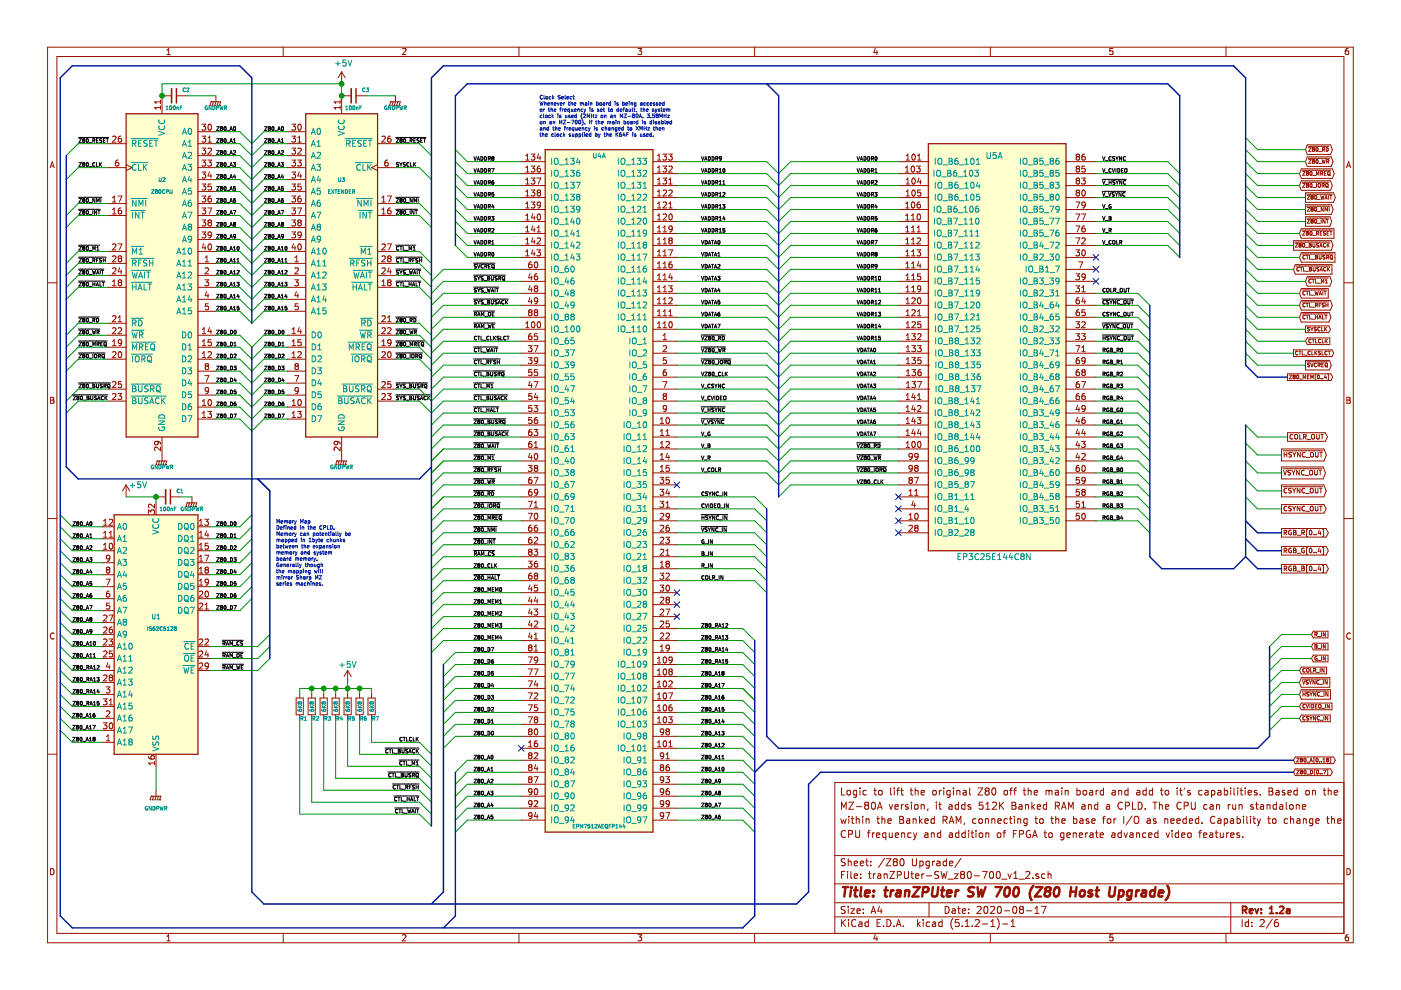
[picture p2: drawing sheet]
<svg xmlns="http://www.w3.org/2000/svg" width="297mm" height="210mm" viewBox="0 0 297 210" stroke-linecap="round" stroke-linejoin="round" font-family="sans-serif">
<g fill="none" stroke="#000" stroke-width=".21">
<path d="M16.6 29.1h6.4M16.7 29.4h.6l-.6 .8h.6M16.7 34.5h.6l-.6 .8h.6M17.6 29.5l.1 .2M17.6 29.4l.4 .1-.2 .2M17.6 29.4v.1M17.6 29.8h.1M17.6 34.9h.1M17.7 29.7h.1M17.7 34.8l-.2-.1 .2-.2h.3l-.2 .3M17.7 34.8h.1M17.7 29.7l-.1 .1"/>
<path d="M17.7 34.8l-.1 .1M17.8 29.7l.2 .2-.2 .3h-.2v-.4M17.8 34.8l.2 .2-.2 .3-.2-.1v-.3M18.4 29.5l.1-.1a.41 .41 0 0 1 .3 .4 .41 .41 0 0 1-.3 .4l-.2-.3zM18.4 34.5h.1a.41 .41 0 0 1 .3 .4 .41 .41 0 0 1-.3 .4l-.2-.3zM18.9 30.3h.6M18.9 35.3h.6M19.7 29.8h.3l.1-.3-.4-.1v.8M19.9 29.8l.2 .4M20.1 34.5h-.1a.4 .4 0 0 0-.4 .4 .4 .4 0 0 0 .4 .4l.1-.1M20.5 34.5v.8h.3M20.5 29.8h.2"/>
<path d="M20.8 29.4h-.3v.8h.3M21.1 34.5v.8M21.2 29.5v.2l.4 .3-.5 .2M21.2 29.4h.4M21.2 29.4v.1M21.2 34.8l.3 .5M21.5 34.5l-.4 .4M21.9 29.8h.3M22.3 29.4h-.4v.8h.4M22.5 29.4h.5M22.8 29.4v.8M45.9 26.9h.6l-.6 .7h.6"/>
<path d="M45.9 29.4h.6l-.6 .8h.6M45.9 31.9h.6l-.6 .8h.6M45.9 34.5h.6l-.6 .8h.6M45.9 37h.6l-.6 .8h.6M45.9 39.6h.6l-.6 .7h.6M46.7 27h.1M46.7 27l.2-.1 .3 .1M46.7 27l.2 .2M46.9 27.2l-.2 .1 .2 .3h.2l-.1-.4M46.9 29.7l-.2-.1 .2-.2 .2 .1-.1 .2M46.9 29.7l-.2 .2 .2 .3 .2-.1-.1-.4M46.9 32.3l-.2-.2 .2-.2 .2 .1-.1 .3"/>
<path d="M46.9 32.3l-.2 .1 .2 .3 .2-.1-.1-.3M46.9 34.8l-.2-.1 .2-.2h.2l-.1 .3M46.9 34.8l-.2 .2 .2 .3 .2-.1-.1-.4M46.9 37.3l-.2-.1 .2-.2 .2 .1-.1 .2M46.9 37.3l-.2 .2 .2 .3 .2-.1-.1-.4M46.9 39.9l-.2-.2 .2-.1h.2l-.1 .3M46.9 39.9l-.2 .1 .2 .3 .3-.1-.2-.3M46.9 27.2h.1M46.9 29.7h.1M46.9 32.3h.1M46.9 34.8h.1M46.9 37.3h.1"/>
<path d="M46.9 39.9h.1M47.2 27h.1M47.2 27l-.2 .2M47.6 26.9h.1a.41 .41 0 0 1 .2 .4 .41 .41 0 0 1-.2 .3l-.2-.3zM47.6 29.5l.1-.1a.41 .41 0 0 1 .2 .4 .41 .41 0 0 1-.2 .4l-.2-.3zM47.6 32l.1-.1a.41 .41 0 0 1 .2 .4 .41 .41 0 0 1-.2 .4l-.2-.3zM47.6 34.5h.1a.41 .41 0 0 1 .2 .4 .41 .41 0 0 1-.2 .4l-.2-.3zM47.6 37.1l.1-.1a.41 .41 0 0 1 .2 .4 .41 .41 0 0 1-.2 .4l-.2-.3zM47.6 39.6h.1a.41 .41 0 0 1 .2 .3 .41 .41 0 0 1-.2 .4l-.2-.3zM48.1 27.7h.6M48.1 30.3h.6M48.1 32.8h.6"/>
<path d="M48.1 35.3h.6M48.1 37.9h.6M48.7 27.6l.3-.7 .3 .7M48.7 30.2l.3-.8 .3 .8M48.7 32.7l.3-.8 .3 .8M48.7 35.3l.3-.8 .3 .8M48.7 37.8l.3-.8 .3 .8M48.8 27.4h.4M48.8 30h.4M48.8 32.5h.4M48.8 35h.4M48.8 37.6h.4"/>
<path d="M49.5 34.5h.4l-.2 .3 .2 .1v.3h-.4M49.5 32l.3-.1 .1 .3-.4 .5h.4M49.5 30.2h.4M49.5 29.6l.2-.2v.8M49.6 26.9h.1a.39 .39 0 0 1 .3 .4 .39 .39 0 0 1-.4 .3zM49.6 26.9h.1M49.7 37l-.2 .5h.5M49.9 37.3v.5M49.9 39.6h-.4v.3h.4v.4h-.4M56.1 26.9h.5l-.5 .7h.5M56.1 29.4h.5l-.5 .8h.5M56.1 31.9h.5l-.5 .8h.5"/>
<path d="M56.1 34.5h.5l-.5 .8h.5M56.1 37h.5l-.5 .8h.5M56.1 39.6h.5l-.5 .7h.5M56.9 27l.1 .2M56.9 27h.1M56.9 29.5l.1 .2M56.9 26.9v.1M56.9 26.9h.3l.1 .1M56.9 29.4l.4 .1-.1 .2M56.9 26.9h.1M56.9 27.2v.1M56.9 29.4v.1"/>
<path d="M56.9 29.8h.1M56.9 32.3h.1M56.9 34.9h.1M57 39.9l-.1-.2 .1-.1h.3l-.1 .3M57 32.3l-.1-.2 .1-.2 .3 .1-.1 .3M57 27.2h.2M57 34.8l-.1-.1 .1-.2h.3l-.1 .3M57 29.7h.2M57 37.3l-.1-.1 .1-.2 .3 .1-.1 .2M57 32.3h.2M57 34.8h.2M57 39.9l-.1 .1 .1 .3 .3-.1-.1-.3"/>
<path d="M57 37.3l-.1 .2 .1 .3 .3-.1-.1-.4M57 37.3h.2M57 39.9h.2M57 27.2h-.1M57 29.7l-.1 .1M57 34.8l-.1 .1M57 32.3h-.1M57.2 27.2l.1 .1-.1 .3h-.3v-.3M57.2 32.3l.1 .1-.1 .3h-.3v-.4M57.2 29.7l.1 .2-.1 .3h-.3v-.4M57.2 34.8l.1 .2-.1 .3-.3-.1v-.3M57.3 27l-.1 .2"/>
<path d="M57.3 27h.1M57.7 37.1l.1-.1a.41 .41 0 0 1 .3 .4 .41 .41 0 0 1-.3 .4l-.2-.3zM57.7 39.6h.1a.41 .41 0 0 1 .3 .3 .41 .41 0 0 1-.3 .4l-.2-.3zM57.7 26.9h.1a.41 .41 0 0 1 .3 .4 .41 .41 0 0 1-.3 .3l-.2-.3zM57.7 34.5h.1a.41 .41 0 0 1 .3 .4 .41 .41 0 0 1-.3 .4l-.2-.3zM57.7 32l.1-.1a.41 .41 0 0 1 .3 .4 .41 .41 0 0 1-.3 .4l-.2-.3zM57.7 29.4h.1a.41 .41 0 0 1 .3 .4 .41 .41 0 0 1-.3 .4l-.2-.3zM57.7 26.9h.1M57.7 29.4v.1M58.2 27.7h.6M58.2 30.3h.6M58.2 32.8h.6"/>
<path d="M58.2 35.3h.6M58.2 37.9h.6M58.9 27.6l.3-.7 .2 .7M58.9 30.2l.3-.8 .2 .8M58.9 37.8l.3-.8 .2 .8M58.9 35.3l.3-.8 .2 .8M58.9 32.7l.3-.8 .2 .8M59 27.4h.4M59 30h.4M59 32.5h.4M59 35h.4M59 37.6h.4"/>
<path d="M59.6 34.5h.5l-.3 .3 .3 .1v.3h-.5M59.7 30.2h.4M59.7 32l.2-.1 .2 .3-.5 .5h.5M59.7 29.6l.2-.2v.8M59.7 26.9h.1a.39 .39 0 0 1 .3 .4 .39 .39 0 0 1-.3 .3zM59.8 37l-.1 .5h.4M60 26.9h.1M60 37.3v.5M60.1 39.6h-.4v.3h.3l.1 .4h-.4M83.9 29.1h6.4M84 29.4h.5l-.5 .8h.5M84.5 34.5h-.3l-.1 .3a.31 .31 0 0 1 .3 .1 .31 .31 0 0 1 0 .3h-.3"/>
<path d="M84.7 34.5l.3 .4M84.8 29.5l.1 .2M84.9 29.4l.3 .1-.1 .2M84.9 29.8h-.1M84.9 29.4l-.1 .1M84.9 29.7h.2M84.9 29.7v.1M85 34.9v.4M85.1 29.7l.2 .2-.2 .3h-.2l-.1-.4M85.3 34.5l-.3 .4M85.7 29.4a.41 .41 0 0 1 .3 .4 .41 .41 0 0 1-.3 .4l-.1-.3zM85.7 29.4l-.1 .1"/>
<path d="M85.9 34.9v.1M85.9 35v.2h-.4M85.9 34.5h-.3l-.1 .1 .4 .3M86.2 30.3h.6M86.7 34.5a.35 .35 0 0 0-.5 .4 .35 .35 0 0 0 .5 .3M87 29.8h.3l.1-.3-.4-.1v.8M87.1 34.5v.8h.3M87.1 29.8l.3 .4M87.7 34.5v.8M87.7 29.8h.3M87.8 34.8l.3 .5M88.1 29.4h-.4v.8h.4"/>
<path d="M88.1 34.5l-.4 .4M88.5 29.5v.2l.4 .3-.5 .2M88.5 29.4h.4M88.5 29.4v.1M89.2 29.8h.2M89.6 29.4h-.4v.8h.4M89.8 29.4h.4M90 29.4v.8M100.5 38.3l.2 .8 .3-.8M100.5 35.7l.2 .8 .3-.8M100.5 33.2l.2 .8 .3-.8M101.2 39.1l.2-.8 .3 .8"/>
<path d="M101.2 36.5l.2-.8 .3 .8M101.2 34l.2-.8 .3 .8M101.2 33.8h.4M101.2 36.3h.4M101.2 38.8h.4M102 33.2a.4 .4 0 0 1 .4 .4 .4 .4 0 0 1-.4 .4zM102 38.3a.4 .4 0 0 1 .4 .4 .4 .4 0 0 1-.4 .4zM102 35.7a.4 .4 0 0 1 .4 .4 .4 .4 0 0 1-.4 .4zM102.7 33.2a.4 .4 0 0 1 .5 .4 .4 .4 0 0 1-.5 .4zM102.7 35.7a.4 .4 0 0 1 .5 .4 .4 .4 0 0 1-.5 .4zM102.7 38.3a.4 .4 0 0 1 .5 .4 .4 .4 0 0 1-.5 .4zM103.5 33.6h.4v-.3l-.4-.1v.8"/>
<path d="M103.5 38.7h.4v-.3l-.4-.1v.8M103.5 36.1h.4v-.3l-.4-.1v.8M103.7 38.7l.3 .4M103.7 36.1l.3 .4M103.7 33.6l.3 .4M104.2 35.7h.5l-.3 .8M104.4 33.5l-.1 .2 .1 .3 .3-.2-.1-.3M104.4 33.5l-.1-.1 .1-.2 .3 .2-.1 .1M104.4 33.5h.2M104.6 38.3l-.2 .1-.1 .2v.4h.3v-.4l-.3 .1M148.7 38.3l.3 .8 .3-.8M148.7 35.7l.3 .8 .3-.8"/>
<path d="M148.7 33.2l.3 .8 .3-.8M149.4 39.1l.3-.8 .2 .8M149.4 36.5l.3-.8 .2 .8M149.4 34l.3-.8 .2 .8M149.5 33.8h.3M149.5 36.3h.3M149.5 38.8h.3M150.2 33.2a.4 .4 0 0 1 .4 .4 .4 .4 0 0 1-.4 .4zM150.2 35.7a.4 .4 0 0 1 .4 .4 .4 .4 0 0 1-.4 .4zM150.2 38.3a.4 .4 0 0 1 .4 .4 .4 .4 0 0 1-.4 .4zM151 33.2a.4 .4 0 0 1 .4 .4 .4 .4 0 0 1-.4 .4zM151 35.7a.4 .4 0 0 1 .4 .4 .4 .4 0 0 1-.4 .4z"/>
<path d="M151 38.3a.4 .4 0 0 1 .4 .4 .4 .4 0 0 1-.4 .4zM151.8 38.7h.3l.1-.3-.4-.1v.8M151.8 36.1h.3l.1-.3-.4-.1v.8M151.8 33.6h.3l.1-.3-.4-.1v.8M151.9 38.7l.3 .4M151.9 36.1l.3 .4M151.9 33.6l.3 .4M152.5 38.5l.2-.2v.8M152.5 36.5h.5M152.5 39.1h.5M152.5 36l.2-.3v.8M153 33.5l-.4 .2v-.4l.2-.1 .2 .2-.1 .4-.3 .2"/>
<path d="M153.3 38.5l.2-.2v.8M153.3 39.1h.4M153.3 35.8l.1-.1a.39 .39 0 0 1 .3 .5 .39 .39 0 0 1-.3 .3zM181.7 33.2l.3 .8 .3-.8M181.7 35.7l.3 .8 .3-.8M181.7 38.3l.3 .8 .3-.8M182.4 34l.3-.8 .2 .8M182.4 36.5l.3-.8 .2 .8M182.4 39.1l.3-.8 .2 .8M182.5 33.8h.3M182.5 36.3h.3M182.5 38.8h.3"/>
<path d="M183.2 35.7a.4 .4 0 0 1 .4 .4 .4 .4 0 0 1-.4 .4zM183.2 33.2a.4 .4 0 0 1 .4 .4 .4 .4 0 0 1-.4 .4zM183.2 38.3a.4 .4 0 0 1 .4 .4 .4 .4 0 0 1-.4 .4zM184 33.2a.4 .4 0 0 1 .4 .4 .4 .4 0 0 1-.4 .4zM184 35.7a.4 .4 0 0 1 .4 .4 .4 .4 0 0 1-.4 .4zM184 38.3a.4 .4 0 0 1 .4 .4 .4 .4 0 0 1-.4 .4zM184.8 38.7h.3l.1-.3-.4-.1v.8M184.8 36.1h.3l.1-.3-.4-.1v.8M184.8 33.6h.3l.1-.3-.4-.1v.8M184.9 33.6l.3 .4M184.9 36.1l.3 .4M184.9 38.7l.3 .4"/>
<path d="M185.5 36l.2-.3v.8M185.5 38.4l.3-.1 .2 .2-.5 .6h.5M185.5 36.5h.5M185.6 33.3l.1-.1a.41 .41 0 0 1 .3 .4 .41 .41 0 0 1-.3 .4l-.2-.3zM233.7 38h5.1M233.8 33.2l.2 .8 .3-.8M233.8 38.3l.2 .8 .3-.8M233.8 35.7l.2 .8 .3-.8M234.4 34.1h.6M234.4 39.1h.6M234.4 36.6h.6M235.2 38.3v.8"/>
<path d="M235.2 38.7h.4M235.6 33.3l-.2-.1a.4 .4 0 0 0-.3 .4 .4 .4 0 0 0 .3 .4l.2-.1M235.6 35.8l-.2-.1a.4 .4 0 0 0-.3 .4 .4 .4 0 0 0 .3 .4h.2M235.6 38.3v.8M235.8 35.7l.3 .8 .2-.8M236.3 33.3l-.3-.1-.1 .2 .4 .4v.2h-.4M236.4 38.3l-.4 .1v.2l.4 .3-.5 .1M236.6 33.2l.2 .4M236.6 38.3l.3 .4M236.6 35.7v.8M236.8 33.6v.4M236.9 38.7v.4"/>
<path d="M237 35.7a.4 .4 0 0 1 .4 .4 .4 .4 0 0 1-.4 .4zM237.1 33.2l-.3 .4M237.1 38.3l-.2 .4M237.8 36.1h.2M237.8 33.2v.8l-.4-.8v.8M237.8 38.3v.8l-.4-.8v.8M238.2 35.7h-.4v.8h.4M238.5 35.8h.4v.7l-.4-.1zM238.6 33.3a.35 .35 0 0 0-.5 .3 .35 .35 0 0 0 .5 .3M238.7 38.4l-.2-.1a.4 .4 0 0 0-.3 .4 .4 .4 0 0 0 .3 .4l.2-.1M16.6 41.8h5M16.6 44.4h4.7"/>
<path d="M16.6 52h4.5M16.6 54.5h5.9M16.6 57.1h5.4M16.6 59.6h5.6M16.7 42.1h.6l-.6 .8h.6M16.7 44.6h.6l-.6 .8h.6M16.7 52.2h.6l-.6 .8h.6M16.7 54.8h.6l-.6 .8h.6M16.7 57.3h.6l-.6 .8h.6M16.7 59.9h.6l-.6 .7h.6M17.5 42.2l.2-.1 .3 .1M17.5 42.2v.1"/>
<path d="M17.5 44.8h.1M17.5 52.4h.1M17.5 42.3l.2 .1M17.5 44.8l.2 .2M17.5 52.4l.2 .2M17.6 44.7l-.1 .1M17.6 52.3l-.1 .1M17.6 44.7l.2-.1 .2 .2M17.6 52.3l.2-.1 .2 .2M17.6 44.7h.1M17.6 52.3h.1M17.6 52.6h.1"/>
<path d="M17.6 55.2h.1M17.6 57.7h.1M17.7 55.1l-.2-.1 .2-.2 .3 .1-.2 .2M17.7 42.4l-.2 .2 .2 .3 .3-.1-.2-.4M17.7 42.4h.1M17.7 45l-.2 .1 .2 .3 .3-.1-.2-.3M17.7 45h.1M17.7 52.6h.1M17.7 55.1h.1M17.7 57.7l-.2-.2 .2-.2 .3 .1-.2 .3M17.7 57.7h.1M17.7 52.6h-.1"/>
<path d="M17.7 55.1l-.1 .1M17.7 57.7h-.1M17.8 52.6l.2 .1-.2 .3h-.2v-.4M17.8 55.1l.2 .2-.2 .3-.2-.1v-.3M17.8 57.7l.2 .1-.2 .3h-.2v-.4M18 42.3l-.2 .1M18 42.2v.1M18 44.8h.1M18 52.4h.1M18 44.8l-.2 .2M18 52.4l-.2 .2M18.4 44.7l.1-.1a.41 .41 0 0 1 .3 .4 .41 .41 0 0 1-.3 .4l-.2-.3z"/>
<path d="M18.4 42.2l.1-.1a.41 .41 0 0 1 .3 .4 .41 .41 0 0 1-.3 .4l-.2-.3zM18.4 52.3l.1-.1a.41 .41 0 0 1 .3 .4 .41 .41 0 0 1-.3 .4l-.2-.3zM18.4 54.9l.1-.1a.41 .41 0 0 1 .3 .4 .41 .41 0 0 1-.3 .4l-.2-.3zM18.4 57.4l.1-.1a.41 .41 0 0 1 .3 .4 .41 .41 0 0 1-.3 .4l-.2-.3zM18.4 59.9h.1a.41 .41 0 0 1 .3 .4 .41 .41 0 0 1-.3 .3l-.2-.3zM18.9 43h.6M18.9 45.5h.6M18.9 53.1h.6M18.9 55.6h.6M18.9 58.2h.6M19.6 57.3l.2 .8 .1-.6 .2 .6 .2-.8M19.7 55.2h.3l.1-.3-.4-.1v.8"/>
<path d="M19.7 44.6v.8M19.7 53v-.8l.2 .6 .3-.6v.8M19.7 59.9v.7M19.9 55.2l.2 .4M20.1 42.1v.8l-.4-.8v.8M20.1 59.9v.7M20.5 55.2h.2M20.5 58.1l.2-.8 .3 .8M20.5 42.9v-.8l.2 .5 .3-.5v.8M20.5 44.6v.8l-.5-.8v.8M20.5 53h.5M20.5 57.9h.4"/>
<path d="M20.5 52.5l.2-.3v.8M20.7 44.6h.5M20.8 54.8h-.3v.8M21 44.6v.8M21.2 59.9v.7h.3M21.3 57.3v.8M21.4 42.1v.8M21.5 57.3h.5M21.5 54.8l-.4 .1v.2l.4 .3-.4 .1M21.7 59.9h.4M21.7 57.3v.8M21.9 54.8v.8"/>
<path d="M21.9 55.2h.4M21.9 59.9v.7M22.3 54.8v.8M45.9 42.1h.6l-.6 .8h.6M45.9 44.6h.6l-.6 .8h.6M45.9 47.2h.6l-.6 .8h.6M45.9 49.7h.6l-.6 .8h.6M45.9 52.2h.6l-.6 .8h.6M45.9 54.8h.6l-.6 .8h.6M45.9 57.3h.6l-.6 .8h.6M45.9 59.9h.6l-.6 .7h.6M46.7 42.2v.1"/>
<path d="M46.7 44.8h.1M46.7 47.3h.1M46.7 49.9h.1M46.7 52.4h.1M46.7 42.2l.2-.1 .3 .1M46.7 42.3l.2 .1M46.7 44.8l.2-.2 .3 .2M46.7 44.8l.2 .2M46.7 47.3l.2-.1 .3 .1M46.7 47.3l.2 .2M46.7 49.9l.2-.2 .3 .2M46.7 49.9l.2 .1"/>
<path d="M46.7 52.4l.2-.2 .3 .2M46.7 52.4l.2 .2M46.9 42.4l-.2 .2 .2 .3 .2-.1-.1-.4M46.9 45l-.2 .1 .2 .3 .2-.1-.1-.3M46.9 47.5l-.2 .1 .2 .4 .2-.1-.1-.4M46.9 50l-.2 .2 .2 .3 .2-.1-.1-.4M46.9 52.6l-.2 .1 .2 .3h.2l-.1-.4M46.9 55.1l-.2-.1 .2-.2 .2 .1-.1 .2M46.9 55.1l-.2 .2 .2 .3 .2-.1-.1-.4M46.9 57.7l-.2-.2 .2-.2 .2 .1-.1 .3M46.9 57.7l-.2 .1 .2 .3 .2-.1-.1-.3M46.9 42.4h.1"/>
<path d="M46.9 45h.1M46.9 47.5h.1M46.9 50h.1M46.9 52.6h.1M46.9 55.1h.1M46.9 57.7h.1M47.2 42.2v.1M47.2 44.8h.1M47.2 47.3h.1M47.2 49.9h.1M47.2 52.4h.1M47.2 42.3l-.2 .1"/>
<path d="M47.2 44.8l-.2 .2M47.2 47.3l-.2 .2M47.2 49.9l-.2 .1M47.2 52.4l-.2 .2M47.6 42.2l.1-.1a.41 .41 0 0 1 .2 .4 .41 .41 0 0 1-.2 .4l-.2-.3zM47.6 44.7l.1-.1a.41 .41 0 0 1 .2 .4 .41 .41 0 0 1-.2 .4l-.2-.3zM47.6 47.2h.1a.41 .41 0 0 1 .2 .4 .41 .41 0 0 1-.2 .4l-.2-.4zM47.6 49.8l.1-.1a.41 .41 0 0 1 .2 .4 .41 .41 0 0 1-.2 .4l-.2-.3zM47.6 52.3l.1-.1a.41 .41 0 0 1 .2 .4 .41 .41 0 0 1-.2 .4l-.2-.3zM47.6 54.9l.1-.1a.41 .41 0 0 1 .2 .4 .41 .41 0 0 1-.2 .4l-.2-.3zM47.6 57.4l.1-.1a.41 .41 0 0 1 .2 .4 .41 .41 0 0 1-.2 .4l-.2-.3zM47.6 59.9h.1a.41 .41 0 0 1 .2 .4 .41 .41 0 0 1-.2 .3l-.2-.3z"/>
<path d="M48.1 40.4h.6M48.1 43h.6M48.1 45.5h.6M48.1 48h.6M48.1 50.6h.6M48.1 53.1h.6M48.1 55.6h.6M48.1 58.2h.6M48.7 40.3l.3-.7 .3 .7M48.7 42.9l.3-.8 .3 .8M48.7 45.4l.3-.8 .3 .8M48.7 48l.3-.8 .3 .8"/>
<path d="M48.7 50.5l.3-.8 .3 .8M48.7 53l.3-.8 .3 .8M48.7 55.6l.3-.8 .3 .8M48.7 58.1l.3-.8 .3 .8M48.8 40.1h.4M48.8 42.6h.4M48.8 45.2h.4M48.8 47.7h.4M48.8 50.3h.4M48.8 52.8h.4M48.8 55.3h.4M48.8 57.9h.4"/>
<path d="M49.5 44.6h.5l-.3 .8M49.5 47.3h.1M49.5 52.5l.2-.3v.8M49.5 55l.2-.2v.8M49.5 57.5l.2-.2v.8M49.5 47.3l.2-.1 .2 .1M49.5 47.3l.2 .2M49.5 53h.4M49.5 55.6h.4M49.5 58.1h.4M49.7 47.5l-.2 .1 .2 .4 .2-.2-.1-.3M49.7 47.5h.1"/>
<path d="M49.9 42.1l-.4 .2v.4l.2 .2 .2-.1v-.4l-.4 .1M49.9 47.3h.1M49.9 50l-.3 .2-.1-.4 .3-.1 .1 .2v.4l-.3 .2M49.9 47.3l-.1 .2M50.2 59.9h.5l-.3 .3 .3 .1-.1 .3h-.4M50.2 57.4l.4-.1 .1 .2-.5 .6h.5M50.2 55.6h.5M50.2 55l.3-.2v.8M50.3 52.3l.1-.1a.43 .43 0 0 1 .3 .4 .43 .43 0 0 1-.3 .4l-.2-.3zM56.1 42.1h.5l-.5 .8h.5M56.1 44.6h.5l-.5 .8h.5M56.1 47.2h.5l-.5 .8h.5"/>
<path d="M56.1 49.7h.5l-.5 .8h.5M56.1 52.2h.5l-.5 .8h.5M56.1 54.8h.5l-.5 .8h.5M56.1 57.3h.5l-.5 .8h.5M56.1 59.9h.5l-.5 .7h.5M56.9 42.3l.1 .1M56.9 44.8l.1 .2M56.9 49.9v.1M56.9 42.2l.1-.1 .3 .1M56.9 42.2v.1M56.9 44.8h.1M56.9 47.3h.1"/>
<path d="M56.9 49.9h.1M56.9 52.4h.1M56.9 52.4l.1 .2M56.9 47.3l.1 .2M56.9 50h.1M56.9 44.7v.1M56.9 49.8v.1M56.9 52.3v.1M56.9 47.2v.1M56.9 44.7l.3-.1 .1 .2M56.9 47.2h.3l.1 .1M56.9 49.8l.3-.1 .1 .2"/>
<path d="M56.9 52.3l.3-.1 .1 .2M56.9 44.7h.1M56.9 47.2h.1M56.9 50.1h.1M56.9 52.6h.1M56.9 52.3h.1M56.9 55.2h.1M56.9 57.7h.1M56.9 49.8h.1M57 55.1l-.1-.1 .1-.2 .3 .1-.1 .2M57 57.7l-.1-.2 .1-.2 .3 .1-.1 .3M57 45l-.1 .1 .1 .3 .3-.1-.1-.3"/>
<path d="M57 47.5l-.1 .1 .1 .4 .3-.1-.1-.4M57 42.4l-.1 .2 .1 .3 .3-.1-.1-.4M57 42.4h.2M57 45h.2M57 47.5h.2M57 50h.2M57 52.6h.2M57 55.1h.2M57 57.7h.2M57 55.1l-.1 .1M57 57.7h-.1M57 52.6h-.1"/>
<path d="M57 50l-.1 .1M57.2 57.7l.1 .1-.1 .3h-.3v-.4M57.2 50l.1 .2-.1 .3h-.3v-.4M57.2 52.6l.1 .1-.1 .3h-.3v-.4M57.2 55.1l.1 .2-.1 .3-.3-.1v-.3M57.3 42.3l-.1 .1M57.3 44.8l-.1 .2M57.3 47.3l-.1 .2M57.3 49.9l-.1 .1M57.3 52.4l-.1 .2M57.3 42.2v.1M57.3 44.8h.1"/>
<path d="M57.3 47.3h.1M57.3 49.9h.1M57.3 52.4h.1M57.7 59.9h.1a.41 .41 0 0 1 .3 .4 .41 .41 0 0 1-.3 .3l-.2-.3zM57.7 42.2l.1-.1a.41 .41 0 0 1 .3 .4 .41 .41 0 0 1-.3 .4l-.2-.3zM57.7 57.4l.1-.1a.41 .41 0 0 1 .3 .4 .41 .41 0 0 1-.3 .4l-.2-.3zM57.7 54.9l.1-.1a.41 .41 0 0 1 .3 .4 .41 .41 0 0 1-.3 .4l-.2-.3zM57.7 47.2h.1a.41 .41 0 0 1 .3 .4 .41 .41 0 0 1-.3 .4l-.2-.4zM57.7 44.7l.1-.1a.41 .41 0 0 1 .3 .4 .41 .41 0 0 1-.3 .4l-.2-.3zM57.7 49.8l.1-.1a.41 .41 0 0 1 .3 .4 .41 .41 0 0 1-.3 .4l-.2-.3zM57.7 52.3l.1-.1a.41 .41 0 0 1 .3 .4 .41 .41 0 0 1-.3 .4l-.2-.3zM57.7 44.7h.1"/>
<path d="M57.7 47.2h.1M57.7 49.8h.1M57.7 52.3h.1M58.2 40.4h.6M58.2 43h.6M58.2 45.5h.6M58.2 48h.6M58.2 50.6h.6M58.2 53.1h.6M58.2 55.6h.6M58.2 58.2h.6M58.9 58.1l.3-.8 .2 .8"/>
<path d="M58.9 55.6l.3-.8 .2 .8M58.9 53l.3-.8 .2 .8M58.9 50.5l.3-.8 .2 .8M58.9 48l.3-.8 .2 .8M58.9 45.4l.3-.8 .2 .8M58.9 42.9l.3-.8 .2 .8M58.9 40.3l.3-.7 .2 .7M59 40.1h.4M59 42.6h.4M59 45.2h.4M59 47.7h.4M59 50.3h.4"/>
<path d="M59 52.8h.4M59 55.3h.4M59 57.9h.4M59.6 44.6h.5l-.3 .8M59.7 47.3l.1-.1 .3 .1M59.7 53h.4M59.7 55.6h.4M59.7 58.1h.4M59.7 52.5l.2-.3v.8M59.7 55l.2-.2v.8M59.7 57.5l.2-.2v.8M59.7 47.3h.1"/>
<path d="M59.7 47.3l.1 .2M59.8 47.5l-.1 .1 .1 .4 .3-.2-.2-.3M59.8 47.5h.1M60 42.1l-.3 .2v.4l.1 .2 .3-.1-.1-.4-.3 .1M60.1 50l-.4 .2v-.4l.2-.1 .2 .2v.4l-.4 .2M60.1 47.3l-.2 .2M60.1 47.3h.1M60.4 59.9h.5l-.3 .3 .3 .1-.1 .3h-.4M60.4 55.6h.5M60.4 57.4l.3-.1 .2 .2-.5 .6h.5M60.4 55l.2-.2v.8M60.5 52.3l.1-.1a.43 .43 0 0 1 .3 .4 .43 .43 0 0 1-.3 .4l-.2-.3z"/>
<path d="M83.9 41.8h5M83.9 44.4h4.7M83.9 52h4.3M83.9 54.5h5.7M83.9 57.1h5.3M83.9 59.6h5.4M84 42.1h.5l-.5 .8h.5M84 44.6h.5l-.5 .8h.5M84.5 52.3a.35 .35 0 0 0-.4 .3 .35 .35 0 0 0 .4 .4M84.5 57.4l-.3-.1-.1 .3a.31 .31 0 0 1 .3 .1 .31 .31 0 0 1 0 .4h-.3M84.5 52.3h.1M84.5 54.9a.35 .35 0 0 0-.4 .3 .35 .35 0 0 0 .4 .3"/>
<path d="M84.5 59.9a.35 .35 0 0 0-.4 .4 .35 .35 0 0 0 .4 .3M84.7 57.3l.3 .4M84.8 52.2h.4M84.8 54.8h.4M84.8 59.9h.4M84.8 42.2l.1-.1 .4 .1M84.8 42.2v.1M84.8 44.8h.1M84.8 42.3l.1 .1M84.8 44.8l.1 .2M84.8 44.7v.1M84.9 44.7h-.1"/>
<path d="M84.9 44.7l.2-.1 .2 .2M84.9 42.4l-.1 .2 .1 .3 .3-.1-.1-.4M84.9 45l-.1 .1 .1 .3 .3-.1-.1-.3M84.9 42.4h.2M84.9 45h.2M85 52.2v.8M85 54.8v.8M85 57.7v.4M85 59.9v.7M85.3 42.3l-.2 .1M85.3 44.8l-.2 .2M85.3 57.3l-.3 .4"/>
<path d="M85.3 42.2v.1M85.3 44.8h.1M85.5 52.2v.8h.4M85.5 54.8v.8h.4M85.5 59.9v.7h.4M85.6 42.2l.1-.1a.41 .41 0 0 1 .3 .4 .41 .41 0 0 1-.3 .4l-.1-.3zM85.7 44.7v-.1a.41 .41 0 0 1 .3 .4 .41 .41 0 0 1-.3 .4l-.1-.3zM85.7 44.7h-.1M85.9 57.4l-.3-.1-.1 .3a.31 .31 0 0 1 .3 .1 .31 .31 0 0 1 .1 .4h-.4M85.9 53.1h.6M85.9 55.6h.6M86.1 58.2h.6"/>
<path d="M86.2 43h.6M86.2 45.5h.6M86.7 55.2h.4v-.3l-.4-.1v.8M86.7 53v-.8l.3 .6 .2-.6v.8M86.7 59.9v.7M86.8 57.3l.2 .8 .1-.6 .2 .6 .2-.8M86.9 55.2l.3 .4M87 44.6v.8M87.2 59.9v.7M87.4 42.1v.8l-.4-.8v.8M87.5 55.2h.3M87.6 53h.4"/>
<path d="M87.6 52.5l.2-.3v.8M87.7 58.1l.2-.8 .3 .8M87.7 57.9h.4M87.8 42.9v-.8l.2 .5 .3-.5v.8M87.8 44.6v.8l-.5-.8v.8M87.9 54.8h-.4v.8M88 44.6h.5M88.2 59.9v.7h.4M88.2 44.6v.8M88.5 57.3v.8M88.6 54.8h-.3l-.1 .3a.31 .31 0 0 1 .3 .1 .31 .31 0 0 1 0 .3h-.4M88.7 42.1v.8"/>
<path d="M88.7 57.3h.5M88.7 59.9h.5M88.9 55.2h.5M88.9 54.8v.8M88.9 57.3v.8M89 59.9v.7M89.4 54.8v.8M100.4 58.3h6.8M100.4 55.8h4.6M100.5 53.5l.2 .8 .3-.8M100.5 51l.2 .8 .3-.8M100.5 48.4l.2 .8 .3-.8"/>
<path d="M100.5 45.9l.2 .8 .3-.8M100.5 43.4l.2 .7 .3-.7M100.5 40.8l.2 .8 .3-.8M101 56.1h-.3l-.1 .3a.31 .31 0 0 1 .3 .1 .31 .31 0 0 1 0 .3h-.3M101 58.6h-.3l-.1 .3a.31 .31 0 0 1 .3 .1 .31 .31 0 0 1 0 .4h-.3M101.2 54.3l.2-.8 .3 .8M101.2 51.8l.2-.8 .3 .8M101.2 49.2l.2-.8 .3 .8M101.2 46.7l.2-.8 .3 .8M101.2 44.1l.2-.7 .3 .7M101.2 41.6l.2-.8 .3 .8M101.2 58.6l.3 .4"/>
<path d="M101.2 56.1l.3 .7 .3-.7M101.2 41.4h.4M101.2 43.9h.4M101.2 46.5h.4M101.2 49h.4M101.2 51.5h.4M101.2 54.1h.4M101.5 59v.4M101.8 58.6l-.3 .4M102 40.8a.4 .4 0 0 1 .4 .4 .4 .4 0 0 1-.4 .4zM102 45.9a.4 .4 0 0 1 .4 .4 .4 .4 0 0 1-.4 .4zM102 43.4a.4 .4 0 0 1 .4 .4 .4 .4 0 0 1-.4 .3z"/>
<path d="M102 48.4a.4 .4 0 0 1 .4 .4 .4 .4 0 0 1-.4 .4zM102 51a.4 .4 0 0 1 .4 .4 .4 .4 0 0 1-.4 .4zM102 53.5a.4 .4 0 0 1 .4 .4 .4 .4 0 0 1-.4 .4zM102.4 58.6h-.3l-.1 .3a.31 .31 0 0 1 .3 .1 .31 .31 0 0 1 .1 .4h-.4M102.5 56.1a.35 .35 0 0 0-.5 .3 .35 .35 0 0 0 .5 .4M102.6 59.5h.6M102.7 45.9a.4 .4 0 0 1 .5 .4 .4 .4 0 0 1-.5 .4zM102.7 40.8a.4 .4 0 0 1 .5 .4 .4 .4 0 0 1-.5 .4zM102.7 53.5a.4 .4 0 0 1 .5 .4 .4 .4 0 0 1-.5 .4zM102.7 43.4a.4 .4 0 0 1 .5 .4 .4 .4 0 0 1-.5 .3zM102.7 48.4a.4 .4 0 0 1 .5 .4 .4 .4 0 0 1-.5 .4zM102.7 51a.4 .4 0 0 1 .5 .4 .4 .4 0 0 1-.5 .4z"/>
<path d="M102.8 56.5l.4-.1v-.3h-.4v.7M103 56.5l.3 .3M103.4 58.6l.4 .1-.2 .3 .2 .1-.1 .3h-.3zM103.4 59h.2M103.5 51.4h.4v-.3l-.4-.1v.8M103.5 41.2h.4v-.3l-.4-.1v.8M103.5 46.3h.4v-.3l-.4-.1v.8M103.5 48.8h.4v-.3l-.4-.1v.8M103.5 53.9h.4v-.3l-.4-.1v.8M103.5 43.8l.4-.1v-.3h-.4v.7M103.6 56.4h.3M103.7 53.9l.3 .4"/>
<path d="M103.7 51.4l.3 .4M103.7 48.8l.3 .4M103.7 46.3l.3 .4M103.7 43.8l.3 .3M103.7 41.2l.3 .4M104 56.1h-.4v.7h.4M104.2 58.6v.6l.1 .2 .3-.1v-.7M104.2 45.9h.5l-.3 .3 .3 .2-.1 .3-.4-.1M104.3 48.5l.3-.1 .1 .3-.5 .5h.5M104.3 51.8h.4M104.3 51.2l.2-.2v.8M104.3 56.2h.4v.6l-.4-.1z"/>
<path d="M104.3 53.6l.1-.1a.41 .41 0 0 1 .3 .4 .41 .41 0 0 1-.3 .4l-.1-.3zM104.4 53.6h-.1M104.4 56.7l.3 .1M104.4 43.3l-.1 .6h.4M104.6 43.6v.5M104.7 40.8h-.4v.4h.3l.1 .3-.1 .1-.3-.1M104.7 56.8l.1 .1M105.4 58.6l-.4 .1v.2l.4 .3-.4 .2M105.7 59h.4v-.3l-.4-.1v.8M105.9 59l.3 .4M106.5 58.7h.5l-.1 .7-.4-.1zM106.6 59.2l.3 .2"/>
<path d="M106.9 59.4l.1 .1M148.7 45.9l.3 .8 .3-.8M148.7 48.4l.3 .8 .3-.8M148.7 43.4l.3 .7 .3-.7M148.7 40.8l.3 .8 .3-.8M148.7 58.6l.3 .8 .3-.8M148.7 56.1l.3 .7 .3-.7M148.7 53.5l.3 .8 .3-.8M148.7 51l.3 .8 .3-.8M149.4 46.7l.3-.8 .2 .8M149.4 49.2l.3-.8 .2 .8M149.4 44.1l.3-.7 .2 .7"/>
<path d="M149.4 41.6l.3-.8 .2 .8M149.5 41.4h.3M149.5 43.9h.3M149.5 46.5h.3M149.5 49h.3M149.5 58.6a.4 .4 0 0 1 .5 .4 .4 .4 0 0 1-.5 .4zM149.5 51a.4 .4 0 0 1 .5 .4 .4 .4 0 0 1-.5 .4zM149.5 53.5a.4 .4 0 0 1 .5 .4 .4 .4 0 0 1-.5 .4zM149.5 56.1a.4 .4 0 0 1 .5 .3 .4 .4 0 0 1-.5 .4zM150.2 40.8a.4 .4 0 0 1 .4 .4 .4 .4 0 0 1-.4 .4zM150.2 43.4a.4 .4 0 0 1 .4 .4 .4 .4 0 0 1-.4 .3zM150.2 45.9a.4 .4 0 0 1 .4 .4 .4 .4 0 0 1-.4 .4z"/>
<path d="M150.2 48.4a.4 .4 0 0 1 .4 .4 .4 .4 0 0 1-.4 .4zM150.2 59.4l.2-.8 .3 .8M150.2 56.8l.2-.7 .3 .7M150.2 54.3l.2-.8 .3 .8M150.2 51.8l.2-.8 .3 .8M150.2 51.5h.4M150.2 54.1h.4M150.2 56.6h.4M150.2 59.1h.4M150.9 58.6h.4M150.9 56.1h.4M150.9 51h.4"/>
<path d="M150.9 53.5h.4M151 40.8a.4 .4 0 0 1 .4 .4 .4 .4 0 0 1-.4 .4zM151 43.4a.4 .4 0 0 1 .4 .4 .4 .4 0 0 1-.4 .3zM151 45.9a.4 .4 0 0 1 .4 .4 .4 .4 0 0 1-.4 .4zM151 48.4a.4 .4 0 0 1 .4 .4 .4 .4 0 0 1-.4 .4zM151.1 51v.8M151.1 53.5v.8M151.1 56.1v.7M151.1 58.6v.8M151.5 59.4l.2-.8 .3 .8M151.5 56.8l.2-.7 .3 .7M151.5 54.3l.2-.8 .3 .8"/>
<path d="M151.5 51.8l.2-.8 .3 .8M151.5 51.5h.4M151.5 54.1h.4M151.5 56.6h.4M151.5 59.1h.4M151.8 41.2h.3l.1-.3-.4-.1v.8M151.8 43.8l.3-.1 .1-.3h-.4v.7M151.8 46.3h.3l.1-.3-.4-.1v.8M151.8 48.8h.3l.1-.3-.4-.1v.8M151.9 46.3l.3 .4M151.9 48.8l.3 .4M151.9 43.8l.3 .3"/>
<path d="M151.9 41.2l.3 .4M152.2 58.6h.5l-.3 .3 .3 .1-.1 .4-.4-.1M152.2 56.1h.3l.2 .2-.5 .5h.5M152.2 54.3h.5M152.2 53.7l.2-.2v.8M152.3 51.1l.1-.1a.43 .43 0 0 1 .3 .4 .43 .43 0 0 1-.3 .4l-.2-.3zM152.5 46.1l.2-.2v.8M152.5 48.7l.2-.3v.8M152.5 41l.2-.2v.8M152.5 43.6l.2-.2v.7M152.5 41.6h.5M152.5 44.1h.5"/>
<path d="M152.5 46.7h.5M152.5 49.2h.5M153.2 43.4h.5l-.3 .3h.3v.4h-.5M153.3 40.9l.2-.1 .2 .2-.5 .6h.5M153.4 45.9l-.1 .5h.4M153.6 46.2v.5M153.7 48.4h-.4v.4h.3l.1 .3h-.4M181.7 40.8l.3 .8 .3-.8M181.7 43.4l.3 .7 .3-.7M181.7 45.9l.3 .8 .3-.8M181.7 48.4l.3 .8 .3-.8M181.7 51l.3 .8 .3-.8"/>
<path d="M181.7 53.5l.3 .8 .3-.8M181.7 56.1l.3 .7 .3-.7M181.7 58.6l.3 .8 .3-.8M182.4 41.6l.3-.8 .2 .8M182.4 44.1l.3-.7 .2 .7M182.4 46.7l.3-.8 .2 .8M182.4 49.2l.3-.8 .2 .8M182.4 51.8l.3-.8 .2 .8M182.4 54.3l.3-.8 .2 .8M182.4 56.8l.3-.7 .2 .7M182.4 59.4l.3-.8 .2 .8M182.5 41.4h.3"/>
<path d="M182.5 43.9h.3M182.5 46.5h.3M182.5 49h.3M182.5 51.5h.3M182.5 54.1h.3M182.5 56.6h.3M182.5 59.1h.3M183.2 58.6a.4 .4 0 0 1 .4 .4 .4 .4 0 0 1-.4 .4zM183.2 56.1a.4 .4 0 0 1 .4 .3 .4 .4 0 0 1-.4 .4zM183.2 40.8a.4 .4 0 0 1 .4 .4 .4 .4 0 0 1-.4 .4zM183.2 43.4a.4 .4 0 0 1 .4 .4 .4 .4 0 0 1-.4 .3zM183.2 45.9a.4 .4 0 0 1 .4 .4 .4 .4 0 0 1-.4 .4z"/>
<path d="M183.2 48.4a.4 .4 0 0 1 .4 .4 .4 .4 0 0 1-.4 .4zM183.2 51a.4 .4 0 0 1 .4 .4 .4 .4 0 0 1-.4 .4zM183.2 53.5a.4 .4 0 0 1 .4 .4 .4 .4 0 0 1-.4 .4zM184 58.6a.4 .4 0 0 1 .4 .4 .4 .4 0 0 1-.4 .4zM184 56.1a.4 .4 0 0 1 .4 .3 .4 .4 0 0 1-.4 .4zM184 40.8a.4 .4 0 0 1 .4 .4 .4 .4 0 0 1-.4 .4zM184 43.4a.4 .4 0 0 1 .4 .4 .4 .4 0 0 1-.4 .3zM184 45.9a.4 .4 0 0 1 .4 .4 .4 .4 0 0 1-.4 .4zM184 48.4a.4 .4 0 0 1 .4 .4 .4 .4 0 0 1-.4 .4zM184 51a.4 .4 0 0 1 .4 .4 .4 .4 0 0 1-.4 .4zM184 53.5a.4 .4 0 0 1 .4 .4 .4 .4 0 0 1-.4 .4zM184.8 59h.3l.1-.3-.4-.1v.8"/>
<path d="M184.8 41.2h.3l.1-.3-.4-.1v.8M184.8 56.5l.3-.1 .1-.3h-.4v.7M184.9 41.2l.3 .4M184.9 43.8l.3 .3M184.9 46.3l.3 .4M184.9 48.8l.3 .4M184.9 51.4l.3 .4M184.9 53.9l.3 .4M184.9 56.5l.3 .3M184.9 59l.3 .4M185.1 43.4h-.3v.7M185.1 45.9h-.3v.8"/>
<path d="M185.1 48.5l-.3-.1v.8M185.1 51h-.3v.8M185.1 53.6l-.3-.1v.8M185.1 43.4h.1M185.1 45.9l.1 .1M185.1 48.5h.1M185.1 51l.1 .1M185.1 53.6h.1M185.2 51.1l-.1 .3h-.3M185.2 43.4l-.1 .3-.3 .1M185.2 46l-.1 .3h-.3M185.2 48.5l-.1 .3h-.3"/>
<path d="M185.2 53.6l-.1 .3h-.3M185.5 41.5l.4 .1M185.5 40.8h.5l-.3 .3 .3 .2-.1 .2M185.5 51h.5l-.3 .8M185.5 59.4h.5M185.5 58.8l.2-.2v.8M185.6 53.9l-.1 .2 .2 .2h.2v-.4M185.6 53.6l.1 .2M185.6 53.6h.3M185.6 53.9h.1M185.6 53.6h.1M185.7 53.8h.1"/>
<path d="M185.7 53.8l-.1 .1M185.7 43.3l-.2 .6h.5M185.8 53.8l.1 .1M185.9 48.4l-.3 .1-.1 .3 .1 .4h.3v-.4l-.4 .1M185.9 43.6v.5M185.9 53.6h.1M185.9 53.9h.1M185.9 45.9h-.3l-.1 .4 .4-.1 .1 .3-.2 .2-.3-.1M185.9 53.6l-.1 .2M185.9 41.5v.1M186 56.4l-.4 .1v-.4h.2l.2 .1-.1 .5-.3 .1M186.3 58.7l.1-.1a.39 .39 0 0 1 .3 .4 .39 .39 0 0 1-.3 .4z"/>
<path d="M233.7 40.6h5M233.8 51l.2 .8 .3-.8M233.8 48.4l.2 .8 .3-.8M233.8 45.9l.2 .8 .3-.8M233.8 43.4l.2 .7 .3-.7M233.8 40.8l.2 .8 .3-.8M234.4 51.8h.6M234.4 49.3h.6M234.4 46.8h.6M234.4 44.2h.6M234.4 41.7h.6M235 40.8l.3 .8 .3-.8"/>
<path d="M235.2 48.8h.3l.1-.3-.4-.1v.8M235.2 46.3h.2M235.3 48.8l.3 .4M235.5 45.9h-.3v.8l.4-.1v-.2l-.2-.1M235.5 45.9v.1M235.5 46.2l-.1 .1M235.5 46v.2M235.5 46.2h.1M235.6 43.4h-.1a.4 .4 0 0 0-.4 .3 .4 .4 0 0 0 .3 .4h.2v-.3h-.2M235.6 51.1l-.2-.1a.4 .4 0 0 0-.3 .4 .4 .4 0 0 0 .3 .4l.2-.1M236.2 40.9h-.4v.2l.4 .4-.4 .1M236.5 40.8l.2 .4"/>
<path d="M236.7 41.2v.4M236.8 51v.8h.3M237 40.8l-.3 .4M237.6 51.4l.2 .4M237.7 40.8v.8l-.5-.8v.8M237.8 51h-.4v.8M237.8 51v.1M237.8 51.1v.3h-.4M238.5 40.9l-.1-.1a.39 .39 0 0 0-.4 .4 .39 .39 0 0 0 .4 .4l.1-.1M16.6 67.2h4.5M16.6 69.8h4.6M16.6 72.3h6.1"/>
<path d="M16.6 74.8h5.7M16.7 70h.6l-.6 .8h.6M16.7 72.6h.6l-.6 .7h.6M16.7 75.1h.6l-.6 .8h.6M16.7 67.5h.6l-.6 .8h.6M17.5 67.7l.2 .1M17.5 72.7l.2 .2M17.5 67.6v.1M17.5 70.2h.1M17.5 72.7h.1M17.5 75.2v.1M17.5 70.2l.2 .1"/>
<path d="M17.5 75.3l.2 .1M17.6 67.6h-.1M17.6 70.1l-.1 .1M17.6 72.6l-.1 .1M17.6 75.2h-.1M17.6 70.1l.2-.1 .2 .2M17.6 72.6h.2l.2 .1M17.6 75.1h.2l.2 .1M17.6 67.5v.1M17.6 72.6h.1M17.6 75.1v.1M17.6 60.2v.1"/>
<path d="M17.6 67.5h.2l.2 .1M17.6 70.1h.1M17.6 72.9v.1M17.6 75.5h.1M17.7 70.3l-.2 .2 .2 .3 .3-.1-.2-.4M17.7 70.3h.1M17.7 72.9h.1M17.7 75.4h.1M17.7 67.8l-.2 .2 .2 .3 .3-.1-.2-.4M17.7 60.2l-.2-.2 .2-.1h.3l-.2 .3M17.7 60.2h.1M17.7 60.2h-.1"/>
<path d="M17.7 67.8h.1M17.7 72.9h-.1M17.7 75.4l-.1 .1M17.8 72.9l.2 .1-.2 .3h-.2v-.3M17.8 75.4l.2 .2-.2 .3h-.2v-.4M17.8 60.2l.2 .1-.2 .3h-.2v-.3M18 67.7l-.2 .1M18 72.7l-.2 .2M18 67.6v.1M18 70.2h.1M18 72.7h.1M18 75.2v.1"/>
<path d="M18 70.2l-.2 .1M18 75.3l-.2 .1M18.4 70.1l.1-.1a.41 .41 0 0 1 .3 .4 .41 .41 0 0 1-.3 .4l-.2-.3zM18.4 75.2l.1-.1a.41 .41 0 0 1 .3 .4 .41 .41 0 0 1-.3 .4l-.2-.3zM18.4 67.6l.1-.1a.41 .41 0 0 1 .3 .4 .41 .41 0 0 1-.3 .4l-.2-.3zM18.4 72.6h.1a.41 .41 0 0 1 .3 .3 .41 .41 0 0 1-.3 .4l-.2-.3zM18.9 70.9h.6M18.9 73.4h.6M18.9 76h.6M18.9 60.7h.6M18.9 68.3h.6M19.6 70l.2 .8 .1-.6 .2 .6 .2-.8"/>
<path d="M19.7 67.9h.3l.1-.3-.4-.1v.8M19.7 73.3v-.7l.2 .5 .3-.5v.7M19.7 75.1v.8M19.7 60.2h.4M19.9 67.9l.2 .4M20 75.2h.5l-.1 .7-.4-.1zM20.4 60.6l.2-.7 .3 .7M20.5 60.4h.3M20.5 67.5a.4 .4 0 0 1 .4 .4 .4 .4 0 0 1-.4 .4zM20.6 70.4h.4v-.3l-.4-.1v.8M20.6 73l.4-.1v-.3h-.4v.7M20.7 70.4l.3 .4"/>
<path d="M20.7 73l.3 .3M20.9 75.5h.4v-.3l-.4-.1v.8M21.1 75.5l.2 .4M21.4 72.9h.2M21.7 75.2h.4l-.1 .7-.3-.1zM21.7 72.6h-.3v.7h.3M21.8 75.7l.4 .3M22.1 72.7h.4l-.1 .6-.3-.1zM22.2 73.2l.4 .2M45.9 70h.6l-.6 .8h.6M45.9 72.6h.6l-.6 .7h.6M45.9 75.1h.6l-.6 .8h.6"/>
<path d="M45.9 77.6h.6l-.6 .8h.6M45.9 62.4h.6l-.6 .8h.6M45.9 64.9h.6l-.6 .8h.6M46.7 70.2l.2-.2 .3 .2M46.7 70.2l.2 .1M46.7 65.1h.1M46.7 70.2h.1M46.7 72.7h.1M46.7 75.2v.1M46.7 72.7l.2-.1 .3 .1M46.7 72.7l.2 .2M46.7 75.2l.2-.1 .3 .1"/>
<path d="M46.7 75.3l.2 .1M46.7 65.1l.2-.2 .3 .2M46.7 65.1l.2 .2M46.9 70.3l-.2 .2 .2 .3 .2-.1-.1-.4M46.9 60.2l-.2-.2 .2-.1h.2l-.1 .3M46.9 60.2l-.2 .1 .2 .3h.2l-.1-.4M46.9 62.7l-.2-.1 .2-.2 .2 .1-.1 .2M46.9 62.7l-.2 .2 .2 .3 .2-.1-.1-.4M46.9 65.3l-.2 .1 .2 .3 .2-.1-.1-.3M46.9 72.9l-.2 .1 .2 .3 .3-.1-.2-.3M46.9 75.4l-.2 .2 .2 .3 .2-.1-.1-.4M46.9 78l-.2-.2 .2-.2 .2 .1-.1 .3"/>
<path d="M46.9 78l-.2 .1 .2 .3 .3-.1-.2-.3M46.9 70.3h.1M46.9 72.9h.1M46.9 75.4h.1M46.9 78h.1M46.9 60.2h.1M46.9 62.7h.1M46.9 65.3h.1M47.2 65.1h.1M47.2 70.2h.1M47.2 72.7h.1M47.2 75.2v.1"/>
<path d="M47.2 70.2l-.2 .1M47.2 72.7l-.2 .2M47.2 75.3l-.2 .1M47.2 65.1l-.2 .2M47.6 70.1l.1-.1a.41 .41 0 0 1 .2 .4 .41 .41 0 0 1-.2 .4l-.2-.3zM47.6 72.6h.1a.41 .41 0 0 1 .2 .3 .41 .41 0 0 1-.2 .4l-.2-.3zM47.6 62.5l.1-.1a.41 .41 0 0 1 .2 .4 .41 .41 0 0 1-.2 .4l-.2-.3zM47.6 65l.1-.1a.41 .41 0 0 1 .2 .4 .41 .41 0 0 1-.2 .4l-.2-.3zM47.6 75.2l.1-.1a.41 .41 0 0 1 .2 .4 .41 .41 0 0 1-.2 .4l-.2-.3zM47.6 77.7l.1-.1a.41 .41 0 0 1 .2 .4 .41 .41 0 0 1-.2 .4l-.2-.3zM48.1 70.9h.6M48.1 73.4h.6"/>
<path d="M48.1 76h.6M48.1 78.5h.6M48.1 60.7h.6M48.1 63.3h.6M48.1 65.8h.6M48.7 60.6l.3-.7 .3 .7M48.7 63.2l.3-.8 .3 .8M48.7 65.7l.3-.8 .3 .8M48.8 60.4h.4M48.8 63h.4M48.8 65.5h.4M48.9 70a.4 .4 0 0 1 .4 .4 .4 .4 0 0 1-.4 .4z"/>
<path d="M48.9 72.6a.4 .4 0 0 1 .4 .3 .4 .4 0 0 1-.4 .4zM48.9 75.1a.4 .4 0 0 1 .4 .4 .4 .4 0 0 1-.4 .4zM48.9 77.6a.4 .4 0 0 1 .4 .4 .4 .4 0 0 1-.4 .4zM49.5 60.1l.2-.2v.7M49.5 62.6l.2-.2v.8M49.5 65.2l.2-.3v.8M49.5 60.6h.4M49.5 63.2h.4M49.5 65.7h.4M49.6 77.6h.5l-.3 .3 .3 .2-.1 .3-.4-.1M49.6 75.2l.3-.1 .2 .2-.5 .6h.5M49.6 73.3h.5"/>
<path d="M49.6 72.8l.2-.2v.7M49.7 70.1l.1-.1a.41 .41 0 0 1 .3 .4 .41 .41 0 0 1-.3 .4l-.2-.3zM50.4 62.4l-.2 .5h.5M50.6 62.7v.5M50.7 64.9h-.4l-.1 .4h.4l.1 .3-.1 .1-.4-.1M56.1 70h.5l-.5 .8h.5M56.1 72.6h.5l-.5 .7h.5M56.1 75.1h.5l-.5 .8h.5M56.1 77.6h.5l-.5 .8h.5M56.1 62.4h.5l-.5 .8h.5M56.1 64.9h.5l-.5 .8h.5M56.9 65.1l.1-.2 .3 .2"/>
<path d="M56.9 65.1l.1 .2M56.9 70.2l.1 .1M56.9 75.3l.1 .1M56.9 72.7l.1 .2M56.9 65.1h.1M56.9 70.2h.1M56.9 72.7h.1M56.9 75.2v.1M56.9 70.1v.1M56.9 65.6v.1M56.9 77.7l.1 .3M56.9 72.6v.1"/>
<path d="M56.9 75.2h.1M56.9 70.1l.3-.1 .1 .2M56.9 75.1h.3l.1 .1M56.9 60.2v.1M56.9 72.6h.3l.1 .1M56.9 77.7h.4l-.1 .3M56.9 70.1h.1M56.9 72.6h.1M56.9 72.9v.1M56.9 75.1v.1M56.9 75.5h.1M56.9 77.7h.1"/>
<path d="M56.9 78h.1M57 70.3l-.1 .2 .1 .3 .3-.1-.1-.4M57 60.2l-.1-.2 .1-.1h.3l-.1 .3M57 70.3h.2M57 62.7l-.1-.1 .1-.2 .3 .1-.1 .2M57 72.9h.2M57 62.7l-.1 .2 .1 .3 .3-.1-.1-.4M57 75.4h.2M57 65.3l-.1 .1v.2M57 78h.2M57 60.2h.2M57 62.7h.2"/>
<path d="M57 65.3h.2M57 60.2h-.1M57 72.9h-.1M57 75.4l-.1 .1M57 78h-.1M57.2 60.2l.1 .1-.1 .3h-.3v-.3M57.2 75.4l.1 .2-.1 .3h-.3v-.4M57.2 72.9l.1 .1-.1 .3h-.3v-.3M57.2 78l.1 .1-.1 .3h-.3v-.4M57.2 65.3l.1 .3-.4 .1M57.3 65.1l-.1 .2M57.3 70.2l-.1 .1"/>
<path d="M57.3 72.7l-.1 .2M57.3 75.3l-.1 .1M57.3 65.1h.1M57.3 70.2h.1M57.3 72.7h.1M57.3 75.2v.1M57.7 62.5l.1-.1a.41 .41 0 0 1 .3 .4 .41 .41 0 0 1-.3 .4l-.2-.3zM57.7 65l.1-.1a.41 .41 0 0 1 .3 .4 .41 .41 0 0 1-.3 .4l-.2-.3zM57.7 65.6v.1M57.7 70.1l.1-.1a.41 .41 0 0 1 .3 .4 .41 .41 0 0 1-.3 .4l-.2-.3zM57.7 75.1h.1a.41 .41 0 0 1 .3 .4 .41 .41 0 0 1-.3 .4l-.2-.3zM57.7 72.6h.1a.41 .41 0 0 1 .3 .3 .41 .41 0 0 1-.3 .4l-.2-.3z"/>
<path d="M57.7 77.7l.1-.1a.41 .41 0 0 1 .3 .4 .41 .41 0 0 1-.3 .4l-.2-.3zM57.7 70.1h.1M57.7 72.6h.1M57.7 75.1v.1M57.7 77.7h.1M58.2 70.9h.6M58.2 73.4h.6M58.2 76h.6M58.2 78.5h.6M58.2 60.7h.6M58.2 63.3h.6M58.2 65.8h.6"/>
<path d="M58.9 65.7l.3-.8 .2 .8M58.9 63.2l.3-.8 .2 .8M58.9 60.6l.3-.7 .2 .7M59 60.4h.4M59 63h.4M59 65.5h.4M59 70a.4 .4 0 0 1 .5 .4 .4 .4 0 0 1-.5 .4zM59 75.1a.4 .4 0 0 1 .5 .4 .4 .4 0 0 1-.5 .4zM59 72.6a.4 .4 0 0 1 .5 .3 .4 .4 0 0 1-.5 .4zM59 77.6a.4 .4 0 0 1 .5 .4 .4 .4 0 0 1-.5 .4zM59.7 60.1l.2-.2v.7M59.7 60.6h.4"/>
<path d="M59.7 63.2h.4M59.7 65.7h.4M59.7 62.6l.2-.2v.8M59.7 65.2l.2-.3v.8M59.7 77.6h.5l-.3 .3 .3 .2-.1 .3-.4-.1M59.8 73.3h.4M59.8 72.8l.2-.2v.7M59.8 70.1l.1-.1a.41 .41 0 0 1 .3 .4 .41 .41 0 0 1-.3 .4l-.1-.3zM60.1 75.1l-.3 .1M60.1 75.1l.1 .1M60.2 75.2v.2l-.5 .5h.5M60.4 65.6l.1 .1"/>
<path d="M60.5 65.7h.3M60.6 62.4l-.2 .5h.5M60.8 62.7v.5M60.8 64.9h-.3l-.1 .4h.4v.3M60.8 65.6v.1M83.9 67.2h4.4M83.9 69.8h4.6M83.9 72.3h6.1M83.9 74.8h5.7M84 70h.5l-.5 .8h.5M84 72.6h.5l-.5 .7h.5M84 75.1h.5l-.5 .8h.5"/>
<path d="M84 67.5h.5l-.5 .8h.5M84.8 67.7l.1 .1M84.8 67.6v.1M84.8 70.2h.1M84.8 72.7h.1M84.8 75.2v.1M84.8 70.2l.1 .1M84.8 72.7l.1 .2M84.8 75.3l.1 .1M84.8 70.1v.1M84.8 67.6h.1M84.8 72.6v.1"/>
<path d="M84.8 75.2h.1M84.9 70.1l.2-.1 .2 .2M84.9 72.6h.2l.2 .1M84.9 75.1h.2l.2 .1M84.9 67.5h.2l.2 .1M84.9 67.5l-.1 .1M84.9 70.1h-.1M84.9 72.9l-.1 .1M84.9 75.5h-.1M84.9 72.6h-.1M84.9 75.1l-.1 .1M84.9 70.3l-.1 .2 .1 .3 .3-.1-.1-.4"/>
<path d="M84.9 70.3h.2M84.9 72.9h.2M84.9 75.4h.2M84.9 67.8l-.1 .2 .1 .3 .3-.1-.1-.4M84.9 67.8h.2M84.9 75.4v.1M84.9 72.9h.1M85.1 72.9l.2 .1-.2 .3h-.2l-.1-.3M85.1 75.4l.2 .2-.2 .3h-.2l-.1-.4M85.3 67.7l-.2 .1M85.3 70.2l-.2 .1M85.3 72.7l-.2 .2"/>
<path d="M85.3 75.3l-.2 .1M85.3 67.6v.1M85.3 70.2h.1M85.3 72.7h.1M85.3 75.2v.1M85.7 70.1v-.1a.41 .41 0 0 1 .3 .4 .41 .41 0 0 1-.3 .4l-.1-.3zM85.7 72.6a.41 .41 0 0 1 .3 .3 .41 .41 0 0 1-.3 .4l-.1-.3zM85.7 75.1a.41 .41 0 0 1 .3 .4 .41 .41 0 0 1-.3 .4l-.1-.3zM85.7 67.5a.41 .41 0 0 1 .3 .4 .41 .41 0 0 1-.3 .4l-.1-.3zM85.7 70.1h-.1M85.7 72.6h-.1M85.7 75.1l-.1 .1"/>
<path d="M85.7 67.5l-.1 .1M85.9 60.7h.6M86.2 70.9h.6M86.2 73.4h.6M86.2 76h.6M86.2 68.3h.6M86.7 60.2h.5M86.9 70l.2 .8 .1-.6 .2 .6 .1-.8M87 67.9h.3l.1-.3-.4-.1v.8M87 73.3v-.7l.2 .5 .3-.5v.7M87 75.1v.8M87.1 67.9l.3 .4"/>
<path d="M87.3 75.2h.5l-.1 .7-.4-.1zM87.4 60.6l.3-.7 .2 .7M87.5 60.4h.4M87.7 67.5a.4 .4 0 0 1 .5 .4 .4 .4 0 0 1-.5 .4zM87.8 70.4h.4v-.3l-.4-.1v.8M87.8 73l.4-.1v-.3h-.4v.7M88 70.4l.3 .4M88 73l.3 .3M88.1 75.5h.4l.1-.3-.5-.1v.8M88.3 75.5l.3 .4M88.6 72.9h.3M88.9 75.2h.5l-.1 .7-.4-.1z"/>
<path d="M89 72.6h-.4v.7h.4M89 75.7l.4 .3M89.3 72.7h.5l-.1 .6-.4-.1zM89.4 73.2l.5 .2M100.4 60.9h5.3M100.4 63.4h7.4M100.4 66h4.5M100.4 68.5h4.6M100.4 73.6h5.2M100.4 78.6h6.6M100.4 76.1h5.7M100.6 66.6h.4v-.3l-.4-.1v.8"/>
<path d="M100.6 69.2l.4-.1v-.3l-.4-.1v.8M100.8 66.6l.2 .4M100.8 69.2l.2 .3M101 61.2l-.3-.1-.1 .3a.31 .31 0 0 1 .3 .1 .31 .31 0 0 1 0 .4h-.3M101 76.4a.35 .35 0 0 0-.4 .4 .35 .35 0 0 0 .4 .3M101 63.7h-.3l-.1 .3a.31 .31 0 0 1 .3 .1 .31 .31 0 0 1 0 .3h-.3M101 71.3a.35 .35 0 0 0-.4 .4 .35 .35 0 0 0 .4 .3M101 73.9a.35 .35 0 0 0-.4 .3 .35 .35 0 0 0 .4 .3M101 71.3v.1M101 73.9h.1M101 76.4h.1M101 79a.35 .35 0 0 0-.4 .3 .35 .35 0 0 0 .4 .3"/>
<path d="M101.2 61.1l.3 .4M101.2 63.7l.3 .4M101.3 67l.2-.8 .3 .8M101.3 69.5l.2-.8 .3 .8M101.3 73.8h.4M101.3 71.3h.4M101.3 78.9h.4M101.3 76.4h.4M101.3 66.8h.4M101.3 69.3h.4M101.5 61.5v.4M101.5 64.1v.4"/>
<path d="M101.5 71.3v.8M101.5 73.8v.8M101.5 76.4v.7M101.5 78.9v.8M101.8 61.1l-.3 .4M101.8 63.7l-.3 .4M102 71.3v.8h.4M102 73.8v.8h.4M102 76.4v.7h.4M102 78.9v.8h.4M102 61.4l.1 .1M102 64h.1"/>
<path d="M102.1 64l.3 .3-.4 .1M102.1 61.5l.3 .3-.4 .1M102.1 67v-.8l.2 .6 .3-.6v.8M102.1 69.5v-.8l.2 .6 .3-.6v.8M102.4 61.2l-.3-.1-.1 .3M102.4 63.7h-.3l-.1 .3M102.4 74.7h.6M102.4 72.1h.6M102.4 79.8h.6M102.4 77.2h.6M102.6 62h.6M102.6 64.5h.6"/>
<path d="M102.8 67.1h.6M102.8 69.6h.6M103.2 73.8l.1 .8 .2-.6 .1 .6 .2-.8M103.2 78.9l.4 .2-.1 .2 .2 .1-.2 .3h-.3zM103.2 76.8l.4-.1v-.3h-.4v.7M103.2 79.3h.3M103.3 61.1l.2 .8 .1-.5 .2 .5 .2-.8M103.4 64h.2M103.4 76.8l.3 .3M103.5 68.7l.2 .8 .1-.5 .2 .5 .2-.8M103.6 66.3h.4l-.1 .7-.3-.1zM103.7 71.4l-.2-.1a.39 .39 0 0 0-.3 .4 .39 .39 0 0 0 .3 .4l.2-.1"/>
<path d="M103.7 64h-.1M103.7 64v-.3h-.3v.8l.4-.1v-.3l-.2-.1M103.7 64h.1M104 78.9v.6l.2 .2 .2-.1v-.7M104 74.6l.3-.8 .2 .8M104 71.3v.8h.4M104 76.7h.3M104.1 74.4h.3M104.2 63.7v.6l.1 .2 .3-.1v-.7M104.2 61.9l.2-.8 .3 .8M104.2 61.7h.4M104.4 66.6h.2"/>
<path d="M104.4 76.4h-.4v.7M104.4 69.1h.3M104.6 71.3v.8M104.7 66.2h-.3v.8h.3M104.7 71.6l.4 .5M104.8 73.8v.8M104.8 68.7h-.4v.8h.4M105 61.1v.8M105 64h.1M105 64l.4 .3-.4 .1M105.1 73.8h.4M105.1 76.4h-.3l-.1 .3a.31 .31 0 0 1 .3 .1 .31 .31 0 0 1 0 .3h-.4"/>
<path d="M105.1 71.3l-.5 .4M105.2 61.1h.5M105.2 78.9l-.4 .1v.2l.4 .3-.1 .2h-.3M105.3 73.8v.8M105.4 63.7h-.4v.3M105.4 61.1v.8M105.4 76.4v.7M105.4 76.7h.5M105.6 79.3h.3l.1-.3-.4-.1v.8M105.6 64.5l.3-.8 .2 .8M105.7 64.2h.4M105.8 79.3l.2 .4"/>
<path d="M105.8 71.3l-.4 .1a.32 .32 0 0 0 .4 .4v.2h-.4M105.9 76.4v.7M106.2 71.3v.8h.4M106.4 79h.4l.1 .4-.2 .3-.3-.1zM106.5 79.5l.2 .2M106.7 79.7l.2 .1M106.9 63.7a.35 .35 0 0 0-.5 .4 .35 .35 0 0 0 .5 .3M107.2 63.7v.8M107.3 71.4a.35 .35 0 0 0-.5 .3 .35 .35 0 0 0 .5 .3M107.3 64l.3 .5M107.5 71.3h.4M107.6 63.7l-.4 .4"/>
<path d="M107.7 71.3v.8M148.6 73.6h5.2M148.6 76.1h6.4M148.6 71h5.1M148.7 71.3l.3 .8 .3-.8M148.7 73.8l.3 .8 .3-.8M148.7 76.4l.3 .7 .3-.7M148.7 78.9l.3 .8 .3-.8M148.7 68.7l.3 .8 .3-.8M148.7 66.2l.3 .8 .3-.8M148.7 63.7l.3 .8 .3-.8M148.7 61.1l.3 .8 .3-.8"/>
<path d="M149.4 73.8h.6l-.6 .8h.6M149.4 71.3h.6l-.6 .8h.6M149.4 78.9h.6l-.6 .8h.6M149.4 76.4h.6l-.6 .7h.6M149.5 61.1a.4 .4 0 0 1 .5 .4 .4 .4 0 0 1-.5 .4zM149.5 63.7a.4 .4 0 0 1 .5 .4 .4 .4 0 0 1-.5 .4zM149.5 66.2a.4 .4 0 0 1 .5 .4 .4 .4 0 0 1-.5 .4zM149.5 68.7a.4 .4 0 0 1 .5 .4 .4 .4 0 0 1-.5 .4zM150.2 69.5l.2-.8 .3 .8M150.2 67l.2-.8 .3 .8M150.2 64.5l.2-.8 .3 .8M150.2 61.9l.2-.8 .3 .8"/>
<path d="M150.2 74l.2 .2M150.2 71.4l.2-.1 .3 .1M150.2 74l.2-.2 .3 .2M150.2 71.4v.1M150.2 74h.1M150.2 71.5l.2 .1M150.2 61.7h.4M150.2 64.2h.4M150.2 66.8h.4M150.2 69.3h.4M150.4 74.2l-.2 .1 .2 .3 .3-.1-.2-.3M150.4 79.2l-.2 .2 .2 .3 .3-.2-.2-.3"/>
<path d="M150.4 71.6l-.2 .2 .2 .3 .3-.2-.2-.3M150.4 79.2l-.2-.1 .2-.2 .3 .2-.2 .1M150.4 76.7l-.2 .1 .2 .3 .3-.1-.2-.3M150.4 76.7l-.2-.2 .2-.1 .3 .1-.2 .2M150.4 71.6h.1M150.4 74.2h.1M150.4 76.7h.1M150.4 79.2h.1M150.7 71.4v.1M150.7 74h.1M150.7 71.5l-.2 .1M150.7 74l-.2 .2"/>
<path d="M150.9 61.1h.4M150.9 63.7h.4M150.9 66.2h.4M150.9 68.7h.4M151 71.4l.2-.1a.39 .39 0 0 1 .2 .4 .39 .39 0 0 1-.3 .3zM151 76.4h.2a.39 .39 0 0 1 .2 .4 .39 .39 0 0 1-.3 .3zM151 79l.2-.1a.39 .39 0 0 1 .2 .4 .39 .39 0 0 1-.3 .4zM151 73.9l.2-.1a.39 .39 0 0 1 .2 .4 .39 .39 0 0 1-.3 .4zM151.1 61.1v.8M151.1 63.7v.8M151.1 66.2v.8M151.1 68.7v.8"/>
<path d="M151.3 71.3v.1M151.3 73.9h.1M151.3 76.4h.1M151.5 69.5l.2-.8 .3 .8M151.5 67l.2-.8 .3 .8M151.5 64.5l.2-.8 .3 .8M151.5 61.9l.2-.8 .3 .8M151.5 61.7h.4M151.5 64.2h.4M151.5 66.8h.4M151.5 69.3h.4M151.6 74.7h.6"/>
<path d="M151.6 72.1h.6M151.6 79.8h.6M151.6 77.2h.6M152.2 68.7h.5l-.4 .8M152.3 73.8l.2 .8 .1-.6 .2 .6 .2-.8M152.3 66.3l-.1 .5 .1 .2 .4-.2-.1-.3-.4 .2M152.3 71.7h.4l.1-.3-.5-.1v.8M152.3 76.4v.7M152.3 66.3h.1M152.4 61.1l-.2 .6h.5M152.6 71.7l.2 .4M152.6 66.2l-.3 .1"/>
<path d="M152.6 61.4v.5M152.6 63.7h-.4v.3h.4l.1 .3-.2 .2-.3-.1M152.7 76.5h.5l-.1 .6-.4-.1zM152.8 79a.35 .35 0 0 0-.5 .3 .35 .35 0 0 0 .5 .3M153.1 71.3a.4 .4 0 0 1 .5 .4 .4 .4 0 0 1-.5 .4zM153.1 78.9v.8h.4M153.3 74.2h.3l.1-.3-.4-.1v.8M153.4 74.2l.3 .4M153.5 76.8l.4-.1 .1-.3h-.5v.7M153.7 76.8l.3 .3M153.8 78.9v.8M153.9 79.2l.3 .5"/>
<path d="M154.2 78.9l-.4 .5M154.3 76.5h.5l-.1 .6-.4-.1zM154.5 77l.2 .1M154.7 77.1l.2 .1M181.7 73.8l.3 .8 .3-.8M181.7 76.4l.3 .7 .3-.7M181.7 78.9l.3 .8 .3-.8M181.7 61.1l.3 .8 .3-.8M181.7 63.7l.3 .8 .3-.8M181.7 66.2l.3 .8 .3-.8M181.7 68.7l.3 .8 .3-.8M181.7 71.3l.3 .8 .3-.8"/>
<path d="M182.4 61.9l.3-.8 .2 .8M182.4 64.5l.3-.8 .2 .8M182.4 67l.3-.8 .2 .8M182.4 69.5l.3-.8 .2 .8M182.4 72.1l.3-.8 .2 .8M182.5 61.7h.3M182.5 64.2h.3M182.5 66.8h.3M182.5 69.3h.3M182.5 71.8h.3M182.5 73.8a.4 .4 0 0 1 .5 .4 .4 .4 0 0 1-.5 .4zM182.5 78.9a.4 .4 0 0 1 .5 .4 .4 .4 0 0 1-.5 .4z"/>
<path d="M182.5 76.4a.4 .4 0 0 1 .5 .4 .4 .4 0 0 1-.5 .3zM183.2 61.1a.4 .4 0 0 1 .4 .4 .4 .4 0 0 1-.4 .4zM183.2 63.7a.4 .4 0 0 1 .4 .4 .4 .4 0 0 1-.4 .4zM183.2 66.2a.4 .4 0 0 1 .4 .4 .4 .4 0 0 1-.4 .4zM183.2 68.7a.4 .4 0 0 1 .4 .4 .4 .4 0 0 1-.4 .4zM183.2 71.3a.4 .4 0 0 1 .4 .4 .4 .4 0 0 1-.4 .4zM183.2 74.6l.2-.8 .3 .8M183.2 77.1l.2-.7 .3 .7M183.2 79.7l.2-.8 .3 .8M183.2 74.4h.4M183.2 76.9h.4M183.2 79.5h.4"/>
<path d="M183.9 73.8h.4M183.9 78.9h.4M183.9 76.4h.4M184 61.1a.4 .4 0 0 1 .4 .4 .4 .4 0 0 1-.4 .4zM184 63.7a.4 .4 0 0 1 .4 .4 .4 .4 0 0 1-.4 .4zM184 66.2a.4 .4 0 0 1 .4 .4 .4 .4 0 0 1-.4 .4zM184 68.7a.4 .4 0 0 1 .4 .4 .4 .4 0 0 1-.4 .4zM184 71.3a.4 .4 0 0 1 .4 .4 .4 .4 0 0 1-.4 .4zM184.1 73.8v.8M184.1 76.4v.7M184.1 78.9v.8M184.5 74.6l.2-.8 .3 .8"/>
<path d="M184.5 77.1l.2-.7 .3 .7M184.5 79.7l.2-.8 .3 .8M184.5 74.4h.4M184.5 76.9h.4M184.5 79.5h.4M184.8 61.5h.3l.1-.3-.4-.1v.8M184.8 64.1l.3-.1 .1-.3h-.4v.8M184.9 61.5l.3 .4M184.9 64.1l.3 .4M184.9 66.6l.3 .4M184.9 69.2l.3 .3M184.9 71.7l.3 .4"/>
<path d="M185.1 66.3l-.3-.1v.8M185.1 68.8l-.3-.1v.8M185.1 71.3h-.3v.8M185.1 66.3h.1M185.1 68.8h.1M185.1 71.3l.1 .1M185.2 66.3l-.1 .3h-.3M185.2 71.4l-.1 .3h-.3M185.2 68.8l-.1 .3-.3 .1M185.2 79l.3-.1 .2 .2-.5 .6h.5M185.2 77.1h.5M185.2 76.6l.2-.2v.7"/>
<path d="M185.3 73.9l.1-.1a.43 .43 0 0 1 .3 .4 .43 .43 0 0 1-.3 .4l-.2-.3zM185.5 61.9h.5M185.5 64.5h.5M185.5 71.5l.2-.2v.8M185.5 69l.2-.3v.8M185.5 67h.5M185.5 69.5h.5M185.5 72.1h.5M185.5 61.4l.2-.3v.8M185.5 63.9l.2-.2v.8M185.5 66.4l.2-.2v.8M185.6 73.9h.1"/>
<path d="M186.2 66.2h.5l-.3 .3 .3 .1v.3h-.5M186.3 61.9h.4M186.3 63.7h.2l.2 .2-.5 .6h.5M186.3 61.4l.2-.3v.8M186.4 68.7l-.1 .6h.4M186.6 69v.5M186.7 71.3h-.4v.4l.3-.1 .1 .4h-.4M233.7 63.4h6.7M233.7 68.5h6.5M233.7 71h6.7M233.8 68.7l.2 .8 .3-.8M233.9 79.3h.3l.1-.3-.4-.1v.8"/>
<path d="M233.9 74.2h.3l.1-.3-.4-.1v.8M233.9 76.8l.3-.1 .1-.3h-.4v.7M233.9 71.3v.8M233.9 71.7h.4M234.1 74.2l.2 .4M234.1 76.8l.2 .3M234.1 79.3l.2 .4M234.3 61.2a.35 .35 0 0 0-.5 .3 .35 .35 0 0 0 .5 .3M234.3 63.7a.35 .35 0 0 0-.5 .4 .35 .35 0 0 0 .5 .3M234.3 66.3a.35 .35 0 0 0-.5 .3 .35 .35 0 0 0 .5 .3M234.3 71.3v.8M234.5 69l.1 .1"/>
<path d="M234.5 68.8v.2M234.6 68.8h.4M234.6 69.1l.4 .3-.5 .1M234.6 68.8h-.1M234.6 61.2h.5l-.1 .7-.4-.1zM234.7 71.6h.1M234.7 71.4v.2M234.7 71.6l.4 .3-.5 .1M234.7 71.3h.4M234.7 71.3v.1M235 64.1h.1M235 66.7h.1"/>
<path d="M235 64.1v.3h-.4M235 66.7v.3h-.4M235.1 63.7h-.3l-.2 .1 .4 .3M235.1 66.3l-.3-.1-.2 .2 .4 .3M235.1 73.9a.35 .35 0 0 0-.5 .3 .35 .35 0 0 0 .5 .3v-.2h-.1M235.1 78.9a.35 .35 0 0 0-.5 .4 .35 .35 0 0 0 .5 .3v-.2h-.1M235.1 76.4a.35 .35 0 0 0-.5 .4 .35 .35 0 0 0 .5 .3v-.3h-.1M235.2 68.7l.2 .5M235.3 63.7l.3 .4M235.3 66.2l.3 .4M235.3 71.3l.3 .4M235.4 73.8l.5 .2-.2 .2 .2 .2-.1 .2h-.4z"/>
<path d="M235.4 78.9l.5 .2-.2 .2 .2 .1-.1 .3h-.4zM235.4 79.3h.3M235.4 76.4l.5 .1-.2 .2 .2 .2-.1 .2h-.4zM235.4 76.7h.3M235.4 74.2h.3M235.4 69.2v.3M235.5 61.1v.8h.4M235.6 64.1v.4M235.6 66.6v.4M235.6 71.7v.4M235.7 68.7l-.3 .5M235.8 63.7l-.2 .4"/>
<path d="M235.8 66.2l-.2 .4M235.9 71.3l-.3 .4M236 74.7h.7M236 79.8h.7M236 77.2h.7M236.1 61.5h.4v-.3l-.4-.1v.8M236.3 61.5l.3 .4M236.4 68.7v.8l-.4-.8v.8M236.5 63.7v.8l-.4-.8v.8M236.5 66.2v.8l-.4-.8v.8M236.6 71.3v.8l-.5-.8v.8M236.7 62h.6"/>
<path d="M236.8 74.2h.4v-.3l-.4-.1v.8M236.8 79.3h.4v-.3l-.4-.1v.8M236.8 76.8l.4-.1v-.3h-.4v.7M237 74.2l.3 .4M237 76.8l.3 .3M237 79.3l.3 .4M237.2 68.8l-.1-.1a.4 .4 0 0 0-.3 .4 .4 .4 0 0 0 .3 .4h.1M237.4 63.7h-.2a.39 .39 0 0 0-.3 .4 .39 .39 0 0 0 .3 .4l.2-.1M237.4 66.3l-.2-.1a.39 .39 0 0 0-.3 .4 .39 .39 0 0 0 .3 .4l.2-.1M237.4 69.6h.6M237.4 71.4a.35 .35 0 0 0-.5 .3 .35 .35 0 0 0 .5 .3M237.5 61.2h.4v.7l-.4-.1z"/>
<path d="M237.5 64.5h.6M237.5 67.1h.6M237.5 72.1h.7M237.6 79l.3-.1 .1 .2-.5 .6h.5M237.6 77.1h.4M237.6 76.6l.2-.2v.7M237.6 73.9l.2-.1a.39 .39 0 0 1 .2 .4 .39 .39 0 0 1-.3 .4zM237.9 73.9h.1M238.2 68.8h.4v.7l-.4-.1zM238.3 63.8h.4v.6h-.4zM238.3 61.1v.7l.2 .1 .3-.1v-.7M238.3 71.4h.5l-.1 .6h-.4z"/>
<path d="M239 68.7v.7l.2 .1h.2v-.8M239 61.1h.5M239.1 63.7v.6l.2 .2 .3-.2v-.6M239.1 66.2v.6l.2 .2 .3-.2v-.6M239.2 71.3l.1 .8 .3-.1v-.7M239.3 61.1v.8M239.7 68.7h.5M239.8 63.7h.5M239.8 66.2h.5M239.9 71.3h.4M240 68.7v.8M240.1 63.7v.8"/>
<path d="M240.1 66.2v.8M240.1 71.3v.8M15.4 83.7h7.5M15.5 84h.5l-.5 .8h.5M16.5 84.3l-.2-.1a.22 .22 0 0 1 .2-.2 .22 .22 0 0 1 .2 .2l-.1 .1M16.5 84.3l-.2 .2 .2 .3 .2-.2-.1-.3M16.5 84.3h.1M16.6 81.2h6.9M16.7 81.4h.6l-.6 .8h.6M17.1 84.1l.1-.1a.43 .43 0 0 1 .3 .4 .43 .43 0 0 1-.3 .4l-.2-.3zM17.6 81.8h.1M17.7 84.8h.5"/>
<path d="M17.7 81.8l-.2-.2 .2-.2 .3 .1-.2 .3M17.7 81.8h.1M17.7 81.8h-.1M17.8 81.8l.2 .1-.2 .3h-.2v-.4M18.4 81.5l.1-.1a.41 .41 0 0 1 .3 .4 .41 .41 0 0 1-.3 .4l-.2-.3zM18.4 84l.4 .1-.1 .3 .2 .1-.1 .2-.4 .1zM18.4 84.4h.3M18.9 82.3h.6M19.2 84v.6l.2 .2 .3-.2v-.6M19.7 81.4l.4 .2-.2 .2 .2 .2-.1 .2h-.3zM19.7 81.8h.2M20.4 84.4v.1"/>
<path d="M20.4 84.5v.2h-.4M20.5 81.4l.1 .8 .3-.1v-.7M20.5 84h-.3l-.2 .1 .4 .3M20.7 84.8l.3-.8 .2 .8M20.7 84.5h.4M21.7 81.5h-.4v.2l.4 .4-.4 .1M21.9 84.1a.35 .35 0 0 0-.5 .3 .35 .35 0 0 0 .5 .3M22 81.8h.4v-.3l-.4-.1v.8M22.2 81.8l.3 .4M22.2 84v.8M22.4 84.3l.3 .5M22.7 84l-.5 .4"/>
<path d="M22.8 81.5h.5l-.1 .7-.4-.1zM22.9 82l.3 .2M23.2 82.2l.1 .1M45.9 80.2h.6l-.6 .8h.6M45.9 82.7h.6l-.6 .8h.6M45.9 85.2h.6l-.6 .8h.6M45.9 87.8h.6l-.6 .8h.6M46.7 87.9v.1M46.7 87.9l.2-.1 .3 .1M46.7 88l.2 .1M46.9 80.5l-.2-.2 .2-.1h.2l-.1 .3M46.9 80.5l-.2 .2 .2 .3 .3-.2-.2-.3"/>
<path d="M46.9 83l-.2-.1 .2-.2 .2 .1-.1 .2M46.9 83l-.2 .2 .2 .3 .2-.1-.1-.4M46.9 85.6l-.2-.2 .2-.2 .2 .1-.1 .3M46.9 85.6l-.2 .1 .2 .3h.2l-.1-.4M46.9 88.1l-.2 .2 .2 .3 .2-.1-.1-.4M46.9 80.5h.1M46.9 83h.1M46.9 85.6h.1M46.9 88.1h.1M47.2 87.9v.1M47.2 88l-.2 .1M47.6 80.2h.1a.41 .41 0 0 1 .2 .4 .41 .41 0 0 1-.2 .4l-.2-.3z"/>
<path d="M47.6 82.8l.1-.1a.41 .41 0 0 1 .2 .4 .41 .41 0 0 1-.2 .4l-.2-.3zM47.6 85.3l.1-.1a.41 .41 0 0 1 .2 .4 .41 .41 0 0 1-.2 .4l-.2-.3zM47.6 87.9l.1-.1a.41 .41 0 0 1 .2 .4 .41 .41 0 0 1-.2 .4l-.2-.3zM48.1 81h.6M48.1 83.6h.6M48.1 86.1h.6M48.1 88.6h.6M48.9 80.2a.4 .4 0 0 1 .4 .4 .4 .4 0 0 1-.4 .4zM48.9 82.7a.4 .4 0 0 1 .4 .4 .4 .4 0 0 1-.4 .4zM48.9 85.2a.4 .4 0 0 1 .4 .4 .4 .4 0 0 1-.4 .4zM48.9 87.8a.4 .4 0 0 1 .4 .4 .4 .4 0 0 1-.4 .4zM49.6 87.8h.5l-.3 .8"/>
<path d="M49.8 80.1l-.2 .6h.5M50 85.2l-.2 .1-.2 .3 .1 .4h.3v-.4l-.4 .1M50 80.4v.6M50 82.7h-.3l-.1 .4 .4-.1 .1 .3-.2 .2-.3-.1M56.1 80.2h.5l-.5 .8h.5M56.1 82.7h.5l-.5 .8h.5M56.1 85.2h.5l-.5 .8h.5M56.1 87.8h.5l-.5 .8h.5M56.9 87.9l.1-.1 .3 .1M56.9 87.9v.1M56.9 88l.1 .1M56.9 80.5v.1"/>
<path d="M56.9 83.1h.1M57 85.6l-.1-.2 .1-.2 .3 .1-.1 .3M57 85.6l-.1 .1 .1 .3h.3l-.1-.4M57 80.5l-.1-.2 .1-.1h.3l-.1 .3M57 83l-.1-.1 .1-.2 .3 .1-.1 .2M57 80.5h.2M57 83h.2M57 88.1l-.1 .2 .1 .3 .3-.1-.1-.4M57 85.6h.2M57 80.5h-.1M57 88.1h.2M57 83l-.1 .1"/>
<path d="M57.2 80.5l.1 .2-.1 .3-.3-.1v-.3M57.2 83l.1 .2-.1 .3h-.3v-.4M57.3 88l-.1 .1M57.3 87.9v.1M57.7 87.9l.1-.1a.41 .41 0 0 1 .3 .4 .41 .41 0 0 1-.3 .4l-.2-.3zM57.7 82.8l.1-.1a.41 .41 0 0 1 .3 .4 .41 .41 0 0 1-.3 .4l-.2-.3zM57.7 80.2h.1a.41 .41 0 0 1 .3 .4 .41 .41 0 0 1-.3 .4l-.2-.3zM57.7 85.3l.1-.1a.41 .41 0 0 1 .3 .4 .41 .41 0 0 1-.3 .4l-.2-.3zM58.2 81h.6M58.2 83.6h.6M58.2 86.1h.6M58.2 88.6h.6"/>
<path d="M59 85.2a.4 .4 0 0 1 .5 .4 .4 .4 0 0 1-.5 .4zM59 80.2a.4 .4 0 0 1 .5 .4 .4 .4 0 0 1-.5 .4zM59 82.7a.4 .4 0 0 1 .5 .4 .4 .4 0 0 1-.5 .4zM59 87.8a.4 .4 0 0 1 .5 .4 .4 .4 0 0 1-.5 .4zM59.7 87.8h.5l-.3 .8M59.9 80.1l-.1 .6h.4M60.1 85.2l-.2 .1-.1 .3v.4h.3v-.4l-.3 .1M60.1 80.4v.6M60.2 82.7h-.4v.4l.3-.1 .1 .3-.1 .2-.3-.1M83.9 81.2h6.8M83.9 83.7h7.4M84.5 81.5l-.3-.1-.1 .3a.31 .31 0 0 1 .3 .2 .31 .31 0 0 1 0 .3h-.3"/>
<path d="M84.5 84h-.3l-.1 .3a.31 .31 0 0 1 .3 .1 .31 .31 0 0 1 0 .3h-.3M84.7 84l.3 .4M84.7 81.4l.3 .4M85 81.8v.4M85 84.4v.4M85.3 84l-.3 .4M85.3 81.4l-.3 .4M85.9 84.4v.1M85.9 84.5v.2h-.4M85.9 81.5l-.3-.1-.1 .3a.31 .31 0 0 1 .3 .2 .31 .31 0 0 1 .1 .3h-.4M85.9 84h-.3l-.1 .1 .4 .3M86.1 82.3h.6"/>
<path d="M86.1 84.8h.6M86.9 81.4l.4 .2-.2 .2 .2 .2-.1 .2h-.3zM86.9 81.8h.2M86.9 84l.4 .1-.2 .3 .2 .1-.1 .2-.3 .1zM86.9 84.4h.2M87.7 81.4v.7l.1 .1 .3-.1v-.7M87.7 84v.6l.1 .2 .3-.1v-.7M88.9 81.5h-.4v.2l.4 .4-.4 .1M88.9 84l-.4 .1v.2l.4 .3-.4 .1M89.1 84.8l.3-.8 .2 .8M89.2 84.5h.4M89.2 81.8h.4v-.3l-.4-.1v.8"/>
<path d="M89.4 81.8l.3 .4M90 81.5h.5l-.1 .7-.4-.1zM90.1 82l.3 .2M90.4 84.1a.35 .35 0 0 0-.5 .3 .35 .35 0 0 0 .5 .3M90.4 82.2l.1 .1M90.7 84v.8M90.8 84.3l.3 .5M91.1 84l-.4 .4M100.4 81.2h4.3M100.4 83.7h7.2M100.4 96.4h4.5M100.4 99h5.9"/>
<path d="M100.4 93.9h5.4M100.4 88.8h6.8M100.4 91.3h7.5M100.4 86.3h5.4M100.5 96.7h.5l-.5 .8h.5M100.5 99.2h.5l-.5 .8h.5M100.5 94.1h.5l-.5 .8h.5M100.5 89.1h.5l-.5 .7h.5M100.5 91.6h.5l-.5 .8h.5M101 86.6a.35 .35 0 0 0-.4 .3 .35 .35 0 0 0 .4 .3M101 81.5a.35 .35 0 0 0-.4 .3 .35 .35 0 0 0 .4 .3M101 84.1a.35 .35 0 0 0-.4 .3 .35 .35 0 0 0 .4 .3"/>
<path d="M101.3 81.4h.4M101.3 84h.4M101.3 86.5h.4M101.3 94.3l.1 .2M101.3 96.8l.1 .2M101.3 94.3l.1-.2 .4 .2M101.3 99.4l.1 .1M101.3 91.7l.1-.1 .4 .1M101.3 91.8l.1 .1M101.3 89.2h.1M101.3 91.7v.1M101.3 94.3h.1"/>
<path d="M101.3 96.8h.1M101.3 99.4h.1M101.3 99.4l.1-.2 .4 .2M101.3 96.8l.1-.1 .4 .1M101.3 89.2l.1-.1 .4 .1M101.3 89.2l.1 .2M101.4 89.4l-.1 .1 .1 .3 .4-.1-.2-.3M101.4 91.9l-.1 .2 .1 .3 .4-.2-.2-.3M101.4 99.5l-.1 .2 .1 .3 .4-.2-.2-.3M101.4 94.5l-.1 .1 .1 .3 .4-.1-.2-.3M101.4 97l-.1 .2 .1 .3 .4-.2-.2-.3M101.4 97h.2"/>
<path d="M101.4 99.5h.2M101.4 94.5h.2M101.4 89.4h.2M101.4 91.9h.2M101.5 81.4v.8M101.5 84v.8M101.5 86.5v.8M101.8 89.2h.1M101.8 91.7v.1M101.8 94.3h.1M101.8 96.8h.1M101.8 99.4h.1"/>
<path d="M101.8 96.8l-.2 .2M101.8 99.4l-.2 .1M101.8 94.3l-.2 .2M101.8 89.2l-.2 .2M101.8 91.8l-.2 .1M102 81.4v.8h.4M102 84v.8h.4M102 86.5v.8h.4M102.1 89.1h.1a.41 .41 0 0 1 .3 .3 .41 .41 0 0 1-.3 .4l-.1-.3zM102.1 91.7l.1-.1a.41 .41 0 0 1 .3 .4 .41 .41 0 0 1-.3 .4l-.1-.3zM102.1 89.8h.1M102.2 96.7a.41 .41 0 0 1 .3 .4 .41 .41 0 0 1-.3 .4l-.1-.3z"/>
<path d="M102.2 99.3v-.1a.41 .41 0 0 1 .3 .4 .41 .41 0 0 1-.3 .4l-.1-.3zM102.2 94.2v-.1a.41 .41 0 0 1 .3 .4 .41 .41 0 0 1-.3 .4l-.1-.3zM102.2 96.7h-.1M102.2 99.3h-.1M102.2 94.2h-.1M102.2 91.6l-.1 .1M102.4 82.3h.6M102.4 84.8h.6M102.4 87.4h.6M102.7 97.5h.6M102.7 95h.6M102.7 89.9h.6"/>
<path d="M102.7 92.5h.6M103.2 84l.4 .1-.1 .3 .2 .1-.2 .3h-.3zM103.2 84.4h.3M103.2 82.2v-.8l.3 .6 .2-.6v.8M103.2 86.5v.8M103.2 86.9h.5M103.4 94.1l.2 .8 .1-.5 .2 .5 .1-.8M103.5 91.6l.4 .1-.2 .3 .2 .1-.1 .3h-.3zM103.5 97.5v-.8l.2 .5 .3-.5v.8M103.5 89.4h.2M103.5 92h.2M103.6 99.6l.3 .4"/>
<path d="M103.7 86.5v.8M103.7 89.4l.1-.3h-.3v.7h.3M103.7 89.4l.2 .1v.3M103.8 99.3l-.3-.1v.8M103.8 99.3h.1M103.9 99.3l-.1 .3h-.3M103.9 89.8h-.1M103.9 87.3l.3-.8 .2 .8M104 84v.6l.2 .2 .2-.1v-.7M104 87.1h.4M104.1 82.2h.4M104.1 81.7l.2-.3v.8"/>
<path d="M104.2 91.6l.2 .8 .2-.1 .1-.7M104.2 89.1l.2 .7h.2l.1-.7M104.2 99.6h.3M104.2 94.9l.3-.8 .2 .8M104.3 97.5h.4M104.3 96.9l.2-.2v.8M104.3 94.7h.4M104.6 99.2h-.4v.8M104.7 86.5v.8h.4M105 94.1v.8M105.2 84l-.4 .1v.2l.4 .3-.1 .2-.3-.1M105.2 86.5h.5"/>
<path d="M105.3 94.1h.4M105.3 99.3h-.4v.2l.4 .3-.4 .2M105.5 89.1h-.4v.3l.4 .3-.5 .1M105.5 91.6l-.4 .1v.2l.4 .3-.5 .2M105.5 86.5v.8M105.5 84.8l.2-.8 .3 .8M105.5 94.1v.8M105.5 84.5h.4M105.7 99.6h.4M105.7 99.2v.8M105.7 92.4l.2-.8 .3 .8M105.8 92.1h.3"/>
<path d="M105.8 89.5l.4-.1v-.3h-.4v.7M106 89.5l.2 .3M106.1 99.2v.8M106.6 89.2h.4v.6l-.4-.1zM106.7 84.1a.35 .35 0 0 0-.5 .3 .35 .35 0 0 0 .5 .3M106.7 89.7l.3 .1M106.9 91.7a.35 .35 0 0 0-.5 .3 .35 .35 0 0 0 .5 .3M107 89.8l.1 .1M107 84v.8M107.2 84.3l.3 .5M107.3 91.6v.8M107.4 91.9l.3 .5"/>
<path d="M107.5 84l-.5 .4M107.7 91.6l-.4 .4M148.6 88.8h5M148.6 86.3h5.2M148.7 81.4l.3 .8 .3-.8M148.7 84l.3 .8 .3-.8M148.7 86.5l.3 .8 .3-.8M148.7 89.1l.3 .7 .3-.7M148.7 91.6l.3 .8 .3-.8M148.7 94.1l.3 .8 .3-.8M148.7 96.7l.3 .8 .3-.8M148.7 99.2l.3 .8 .3-.8"/>
<path d="M149.3 82.3h.6M149.3 84.8h.6M149.3 97.5h.6M149.3 95h.6M149.3 89.9h.6M149.3 92.5h.6M149.3 87.4h.6M150 89.1l.2 .7 .3-.7M150.1 97.1l.4-.1v-.3h-.4v.8M150.1 94.1l.4 .2-.1 .2 .1 .2v.2h-.4zM150.1 86.9h.4M150.1 86.5v.8"/>
<path d="M150.1 94.5h.3M150.3 97.1l.2 .4M150.5 91.6h-.1a.4 .4 0 0 0-.3 .4 .4 .4 0 0 0 .3 .4l.1-.1v-.3h-.1M150.5 99.3l-.1-.1a.4 .4 0 0 0-.3 .4 .4 .4 0 0 0 .3 .4l.1-.1M150.5 99.3h.1M150.5 81.5l-.1-.1a.4 .4 0 0 0-.3 .4 .4 .4 0 0 0 .3 .4l.1-.1M150.5 84.1l-.1-.1a.4 .4 0 0 0-.3 .4 .4 .4 0 0 0 .3 .4l.1-.1M150.5 86.5v.8M150.8 84l.2 .8 .3-.8M150.8 89.4h.1M150.8 89.4l.4 .3-.5 .1M150.9 99.3h.4v.7l-.4-.1z"/>
<path d="M151.2 89.1h-.4v.3M151.3 81.5l-.3-.1-.1 .2 .4 .4-.1 .2h-.3M151.3 86.6h-.4v.2l.4 .3-.4 .2M151.4 89.1l.3 .4M151.5 81.4l.3 .4M151.6 84v.8M151.6 86.5l.2 .4M151.7 89.5v.3M151.7 99.2v.8h.4M151.8 81.8v.4M151.8 86.9v.4M151.9 84a.4 .4 0 0 1 .5 .4 .4 .4 0 0 1-.5 .4z"/>
<path d="M151.9 89.1l-.2 .4M152 81.4l-.2 .4M152.1 86.5l-.3 .4M152.3 99.6h.4l.1-.3-.5-.1v.8M152.6 99.6l.2 .4M152.7 89.1v.7l-.5-.7v.7M152.7 84.4h.3M152.8 81.4v.8l-.5-.8v.8M152.8 86.5v.8l-.5-.8v.8M153.1 84h-.4v.8h.4M153.4 84.1h.5l-.1 .6h-.4zM153.5 89.1h-.2a.39 .39 0 0 0-.3 .3 .39 .39 0 0 0 .3 .4h.1"/>
<path d="M153.5 89.8h-.1M153.6 81.5a.35 .35 0 0 0-.5 .3 .35 .35 0 0 0 .5 .3M153.6 86.6l-.1-.1a.4 .4 0 0 0-.4 .4 .4 .4 0 0 0 .4 .4l.1-.1M181.6 96.4h5.2M181.6 99h6.4M181.6 93.9h5.1M181.7 81.4l.3 .8 .3-.8M181.7 84l.3 .8 .3-.8M181.7 86.5l.3 .8 .3-.8M181.7 89.1l.3 .7 .3-.7M181.7 91.6l.3 .8 .3-.8M181.7 99.2l.3 .8 .3-.8"/>
<path d="M181.7 96.7l.3 .8 .3-.8M181.7 94.1l.3 .8 .3-.8M182.4 96.7h.6l-.6 .8h.6M182.4 99.2h.6l-.6 .8h.6M182.4 94.1h.6l-.6 .8h.6M182.5 81.4a.4 .4 0 0 1 .5 .4 .4 .4 0 0 1-.5 .4zM182.5 84a.4 .4 0 0 1 .5 .4 .4 .4 0 0 1-.5 .4zM182.5 89.1a.4 .4 0 0 1 .5 .3 .4 .4 0 0 1-.5 .4zM182.5 91.6a.4 .4 0 0 1 .5 .4 .4 .4 0 0 1-.5 .4zM182.5 86.5a.4 .4 0 0 1 .5 .4 .4 .4 0 0 1-.5 .4zM183.2 82.2l.2-.8 .3 .8M183.2 84.8l.2-.8 .3 .8"/>
<path d="M183.2 87.3l.2-.8 .3 .8M183.2 89.8l.2-.7 .3 .7M183.2 92.4l.2-.8 .3 .8M183.2 99.4l.2 .1M183.2 96.8l.2 .2M183.2 94.3l.2 .2M183.2 94.3h.1M183.2 96.8h.1M183.2 99.4h.1M183.2 84.5h.4M183.2 92.1h.4M183.2 87.1h.4"/>
<path d="M183.2 82h.4M183.2 89.6h.4M183.4 97l-.2 .2 .2 .3 .2-.1v-.3M183.4 97h.1M183.4 99.5l-.2 .2 .2 .3h.2v-.4M183.4 99.5h.1M183.4 94.5l-.2 .1 .2 .3 .3-.1-.2-.3M183.4 94.5h.1M183.5 99.5l.1 .1M183.5 97h.1M183.6 96.7h-.2l-.2 .1M183.6 99.3l-.2-.1-.2 .2"/>
<path d="M183.6 94.2l-.2-.1-.2 .2M183.6 99.3h.1M183.6 99.6h.1M183.6 96.7h.1M183.6 97v.1M183.6 94.2h.1M183.6 99.3l.1 .1M183.6 96.7l.1 .1M183.6 94.2l.1 .1M183.7 96.8l-.2 .2M183.7 99.4l-.2 .1M183.7 94.3l-.2 .2"/>
<path d="M183.7 94.3h.1M183.7 96.8h.1M183.7 99.4h.1M183.9 81.4h.4M183.9 84h.4M183.9 89.1h.4M183.9 91.6h.4M183.9 86.5h.4M184 99.3l.2-.1a.39 .39 0 0 1 .2 .4 .39 .39 0 0 1-.3 .4zM184 96.7h.2a.39 .39 0 0 1 .2 .4 .39 .39 0 0 1-.3 .3zM184 94.2l.2-.1a.39 .39 0 0 1 .2 .4 .39 .39 0 0 1-.3 .4zM184.1 81.4v.8"/>
<path d="M184.1 84v.8M184.1 86.5v.8M184.1 89.1v.7M184.1 91.6v.8M184.5 82.2l.2-.8 .3 .8M184.5 84.8l.2-.8 .3 .8M184.5 87.3l.2-.8 .3 .8M184.5 89.8l.2-.7 .3 .7M184.5 92.4l.2-.8 .3 .8M184.5 84.5h.4M184.5 92.1h.4M184.5 87.1h.4"/>
<path d="M184.5 82h.4M184.5 89.6h.4M184.6 97.5h.6M184.6 95h.6M185.2 81.4h.5l-.3 .3 .3 .2-.1 .3-.4-.1M185.2 91.6h.5l-.4 .8M185.2 89.5l.1-.1 .4 .1-.1 .3h-.3M185.2 89.8h.1M185.3 96.7l.2 .8 .1-.6 .2 .6 .2-.8M185.3 94.5h.4l.1-.3-.5-.1v.8M185.3 99.2v.8M185.4 84l-.2 .5h.5"/>
<path d="M185.6 94.5l.2 .4M185.6 89.1l-.4 .1v.6M185.6 84.2v.6M185.6 86.5h-.4v.4l.4-.1 .1 .3-.2 .2-.3-.1M185.7 99.3h.5l-.1 .7-.4-.1zM186.1 94.1a.4 .4 0 0 1 .5 .4 .4 .4 0 0 1-.5 .4zM186.3 97.1l.3-.1 .1-.3h-.4v.8M186.4 97.1l.3 .4M186.7 99.6l.3 .4M186.9 99.3l-.4-.1v.8M186.9 99.3h.1M187 99.3l-.1 .3h-.4"/>
<path d="M187.3 99.3h.5l-.1 .7-.4-.1zM187.5 99.8l.2 .2M187.7 100l.2 .1M233.9 81.8h.3l.1-.3-.4-.1v.8M233.9 84.4h.3l.1-.3-.4-.1v.8M233.9 92h.3l.1-.3-.4-.1v.8M233.9 97.1l.3-.1 .1-.3h-.4v.8M233.9 99.6h.3l.1-.3-.4-.1v.8M233.9 94.5h.3l.1-.3-.4-.1v.8M233.9 89.5l.3-.1 .1-.3h-.4v.7M233.9 86.9h.3l.1-.3-.4-.1v.8M234.1 99.6l.2 .4"/>
<path d="M234.1 81.8l.2 .4M234.1 86.9l.2 .4M234.1 89.5l.2 .3M234.1 92l.2 .4M234.1 94.5l.2 .4M234.1 84.4l.2 .4M234.1 97.1l.2 .4M235.1 81.5a.35 .35 0 0 0-.5 .3 .35 .35 0 0 0 .5 .3v-.2h-.1M235.1 84a.35 .35 0 0 0-.5 .4 .35 .35 0 0 0 .5 .3v-.3h-.1M235.1 96.7a.35 .35 0 0 0-.5 .4 .35 .35 0 0 0 .5 .3v-.3h-.1M235.1 99.3a.35 .35 0 0 0-.5 .3 .35 .35 0 0 0 .5 .3v-.2h-.1M235.1 94.2a.35 .35 0 0 0-.5 .3 .35 .35 0 0 0 .5 .3v-.2h-.1"/>
<path d="M235.1 89.1a.35 .35 0 0 0-.5 .4 .35 .35 0 0 0 .5 .3v-.3h-.1M235.1 91.6a.35 .35 0 0 0-.5 .4 .35 .35 0 0 0 .5 .3v-.3h-.1M235.1 86.6a.35 .35 0 0 0-.5 .3 .35 .35 0 0 0 .5 .3v-.2h-.1M235.4 81.4l.5 .2-.2 .2 .2 .2-.1 .2h-.4zM235.4 81.8h.3M235.4 84l.5 .1-.2 .3 .2 .1-.1 .2-.4 .1zM235.4 84.4h.3M235.4 89.1l.5 .1-.2 .2 .2 .2-.1 .2h-.4zM235.4 96.7l.5 .1-.2 .2 .2 .2-.1 .2-.4 .1zM235.4 99.2l.5 .2-.2 .2 .2 .1-.1 .3h-.4zM235.4 99.6h.3M235.4 94.1l.5 .2-.2 .2 .2 .2-.1 .2h-.4z"/>
<path d="M235.4 89.4h.3M235.4 91.6l.5 .1-.2 .3 .2 .1-.1 .3h-.4zM235.4 92h.3M235.4 86.5l.5 .2-.2 .2 .2 .1-.1 .3h-.4zM235.4 86.9h.3M235.4 97h.3M235.4 94.5h.3M236 82.3h.7M236 84.8h.7M236 97.5h.7M236 95h.7M236 89.9h.7"/>
<path d="M236 92.5h.7M236 87.4h.7M236.8 81.8h.4v-.3l-.4-.1v.8M236.8 84.4h.4v-.3l-.4-.1v.8M236.8 99.2l.4 .1-.1 .3 .2 .1-.1 .3h-.4zM236.8 99.6h.3M237 81.8l.3 .4M237 84.4l.3 .4M237.2 96.7a.35 .35 0 0 0-.4 .4 .35 .35 0 0 0 .5 .3v-.3h-.2M237.2 94.2a.35 .35 0 0 0-.4 .3 .35 .35 0 0 0 .5 .3v-.2h-.2M237.2 91.6a.35 .35 0 0 0-.4 .4 .35 .35 0 0 0 .5 .3v-.3h-.2M237.2 89.1a.35 .35 0 0 0-.4 .4 .35 .35 0 0 0 .5 .3v-.3h-.2"/>
<path d="M237.2 86.6a.35 .35 0 0 0-.4 .3 .35 .35 0 0 0 .5 .3v-.2h-.2M237.5 81.4h.5l-.2 .3 .2 .1v.3h-.5M237.5 94.1h.5l-.2 .3 .2 .1v.3h-.5M237.6 91.7l.3-.1 .1 .2-.5 .6h.5M237.6 89.8h.4M237.6 89.3l.2-.2v.7M237.6 86.6l.2-.1a.39 .39 0 0 1 .2 .4 .39 .39 0 0 1-.3 .4zM237.6 99.3l.2-.1a.39 .39 0 0 1 .2 .4 .39 .39 0 0 1-.3 .4zM237.8 84l-.2 .5h.5M237.8 96.6l-.2 .6h.5M237.9 99.3h.1M237.9 84.2v.6"/>
<path d="M237.9 96.9v.6M15.5 110.6h.5l-.5 .8h.5M15.5 113.2h.5l-.5 .8h.5M15.5 115.7h.5l-.5 .8h.5M15.5 118.2h.5l-.5 .8h.5M16.3 113.3l.1-.1 .3 .1M16.3 113.3h.1M16.3 115.9h.1M16.3 118.4h.1M16.3 113.3l.1 .2M16.3 115.9l.1 .1M16.3 118.4l.1 .2"/>
<path d="M16.3 115.8v.1M16.3 118.3v.1M16.3 115.8h.1M16.3 118.3h.1M16.3 115.8l.3-.1 .1 .2M16.3 118.3l.3-.1 .1 .2M16.4 111l-.1-.2 .1-.2 .3 .1-.1 .3M16.4 111l-.1 .1 .1 .3 .3-.1-.1-.3M16.4 113.5l-.1 .2 .1 .3 .3-.1-.1-.4M16.4 116l-.1 .2 .1 .3 .3-.2-.1-.3M16.4 118.6l-.1 .1 .1 .3 .3-.1-.1-.3M16.4 111h.2"/>
<path d="M16.4 113.5h.2M16.4 116h.2M16.4 118.6h.2M16.7 113.3l-.1 .2M16.7 115.9l-.1 .1M16.7 118.4l-.1 .2M16.7 113.3h.1M16.7 115.9h.1M16.7 118.4h.1M17.1 110.7l.1-.1a.41 .41 0 0 1 .3 .4 .41 .41 0 0 1-.3 .4l-.2-.3zM17.1 113.2h.1a.41 .41 0 0 1 .3 .4 .41 .41 0 0 1-.3 .4l-.2-.3zM17.1 115.8l.1-.1a.41 .41 0 0 1 .3 .4 .41 .41 0 0 1-.3 .4l-.2-.3z"/>
<path d="M17.1 118.3l.1-.1a.41 .41 0 0 1 .3 .4 .41 .41 0 0 1-.3 .4l-.2-.3zM17.6 111.5h.6M17.6 114h.6M17.6 116.6h.6M17.6 119.1h.6M18.3 111.4l.2-.8 .3 .8M18.3 114l.2-.8 .3 .8M18.3 116.5l.2-.8 .3 .8M18.3 119l.2-.8 .3 .8M18.4 111.2h.3M18.4 113.7h.3M18.4 116.3h.3"/>
<path d="M18.4 118.8h.3M19 118.2h.5l-.3 .4h.3v.4h-.5M19 115.8l.3-.1 .2 .2-.5 .6h.5M19 114h.5M19 113.4l.3-.2v.8M19.1 110.7l.1-.1a.39 .39 0 0 1 .3 .4 .39 .39 0 0 1-.4 .4zM45.9 110.6h.6l-.6 .8h.6M45.9 113.2h.6l-.6 .8h.6M45.9 115.7h.6l-.6 .8h.6M45.9 118.2h.6l-.6 .8h.6M46.7 113.3h.1M46.7 115.9h.1"/>
<path d="M46.7 118.4h.1M46.7 113.3l.2 .2M46.7 115.9l.2 .1M46.7 118.4l.2 .2M46.7 113.3l.2-.1 .3 .1M46.7 115.9l.2-.2 .3 .2M46.7 118.4l.2-.2 .3 .2M46.9 111l-.2-.2 .2-.2 .2 .1-.1 .3M46.9 111l-.2 .1 .2 .3 .2-.1-.1-.3M46.9 113.5l-.2 .2 .2 .3 .2-.1-.1-.4M46.9 116l-.2 .2 .2 .3 .3-.2-.2-.3M46.9 118.6l-.2 .1 .2 .3 .3-.1-.2-.3"/>
<path d="M46.9 111h.1M46.9 113.5h.1M46.9 116h.1M46.9 118.6h.1M47.2 113.3h.1M47.2 115.9h.1M47.2 118.4h.1M47.2 113.3l-.2 .2M47.2 115.9l-.2 .1M47.2 118.4l-.2 .2M47.6 110.7l.1-.1a.41 .41 0 0 1 .2 .4 .41 .41 0 0 1-.2 .4l-.2-.3zM47.6 113.2h.1a.41 .41 0 0 1 .2 .4 .41 .41 0 0 1-.2 .4l-.2-.3z"/>
<path d="M47.6 115.8l.1-.1a.41 .41 0 0 1 .2 .4 .41 .41 0 0 1-.2 .4l-.2-.3zM47.6 118.3l.1-.1a.41 .41 0 0 1 .2 .4 .41 .41 0 0 1-.2 .4l-.2-.3zM48.1 111.5h.6M48.1 114h.6M48.1 116.6h.6M48.1 119.1h.6M48.9 110.6a.4 .4 0 0 1 .4 .4 .4 .4 0 0 1-.4 .4zM48.9 113.2a.4 .4 0 0 1 .4 .4 .4 .4 0 0 1-.4 .4zM48.9 115.7a.4 .4 0 0 1 .4 .4 .4 .4 0 0 1-.4 .4zM48.9 118.2a.4 .4 0 0 1 .4 .4 .4 .4 0 0 1-.4 .4zM49.6 118.2h.5l-.3 .4 .3 .1-.1 .3h-.4M49.6 115.8l.3-.1 .2 .2-.5 .6h.5"/>
<path d="M49.6 113.4l.2-.2v.8M49.6 114h.5M49.7 110.7l.1-.1a.41 .41 0 0 1 .3 .4 .41 .41 0 0 1-.3 .4l-.2-.3zM100.4 101.5h4.6M100.4 104h4.4M100.4 106.6h5.7M100.4 109.1h6.1M100.4 111.6h5M100.4 114.2h4.7M100.4 116.7h4.5M100.5 101.7h.5l-.5 .8h.5M100.5 104.3h.5l-.5 .8h.5"/>
<path d="M100.5 106.8h.5l-.5 .8h.5M100.5 109.4h.5l-.5 .7h.5M100.5 111.9h.5l-.5 .8h.5M100.5 114.4h.5l-.5 .8h.5M100.5 119.5h.5l-.5 .8h.5M100.6 117.4h.4v-.3l-.4-.1v.8M100.8 117.4l.2 .4M101.3 117.8l.2-.8 .3 .8M101.3 114.6l.1 .2M101.3 119.7l.1 .1M101.3 112.1l.1 .1M101.3 112.1h.1"/>
<path d="M101.3 114.6h.1M101.3 119.7h.1M101.3 112.1l.1-.2 .4 .2M101.3 114.6l.1-.2 .4 .2M101.3 119.7l.1-.2 .4 .2M101.3 117.5h.4M101.4 104.6l-.1 .2 .1 .3 .3-.1-.1-.4M101.4 107.2l-.1 .1 .1 .3 .4-.1-.2-.3M101.4 109.7l-.1 .1 .1 .3 .4-.1-.2-.3M101.4 109.7l-.1-.2 .1-.1h.3l-.1 .3M101.4 102.1l-.1 .1 .1 .3h.3l-.1-.4M101.4 112.2l-.1 .2 .1 .3 .4-.2-.2-.3"/>
<path d="M101.4 114.8l-.1 .1 .1 .3 .4-.1-.2-.3M101.4 102.1l-.1-.2 .1-.2 .3 .1-.1 .3M101.4 104.6l-.1-.1 .1-.2 .3 .1-.1 .2M101.4 107.2l-.1-.2 .1-.2 .3 .1-.1 .3M101.4 119.8l-.1 .2 .1 .3 .3-.1-.1-.4M101.4 102.1h.2M101.4 104.6h.2M101.4 107.2h.2M101.4 109.7h.2M101.4 112.2h.2M101.4 114.8h.2M101.4 119.8h.2"/>
<path d="M101.8 112.1h.1M101.8 114.6h.1M101.8 119.7h.1M101.8 112.1l-.2 .1M101.8 114.6l-.2 .2M101.8 119.7l-.2 .1M102.1 117.8v-.8l.2 .5 .3-.5v.8M102.1 104.4l.1-.1a.41 .41 0 0 1 .3 .4 .41 .41 0 0 1-.3 .4l-.1-.3zM102.1 109.4h.1a.41 .41 0 0 1 .3 .4 .41 .41 0 0 1-.3 .3l-.1-.3zM102.1 112l.1-.1a.41 .41 0 0 1 .3 .4 .41 .41 0 0 1-.3 .4l-.1-.3zM102.1 112.6l.1 .1M102.1 106.9l.1-.1a.41 .41 0 0 1 .3 .4 .41 .41 0 0 1-.3 .4l-.1-.3z"/>
<path d="M102.2 101.8v-.1a.41 .41 0 0 1 .3 .4 .41 .41 0 0 1-.3 .4l-.1-.3zM102.2 114.5v-.1a.41 .41 0 0 1 .3 .4 .41 .41 0 0 1-.3 .4l-.1-.3zM102.2 119.6v-.1a.41 .41 0 0 1 .3 .4 .41 .41 0 0 1-.3 .4l-.1-.3zM102.2 101.8h-.1M102.2 114.5h-.1M102.2 119.6h-.1M102.7 102.6h.6M102.7 105.1h.6M102.7 107.7h.6M102.7 110.2h.6M102.7 100.1h.6M102.7 112.8h.6"/>
<path d="M102.7 115.3h.6M102.8 117.8h.6M103.4 101.7l.2 .8 .1-.5 .2 .5 .1-.8M103.5 104.7h.3l.1-.3-.4-.1v.8M103.5 106.8v.8M103.5 110.1v-.7l.2 .5 .3-.5v.7M103.5 114.4v.8M103.6 104.7l.3 .4M103.8 106.9h.5l-.1 .7-.4-.1zM103.9 111.9v.8l-.4-.8v.8M103.9 119.6l-.2-.1a.4 .4 0 0 0-.3 .4 .4 .4 0 0 0 .3 .4l.2-.1M104 117.1a.35 .35 0 0 0-.5 .3 .35 .35 0 0 0 .5 .3"/>
<path d="M104.2 104.3a.4 .4 0 0 1 .5 .4 .4 .4 0 0 1-.5 .4zM104.2 119.5v.8h.4M104.3 114.4v.8l-.5-.8v.8M104.3 112.7v-.8l.2 .6 .3-.6v.8M104.3 109.8l.4-.1v-.3h-.4v.7M104.3 117.1v.2M104.3 117.3h.1M104.4 117h.3M104.4 117.3l.3 .3-.4 .1M104.4 117l-.1 .1M104.5 102.2l.3 .3M104.5 109.8l.3 .3"/>
<path d="M104.5 114.4h.5M104.6 107.2h.4l.1-.3-.5-.1v.8M104.7 101.8h.1M104.7 101.8l-.4-.1v.8M104.7 101.8v.3l-.4 .1M104.7 114.4v.8M104.8 107.2l.3 .4M104.9 119.5v.8M105 119.8l.3 .5M105.1 109.7h.3M105.2 111.9v.8M105.3 119.5l-.4 .5"/>
<path d="M105.4 106.9h.5l-.1 .7-.4-.1zM105.5 109.4h-.4v.7h.4M105.5 107.4l.4 .3M105.9 110l.5 .2M148.6 109.1h5.7M148.6 111.6h5.6M148.7 111.9l.3 .8 .3-.8M148.8 119.9h.4l.1-.3-.5-.1v.8M148.8 109.7h.5M148.8 117l.5 .1-.2 .3 .2 .1-.1 .2-.4 .1zM148.8 109.4v.7M148.8 117.4h.3"/>
<path d="M149 119.9l.3 .4M149.3 114.5a.35 .35 0 0 0-.5 .3 .35 .35 0 0 0 .5 .3v-.2h-.2M149.3 104.4a.35 .35 0 0 0-.5 .3 .35 .35 0 0 0 .5 .3M149.3 106.9a.35 .35 0 0 0-.5 .3 .35 .35 0 0 0 .5 .3M149.3 109.4v.7M149.3 100.1h.6M149.4 115.3h.6M149.4 117.8h.6M149.5 112.2h.1M149.5 106.8l.3 .8 .2-.8M149.5 112.2l.4 .3-.4 .2M149.9 112l-.3-.1-.1 .3"/>
<path d="M150 104.3h-.3l-.1 .3a.31 .31 0 0 1 .3 .1 .31 .31 0 0 1 .1 .3h-.4M150.1 109.4h-.4a.32 .32 0 0 0 .3 .4v.3h-.4M150.1 111.9l.3 .4M150.2 114.4v.8M150.2 117v.8M150.2 119.5v.8M150.2 104.3l.3 .4M150.3 106.8v.8M150.3 109.4l.2 .4M150.4 112.3v.4M150.5 104.7v.4M150.5 109.8v.3"/>
<path d="M150.7 106.8a.4 .4 0 0 1 .4 .4 .4 .4 0 0 1-.4 .4zM150.7 111.9l-.3 .4M150.8 104.3l-.3 .4M150.8 109.4l-.3 .4M151 114.4v.8l-.4-.8v.8M151 117v.8l-.4-.8v.8M151 119.5v.8l-.4-.8v.8M151.4 111.9v.8l-.5-.8v.8M151.5 107.2h.2M151.5 104.3v.8l-.5-.8v.8M151.5 109.4v.7l-.4-.7v.7M151.8 106.8h-.3v.8h.3"/>
<path d="M152.2 112l-.2-.1a.4 .4 0 0 0-.3 .4 .4 .4 0 0 0 .3 .4h.2M152.2 112.6v.1M152.3 104.4l-.1-.1a.39 .39 0 0 0-.4 .4 .39 .39 0 0 0 .4 .4l.1-.1M152.3 109.4a.35 .35 0 0 0-.4 .4 .35 .35 0 0 0 .4 .3M152.3 112.8h.7M152.5 105.1h.6M152.5 110.2h.6M152.8 107.7h.6M153.1 111.9v.8M153.3 104.3v.8M153.3 109.4v.7M153.6 106.8v.8"/>
<path d="M154 111.9v.8l-.5-.8v.8M154.1 104.3v.8l-.5-.8v.8M154.1 109.4v.7l-.4-.7v.7M154.4 106.8v.8l-.4-.8v.8M181.7 101.7l.3 .8 .3-.8M182.4 101.7h.6l-.6 .8h.6M183.4 102.1l-.2 .1 .2 .3h.2v-.3M183.4 102.1h.1M183.5 102.1h.1M183.6 101.8h-.4l.2 .3M183.6 101.8h.1M183.6 102.1v.1"/>
<path d="M183.6 101.8l-.1 .3M184 101.8l.2-.1a.39 .39 0 0 1 .2 .5 .39 .39 0 0 1-.3 .3zM184.6 102.6h.6M184.6 100.1h.6M185.8 101.8a.35 .35 0 0 0-.5 .3 .35 .35 0 0 0 .5 .4M186.1 101.7v.8h.4M186.8 101.7v.8M186.9 102.1l.3 .4M187.2 101.7l-.4 .5M233.9 104.7h.3l.1-.3-.4-.1v.8M233.9 102.2l.3-.1 .1-.3-.4-.1v.8M233.9 107.2h.3l.1-.3-.4-.1v.8"/>
<path d="M233.9 109.8l.3-.1 .1-.3h-.4v.7M234.1 102.2l.2 .3M234.1 104.7l.2 .4M234.1 107.2l.2 .4M234.1 109.8l.2 .3M235.1 101.8a.35 .35 0 0 0-.5 .3 .35 .35 0 0 0 .5 .4v-.3h-.1M235.1 104.3a.35 .35 0 0 0-.5 .4 .35 .35 0 0 0 .5 .3v-.3h-.1M235.1 106.9a.35 .35 0 0 0-.5 .3 .35 .35 0 0 0 .5 .3v-.2h-.1M235.1 109.4a.35 .35 0 0 0-.5 .4 .35 .35 0 0 0 .5 .3v-.3h-.1M235.4 101.7l.5 .2-.2 .2 .2 .2-.1 .2h-.4zM235.4 102.1h.3M235.4 104.3l.5 .1-.2 .3 .2 .1-.1 .2-.4 .1z"/>
<path d="M235.4 104.7h.3M235.4 106.8l.5 .2-.2 .2 .2 .2-.1 .2h-.4zM235.4 107.2h.3M235.4 109.4l.5 .1-.2 .2 .2 .2-.1 .2h-.4zM235.4 109.7h.3M236 102.6h.7M236 105.1h.7M236 107.7h.7M236 110.2h.7M236 100.1h.7M236.8 101.7l.4 .1-.1 .3 .2 .2-.1 .2h-.4zM236.8 102.1h.3"/>
<path d="M236.8 104.3l.4 .1-.1 .3 .2 .1-.1 .2-.4 .1zM236.8 104.7h.3M236.8 106.8l.4 .1-.1 .3 .2 .2-.1 .2h-.4zM236.8 107.2h.3M236.8 109.4h.4l-.1 .3 .2 .2-.1 .2h-.4zM236.8 109.7h.3M237.5 106.8h.5l-.2 .3 .2 .1v.3h-.5M237.6 104.4l.3-.1 .1 .2-.5 .6h.5M237.6 102.5h.4M237.6 102l.2-.3v.8M237.8 109.3l-.2 .6h.5M237.9 109.6v.5"/>
<path d="M15.5 120.8h.5l-.5 .8h.5M15.5 123.3h.5l-.5 .8h.5M15.5 125.9h.5l-.5 .7h.5M15.5 128.4h.5l-.5 .8h.5M15.5 130.9h.5l-.5 .8h.5M15.5 133.5h.5l-.5 .8h.5M15.5 136h.5l-.5 .8h.5M15.5 138.6h.5l-.5 .7h.5M16.3 120.9v.1M16.3 123.5h.1M16.3 136.2h.1M16.3 138.7h.1"/>
<path d="M16.3 121l.1 .1M16.3 123.5l.1 .2M16.3 136.2l.1-.2 .3 .2M16.3 136.2l.1 .1M16.3 138.7l.1 .2M16.3 120.9h.1M16.3 123.4v.1M16.3 136.7v.1M16.3 138.6v.1M16.3 120.8h.3l.1 .1M16.3 120.8v.1M16.3 121.2h.1"/>
<path d="M16.3 123.4l.3-.1 .1 .2M16.3 123.4h.1M16.3 123.7h.1M16.3 126.2v.1M16.3 128.8h.1M16.3 131.3h.1M16.3 138.6h.3l.1 .1M16.3 138.6h.1M16.4 133.8l-.1 .2 .1 .3 .3-.1-.1-.4M16.4 136.3l-.1 .2v.2M16.4 126.2l-.1-.2 .1-.1h.3l-.1 .3M16.4 128.7l-.1-.1 .1-.2 .3 .1-.1 .2"/>
<path d="M16.4 131.3l-.1-.2 .1-.2 .3 .1-.1 .3M16.4 133.8l-.1-.1 .1-.2 .3 .1-.1 .2M16.4 138.9l-.1 .1 .1 .3 .3-.1-.1-.3M16.4 121.1h.2M16.4 121.1l-.1 .1M16.4 123.7h.2M16.4 123.7h-.1M16.4 126.2h.2M16.4 126.2h-.1M16.4 128.7h.2M16.4 128.7l-.1 .1M16.4 131.3h.2"/>
<path d="M16.4 131.3h-.1M16.4 133.8h.2M16.4 136.3h.2M16.4 138.9h.2M16.6 128.7l.1 .2-.1 .3h-.3v-.4M16.6 121.1l.1 .2-.1 .3-.3-.1v-.3M16.6 123.7l.1 .1-.1 .3h-.3v-.4M16.6 126.2l.1 .1-.1 .3h-.3v-.3M16.6 131.3l.1 .1-.1 .3h-.3v-.4M16.6 136.3l.1 .4-.4 .1M16.7 121l-.1 .1M16.7 120.9v.1"/>
<path d="M16.7 123.5h.1M16.7 136.2h.1M16.7 138.7h.1M16.7 123.5l-.1 .2M16.7 136.2l-.1 .1M16.7 138.7l-.1 .2M17.1 131l.1-.1a.41 .41 0 0 1 .3 .4 .41 .41 0 0 1-.3 .4l-.2-.3zM17.1 133.6l.1-.1a.41 .41 0 0 1 .3 .4 .41 .41 0 0 1-.3 .4l-.2-.3zM17.1 136.1l.1-.1a.41 .41 0 0 1 .3 .4 .41 .41 0 0 1-.3 .4l-.2-.3zM17.1 120.9l.1-.1a.41 .41 0 0 1 .3 .4 .41 .41 0 0 1-.3 .4l-.2-.3zM17.1 123.4l.1-.1a.41 .41 0 0 1 .3 .4 .41 .41 0 0 1-.3 .4l-.2-.3zM17.1 125.9h.1a.41 .41 0 0 1 .3 .4 .41 .41 0 0 1-.3 .3l-.2-.3z"/>
<path d="M17.1 128.5l.1-.1a.41 .41 0 0 1 .3 .4 .41 .41 0 0 1-.3 .4l-.2-.3zM17.1 138.6h.1a.41 .41 0 0 1 .3 .3 .41 .41 0 0 1-.3 .4l-.2-.3zM17.6 121.6h.6M17.6 124.2h.6M17.6 126.7h.6M17.6 129.3h.6M17.6 131.8h.6M17.6 134.3h.6M17.6 136.9h.6M17.6 139.4h.6M18.3 124.1l.2-.8 .3 .8M18.3 134.3l.2-.8 .3 .8"/>
<path d="M18.3 121.6l.2-.8 .3 .8M18.3 126.6l.2-.7 .3 .7M18.3 129.2l.2-.8 .3 .8M18.3 131.7l.2-.8 .3 .8M18.3 136.8l.2-.8 .3 .8M18.3 139.3l.2-.7 .3 .7M18.4 121.3h.3M18.4 123.9h.3M18.4 126.4h.3M18.4 129h.3M18.4 131.5h.3M18.4 134h.3"/>
<path d="M18.4 136.6h.3M18.4 139.1h.3M19 128.4h.5l-.3 .8M19 136.2l.3-.2v.8M19 138.8l.3-.2v.7M19 136.8h.5M19 139.3h.5M19.2 131.3l-.2-.2a.22 .22 0 0 1 .3-.2 .22 .22 0 0 1 .2 .2l-.2 .2M19.2 131.3l-.2 .1 .2 .3 .3-.1-.2-.3M19.2 131.3h.1M19.2 120.8l-.2 .5h.5M19.4 125.9l-.3 .1-.1 .5 .2 .1h.3l-.1-.4-.4 .1"/>
<path d="M19.4 121v.6M19.5 123.3h-.4l-.1 .4h.4l.1 .3h-.5M19.5 133.8l-.4 .1v-.3l.2-.1 .2 .1v.5l-.4 .2M19.8 138.8l.2-.2v.7M19.8 139.3h.4M19.9 136.1l.1-.1a.43 .43 0 0 1 .3 .4 .43 .43 0 0 1-.3 .4l-.2-.3zM45.9 120.8h.6l-.6 .8h.6M45.9 123.3h.6l-.6 .8h.6M45.9 125.9h.6l-.6 .7h.6M45.9 128.4h.6l-.6 .8h.6M46.7 120.9v.1M46.7 123.5h.1"/>
<path d="M46.7 120.9l.2-.1 .3 .1M46.7 123.5l.2-.2 .3 .2M46.7 121l.2 .1M46.7 123.5l.2 .2M46.9 121.1l-.2 .2 .2 .3 .2-.1-.1-.4M46.9 123.7l-.2 .1 .2 .3 .2-.1-.1-.3M46.9 126.2l-.2-.2 .2-.1h.2l-.1 .3M46.9 126.2l-.2 .1 .2 .3h.2l-.1-.4M46.9 128.7l-.2-.1 .2-.2 .2 .1-.1 .2M46.9 128.7l-.2 .2 .2 .3 .3-.2-.2-.3M46.9 121.1h.1M46.9 123.7h.1"/>
<path d="M46.9 126.2h.1M46.9 128.7h.1M47.1 135.8h4.5M47.1 138.3h4.5M47.2 120.9v.1M47.2 123.5h.1M47.2 121l-.2 .1M47.2 123.5l-.2 .2M47.3 136.4h.4v-.3l-.4-.1v.8M47.3 139l.4-.1v-.3h-.4v.7M47.5 136.4l.2 .4M47.5 139l.2 .3"/>
<path d="M47.6 120.9l.1-.1a.41 .41 0 0 1 .2 .4 .41 .41 0 0 1-.2 .4l-.2-.3zM47.6 123.4l.1-.1a.41 .41 0 0 1 .2 .4 .41 .41 0 0 1-.2 .4l-.2-.3zM47.6 125.9h.1a.41 .41 0 0 1 .2 .4 .41 .41 0 0 1-.2 .3l-.2-.3zM47.6 128.5l.1-.1a.41 .41 0 0 1 .2 .4 .41 .41 0 0 1-.2 .4l-.2-.3zM48 136.8l.2-.8 .3 .8M48 139.3l.2-.7 .3 .7M48 136.6h.4M48 139.1h.4M48.1 121.6h.6M48.1 124.2h.6M48.1 126.7h.6M48.1 129.3h.6"/>
<path d="M48.7 136.8v-.8l.3 .6 .3-.6v.8M48.7 139.3v-.7l.3 .5 .3-.5v.7M48.9 120.8a.4 .4 0 0 1 .4 .4 .4 .4 0 0 1-.4 .4zM48.9 123.3a.4 .4 0 0 1 .4 .4 .4 .4 0 0 1-.4 .4zM48.9 125.9a.4 .4 0 0 1 .4 .4 .4 .4 0 0 1-.4 .3zM48.9 128.4a.4 .4 0 0 1 .4 .4 .4 .4 0 0 1-.4 .4zM49.5 136.9h.6M49.5 139.4h.6M49.6 128.4h.5l-.3 .8M49.8 120.8l-.2 .5h.5M50 125.9h-.2l-.2 .3 .1 .4h.3v-.4l-.4 .1M50 121v.6"/>
<path d="M50 123.3h-.3l-.1 .4h.4l.1 .3-.2 .1-.3-.1M50.2 138.7h.5l-.1 .6-.4-.1zM50.7 136.1a.35 .35 0 0 0-.5 .3 .35 .35 0 0 0 .5 .3M51 136.3h.1M51.1 136.3l.3 .4-.4 .1M51.1 138.9h.2M51.4 136.1l-.3-.1-.1 .3M51.4 138.6h-.3v.7h.3M100.4 121.8h5.6M100.5 124.6h.5l-.5 .8h.5M100.5 127.1h.5l-.5 .8h.5M100.5 129.7h.5l-.5 .8h.5"/>
<path d="M100.5 132.2h.5l-.5 .8h.5M100.5 134.7h.5l-.5 .8h.5M100.5 122.1h.5l-.5 .7h.5M100.5 137.3h.5l-.5 .8h.5M100.5 139.8h.5l-.5 .8h.5M101.3 137.5l.1 .1M101.3 137.4l.1-.1 .4 .1M101.3 122.2l.1 .2M101.3 122.2h.1M101.3 137.4v.1M101.3 140h.1M101.3 122.2l.1-.1 .4 .1"/>
<path d="M101.3 140l.1-.2 .4 .2M101.4 137.6l-.1 .2 .1 .3 .4-.2-.2-.3M101.4 124.9l-.1-.1 .1-.2 .3 .1-.1 .2M101.4 130l-.1-.2 .1-.1h.3l-.1 .3M101.4 132.5l-.1-.1 .1-.2 .3 .1-.1 .2M101.4 135.1l-.1-.2 .1-.2 .3 .1-.1 .3M101.4 127.5l-.1-.2 .1-.2 .3 .1-.1 .3M101.4 124.9l-.1 .2 .1 .3 .4-.2-.2-.3M101.4 127.5l-.1 .1 .1 .3 .4-.1-.2-.3M101.4 122.4l-.1 .1 .1 .3h.3l-.1-.4M101.4 130l-.1 .2 .1 .3 .3-.1-.1-.4M101.4 132.5l-.1 .2 .1 .3 .4-.2-.2-.3"/>
<path d="M101.4 135.1l-.1 .1 .1 .3 .4-.1-.2-.3M101.4 124.9h.2M101.4 127.5h.2M101.4 130h.2M101.4 132.5h.2M101.4 135.1h.2M101.4 122.4h.2M101.4 137.6h.2M101.8 122.2h.1M101.8 137.4v.1M101.8 140h.1M101.8 122.2l-.2 .2"/>
<path d="M101.8 137.5l-.2 .1M102.1 132.3l.1-.1a.41 .41 0 0 1 .3 .4 .41 .41 0 0 1-.3 .4l-.1-.3zM102.1 139.9l.1-.1a.41 .41 0 0 1 .3 .4 .41 .41 0 0 1-.3 .4l-.1-.3zM102.1 134.8l.1-.1a.41 .41 0 0 1 .3 .4 .41 .41 0 0 1-.3 .4l-.1-.3zM102.1 127.2l.1-.1a.41 .41 0 0 1 .3 .4 .41 .41 0 0 1-.3 .4l-.1-.3zM102.1 129.7h.1a.41 .41 0 0 1 .3 .4 .41 .41 0 0 1-.3 .4l-.1-.3zM102.1 122.1h.1a.41 .41 0 0 1 .3 .3 .41 .41 0 0 1-.3 .4l-.1-.3zM102.2 137.3a.41 .41 0 0 1 .3 .4 .41 .41 0 0 1-.3 .4l-.1-.3zM102.2 124.6a.41 .41 0 0 1 .3 .4 .41 .41 0 0 1-.3 .4l-.1-.3zM102.2 124.6l-.1 .1M102.2 122.1h-.1M102.2 137.3l-.1 .1"/>
<path d="M102.2 139.9h-.1M102.7 125.5h.6M102.7 128h.6M102.7 130.5h.6M102.7 133.1h.6M102.7 135.6h.6M102.7 122.9h.6M102.7 120.4h.6M102.7 138.1h.6M103.5 137.3a.4 .4 0 0 1 .4 .4 .4 .4 0 0 1-.4 .4zM103.5 139.8a.4 .4 0 0 1 .4 .4 .4 .4 0 0 1-.4 .4zM103.5 122.1v.7"/>
<path d="M103.5 125.4v-.8l.2 .6 .3-.6v.8M103.5 127.9v-.8l.2 .6 .3-.6v.8M103.5 130.5v-.8l.2 .5 .3-.5v.8M103.5 133v-.8l.2 .6 .3-.6v.8M103.5 135.5v-.8l.2 .6 .3-.6v.8M103.5 122.4h.4M103.9 122.1v.7M104.2 122.8l.2-.7 .3 .7M104.2 137.3h.5l-.4 .8M104.2 122.6h.4M104.3 125h.3M104.3 127.5h.3"/>
<path d="M104.3 130.1h.3M104.3 132.6h.3M104.3 135.1h.3M104.6 139.8l-.3 .1-.1 .3 .1 .4h.3v-.4l-.4 .1M104.7 124.6h-.4v.8h.4M104.7 127.1h-.4v.8h.4M104.7 129.7h-.4v.8h.4M104.7 132.2h-.4v.8h.4M104.7 134.7h-.4v.8h.4M105 122.1v.7h.3M105.1 125.4v-.8l.2 .6 .3-.6v.8M105.1 127.9v-.8l.2 .6 .3-.6v.8"/>
<path d="M105.1 130.5v-.8l.2 .5 .3-.5v.8M105.1 133v-.8l.2 .6 .3-.6v.8M105.1 135.5v-.8l.2 .6 .3-.6v.8M105.5 122.1h.4M105.7 122.1v.7M105.9 132.2h.5l-.3 .3 .3 .2-.1 .3-.4-.1M105.9 129.7h.3l.2 .2-.5 .6h.5M105.9 127.4l.2-.3v.8M105.9 127.9h.5M106 124.7l.1-.1a.41 .41 0 0 1 .3 .4 .41 .41 0 0 1-.3 .4l-.2-.3zM106 124.6v.1M106.1 134.7l-.2 .6h.5"/>
<path d="M106.3 135v.5M148.7 132.2h.6l-.6 .8h.6M148.7 134.7h.6l-.6 .8h.6M148.7 137.3h.6l-.6 .8h.6M148.7 139.8h.6l-.6 .8h.6M149.3 122.1a.35 .35 0 0 0-.5 .4 .35 .35 0 0 0 .5 .3M149.3 122.1h.1M149.4 120.4h.6M149.5 140l.2-.2 .3 .2M149.5 137.4v.1M149.5 140h.1M149.5 137.4l.2-.1 .3 .1"/>
<path d="M149.5 137.5l.2 .1M149.7 132.5l-.2-.1 .2-.2 .3 .1-.2 .2M149.7 132.5l-.2 .2 .2 .3 .3-.2-.2-.3M149.7 135.1l-.2-.2 .2-.2 .3 .1-.2 .3M149.7 135.1l-.2 .1 .2 .3 .3-.1-.2-.3M149.7 137.6l-.2 .2 .2 .3 .3-.2-.2-.3M149.7 132.5h.1M149.7 135.1h.1M149.7 137.6h.1M150 137.4v.1M150 140h.1M150 137.5l-.2 .1"/>
<path d="M150.4 132.3l.1-.1a.41 .41 0 0 1 .3 .4 .41 .41 0 0 1-.3 .4l-.2-.3zM150.4 134.8l.1-.1a.41 .41 0 0 1 .3 .4 .41 .41 0 0 1-.3 .4l-.2-.3zM150.4 137.3h.1a.41 .41 0 0 1 .3 .4 .41 .41 0 0 1-.3 .4l-.2-.3zM150.4 139.9l.1-.1a.41 .41 0 0 1 .3 .4 .41 .41 0 0 1-.3 .4l-.2-.3zM150.4 137.3v.1M150.4 139.9h.1M150.4 122.1v.7h.4M150.9 133.1h.6M150.9 135.6h.6M150.9 138.1h.6M151.1 122.5l.4-.1v-.3h-.4v.7M151.3 122.5l.2 .3"/>
<path d="M151.7 132.6h.3l.1-.3-.4-.1v.8M151.7 135.2l.3-.1 .1-.3-.4-.1v.8M151.7 122.9h.6M151.7 137.7h.3l.1-.3-.4-.1v.8M151.9 137.7l.2 .4M151.9 135.2l.2 .3M151.9 132.6l.2 .4M152.3 138.1l.3-.8 .3 .8M152.3 135.5l.3-.8 .3 .8M152.3 133l.3-.8 .3 .8M152.4 137.8h.4M152.4 135.3h.4"/>
<path d="M152.4 132.8h.4M152.5 122.1v.7M153.1 133h.4M153.1 135.5h.4M153.1 138.1h.4M153.1 132.4l.2-.2v.8M153.1 135l.2-.3v.8M153.1 137.5l.2-.2v.8M153.3 122.1v.7l-.5-.7v.7M153.8 134.7h.5l-.3 .4 .3 .1-.1 .3h-.4M153.8 132.3l.4-.1 .1 .2-.5 .6h.5M154 137.3l-.2 .5h.5"/>
<path d="M154.2 137.5v.6M154.3 139.8h-.4l-.1 .4h.4l.1 .3-.1 .1-.4-.1M15.4 151.2h.5l-.5 .8h.5M15.4 153.8h.5l-.5 .8h.5M15.4 156.3h.5l-.5 .8h.5M15.5 141.1h.5l-.5 .8h.5M15.5 143.6h.5l-.5 .8h.5M15.5 146.2h.5l-.5 .8h.5M15.5 148.7h.5l-.5 .8h.5M16.3 141.2v.1M16.3 143.8h.1M16.3 146.3h.1"/>
<path d="M16.3 141.3l.1 .1M16.3 143.8l.1 .2M16.3 146.3l.1 .2M16.3 148.8l.1 .2M16.3 141.2h.1M16.3 143.7v.1M16.3 146.2v.1M16.3 148.8h.4l-.1 .2M16.3 141.1h.3l.1 .1M16.3 141.1v.1M16.3 143.7l.3-.1 .1 .2M16.3 143.7h.1"/>
<path d="M16.3 144h.1M16.3 146.2h.3l.1 .1M16.3 146.2h.1M16.3 146.6h.1M16.3 148.8h.1M16.3 149.1h.1M16.4 151.6l-.2-.2a.22 .22 0 0 1 .2-.2 .22 .22 0 0 1 .2 .2l-.1 .2M16.4 156.7l-.2-.2a.22 .22 0 0 1 .2-.2 .22 .22 0 0 1 .2 .2l-.1 .2M16.4 151.6l-.2 .1 .2 .3 .2-.1-.1-.3M16.4 154.1l-.2 .2 .2 .3 .2-.2-.1-.3M16.4 156.7l-.2 .1 .2 .3 .2-.1-.1-.3M16.4 154.1l-.2-.1a.22 .22 0 0 1 .2-.2 .22 .22 0 0 1 .2 .2l-.1 .1"/>
<path d="M16.4 151.6h.1M16.4 154.1h.1M16.4 156.7h.1M16.4 141.4l-.1 .2 .1 .3 .3-.1-.1-.4M16.4 141.4h.2M16.4 144h-.1M16.4 144h.2M16.4 146.5h.2M16.4 146.5l-.1 .1M16.4 149h.2M16.4 149l-.1 .1M16.6 144l.1 .1-.1 .3h-.3v-.4"/>
<path d="M16.6 146.5l.1 .2-.1 .3-.3-.1v-.3M16.6 149l.1 .2-.1 .3h-.3v-.4M16.7 141.2v.1M16.7 143.8h.1M16.7 146.3h.1M16.7 141.3l-.1 .1M16.7 143.8l-.1 .2M16.7 146.3l-.1 .2M17 151.3l.1-.1a.43 .43 0 0 1 .3 .4 .43 .43 0 0 1-.3 .4l-.2-.3zM17 153.9l.1-.1a.43 .43 0 0 1 .3 .4 .43 .43 0 0 1-.3 .4l-.2-.3zM17 156.4l.1-.1a.43 .43 0 0 1 .3 .4 .43 .43 0 0 1-.3 .4l-.2-.3zM17.1 141.2l.1-.1a.41 .41 0 0 1 .3 .4 .41 .41 0 0 1-.3 .4l-.2-.3z"/>
<path d="M17.1 143.7l.1-.1a.41 .41 0 0 1 .3 .4 .41 .41 0 0 1-.3 .4l-.2-.3zM17.1 146.2h.1a.41 .41 0 0 1 .3 .4 .41 .41 0 0 1-.3 .4l-.2-.3zM17.1 148.8l.1-.1a.41 .41 0 0 1 .3 .4 .41 .41 0 0 1-.3 .4l-.2-.3zM17.6 152.1h.5M17.6 154.6h.5M17.6 157.2h.5M17.6 142h.6M17.6 144.5h.6M17.6 147h.6M17.6 149.6h.6M18.2 152l.3-.8 .2 .8M18.2 154.6l.3-.8 .2 .8"/>
<path d="M18.2 157.1l.3-.8 .2 .8M18.3 151.8h.4M18.3 154.3h.4M18.3 156.9h.4M18.4 141.5h.4v-.3l-.4-.1v.8M18.4 144h.4v-.3l-.4-.1v.8M18.4 146.6h.4v-.4h-.4v.8M18.4 149.1h.4v-.3l-.4-.1v.8M18.6 141.5l.2 .4M18.6 144l.2 .4M18.6 146.6l.2 .4M18.6 149.1l.2 .4"/>
<path d="M19 152h.4M19 151.5l.2-.3v.8M19 154l.2-.2v.8M19 156.6l.2-.3v.8M19 154.6h.4M19 157.1h.4M19.1 141.9l.2-.8 .3 .8M19.1 144.4l.2-.8 .3 .8M19.1 147l.2-.8 .3 .8M19.1 149.5l.2-.8 .3 .8M19.1 141.7h.4M19.1 144.2h.4"/>
<path d="M19.1 146.7h.4M19.1 149.3h.4M19.7 153.8h.5l-.3 .8M19.8 141.3l.3-.2v.8M19.8 143.9l.3-.3v.8M19.8 146.4l.3-.2v.8M19.8 148.9l.3-.2v.8M19.8 141.9h.5M19.8 144.4h.5M19.8 147h.5M19.8 149.5h.5M19.9 156.7l-.2-.2 .2-.2 .2 .1-.1 .3"/>
<path d="M19.9 156.7l-.2 .1 .2 .3 .3-.1-.2-.3M19.9 156.7h.1M20.1 151.2l-.3 .2-.1 .5 .2 .1h.2v-.4l-.4 .1M20.5 143.6h.5l-.2 .3 .2 .2v.3l-.5-.1M20.6 141.2l.3-.1 .1 .2-.5 .6h.5M20.8 146.1l-.2 .6h.5M21 146.4v.6M21 148.7h-.4v.4l.4-.1v.3l-.1 .2-.3-.1M47.1 140.8h4.6M47.3 141.5h.4v-.3l-.4-.1v.8M47.5 141.5l.2 .4M48 141.9l.2-.8 .3 .8"/>
<path d="M48 141.7h.4M48.7 141.9v-.8l.3 .6 .3-.6v.8M49.5 142h.6M50.2 141.1l.1 .8 .2-.6 .2 .6 .2-.8M51.1 141.5h.3M51.5 141.1h-.4v.8h.4M81.6 158.6h7.3M82.3 158.9a.35 .35 0 0 0-.5 .4 .35 .35 0 0 0 .5 .3M82.5 158.9h.4M82.7 158.9v.8M83.2 158.9v.8h.4M83.7 159.7h.5"/>
<path d="M84.4 158.9h.4l-.1 .3 .2 .2-.1 .2-.4 .1zM84.4 159.2h.3M85.2 158.9v.6l.2 .2 .3-.2v-.6M85.3 156.4l-.2-.1a.4 .4 0 0 0-.3 .4 .4 .4 0 0 0 .3 .4l.2-.1M85.5 156.3h.4M85.7 156.3v.8M86.2 156.3v.8h.4M86.4 159.3h.1M86.4 159.3v.3h-.4M86.5 158.9h-.3l-.2 .1 .4 .3M86.7 159.7l.3-.8 .2 .8M86.8 159.4h.3"/>
<path d="M87.3 156.4a.35 .35 0 0 0-.5 .3 .35 .35 0 0 0 .5 .3M87.6 156.3v.8h.4M87.9 158.9a.35 .35 0 0 0-.5 .4 .35 .35 0 0 0 .5 .3M88.2 156.3v.8M88.2 158.9v.8M88.4 156.7l.3 .4M88.4 159.2l.3 .5M88.7 156.3l-.5 .5M88.7 158.9l-.5 .4M100.5 155.1h.5l-.5 .7h.5M100.5 152.5h.5l-.5 .8h.5M100.5 150h.5l-.5 .8h.5"/>
<path d="M100.5 147.4h.5l-.5 .8h.5M100.5 144.9h.5l-.5 .8h.5M100.5 142.4h.5l-.5 .7h.5M101.3 140l.1 .2M101.3 142.5l.1 .2M101.3 145.1l.1 .1M101.3 147.6l.1 .2M101.3 147.6l.1-.2 .4 .2M101.3 145.1l.1-.2 .4 .2M101.3 142.5l.1-.1 .4 .1M101.3 142.5h.1M101.3 145.1h.1"/>
<path d="M101.3 147.6h.1M101.4 152.8l-.1-.1 .1-.2 .3 .1-.1 .2M101.4 142.7l-.1 .1 .1 .3 .4-.1-.2-.3M101.4 150.3l-.1 .2 .1 .3 .4-.2-.2-.3M101.4 152.8l-.1 .2 .1 .3 .4-.1-.2-.4M101.4 155.4l-.1 .1 .1 .3 .4-.1-.2-.3M101.4 140.2l-.1 .1 .1 .3 .4-.1-.2-.3M101.4 147.8l-.1 .1 .1 .3h.3l-.1-.4M101.4 150.3l-.1-.1 .1-.2 .3 .1-.1 .2M101.4 155.4l-.1-.2 .1-.1h.3l-.1 .3M101.4 155.4h.2M101.4 152.8h.2"/>
<path d="M101.4 150.3h.2M101.4 147.8h.2M101.4 145.2l-.1 .2 .1 .3 .4-.2-.2-.3M101.4 145.2h.2M101.4 142.7h.2M101.4 140.2h.2M101.8 142.5h.1M101.8 145.1h.1M101.8 147.6h.1M101.8 140l-.2 .2M101.8 142.5l-.2 .2M101.8 145.1l-.2 .1"/>
<path d="M101.8 147.6l-.2 .2M102.1 147.5l.1-.1a.41 .41 0 0 1 .3 .4 .41 .41 0 0 1-.3 .4l-.1-.3zM102.1 155.1h.1a.41 .41 0 0 1 .3 .3 .41 .41 0 0 1-.3 .4l-.1-.3zM102.1 150.1l.1-.1a.41 .41 0 0 1 .3 .4 .41 .41 0 0 1-.3 .4l-.1-.3zM102.1 152.6l.1-.1a.41 .41 0 0 1 .3 .4 .41 .41 0 0 1-.3 .4l-.1-.3zM102.2 142.4a.41 .41 0 0 1 .3 .4 .41 .41 0 0 1-.3 .3l-.1-.3zM102.2 145v-.1a.41 .41 0 0 1 .3 .4 .41 .41 0 0 1-.3 .4l-.1-.3zM102.2 142.4h-.1M102.2 145h-.1M102.2 147.5h-.1M102.7 155.9h.6M102.7 153.4h.6"/>
<path d="M102.7 150.8h.6M102.7 148.3h.6M102.7 145.8h.6M102.7 143.2h.6M102.7 140.7h.6M103.5 142.4a.4 .4 0 0 1 .4 .4 .4 .4 0 0 1-.4 .3zM103.5 155.1a.4 .4 0 0 1 .4 .3 .4 .4 0 0 1-.4 .4zM103.5 152.5a.4 .4 0 0 1 .4 .4 .4 .4 0 0 1-.4 .4zM103.5 150a.4 .4 0 0 1 .4 .4 .4 .4 0 0 1-.4 .4zM103.5 147.4a.4 .4 0 0 1 .4 .4 .4 .4 0 0 1-.4 .4zM103.5 144.9a.4 .4 0 0 1 .4 .4 .4 .4 0 0 1-.4 .4zM104.2 147.4h.4l-.2 .3 .2 .2v.3h-.4"/>
<path d="M104.2 150.1l.3-.1 .1 .2-.4 .6h.4M104.2 153.3h.4M104.2 152.7l.2-.2v.8M104.3 155.1h.1a.41 .41 0 0 1 .3 .3 .41 .41 0 0 1-.3 .4l-.2-.3zM104.4 144.9l-.2 .5h.5M104.6 145.2v.5M104.6 142.4h-.4v.3h.4v.3l-.1 .1h-.3M148.7 157.6h.6l-.6 .8h.6M148.7 155.1h.6l-.6 .7h.6M148.7 152.5h.6l-.6 .8h.6M148.7 150h.6l-.6 .8h.6M148.7 147.4h.6l-.6 .8h.6"/>
<path d="M148.7 144.9h.6l-.6 .8h.6M148.7 142.4h.6l-.6 .7h.6M149.5 147.6l.2-.2 .3 .2M149.5 147.6l.2 .2M149.5 142.5h.1M149.5 145.1h.1M149.5 147.6h.1M149.5 142.5l.2 .2M149.5 145.1l.2-.2 .3 .2M149.5 145.1l.2 .1M149.5 142.5l.2-.1 .3 .1M149.5 140l.2 .2"/>
<path d="M149.7 150.3l-.2 .2 .2 .3 .3-.2-.2-.3M149.7 150.3l-.2-.1 .2-.2 .3 .1-.2 .2M149.7 152.8l-.2-.1 .2-.2 .3 .1-.2 .2M149.7 155.4l-.2-.2 .2-.1h.3l-.2 .3M149.7 157.9l-.2-.1 .2-.2 .3 .1-.2 .2M149.7 155.4l-.2 .1 .2 .3 .3-.1-.2-.3M149.7 157.9l-.2 .2 .2 .3 .3-.1-.2-.4M149.7 140.2l-.2 .1 .2 .3 .3-.1-.2-.3M149.7 142.7l-.2 .1 .2 .3 .3-.1-.2-.3M149.7 145.2l-.2 .2 .2 .3 .3-.1-.2-.4M149.7 147.8l-.2 .1 .2 .3h.3l-.2-.4M149.7 152.8l-.2 .2 .2 .3 .3-.1-.2-.4"/>
<path d="M149.7 157.9h.1M149.7 155.4h.1M149.7 152.8h.1M149.7 150.3h.1M149.7 147.8h.1M149.7 145.2h.1M149.7 142.7h.1M149.7 140.2h.1M150 142.5h.1M150 145.1h.1M150 147.6h.1M150 147.6l-.2 .2"/>
<path d="M150 145.1l-.2 .1M150 142.5l-.2 .2M150 140l-.2 .2M150.4 150.1l.1-.1a.41 .41 0 0 1 .3 .4 .41 .41 0 0 1-.3 .4l-.2-.3zM150.4 155.1h.1a.41 .41 0 0 1 .3 .3 .41 .41 0 0 1-.3 .4l-.2-.3zM150.4 157.7l.1-.1a.41 .41 0 0 1 .3 .4 .41 .41 0 0 1-.3 .4l-.2-.3zM150.4 152.6l.1-.1a.41 .41 0 0 1 .3 .4 .41 .41 0 0 1-.3 .4l-.2-.3zM150.4 142.4h.1a.41 .41 0 0 1 .3 .4 .41 .41 0 0 1-.3 .3l-.2-.3zM150.4 145l.1-.1a.41 .41 0 0 1 .3 .4 .41 .41 0 0 1-.3 .4l-.2-.3zM150.4 147.5l.1-.1a.41 .41 0 0 1 .3 .4 .41 .41 0 0 1-.3 .4l-.2-.3zM150.4 147.5h.1M150.4 145h.1"/>
<path d="M150.4 142.4h.1M150.9 158.5h.6M150.9 155.9h.6M150.9 153.4h.6M150.9 150.8h.6M150.9 148.3h.6M150.9 145.8h.6M150.9 143.2h.6M150.9 140.7h.6M151.6 158.4l.2-.8 .3 .8M151.6 155.8l.2-.7 .3 .7M151.6 153.3l.2-.8 .3 .8"/>
<path d="M151.6 150.8l.2-.8 .3 .8M151.6 148.2l.2-.8 .3 .8M151.6 145.7l.2-.8 .3 .8M151.6 143.1l.2-.7 .3 .7M151.6 158.2h.4M151.6 155.6h.4M151.6 153.1h.4M151.6 150.5h.4M151.6 148h.4M151.6 145.5h.4M151.6 142.9h.4M151.7 140.2h.3l.1-.3-.4-.1v.8"/>
<path d="M151.9 140.2l.2 .4M152.3 142.6l.3-.2v.7M152.3 145.1l.3-.2v.8M152.3 147.7l.3-.3v.8M152.3 150.2l.3-.2v.8M152.3 152.7l.3-.2v.8M152.3 155.3l.3-.2v.7M152.3 157.8l.3-.2v.8M152.3 158.4h.5M152.3 155.8h.5M152.3 153.3h.5M152.3 150.8h.5"/>
<path d="M152.3 148.2h.5M152.3 145.7h.5M152.3 143.1h.5M152.3 140.6l.3-.8 .3 .8M152.4 140.4h.4M153 155.1h.5l-.2 .3h.1M153 144.9h.5l-.3 .8M153.1 142.5l.1 .2M153.1 157.7l.3-.1 .1 .2-.5 .6h.5M153.1 142.5h.1M153.1 142.4v.1M153.1 140.6h.4"/>
<path d="M153.1 140.1l.2-.3v.8M153.1 142.4h.1M153.1 142.4h.3M153.2 142.7l-.1 .1 .1 .3 .3-.1-.1-.3M153.2 142.7h.2M153.3 152.5l-.2 .6h.4M153.4 147.4l-.2 .1-.1 .3v.4h.3v-.4l-.3 .1M153.4 155.4h.1M153.4 152.8v.5M153.4 142.4h.1M153.5 150h-.4v.4l.3-.1 .1 .3-.1 .2-.3-.1M153.5 155.4l-.1 .4h-.4"/>
<path d="M153.5 142.4v.1M153.5 142.5h.1M153.5 142.5l-.1 .2M82.3 163.7h6.6M82.9 164l-.2-.1a.4 .4 0 0 0-.3 .4 .4 .4 0 0 0 .3 .4h.2M83.1 163.9h.5M83.2 166.2h5.7M83.3 163.9v.8M83.5 168.8h5.4M83.7 171.3h5.2M83.8 166.6a.35 .35 0 0 0-.5 .3 .35 .35 0 0 0 .5 .3M83.8 163.9v.8h.4"/>
<path d="M84.1 166.5h.4M84.1 169.1a.35 .35 0 0 0-.5 .3 .35 .35 0 0 0 .5 .3M84.1 169.1h.1M84.3 164.8h.6M84.3 166.5v.8M84.3 171.6a.32 .32 0 0 0-.4 0 .32 .32 0 0 0-.1 .4l.2 .3h.3M84.4 169h.4M84.5 171.6h.5M84.6 169v.8M84.6 161.1h4.3M84.8 166.5v.8h.4M84.8 171.6v.7"/>
<path d="M85.1 163.9l.4 .1-.2 .3 .2 .2v.2h-.4zM85.1 169v.8h.4M85.1 164.3h.2M85.2 161.5a.35 .35 0 0 0-.5 .3 .35 .35 0 0 0 .5 .3M85.2 167.3h.6M85.3 171.6v.7h.3M85.5 161.4h.4M85.5 169.9h.6M85.7 161.4v.8M85.7 172.4h.6M85.9 163.9v.7l.1 .1 .3-.1v-.7M86.2 161.4v.8h.3"/>
<path d="M86.2 166.9l.3 .4M86.3 169v.8M86.3 169.4h.5M86.4 166.5h-.4v.8M86.4 166.5v.1M86.4 171.6l.2 .7 .2-.5 .1 .5 .2-.7M86.4 166.6v.3h-.4M86.6 162.3h.6M86.8 169v.8M86.8 166.9h.3M87 169.8l.3-.8 .2 .8M87 164.4h.1"/>
<path d="M87.1 164.4l-.1 .3h-.4M87.1 169.6h.4M87.1 164l-.3-.1-.2 .2 .4 .3M87.2 166.5h-.4v.8M87.3 172.3l.2-.7 .3 .7M87.4 172.1h.3M87.4 162.2v-.8l.3 .6 .2-.6v.8M87.6 164.3l.3 .4M87.8 169v.8h.4M87.8 164l-.4-.1v.8M87.8 164h.1M87.8 164v.3h-.4"/>
<path d="M87.9 166.5h-.3l-.1 .3a.31 .31 0 0 1 .3 .1 .31 .31 0 0 1 0 .3h-.4M88.1 171.6v.7M88.2 164h.5l-.1 .7-.4-.1zM88.2 166.5v.8M88.2 166.9h.5M88.2 161.6l.3-.2v.8M88.2 162.2h.5M88.3 171.6h.5M88.3 169h.5M88.3 164.5l.5 .3M88.6 169v.8M88.6 171.6v.7"/>
<path d="M88.7 166.5v.8M100.5 172.8h.5l-.5 .8h.5M100.5 170.3h.5l-.5 .8h.5M100.5 167.7h.5l-.5 .8h.5M100.5 165.2h.5l-.5 .8h.5M100.5 162.7h.5l-.5 .8h.5M100.5 160.1h.5l-.5 .8h.5M101.3 162.8l.1 .2M101.3 167.9l.1 .2M101.3 170.4l.1-.1 .4 .1M101.3 167.9l.1-.2 .4 .2M101.3 165.4l.1-.2 .4 .2"/>
<path d="M101.3 162.8l.1-.1 .4 .1M101.3 160.3l.1-.2 .4 .2M101.3 160.3h.1M101.3 162.8h.1M101.3 165.4h.1M101.3 167.9h.1M101.3 170.4v.1M101.3 160.3l.1 .2M101.3 165.4l.1 .1M101.3 170.5l.1 .1M101.4 163l-.1 .2 .1 .3 .4-.2-.2-.3M101.4 170.6l-.1 .2 .1 .3 .4-.2-.2-.3"/>
<path d="M101.4 165.5l-.1 .2 .1 .3 .3-.1-.1-.4M101.4 168.1l-.1 .1 .1 .3 .4-.1-.2-.3M101.4 173.2l-.1 .1 .1 .3 .4-.1-.2-.3M101.4 173.2l-.1-.2 .1-.2 .3 .1-.1 .3M101.4 173.2h.2M101.4 170.6h.2M101.4 168.1h.2M101.4 165.5h.2M101.4 163h.2M101.4 160.5l-.1 .1 .1 .3 .4-.1-.2-.3M101.4 160.5h.2M101.8 160.3h.1"/>
<path d="M101.8 162.8h.1M101.8 165.4h.1M101.8 167.9h.1M101.8 170.4v.1M101.8 160.3l-.2 .2M101.8 162.8l-.2 .2M101.8 165.4l-.2 .1M101.8 167.9l-.2 .2M101.8 170.5l-.2 .1M102.1 160.8l.1 .1M102.1 167.8l.1-.1a.41 .41 0 0 1 .3 .4 .41 .41 0 0 1-.3 .4l-.1-.3zM102.1 162.7h.1a.41 .41 0 0 1 .3 .4 .41 .41 0 0 1-.3 .4l-.1-.3z"/>
<path d="M102.1 170.4l.1-.1a.41 .41 0 0 1 .3 .4 .41 .41 0 0 1-.3 .4l-.1-.3zM102.1 160.2l.1-.1a.41 .41 0 0 1 .3 .4 .41 .41 0 0 1-.3 .4l-.1-.3zM102.2 172.9v-.1a.41 .41 0 0 1 .3 .4 .41 .41 0 0 1-.3 .4l-.1-.3zM102.2 165.3v-.1a.41 .41 0 0 1 .3 .4 .41 .41 0 0 1-.3 .4l-.1-.3zM102.2 162.7h-.1M102.2 165.3h-.1M102.2 167.8h-.1M102.2 170.3l-.1 .1M102.2 172.9h-.1M102.7 173.7h.6M102.7 171.2h.6M102.7 168.6h.6"/>
<path d="M102.7 166.1h.6M102.7 163.5h.6M102.7 161h.6M103.3 160.9l.3-.8 .3 .8M103.3 163.5l.3-.8 .3 .8M103.3 166l.3-.8 .3 .8M103.3 168.5l.3-.8 .3 .8M103.3 171.1l.3-.8 .3 .8M103.3 173.6l.3-.8 .3 .8M103.4 173.4h.4M103.4 170.8h.4M103.4 168.3h.4"/>
<path d="M103.4 165.8h.4M103.4 163.2h.4M103.4 160.7h.4M104 167.7h.5l-.2 .4h.2v.4h-.5M104.1 163.5h.4M104.1 162.9l.2-.2v.8M104.1 165.3l.3-.1 .1 .2-.5 .6h.5M104.1 165.3h.1M104.2 160.2l.1-.1a.4 .4 0 0 1 .2 .4 .4 .4 0 0 1-.3 .4zM104.3 170.3l-.2 .5h.5M104.4 170.5v.6M104.4 160.8v.1"/>
<path d="M104.5 172.8h-.4v.4h.3l.1 .3h-.4M148.7 172.8h.6l-.6 .8h.6M148.7 170.3h.6l-.6 .8h.6M148.7 167.7h.6l-.6 .8h.6M148.7 165.2h.6l-.6 .8h.6M148.7 162.7h.6l-.6 .8h.6M148.7 160.1h.6l-.6 .8h.6M149.5 160.3l.2 .2M149.5 162.8l.2 .2M149.5 165.4l.2 .1M149.5 170.5l.2 .1M149.5 160.3h.1"/>
<path d="M149.5 162.8h.1M149.5 165.4h.1M149.5 167.9h.1M149.5 170.4v.1M149.5 170.4l.2-.1 .3 .1M149.5 167.9l.2-.2 .3 .2M149.5 167.9l.2 .2M149.5 165.4l.2-.2 .3 .2M149.5 162.8l.2-.1 .3 .1M149.5 160.3l.2-.2 .3 .2M149.7 168.1l-.2 .1 .2 .3 .3-.1-.2-.3M149.7 173.2l-.2-.2 .2-.2 .3 .1-.2 .3"/>
<path d="M149.7 173.2l-.2 .1 .2 .3 .3-.1-.2-.3M149.7 170.6l-.2 .2 .2 .3 .3-.2-.2-.3M149.7 160.5l-.2 .1 .2 .3 .3-.1-.2-.3M149.7 163l-.2 .2 .2 .3 .3-.1-.2-.4M149.7 165.5l-.2 .2 .2 .3 .3-.1-.2-.4M149.7 173.2h.1M149.7 170.6h.1M149.7 168.1h.1M149.7 165.5h.1M149.7 163h.1M149.7 160.5h.1M150 160.3h.1"/>
<path d="M150 162.8h.1M150 165.4h.1M150 167.9h.1M150 170.4v.1M150 170.5l-.2 .1M150 167.9l-.2 .2M150 165.4l-.2 .1M150 162.8l-.2 .2M150 160.3l-.2 .2M150.4 160.2l.1-.1a.41 .41 0 0 1 .3 .4 .41 .41 0 0 1-.3 .4l-.2-.3zM150.4 162.7h.1a.41 .41 0 0 1 .3 .4 .41 .41 0 0 1-.3 .4l-.2-.3zM150.4 165.3l.1-.1a.41 .41 0 0 1 .3 .4 .41 .41 0 0 1-.3 .4l-.2-.3z"/>
<path d="M150.4 167.8l.1-.1a.41 .41 0 0 1 .3 .4 .41 .41 0 0 1-.3 .4l-.2-.3zM150.4 170.4l.1-.1a.41 .41 0 0 1 .3 .4 .41 .41 0 0 1-.3 .4l-.2-.3zM150.4 172.9l.1-.1a.41 .41 0 0 1 .3 .4 .41 .41 0 0 1-.3 .4l-.2-.3zM150.4 160.8v.1M150.4 172.9h.1M150.4 170.3v.1M150.4 167.8h.1M150.4 165.3h.1M150.4 162.7h.1M150.9 173.7h.6M150.9 171.2h.6M150.9 168.6h.6"/>
<path d="M150.9 166.1h.6M150.9 163.5h.6M150.9 161h.6M151.6 173.6l.2-.8 .3 .8M151.6 171.1l.2-.8 .3 .8M151.6 168.5l.2-.8 .3 .8M151.6 166l.2-.8 .3 .8M151.6 163.5l.2-.8 .3 .8M151.6 160.9l.2-.8 .3 .8M151.6 173.4h.4M151.6 170.8h.4M151.6 168.3h.4"/>
<path d="M151.6 165.8h.4M151.6 163.2h.4M151.6 160.7h.4M152.3 170.3h.5l-.3 .8M152.3 167.9h.1M152.3 167.9l.2-.2 .3 .2M152.3 167.9l.2 .2M152.3 163.5h.5M152.3 160.4l.3-.3v.8M152.3 162.9l.3-.2v.8M152.3 160.9h.5M152.5 168.1l-.2 .1 .2 .3 .3-.1-.2-.3"/>
<path d="M152.5 168.1h.1M152.7 172.8l-.4 .2v.5l.2 .1 .2-.1v-.3l-.4 .1M152.8 165.5l-.4 .2-.1-.4 .3-.1 .2 .2-.1 .4-.3 .2M152.8 167.9h.1M152.8 167.9l-.2 .2M153.1 160.9h.4M153.1 160.4l.2-.3v.8M153.1 162.7h.2a.43 .43 0 0 1 .2 .4 .43 .43 0 0 1-.2 .4l-.2-.3z"/>
<circle cx="236.2" cy="51.3" r=".38"/>
<circle cx="238.5" cy="66.6" r=".38"/>
<circle cx="106.1" cy="109.7" r=".38"/>
<circle cx="152.4" cy="107.2" r=".38"/>
<circle cx="149.8" cy="122.4" r=".38"/>
</g>
<g fill="none" stroke="#009300" stroke-width=".21">
<path d="M22.9 30.5h-6.3l-2.6 2.5M22.9 35.5h-6.3l-2.6 2.6M34.4 20.3v-2.5h38v2.5M39.4 20.3h6.4M45.8 27.9h5.1l2.5 2.6 2.5-2.6h5.1M45.8 30.5h5.1l2.5 2.5 2.5-2.5h5.1M45.8 33h5.1l2.5 2.5 2.5-2.5h5.1M45.8 35.5h5.1l2.5 2.6 2.5-2.6h5.1M45.8 38.1h5.1l2.5 2.5 2.5-2.5h5.1M77.5 20.3h6.4M83.9 30.5h5l2.6 2.5M83.9 35.5h5l2.6 2.6"/>
<path d="M96.6 31.7l2.5 2.6h11.4M96.6 34.3l2.5 2.5h11.4M96.6 36.8l2.5 2.5h11.4M96.6 39.3l2.5 2.6h11.4M143.5 34.3h19.1l2.5 2.5 2.5-2.5h22.9M143.5 36.8h19.1l2.5 2.5 2.5-2.5h22.9M143.5 39.3h19.1l2.5 2.6 2.5-2.6h22.9M232.4 34.3h15.2l2.5 2.5M232.4 36.8h15.2l2.5 2.5M232.4 39.3h15.2l2.5 2.6M264.1 39.3l2.5 2.6h10.2M264.1 36.8l2.5 2.5h8.9"/>
<path d="M264.1 34.3l2.5 2.5h8.9M264.1 31.7l2.5 2.6h10.2M264.1 29.2l2.5 2.5h10.2M22.9 43.2h-6.3l-2.6 2.5M22.9 45.7h-6.3l-2.6 2.5M22.9 53.3h-6.3l-2.6 2.5M22.9 55.8h-6.3l-2.6 2.6M22.9 58.4h-6.3l-2.6 2.5M45.8 40.6h5.1l2.5 2.6 2.5-2.6h5.1M45.8 43.2h5.1l2.5 2.5 2.5-2.5h5.1M45.8 45.7h5.1l2.5 2.5 2.5-2.5h5.1M45.8 48.2h5.1l2.5 2.6 2.5-2.6h5.1"/>
<path d="M45.8 50.8h5.1l2.5 2.5 2.5-2.5h5.1M45.8 53.3h5.1l2.5 2.5 2.5-2.5h5.1M45.8 55.8h5.1l2.5 2.6 2.5-2.6h5.1M45.8 58.4h5.1l2.5 2.5 2.5-2.5h5.1M83.9 43.2h5l2.6 2.5M83.9 45.7h5l2.6 2.5M83.9 53.3h5l2.6 2.5M83.9 55.8h5l2.6 2.6M83.9 58.4h5l2.6 2.5M96.6 41.9l2.5 2.5h11.4M96.6 44.4l2.5 2.6h11.4M96.6 47l2.5 2.5h11.4"/>
<path d="M96.6 49.5l2.5 2.5h11.4M96.6 52l2.5 2.6h11.4M110.5 59.7h-16.5l-2.5 2.5M110.5 57.1h-16.5l-2.5 2.6M143.5 41.9h19.1l2.5 2.5 2.5-2.5h22.9M143.5 44.4h19.1l2.5 2.6 2.5-2.6h22.9M143.5 47h19.1l2.5 2.5 2.5-2.5h22.9M143.5 49.5h19.1l2.5 2.5 2.5-2.5h22.9M143.5 52h19.1l2.5 2.6 2.5-2.6h22.9M143.5 54.6h19.1l2.5 2.5 2.5-2.5h22.9M143.5 59.7h19.1l2.5 2.5 2.5-2.5h22.9M143.5 57.1h19.1l2.5 2.6 2.5-2.6h22.9"/>
<path d="M232.4 41.9h15.2l2.5 2.5M232.4 44.4h15.2l2.5 2.6M232.4 47h15.2l2.5 2.5M232.4 49.5h15.2l2.5 2.5M232.4 52h15.2l2.5 2.6M264.1 49.5l2.5 2.5h7.6M264.1 47l2.5 2.5h8.9M264.1 44.4l2.5 2.6h10.2M264.1 41.9l2.5 2.5h10.2M264.1 52l2.5 2.6h8.9M264.1 57.1l2.5 2.6h10.2M264.1 59.7l2.5 2.5h8.9"/>
<path d="M264.1 54.6l2.5 2.5h7.6M22.9 60.9h-6.3l-2.6 2.6M22.9 68.5h-6.3l-2.6 2.6M22.9 71.1h-6.3l-2.6 2.5M22.9 73.6h-6.3l-2.6 2.6M22.9 76.2h-6.3l-2.6 2.5M45.8 71.1h5.1l2.5 2.5 2.5-2.5h5.1M45.8 73.6h5.1l2.5 2.6 2.5-2.6h5.1M45.8 76.2h5.1l2.5 2.5 2.5-2.5h5.1M45.8 78.7h5.1l2.5 2.5 2.5-2.5h5.1M45.8 60.9h5.1l2.5 2.6 2.5-2.6h5.1M45.8 63.5h5.1l2.5 2.5 2.5-2.5h5.1"/>
<path d="M45.8 66h5.1l2.5 2.5 2.5-2.5h5.1M83.9 60.9h5l2.6 2.6M83.9 68.5h5l2.6 2.6M83.9 71.1h5l2.6 2.5M83.9 73.6h5l2.6 2.6M83.9 76.2h5l2.6 2.5M110.5 64.7h-16.5l-2.5 2.6M110.5 67.3h-16.5l-2.5 2.5M110.5 74.9h-16.5l-2.5 2.5M110.5 72.3h-16.5l-2.5 2.6M110.5 69.8h-16.5l-2.5 2.5M110.5 77.4h-16.5l-2.5 2.6"/>
<path d="M110.5 80h-16.5l-2.5 2.5M110.5 62.2h-16.5l-2.5 2.5M143.5 64.7h19.1l2.5 2.6 2.5-2.6h22.9M143.5 67.3h19.1l2.5 2.5 2.5-2.5h22.9M143.5 74.9h19.1l2.5 2.5 2.5-2.5h22.9M143.5 72.3h19.1l2.5 2.6 2.5-2.6h22.9M143.5 69.8h19.1l2.5 2.5 2.5-2.5h22.9M143.5 77.4h19.1l2.5 2.6 2.5-2.6h22.9M143.5 80h19.1l2.5 2.5 2.5-2.5h22.9M143.5 62.2h19.1l2.5 2.5 2.5-2.5h22.9M232.4 64.7h8.8l2.6 2.6M232.4 67.3h8.8l2.6 2.5"/>
<path d="M232.4 74.9h8.8l2.6 2.5M232.4 72.3h8.8l2.6 2.6M232.4 69.8h8.8l2.6 2.5M232.4 77.4h8.8l2.6 2.6M232.4 62.2h8.8l2.6 2.5M232.4 80h8.8l2.6 2.5M264.1 64.7l2.5 2.6h8.9M264.1 62.2l2.5 2.5h8.9M264.1 69.8l2.5 2.5h10.2M264.1 72.3l2.5 2.6h7.6M264.1 67.3l2.5 2.5h10.2M264.1 74.9l2.5 2.5h10.2"/>
<path d="M22.9 82.5h-6.3l-2.6 2.5M22.9 85h-6.3l-2.6 2.6M45.8 81.2h5.1l2.5 2.6 2.5-2.6h5.1M45.8 83.8h5.1l2.5 2.5 2.5-2.5h5.1M45.8 86.3h5.1l2.5 2.5 2.5-2.5h5.1M45.8 88.8h5.1l2.5 2.6 2.5-2.6h5.1M83.9 82.5h5l2.6 2.5 2.5-2.5h16.5M83.9 85h5l2.6 2.6 2.5-2.6h16.5M110.5 97.7h-16.5l-2.5 2.6M110.5 95.2h-16.5l-2.5 2.5M110.5 92.7h-16.5l-2.5 2.5M110.5 90.1h-16.5l-2.5 2.6"/>
<path d="M110.5 87.6h-16.5l-2.5 2.5M143.5 82.5h19.1l2.5 2.5 2.5-2.5h22.9M143.5 85h19.1l2.5 2.6 2.5-2.6h22.9M143.5 87.6h19.1l2.5 2.5 2.5-2.5h22.9M143.5 90.1h19.1l2.5 2.6 2.5-2.6h22.9M143.5 92.7h19.1l2.5 2.5 2.5-2.5h22.9M143.5 97.7h19.1l2.5 2.6 2.5-2.6h22.9M143.5 95.2h19.1l2.5 2.5 2.5-2.5h22.9M232.4 82.5h8.8l2.6 2.5M232.4 85h8.8l2.6 2.6M232.4 87.6h8.8l2.6 2.5M232.4 90.1h8.8l2.6 2.6"/>
<path d="M232.4 92.7h8.8l2.6 2.5M232.4 97.7h8.8l2.6 2.6M232.4 95.2h8.8l2.6 2.5M264.1 90.1l2.5 2.6h6.4M264.1 97.7l2.5 2.6h5.1M264.1 93.9l2.5 2.6h5.1M12.8 111.7l2.5 2.5h6.4M12.8 109.2l2.5 2.5h6.4M12.8 114.2l2.5 2.6h6.4M12.8 116.8l2.5 2.5h6.4M12.8 119.3l2.5 2.6h6.4M26.7 105.4h6.4v1.2"/>
<path d="M38.2 105.4h2.5M53.4 109.2l-2.5 2.5h-6.4M53.4 111.7l-2.5 2.5h-6.4M53.4 114.2l-2.5 2.6h-6.4M53.4 116.8l-2.5 2.5h-6.4M53.4 119.3l-2.5 2.6h-6.4M110.5 105.4h-16.5l-2.5 2.5M110.5 118h-16.5l-2.5 2.6M110.5 110.4h-16.5l-2.5 2.6M110.5 100.3h-16.5l-2.5 2.5M110.5 115.5h-16.5l-2.5 2.5M110.5 102.8h-16.5l-2.5 2.6"/>
<path d="M110.5 107.9h-16.5l-2.5 2.5M110.5 113h-16.5l-2.5 2.5M143.5 105.4h16.5l2.6 2.5M143.5 100.3h19.1l2.5 2.5 2.5-2.5h22.9M143.5 115.5h16.5l2.6 2.5M143.5 113h16.5l2.6 2.5M143.5 110.4h16.5l2.6 2.6M143.5 107.9h16.5l2.6 2.5M143.5 118h16.5l2.6 2.6M190.5 102.8h-22.9l-2.5 2.6M232.4 105.4h8.8l2.6 2.5M232.4 102.8h8.8l2.6 2.6"/>
<path d="M232.4 100.3h8.8l2.6 2.5M232.4 110.4h8.8l2.6 2.6M232.4 107.9h8.8l2.6 2.5M264.1 105.4l2.5 2.5h5.1M264.1 101.5l2.5 2.6h5.1M12.8 121.9l2.5 2.5h6.4M12.8 124.4l2.5 2.5h6.4M12.8 126.9l2.5 2.6h6.4M12.8 129.5l2.5 2.5h6.4M12.8 132l2.5 2.5h6.4M12.8 134.5l2.5 2.6h6.4M12.8 137.1l2.5 2.5h6.4"/>
<path d="M12.8 139.6l2.5 2.6h6.4M53.4 121.9l-2.5 2.5h-6.4M53.4 124.4l-2.5 2.5h-6.4M53.4 126.9l-2.5 2.6h-6.4M57.2 134.5l-2.5 2.6h-10.2M57.2 137.1l-2.5 2.5h-10.2M57.2 139.6l-2.5 2.6h-10.2M110.5 123.1h-16.5l-2.5 2.6M110.5 120.6h-16.5l-2.5 2.5M110.5 135.8h-16.5l-2.5 2.6M110.5 133.3h-16.5l-2.5 2.5M110.5 130.7h-16.5l-2.5 2.6"/>
<path d="M110.5 128.2h-16.5l-2.5 2.5M110.5 125.7h-16.5l-2.5 2.5M110.5 138.4h-13.9l-2.6 2.5M143.5 138.4h14l2.5 2.5M143.5 123.1h16.5l2.6 2.6M143.5 133.3h14l2.5 2.5M143.5 135.8h14l2.5 2.6M143.5 120.6h16.5l2.6 2.5M278.1 139.6h-6.4l-2.5 2.6M278.1 137.1h-6.4l-2.5 2.5M278.1 134.5h-6.4l-2.5 2.6M12.8 142.2l2.5 2.5h6.4"/>
<path d="M12.8 144.7l2.5 2.5h6.4M12.8 147.2l2.5 2.6h6.4M12.8 149.8l2.5 2.5h6.4M12.8 152.3l2.5 2.6h6.4M12.8 154.9l2.5 2.5h6.4M63.5 147.2v-1.2h15.3v1.2M63.5 152.3v20.3h25.4l2.6 2.6M66.1 146v1.2M66.1 152.3v17.8h22.8l2.6 2.5M68.6 146v1.2M68.6 152.3v15.2h20.3l2.6 2.6M71.2 152.3v12.7h17.7l2.6 2.5"/>
<path d="M71.2 146v1.2M73.7 152.3v10.2h15.2l2.6 2.5M73.7 144.7v2.5M76.2 146v1.2M76.2 152.3v7.6h12.7l2.6 2.6M78.8 152.3v5.1h10.1l2.6 2.5M110.5 151h-13.9l-2.6 2.6M110.5 148.5h-13.9l-2.6 2.5M110.5 146h-13.9l-2.6 2.5M110.5 143.4h-13.9l-2.6 2.6M110.5 140.9h-13.9l-2.6 2.5M110.5 153.6h-13.9l-2.6 2.5"/>
<path d="M110.5 156.1h-13.9l-2.6 2.6M143.5 153.6h14l2.5 2.5M143.5 151h14l2.5 2.6M143.5 148.5h14l2.5 2.5M143.5 146h14l2.5 2.5M143.5 158.7h14l2.5 2.5M143.5 156.1h14l2.5 2.6M143.5 140.9h14l2.5 2.5M143.5 143.4h14l2.5 2.6M275.5 152.3h-3.8l-2.5 2.6M275.5 149.8h-3.8l-2.5 2.5M275.5 147.2h-3.8l-2.5 2.6"/>
<path d="M275.5 144.7h-3.8l-2.5 2.5M275.5 142.2h-3.8l-2.5 2.5M33.1 162.5v5M110.5 161.2h-11.4l-2.5 2.5M110.5 163.7h-11.4l-2.5 2.6M110.5 166.3h-11.4l-2.5 2.5M110.5 168.8h-11.4l-2.5 2.6M110.5 171.4h-11.4l-2.5 2.5M110.5 173.9h-11.4l-2.5 2.5M143.5 161.2h14l2.5 2.5M143.5 163.7h14l2.5 2.6M143.5 166.3h14l2.5 2.5"/>
<path d="M143.5 168.8h14l2.5 2.6M143.5 171.4h14l2.5 2.5M143.5 173.9h14l2.5 2.5"/>
</g>
<g fill="none" stroke="#011996" stroke-width=".3">
<path d="M162.6 17.8l2.5 2.5v85.1M14 33v66l2.6 2.5h72.3l2.6-2.5M96.6 52v-31.7l2.5-2.5h148.5l2.5 2.5v34.3M53.4 68.5v-52l-2.5-2.5h-35.6l-2.5 2.5v177.7l2.5 2.5h142.2l2.5-2.5v-58.4M53.4 73.6v115.5l2.5 2.6h113l2.5-2.6v-22.8l2.6-2.6h100.2M243.8 64.7v53.3l2.5 2.6h15.3l2.5-2.6M273 80h-6.4l-2.5-2.6v-60.9l-2.5-2.5h-167.6l-2.5 2.5v158.7M264.1 90.1v27.9M54.7 101.5l2.5 2.6v35.5M162.6 107.9v48.2l2.5 2.6h101.5l2.6-2.6v-19M264.1 110.4l2.5 2.6h5.1M264.1 114.2l2.5 2.6h5.1"/>
<path d="M264.1 118l2.5 2.6h5.1M94 140.9v48.2l-2.5 2.6M96.6 163.7v30.5l-2.6 2.5M274.2 161.2h-111.6l-2.6 2.5"/>
</g>
<path d="M36.4 18.8v3M74.5 18.8v3M35.1 103.8v3.1" fill="none" stroke="#981200" stroke-width=".33"/>
<path d="M37.4 18.8v3M75.5 18.8v3M36.1 103.8v3.1" fill="none" stroke="#981200" stroke-width=".3"/>
<g fill="none" stroke="#981200" stroke-width=".21">
<path d="M10.1 10h276.8v189.9h-276.8zM12.1 12h272.8v185.9h-272.8zM35.4 11.6h.7M35.4 10.6l.4-.3v1.3M60 10v2M72.4 15.2v2.6M72.4 15.2l-.7 1.3M72.4 15.2l.8 1.3M85.3 10.4l.5-.1 .3 .3-.8 1h.8M110 10v2M135.3 10.3h.8l-.5 .5 .4 .1v.5l-.2 .2-.5-.2M160 10v2"/>
<path d="M185.6 10.2l-.3 .9h.8M185.9 10.7v.9M210 10v2M235.9 10.3h-.6v.6l.6-.1v.6l-.1 .2-.5-.2M259.9 10v2M285.9 10.3h-.4l-.2 .3-.1 .7 .3 .3 .4-.2v-.6h-.4l-.3 .2M10.6 35.6l.5-1.3 .4 1.3M10.7 35.2h.7M22.9 30.5h3.8M22.9 35.5h3.8M23.8 29l.5-.1 .3 .3-.8 .9h.8M25.1 33.9h-.3a.79 .79 0 0 0-.1 1.3h.4l.1-.5-.3-.3h-.2l-.2 .3"/>
<path d="M25.7 28.9l-.5 .1-.1 .4v.6l.6 .1 .1-.2-.1-.5-.4-.1-.2 .3M26.7 34.9l1.3 .6-1.3 .7M34 21.2v.8M34 22.4v.8M34 22.8h-1.2l.3 .4M34 21.6h-1.2l.3 .4M36.4 20.3h-2v3.8M37.4 20.3h2M42 30.5h3.8M42 27.9h3.8M42 33h3.8M42 35.5h3.8"/>
<path d="M42 38.1h3.8M42.8 36.5h.8l-.4 .5 .4 .1v.5l-.2 .1-.6-.1M42.8 39h.8l-.4 .5 .4 .1v.6l-.2 .1-.6-.1M42.8 28.9h.8l-.4 .4 .4 .2v.5l-.2 .1-.6-.1M42.8 26.3h.8l-.4 .5 .4 .1v.6l-.2 .1-.6-.1M42.8 31.4h.8l-.4 .5 .4 .1v.5l-.2 .2-.6-.2M42.8 33.9h.8l-.4 .5 .4 .1v.6l-.2 .1-.6-.1M44.1 33.9h.7l-.4 .5 .4 .1v.5l-.2 .2-.5-.1M44.1 31.5l.5-.1 .2 .4-.7 .9h.7M44.1 30.1h.7M44.1 29.2l.4-.3v1.2M44.2 26.5l.2-.2a.67 .67 0 0 1 .5 .7 .67 .67 0 0 1-.5 .6l-.3-.5z"/>
<path d="M44.4 36.4l-.3 .9h.8M44.5 22.3h.1M44.7 36.9v.8M44.8 21.6h.1M44.8 21.6l-.3 .7M44.8 21.6h2l-.3 .7M44.8 39h-.6l-.1 .6 .5-.1 .2 .3v.3l-.2 .2-.5-.1M45 22.3h.1M45.3 21.6l-.3 .7M45.5 22.3h.1M45.8 20.3v1.3l-.3 .7M46 22.3h.1"/>
<path d="M46.3 21.6l-.3 .7M46.5 22.3h.1M61 30.5h3.8M61 27.9h3.8M61 33h3.8M61 35.5h3.8M61 38.1h3.8M61.9 36.5h.8l-.5 .5 .4 .1v.5l-.2 .1-.5-.1M61.9 39h.8l-.5 .5 .4 .1v.6l-.2 .1-.5-.1M61.9 28.9h.8l-.5 .4 .4 .2v.5l-.2 .1-.5-.1M61.9 26.3h.8l-.5 .5 .4 .1v.6l-.2 .1-.5-.1M61.9 31.4h.8l-.5 .5 .4 .1v.5l-.2 .2-.5-.2"/>
<path d="M61.9 33.9h.8l-.5 .5 .4 .1v.6l-.2 .1-.5-.1M63.1 33.9h.8l-.5 .5 .4 .1 .1 .5-.3 .2-.5-.1M63.1 29.2l.4-.3v1.2M63.1 31.5l.5-.1 .3 .4-.8 .9h.8M63.1 30.1h.8M63.3 26.5l.1-.2a.67 .67 0 0 1 .5 .7 .67 .67 0 0 1-.5 .6l-.3-.5zM63.4 36.4l-.3 .9h.8M63.8 36.9v.8M63.8 39h-.6l-.1 .6 .5-.1 .3 .3v.3l-.3 .2-.5-.1M72.1 22.8h-1.3l.4 .4M72.1 21.6h-1.3l.4 .4M72.1 21.2v.8"/>
<path d="M72.1 22.4v.8M74.5 20.3h-2.1v3.8M75.5 20.3h2M80 30.5h3.9M80 35.5h3.9M80 34.9l-1.2 .6 1.2 .7M81 29l.4-.1 .3 .3-.8 .9h.8M82.2 33.9h-.2a.79 .79 0 0 0-.2 1.3h.4l.1-.5-.2-.3h-.3l-.2 .3M82.6 22.3h.1M82.8 28.9l-.4 .1-.2 .4v.6l.6 .1 .1-.2-.1-.5-.4-.1-.2 .3M82.8 21.6h.1M82.8 21.6h2.1l-.3 .7"/>
<path d="M82.8 21.6l-.2 .7M83.1 22.3h.1M83.3 21.6l-.2 .7M83.6 22.3h.1M83.9 20.3v1.3l-.3 .7M84.1 22.3h.1M84.4 21.6l-.3 .7M84.6 22.3h.1M110.5 36.8h5.1M110.5 39.3h5.1M110.5 34.3h5.1M111.5 33.9h.7"/>
<path d="M111.5 36.5h.7M111.5 39h.7M111.5 35.6l.3-.4v1.3M111.5 38.1l.3-.4v1.3M111.5 33l.3-.3v1.2M112.6 32.7h.8l-.4 .5 .3 .1 .1 .4-.2 .2-.6-.1M112.6 35.2h.8l-.4 .5 .3 .1 .1 .5-.2 .2-.6-.1M112.6 37.7h.8l-.4 .5 .3 .2 .1 .4-.2 .2-.6-.1M113.8 37.7h.9l-.6 1.3M114.2 32.6l-.3 .9h.8M114.5 35.2l-.4 .1-.2 .5v.6h.6v-.6l-.4-.1-.2 .2M114.5 33.1v.8"/>
<path d="M138.4 36.8h5.1M138.4 39.3h5.1M138.4 34.3h5.1M139.4 33.9h.7M139.4 36.5h.7M139.4 39h.7M139.4 33l.4-.3v1.2M139.4 35.6l.4-.4v1.3M139.4 38.1l.4-.4v1.3M140.5 32.7h.8l-.4 .5 .4 .1v.4l-.2 .2-.6-.1M140.5 35.2h.8l-.4 .5 .4 .1v.5l-.2 .2-.6-.1M140.5 37.7h.8l-.4 .5 .4 .2v.4l-.2 .2-.6-.1"/>
<path d="M141.7 32.7h.8l-.4 .5 .4 .1-.1 .6-.7-.1M141.8 35.3l.5-.1 .2 .4-.8 .9h.8M141.8 39h.7M141.8 38.1l.4-.4v1.3M190.5 36.8h6.1M190.5 39.3h6.4M190.5 34.3h6.4M192 36.5h.7M192 35.6l.3-.4v1.3M192.1 33.9h.7M192.1 39h.7M192.1 33l.4-.3v1.2"/>
<path d="M192.1 38.1l.4-.4v1.3M193.3 35.3l.2-.1a.67 .67 0 0 1 .4 .6 .67 .67 0 0 1-.4 .7l-.3-.5zM193.4 32.8l.2-.1a.67 .67 0 0 1 .5 .6 .67 .67 0 0 1-.5 .6l-.3-.4zM193.4 37.9l.2-.2a.67 .67 0 0 1 .5 .7 .67 .67 0 0 1-.5 .6l-.3-.5zM194.3 35.2h.8l-.4 .5 .3 .1v.6h-.7M194.5 33.9h.7M194.5 33l.4-.3v1.2M194.8 37.7l-.3 .9h.8M195.1 38.2v.8M225.9 36.8h6.5M225.9 39.3h6.5M225.9 34.3h6.5"/>
<path d="M228.4 35.8l-.3 .2v.3l.3 .2 .4-.1 .1-.1-.1-.4-.2-.1M228.4 38.3l-.3 .2v.3l.3 .2h.4l.1-.2-.1-.4-.2-.1M228.4 33.2h.2M228.4 35.8h.2M228.4 38.3h.2M228.4 33.2l-.3-.2 .3-.3 .4 .1v.3l-.2 .1M228.4 33.2l-.3 .3v.2l.3 .2h.4l.1-.2-.1-.4-.2-.1M228.4 35.8l-.3-.3 .3-.3 .4 .1v.3l-.2 .2M228.4 38.3l-.3-.2 .3-.4 .4 .2v.3l-.2 .1M229.3 37.7h.8l-.4 .5 .3 .2 .1 .4-.2 .2-.6-.1M230 32.7l-.5 .1-.1 .4v.6l.6 .1 .1-.2-.1-.5h-.4l-.2 .2M230 35.2h-.6v.6l.5-.1 .2 .2v.4l-.2 .2-.5-.1"/>
<path d="M275.9 35.8h6.6l.4 1-.4 1h-6.6l-.4-1zM275.9 38.3h6.2l.4 1-.4 1.1h-6.2l-.4-1.1zM276.1 36.1h6M276.1 38.6h5.6M276.2 36.4h.5l-.5 .8h.5M276.2 38.9h.5l-.5 .8h.5M277.1 36.7l-.1 .2 .1 .3 .3-.1-.1-.4M277.1 36.7l-.1-.1 .1-.2h.3l-.1 .3M277.1 39.2l-.1-.1 .1-.2 .3 .1-.1 .2M277.1 39.2l-.1 .2 .1 .3 .3-.1-.1-.4M277.1 36.7h.2M277.1 39.2h.2"/>
<path d="M277.2 30.7h4.9l.4 1-.4 1h-4.9l-.4-1zM277.2 33.3h5l.4 1-.4 1h-5l-.4-1zM277.3 31h4.5M277.3 33.6h4.6M277.4 31.3h.6l-.6 .8h.6M277.4 33.8h.6l-.6 .8h.6M277.8 39l.1-.1a.41 .41 0 0 1 .3 .4 .41 .41 0 0 1-.3 .4l-.2-.3zM277.8 36.4h.1a.41 .41 0 0 1 .3 .4 .41 .41 0 0 1-.3 .4l-.2-.3zM278.3 37.2h.6M278.3 39.8h.6M278.4 31.6l-.2-.1 .2-.2 .3 .1-.2 .2M278.4 31.6l-.2 .2 .2 .3 .3-.1-.2-.4"/>
<path d="M278.4 34.2l-.2-.2 .2-.2 .3 .1-.2 .3M278.4 34.2l-.2 .1 .2 .3 .3-.1-.2-.3M278.4 31.6h.1M278.4 34.2h.1M279.1 31.4l.1-.1a.41 .41 0 0 1 .3 .4 .41 .41 0 0 1-.3 .4l-.2-.3zM279.1 33.9l.1-.1a.41 .41 0 0 1 .3 .4 .41 .41 0 0 1-.3 .4l-.2-.3zM279.1 37.2v-.8l.3 .5 .2-.5v.8M279.1 38.9v.8M279.5 39h.4l.1 .4-.2 .3-.3-.1zM279.6 32.1h.6M279.6 34.7h.6M280.2 36.8l.3 .4"/>
<path d="M280.3 33.8l.2 .8 .1-.6 .2 .6 .2-.8M280.4 31.7l.4-.1v-.2l-.4-.1v.8M280.4 36.4h-.4v.8M280.4 36.4h.1M280.4 36.7l-.4 .1M280.4 36.4v.3M280.4 36.7h.1M280.5 39.3l.3 .4M280.6 31.7l.2 .4M280.7 38.9h-.4v.8M280.7 38.9v.1M280.7 39v.3h-.4"/>
<path d="M280.8 36.7h.3M281.1 39h.5v.6l-.2 .1-.3-.1zM281.2 31.3a.4 .4 0 0 1 .4 .4 .4 .4 0 0 1-.4 .4zM281.2 36.4h-.4v.8h.4M281.2 39.5l.3 .2M281.5 34.2l.2 .4M281.5 39.7l.1 .1M281.5 36.5h.5v.5l-.2 .2-.3-.2zM281.6 37l.3 .1M281.7 33.9l-.4-.1v.8M281.7 33.9h.1M281.7 34.2h-.4"/>
<path d="M281.7 33.9v.3M281.7 34.2h.1M281.9 37.1l.1 .1M285.5 35.6l.4-1.3 .5 1.3M285.6 35.2h.6M10.1 60h2M22.9 55.8h3.8M22.9 45.7h3.8M22.9 43.2h3.8M22.9 58.4h3.8M22.9 53.3h3.8M23.8 54.4l.5-.2 .3 .4-.8 .9h.8"/>
<path d="M23.8 45.4h.8M23.8 41.9l.4-.3v1.2M23.8 44.5l.4-.4v1.3M23.8 59.7l.4-.4v1.3M23.8 42.8h.8M23.8 56.9l.5-.1 .3 .3-.8 1h.8M23.8 51.8l.5-.1 .3 .4-.8 .9h.8M25 41.6h.9l-.6 1.2M25 51.7h.9l-.6 1.3M25.3 54.8l-.2 .2v.4l.2 .1h.4l.1-.2v-.3l-.3-.2M25.3 54.8l-.2-.2 .2-.4h.2l.3 .3-.3 .3M25.3 59.9l-.2-.3 .2-.3h.2l.3 .3-.3 .3"/>
<path d="M25.3 59.9l-.2 .2v.4l.2 .1 .4-.1 .1-.1v-.3l-.3-.2M25.3 59.9h.2M25.3 54.8h.2M25.4 56.7l-.3 .9h.8M25.7 44.1l-.5 .1-.1 .5v.5l.6 .1 .1-.2-.1-.4-.4-.1-.2 .2M25.7 57.2v.9M42 55.8h3.8M42 45.7h3.8M42 43.2h3.8M42 58.4h3.8M42 53.3h3.8M42 40.6h3.8"/>
<path d="M42 48.2h3.8M42 50.8h3.8M42.8 41.6h.8l-.4 .4 .4 .2v.5l-.2 .1-.6-.1M42.8 44.1h.8l-.4 .5 .4 .1v.5l-.2 .2-.6-.2M42.8 46.6h.8l-.4 .5 .4 .1v.6l-.2 .1-.6-.1M42.8 49.2h.8l-.4 .5 .4 .1v.5l-.2 .1-.6-.1M43.2 51.7l-.3 .8h.8M43.4 59.3h.8l-.4 .5 .4 .1v.5l-.2 .2-.6-.1M43.5 56.9l.5-.1 .2 .3-.8 1h.8M43.5 55.5h.7M43.5 54.6l.4-.4v1.3M43.5 52.1v.9"/>
<path d="M44.1 44.1h.8l-.5 1.3M44.2 51.8l.2-.1a.67 .67 0 0 1 .5 .6 .67 .67 0 0 1-.5 .7l-.3-.5zM44.4 47.2l-.3-.3 .3-.3h.2l.2 .3-.2 .3M44.4 47.2l-.3 .2 .1 .4 .2 .1h.3l.1-.2v-.3l-.2-.2M44.4 47.2h.2M44.7 41.6l-.4 .1-.2 .4 .1 .6 .5 .1 .1-.2-.1-.5-.3-.1-.3 .3M44.8 49.7l-.2 .3-.4-.1v-.6l.4-.1 .2 .2v.7l-.2 .3h-.4M61 55.8h3.8M61 45.7h3.8M61 43.2h3.8M61 58.4h3.8M61 53.3h3.8"/>
<path d="M61 40.6h3.8M61 48.2h3.8M61 50.8h3.8M61.9 41.6h.8l-.5 .4 .4 .2v.5l-.2 .1-.5-.1M61.9 44.1h.8l-.5 .5 .4 .1v.5l-.2 .2-.5-.2M61.9 46.6h.8l-.5 .5 .4 .1v.6l-.2 .1-.5-.1M61.9 49.2h.8l-.5 .5 .4 .1v.5l-.2 .1-.5-.1M62.2 51.7l-.3 .8h.8M62.5 59.3h.8l-.5 .5 .4 .1 .1 .5-.3 .2-.5-.1M62.5 55.5h.8M62.5 56.9l.5-.1 .3 .3-.8 1h.8M62.5 54.6l.4-.4v1.3"/>
<path d="M62.5 52.1v.9M63.1 44.1h.8l-.5 1.3M63.3 51.8l.1-.1a.67 .67 0 0 1 .5 .6 .67 .67 0 0 1-.5 .7l-.3-.5zM63.4 47.2l-.3 .2 .1 .4 .2 .1h.4l.1-.2v-.3l-.3-.2M63.4 47.2l-.3-.3 .3-.3h.2l.3 .3-.3 .3M63.4 47.2h.2M63.8 41.6l-.5 .1-.2 .4 .1 .6 .6 .1 .1-.2-.1-.5-.4-.1-.3 .3M63.9 49.7l-.3 .3-.3-.1-.1-.6 .4-.1 .3 .2-.1 .7-.2 .3h-.3M80 55.8h3.9M80 45.7h3.9M80 43.2h3.9M80 58.4h3.9"/>
<path d="M80 53.3h3.9M81 54.4l.4-.2 .3 .4-.8 .9h.8M81 45.4h.7M81 42.8h.7M81 56.9l.4-.1 .3 .3-.8 1h.8M81 51.8l.4-.1 .3 .4-.8 .9h.8M81 41.9l.3-.3v1.2M81 44.5l.3-.4v1.3M81 59.7l.3-.4v1.3M82.1 41.6h.9l-.6 1.2M82.1 51.7h.9l-.6 1.3M82.4 54.8l-.2-.2 .2-.4h.3l.2 .3-.2 .3"/>
<path d="M82.4 54.8l-.2 .2v.4l.2 .1h.4l.1-.2v-.3l-.2-.2M82.4 59.9l-.2 .2v.4l.2 .1 .4-.1 .1-.1v-.3l-.2-.2M82.4 59.9l-.2-.3 .2-.3h.3l.2 .3-.2 .3M82.4 59.9h.3M82.4 54.8h.3M82.5 56.7l-.3 .9h.8M82.8 44.1l-.4 .1-.2 .5v.5l.6 .1 .1-.2-.1-.4-.4-.1-.2 .2M82.8 57.2v.9M110.5 41.9h5.1M110.5 44.4h5.1M110.5 47h5.1M110.5 49.5h5.1"/>
<path d="M110.5 52h5.1M110.5 54.6h5.1M110.5 57.1h5.1M110.5 59.7h5.1M111.5 44.1h.7M111.5 41.6h.7M111.5 51.7h.7M111.5 54.2h.7M111.5 46.6h.7M111.5 49.2h.7M111.5 40.6l.3-.3v1.3M111.5 43.2l.3-.4v1.3"/>
<path d="M111.5 45.7l.3-.3v1.2M111.5 48.3l.3-.4v1.3M111.5 50.8l.3-.4v1.3M111.5 53.3l.3-.3v1.2M112.4 58l-.3 .9h.7M112.6 42.8h.8l-.4 .5 .3 .1 .1 .5-.2 .2-.6-.1M112.6 40.3h.8l-.4 .5 .3 .1 .1 .4-.2 .3-.6-.2M112.7 55.5h-.3a.79 .79 0 0 0-.1 1.3l.4-.1v-.6l-.4-.1-.2 .3M112.7 58.5v.8M113 45.3l-.3 .9h.8M113 47.9l-.3 .8h.8M113 50.4l-.3 .9h.8"/>
<path d="M113 52.9l-.3 .9h.8M113.3 45.8v.8M113.3 48.3v.9M113.3 50.9v.8M113.3 53.4v.8M113.4 55.6l.2-.1a.67 .67 0 0 1 .4 .7 .67 .67 0 0 1-.4 .6l-.3-.5zM113.8 53h.8l-.4 .5 .3 .1v.6l-.7-.1M113.9 58.1l-.4 .1-.2 .4v.6l.6 .1 .1-.2-.1-.5-.4-.1-.2 .3M113.9 50.6l.5-.2 .2 .4-.8 .9h.8M113.9 49.2h.7M113.9 48.3l.3-.4v1.3M114 45.5l.2-.1a.69 .69 0 0 1 .4 .6 .69 .69 0 0 1-.4 .6l-.3-.4z"/>
<path d="M114.1 40.8l-.2-.2 .2-.3 .4 .1v.3l-.1 .1M114.1 40.8h.3M114.1 40.8l-.2 .3v.2l.2 .3 .4-.1 .1-.2-.1-.4-.1-.1M114.6 43.4l-.2 .2h-.4l-.1-.6 .5-.2 .2 .3-.1 .7-.1 .2-.4 .1M138.4 41.9h5.1M138.4 44.4h5.1M138.4 47h5.1M138.4 49.5h5.1M138.4 52h5.1M138.4 54.6h5.1M138.4 57.1h5.1M138.4 59.7h5.1"/>
<path d="M139.4 40.6l.4-.3v1.3M139.4 44.1h.7M139.4 41.6h.7M139.4 59.3h.7M139.4 56.8h.7M139.4 51.7h.7M139.4 54.2h.7M139.4 46.6h.7M139.4 49.2h.7M139.4 43.2l.4-.4v1.3M139.4 45.7l.4-.3v1.2M139.4 48.3l.4-.4v1.3"/>
<path d="M139.4 50.8l.4-.4v1.3M139.4 53.3l.4-.3v1.2M139.4 55.9l.4-.4v1.3M139.4 58.4l.4-.3v1.2M140.6 45.5l.5-.1 .2 .3-.8 .9h.8M140.6 43l.5-.2 .2 .4-.8 .9h.8M140.6 40.4l.5-.1 .2 .3-.8 1h.8M140.6 59.3h.7M140.6 56.8h.7M140.6 51.7h.7M140.6 54.2h.7M140.6 49.2h.7"/>
<path d="M140.6 48.3l.4-.4v1.3M140.6 50.8l.4-.4v1.3M140.6 53.3l.4-.3v1.2M140.6 55.9l.4-.4v1.3M140.6 58.4l.4-.3v1.2M141.7 53h.9l-.6 1.2M141.8 44.1h.7M141.8 40.4l.5-.1 .2 .3-.8 1h.8M141.8 43.2l.4-.4v1.3M141.9 45.5l.2-.1a.69 .69 0 0 1 .4 .6 .69 .69 0 0 1-.4 .6l-.3-.4zM142 51l-.2 .2v.3l.2 .2h.4l.1-.2v-.4l-.2-.1M142 51l-.2-.3 .2-.3 .5 .2v.3l-.2 .1"/>
<path d="M142 51h.3M142.1 58l-.3 .9h.8M142.4 55.5l-.4 .1-.2 .5 .1 .6h.5v-.6l-.4-.1-.2 .3M142.4 58.5v.8M142.5 48.5l-.2 .2-.4-.1v-.6l.4-.1 .2 .3v.7l-.2 .2-.4 .1M190.5 41.9h6.4M190.5 44.4h6.2M190.5 47h6.2M190.5 49.5h6.3M190.5 52h6.3M190.5 54.6h6.3M190.5 57.1h6.3"/>
<path d="M190.5 59.7h6.4M192 44.1h.7M192 46.6h.7M192 43.2l.4-.4v1.3M192 45.7l.4-.3v1.2M192.1 51.7h.7M192.1 49.2h.7M192.1 48.3l.3-.4v1.3M192.1 50.8l.3-.4v1.3M192.1 56.8h.7M192.1 54.2h.7M192.1 53.3l.3-.3v1.2"/>
<path d="M192.1 55.9l.3-.4v1.3M192.1 59.3h.7M192.1 58.4l.4-.3v1.2M192.1 41.6h.7M192.1 40.6l.4-.3v1.3M193.2 46.6h.8M193.2 45.7l.4-.3v1.2M193.2 51.7h.8M193.2 49.2h.8M193.2 48.3l.4-.4v1.3M193.2 50.8l.4-.4v1.3M193.3 56.8h.7"/>
<path d="M193.3 54.2h.7M193.3 53.3l.4-.3v1.2M193.3 55.9l.4-.4v1.3M193.3 59.3h.7M193.3 58.4l.4-.3v1.2M193.3 43l.2-.2a.67 .67 0 0 1 .5 .7 .67 .67 0 0 1-.5 .6l-.3-.5zM193.4 40.4l.2-.1a.67 .67 0 0 1 .5 .6 .67 .67 0 0 1-.5 .7l-.3-.5zM194.4 53h.8l-.4 .5 .3 .1v.6l-.7-.1M194.5 50.6l.4-.2 .3 .4-.8 .9h.8M194.5 49.2h.7M194.5 48.3l.3-.4v1.3M194.6 45.5l.1-.1a.69 .69 0 0 1 .5 .6 .69 .69 0 0 1-.5 .6l-.3-.4z"/>
<path d="M194.8 55.5l-.3 .9h.8M195 42.8l-.3 .1-.3 .5 .1 .6h.5v-.6l-.3-.1-.3 .3M195.1 56v.8M195.2 58.1h-.6l-.1 .6 .2-.2 .4 .1 .1 .6-.2 .1-.5-.1M195.2 40.3h-.6l-.1 .6 .2-.1h.4l.1 .6-.2 .2-.5-.2M225.9 41.9h6.5M225.9 44.4h6.5M225.9 47h6.5M225.9 49.5h6.5M225.9 52h6.5M225.9 54.6h6.5M225.9 57.1h6.5"/>
<path d="M225.9 59.7h6.5M228.1 45.4h.8l-.5 1.2M228.1 42.8h.8l-.5 1.3M228.1 58.1h.8l-.4 .4 .3 .2v.5l-.2 .1-.5-.1M228.1 53h.8l-.4 .5 .3 .1v.5l-.2 .1-.5-.1M228.1 47.9h.8l-.5 1.3M228.1 50.4h.8l-.5 1.3M228.4 40.8l-.3 .3v.2l.3 .3 .4-.1 .1-.2-.1-.4-.2-.1M228.4 40.8h.2M228.4 40.8l-.3-.2 .3-.3 .4 .1v.3l-.2 .1M228.7 55.5h.8l-.5 1.3M229.3 45.4h.9l-.6 1.2"/>
<path d="M229.4 50.6l.5-.2 .2 .4-.8 .9h.8M229.5 40.4l.2-.1a.67 .67 0 0 1 .4 .6 .67 .67 0 0 1-.4 .7l-.3-.5zM229.5 53.1l.2-.1a.67 .67 0 0 1 .4 .6 .67 .67 0 0 1-.4 .6l-.3-.4zM230 47.9l-.5 .1-.1 .5v.5l.6 .1 .1-.2-.1-.4-.4-.1-.2 .2M230.1 43.4l-.2 .2h-.4l-.1-.6 .5-.2 .2 .3-.1 .7-.1 .2-.4 .1M230.1 58.6l-.2 .2h-.4l-.1-.6 .5-.1 .2 .2-.1 .7-.1 .3h-.4M274.2 51h8l.4 1-.4 1.1h-8zM274.5 51.3h7.5M274.6 51.6h.6l-.6 .8h.6M274.6 56.1h7.8v2h-7.8l-.4-1zM274.8 56.4h7.2M275.4 56.7a.36 .36 0 0 0-.4 .4 .36 .36 0 0 0 .4 .3"/>
<path d="M275.6 51.9l-.2-.1 .2-.2 .2 .1-.1 .2M275.6 51.9l-.2 .2 .2 .3 .2-.1-.1-.4M275.6 51.9h.1M275.7 56.7h.4M275.9 48.5h6.9v2h-6.9l-.4-1zM275.9 53.6h7.1v2h-7.1l-.4-1zM275.9 56.7v.8M276.1 48.8h6.4M276.1 53.9h6.6M276.2 49.1h.5l-.5 .8h.5M276.3 51.7l.1-.1a.41 .41 0 0 1 .3 .4 .41 .41 0 0 1-.3 .4l-.2-.3zM276.4 56.7v.8h.4"/>
<path d="M276.7 54.2a.36 .36 0 0 0-.5 .3 .36 .36 0 0 0 .5 .4M276.8 40.9h5.9l.4 1-.4 1h-5.9zM276.8 43.4h5.5l.4 1-.4 1h-5.5zM276.8 45.9h5.2l.3 1.1-.3 1h-5.2zM276.8 52.4h.6M276.8 57.5h.6M276.9 54.1h.5M277.1 41.2h5.4M277.1 43.7h4.9M277.1 46.3h4.6M277.1 49.4l-.1-.2 .1-.1h.3l-.1 .3M277.1 49.4l-.1 .2 .1 .3 .3-.1-.1-.4"/>
<path d="M277.1 49.4h.2M277.2 41.5h.5l-.5 .7h.5M277.2 44h.5l-.5 .8h.5M277.2 46.5h.5l-.5 .8h.5M277.2 58.6h4.8l.3 1.1-.3 1h-4.8l-.4-1zM277.2 54.1v.8M277.3 58.9h4.3M277.6 51.6l.4 .1-.2 .3 .2 .2-.1 .2h-.3zM277.6 52h.2M277.6 57h.3M277.7 54.1v.8h.3M277.8 49.1h.1a.41 .41 0 0 1 .3 .4 .41 .41 0 0 1-.3 .4l-.2-.3z"/>
<path d="M278 59.3a.37 .37 0 0 0-.5 .3 .37 .37 0 0 0 .5 .4M278 59.3h.1M278 56.7h-.4v.8l.4-.1v-.3l-.1-.1M278 56.7h.1M278 59.9v.1M278 56.7l-.1 .3M278 44.2v-.2h.3l.1 .1-.1 .2M278 41.7h.1M278 41.5v.2M278 46.8v-.2l.3-.1 .1 .2-.1 .2M278 42.2h.1M278 44.2v.1"/>
<path d="M278 46.8h.1M278 41.5h.1M278 41.5h.4l-.1 .3M278 41.7l.1 .1M278 44.3h.1M278 46.8l.1 .1M278.1 46.9l-.1 .1 .1 .3 .3-.1-.1-.3M278.1 41.8l-.1 .1v.3M278.1 44.3l-.1 .2 .1 .3 .3-.2-.1-.3M278.1 41.8h.2M278.1 44.3h.2M278.1 46.9h.2"/>
<path d="M278.1 55h.6M278.2 59.2h.5M278.3 41.8l.1 .4h-.4M278.3 49.9h.6M278.4 51.6l.1 .8 .3-.1v-.7M278.4 56.7v.6l.2 .2 .2-.1v-.7M278.4 59.2v.8M278.8 41.5v.7M278.8 46.6l.1-.1a.41 .41 0 0 1 .3 .4 .41 .41 0 0 1-.3 .4l-.2-.3zM278.8 42.2h.1M278.8 44h.1a.41 .41 0 0 1 .3 .4 .41 .41 0 0 1-.3 .4l-.2-.3zM278.8 41.5h.1a.41 .41 0 0 1 .3 .3 .41 .41 0 0 1-.3 .4h-.1"/>
<path d="M278.8 41.5h.1M278.9 54.1l.4 .2-.2 .2 .2 .2-.1 .2h-.3zM278.9 54.5h.2M278.9 59.2v.8h.4M279.1 49.5l.4-.1v-.3h-.4v.8M279.3 49.5l.3 .4M279.3 42.3h.6M279.3 44.8h.6M279.3 47.4h.6M279.6 51.6l-.4 .1v.2l.4 .3-.2 .2-.3-.1M279.6 56.7h-.4v.3l.4 .3-.1 .2-.3-.1M279.7 54.1v.7l.1 .1h.3v-.8"/>
<path d="M279.8 52.4l.3-.8 .2 .8M279.9 57.5l.2-.8 .3 .8M279.9 52.2h.4M279.9 49.4h.3M279.9 57.2h.4M280 41.5l.2 .7 .2-.5 .1 .5 .2-.7M280.1 46.5v.8M280.3 49.1h-.4v.8h.4M280.5 44v.8l-.4-.8v.8M280.9 54.2h-.4v.2l.4 .4-.1 .1h-.3M280.9 42.2l.3-.7 .2 .7M280.9 46.5v.8l-.4-.8v.8"/>
<path d="M280.9 44.8v-.8l.3 .6 .3-.6v.8M281 42h.3M281 49.1l-.4 .1 .4 .4-.1 .3-.3-.1M281 59.4l.3-.2v.8M281.1 51.7a.36 .36 0 0 0-.5 .3 .36 .36 0 0 0 .5 .3M281.1 56.7a.37 .37 0 0 0-.5 .4 .37 .37 0 0 0 .5 .3M281.1 56.7h.1M281.1 57.4h.1M281.2 46.5h.4M281.3 54.6l.4-.1v-.3l-.4-.1v.8M281.4 49.4h.2M281.4 51.6v.8"/>
<path d="M281.4 46.5v.8M281.4 56.7v.8M281.4 54.6l.3 .3M281.5 51.9l.3 .5M281.6 57l.3 .5M281.7 41.5v.7M281.7 49.1h-.3v.8h.3M281.8 44v.8M281.8 51.6l-.4 .4M281.9 56.7l-.5 .4M281.9 41.5h.5M282 49.1h.4"/>
<path d="M282 54.2h.5v.5l-.2 .2-.3-.1zM282.1 54.7l.5 .3M282.2 41.5v.7M282.2 49.1v.8M284.9 60h2M22.9 76.2h3.8M22.9 71.1h3.8M22.9 73.6h3.8M22.9 60.9h3.8M22.9 68.5h3.8M23.8 74.7l.5-.1 .3 .3-.8 .9h.8M23.8 69.6l.5-.1 .3 .3-.8 .9h.8"/>
<path d="M23.8 73.3h.8M23.8 72.4l.4-.4v1.3M23.8 60.6h.8M23.8 67.1l.5-.2 .3 .4-.8 .9h.8M25.1 69.6l.4-.1 .3 .3-.8 .9h.8M25.1 68.2h.7M25.1 67.3l.3-.4v1.3M25.2 74.7l.2-.1a.67 .67 0 0 1 .4 .6 .67 .67 0 0 1-.4 .6l-.3-.5zM25.8 72.6l-.3 .2h-.3l-.1-.7 .4-.1 .3 .3-.1 .7-.2 .2-.3 .1M42 76.2h3.8M42 71.1h3.8M42 73.6h3.8"/>
<path d="M42 60.9h3.8M42 63.5h3.8M42 66h3.8M42 78.7h3.8M42.9 69.8l.4-.3v1.2M42.9 72.4l.4-.4v1.3M42.9 74.9l.4-.3v1.2M42.9 75.8h.7M42.9 70.7h.7M42.9 73.3h.7M43.4 79.6h.9l-.6 1.3M43.7 77.7l-.2-.3 .2-.3h.3l.2 .3-.2 .3"/>
<path d="M43.7 77.7l-.2 .2v.2l.2 .3 .4-.1 .1-.2v-.2l-.2-.2M43.7 77.7h.3M43.8 61.8l-.3 .9h.8M44.1 62.3v.8M44.1 74.7l.5-.1 .2 .3-.7 .9h.7M44.2 64.4h-.6l-.1 .6 .5-.1 .2 .2v.3l-.2 .3-.5-.2M44.4 69.4l-.3 .9h.8M44.7 69.9v.8M44.8 72h-.6l-.1 .6 .5-.1 .2 .3v.3l-.2 .2-.5-.1M61 76.2h3.8M61 71.1h3.8M61 73.6h3.8"/>
<path d="M61 60.9h3.8M61 63.5h3.8M61 66h3.8M61 78.7h3.8M61.9 75.8h.8M61.9 70.7h.8M61.9 73.3h.8M61.9 69.8l.4-.3v1.2M61.9 72.4l.4-.4v1.3M61.9 74.9l.4-.3v1.2M62.5 79.6h.8l-.5 1.3M62.8 77.7l-.3-.3 .3-.3h.2l.3 .3-.3 .3"/>
<path d="M62.8 77.7h.2M62.8 77.7l-.3 .2v.2l.3 .3 .3-.1 .2-.2v-.2l-.3-.2M62.8 61.8l-.3 .9h.8M63.1 74.7l.5-.1 .3 .3-.8 .9h.8M63.1 62.3v.8M63.2 64.4h-.6l-.1 .6 .5-.1 .3 .2v.3l-.3 .3-.5-.2M63.4 69.4l-.3 .9h.8M63.8 69.9v.8M63.8 72h-.6l-.1 .6 .5-.1 .3 .3v.3l-.3 .2-.5-.1M80 76.2h3.9M80 71.1h3.9M80 73.6h3.9"/>
<path d="M80 60.9h3.9M80 68.5h3.9M81 74.7l.4-.1 .3 .3-.8 .9h.8M81 69.6l.4-.1 .3 .3-.8 .9h.8M81 73.3h.7M81 60.6h.7M81 67.1l.4-.2 .3 .4-.8 .9h.8M81 72.4l.3-.4v1.3M82.2 69.6l.5-.1 .2 .3-.8 .9h.8M82.2 68.2h.7M82.2 67.3l.3-.4v1.3M82.3 74.7l.2-.1a.67 .67 0 0 1 .4 .6 .67 .67 0 0 1-.4 .6l-.3-.5z"/>
<path d="M82.9 72.6l-.2 .2h-.4l-.1-.7 .5-.1 .2 .3-.1 .7-.1 .2-.4 .1M110.5 64.7h5.1M110.5 62.2h5.1M110.5 67.3h5.1M110.5 69.8h5.1M110.5 72.3h5.1M110.5 74.9h5.1M110.5 77.4h5.1M110.5 80h5.1M111.5 68.6l.3-.4v1.3M111.5 69.5h.7M112 75.8h.8l-.4 .5 .3 .1v.6l-.2 .1-.5-.1"/>
<path d="M112 73.3h.8l-.4 .5 .3 .1v.5l-.2 .2-.5-.2M112.3 66.2h.2M112.3 66.2l-.2 .3v.2l.2 .2h.4l.1-.2-.1-.4-.2-.1M112.3 66.2l-.2-.2 .2-.3 .4 .1v.3l-.2 .1M112.4 63.1l-.3 .9h.7M112.4 60.5l-.3 .9h.7M112.7 70.7h-.3a.79 .79 0 0 0-.1 1.3l.4-.1v-.5l-.4-.2-.2 .3M112.7 61v.9M112.7 63.6v.8M112.7 78.4h-.6v.6l.2-.2 .4 .2v.5l-.2 .1-.4-.1M112.8 68.3l.2-.1a.67 .67 0 0 1 .4 .6 .67 .67 0 0 1-.4 .7l-.3-.5zM113.2 73.3h.9l-.6 1.3"/>
<path d="M113.5 66.2l-.2-.2 .2-.3h.3l.2 .2-.2 .3M113.5 66.2h.3M113.5 61.2l-.2-.3 .2-.3h.3l.2 .2-.2 .4M113.5 66.2l-.2 .3v.3l.2 .1h.4l.1-.2v-.2l-.2-.3M113.5 61.2h.3M113.5 61.2l-.2 .2v.3l.2 .2 .4-.1 .1-.2v-.2l-.2-.2M113.9 70.7h-.6v.7l.5-.2 .2 .3v.3l-.2 .2-.5-.1M113.9 78.4h-.6v.6l.5-.2 .2 .3v.3l-.2 .2-.5-.1M114 76.4l-.2 .2h-.4l-.1-.6 .5-.2 .2 .3-.1 .7-.1 .2-.4 .1M114 63.7l-.2 .2h-.4l-.1-.6 .5-.2 .2 .3-.1 .7-.1 .3h-.4M114.1 68.3l.1-.1a.69 .69 0 0 1 .4 .6 .69 .69 0 0 1-.4 .7 .83 .83 0 0 1-.1-1.2zM138.4 64.7h5.1"/>
<path d="M138.4 62.2h5.1M138.4 67.3h5.1M138.4 69.8h5.1M138.4 72.3h5.1M138.4 74.9h5.1M138.4 77.4h5.1M138.4 80h5.1M139.4 66.9h.7M139.4 69.5h.7M139.4 64.4h.7M139.4 61.9h.7M139.4 61l.4-.4v1.3"/>
<path d="M139.4 63.5l.4-.4v1.3M139.4 66l.4-.3v1.2M139.4 68.6l.4-.4v1.3M140.6 73.4l.5-.1 .2 .3-.8 1h.8M140.6 72h.7M140.6 66.9h.7M140.6 69.5h.7M140.6 64.4h.7M140.6 61.9h.7M140.6 61l.4-.4v1.3M140.6 63.5l.4-.4v1.3M140.6 66l.4-.3v1.2"/>
<path d="M140.6 68.6l.4-.4v1.3M140.6 71.1l.4-.4v1.3M141.2 78.4h-.2a.79 .79 0 0 0-.2 1.2h.4l.1-.5-.2-.3h-.3l-.2 .3M141.3 75.8h-.6l-.1 .6 .5-.1 .2 .3v.3l-.2 .2-.5-.1M141.7 60.6h.8l-.4 .5 .4 .1-.1 .6-.7-.1M141.8 66.9h.7M141.8 63.3l.5-.2 .2 .4-.8 .9h.8M141.8 66l.4-.3v1.2M141.9 68.3l.2-.1a.69 .69 0 0 1 .4 .6 .69 .69 0 0 1-.4 .7l-.3-.5zM190.5 64.7h6.4M190.5 62.2h6.4M190.5 67.3h6.5"/>
<path d="M190.5 69.8h6.5M190.5 72.3h6.5M190.5 74.9h6.5M190.5 77.4h6.6M190.5 80h6.6M192.1 61l.4-.4v1.3M192.1 61.9h.7M192.1 66.9h.7M192.1 64.4h.7M192.1 63.5l.4-.4v1.3M192.1 66l.4-.3v1.2M192.2 72h.7"/>
<path d="M192.2 69.5h.7M192.2 68.6l.3-.4v1.3M192.2 71.1l.3-.4v1.3M192.2 76.2l.3-.4v1.3M192.2 74.6h.7M192.2 77.1h.7M192.2 73.6l.3-.3v1.3M192.2 79.6h.7M192.2 78.7l.4-.3v1.2M193.3 70.7h.8l-.4 .5 .3 .2 .1 .4-.3 .2-.5-.1M193.3 61l.4-.4v1.3M193.3 61.9h.7"/>
<path d="M193.3 75.8h.8l-.4 .5 .3 .1 .1 .5-.2 .2-.6-.1M193.3 73.3h.8l-.4 .5 .3 .1 .1 .4-.2 .3-.6-.2M193.3 65.8l.5-.1 .3 .3-.8 .9h.8M193.3 63.3l.5-.2 .3 .4-.8 .9h.8M193.3 68.3l.5-.1 .3 .4-.8 .9h.8M193.3 78.4h.8l-.4 .4 .4 .2v.4l-.2 .2-.6-.1M194.5 73.3h.8l-.4 .5 .3 .1v.6l-.7-.1M194.5 66.9h.7M194.5 66l.4-.3v1.2M194.6 70.9l.4-.2 .3 .4-.8 .9h.8M194.7 63.3l.1-.2a.69 .69 0 0 1 .5 .7 .69 .69 0 0 1-.5 .6l-.3-.5zM195.2 61.2l-.2 .2-.4-.1v-.6l.4-.1 .2 .2v.8l-.2 .2-.4 .1"/>
<path d="M195.2 68.2h-.6v.6l.1-.1 .5 .1v.6l-.2 .1-.4-.1M195.2 78.4h-.4l-.2 .5 .1 .6 .5 .1v-.7l-.4-.1-.2 .3M195.2 75.8h-.6v.6l.2-.1 .4 .1v.6l-.1 .1-.5-.1M225.9 64.7h6.5M225.9 62.2h6.5M225.9 67.3h6.5M225.9 69.8h6.5M225.9 72.3h6.5M225.9 74.9h6.5M225.9 77.4h6.5M225.9 80h6.5M228.1 70.7h.8l-.4 .5 .3 .2v.5l-.2 .1-.5-.1"/>
<path d="M228.1 73.3h.8l-.5 1.3M228.1 60.6h.8l-.4 .5 .3 .1v.5l-.2 .2-.5-.2M228.1 68.2h.8l-.4 .5 .3 .1v.6l-.2 .1-.5-.1M228.8 63.1h-.3a.79 .79 0 0 0-.1 1.3l.4-.1v-.6l-.4-.1-.3 .3M228.8 75.8h-.3a.79 .79 0 0 0-.1 1.3l.4-.1v-.6l-.4-.1-.3 .3M228.8 65.7h-.3a.79 .79 0 0 0-.1 1.2l.4-.1v-.5l-.4-.1-.3 .2M228.8 78.4h-.3a.79 .79 0 0 0-.1 1.2l.4-.1v-.5l-.4-.2-.3 .3M229.3 70.7h.8l-.4 .5 .3 .2 .1 .4-.2 .2-.6-.1M229.4 74.6h.7M229.4 68.3l.5-.1 .2 .4-.8 .9h.8M229.4 61.9h.7M229.4 61l.3-.4v1.3"/>
<path d="M229.4 73.6l.3-.3v1.3M229.6 78.9l-.2 .3v.3l.2 .1h.4l.1-.2v-.2l-.2-.3M229.6 78.9l-.2-.2 .2-.3h.3l.2 .2-.2 .3M229.6 78.9h.3M229.7 63.1l-.3 .9h.8M230 63.6v.8M230 65.7h-.6v.6l.5-.1 .2 .2v.3l-.2 .2-.5-.1M230.1 76.4l-.2 .2h-.4l-.1-.6 .5-.2 .2 .3-.1 .7-.1 .2-.4 .1M273 79.3h9.2l.4 .7-.4 .7h-9.2zM273.4 79.5h.5l-.5 .8h.5M274.2 74.2h8.2l.4 .7-.4 .7h-8.2zM274.3 79.9l-.2-.2 .2-.2 .3 .1-.1 .3"/>
<path d="M274.3 79.9l-.2 .1 .2 .3 .3-.1-.1-.3M274.3 79.9h.2M275 79.6v.6M275 79.6l.1-.1a.41 .41 0 0 1 .3 .4 .41 .41 0 0 1-.3 .4h-.1M275 79.6h.1M275.2 74.5a.36 .36 0 0 0-.5 .3 .36 .36 0 0 0 .5 .4M275.4 74.5h.4M275.6 74.5v.7M275.9 61.2h5.7v2h-5.7l-.4-1zM275.9 63.7h6.2l.4 1-.4 1h-6.2l-.4-1zM275.9 66.3h5.9l.4 1-.4 1h-5.9l-.4-1zM276.1 64h5.6"/>
<path d="M276.1 66.6h5.3M276.1 61.5h5.2M276.1 74.5v.7h.4M276.6 75.3h.5M276.7 66.9a.36 .36 0 0 0-.5 .3 .36 .36 0 0 0 .5 .4M276.7 64.4a.36 .36 0 0 0-.5 .3 .36 .36 0 0 0 .5 .3M276.7 61.8a.36 .36 0 0 0-.5 .3 .36 .36 0 0 0 .5 .4M276.8 69.1h4.9l.4 .7-.4 .7h-4.9zM276.8 76.4h5.1l.3 1-.3 1h-5.1zM276.9 64.3h.5M276.9 66.8h.5M276.9 61.8h.5"/>
<path d="M277.1 76.7h4.5M277.2 61.8v.8M277.2 64.3v.8M277.2 66.8v.8M277.2 71.6h4.7v1.5h-4.7l-.4-.8zM277.2 79.9h.2M277.6 79.5h-.4v.8h.4M277.7 64.3v.8h.3M277.7 61.8v.8h.3M277.7 66.8v.8h.3M277.7 77h-.5v.3l.4 .1 .1 .2-.2 .2-.3-.1M277.7 69.4h-.5v.3l.4 .1 .1 .2-.2 .2-.3-.1"/>
<path d="M277.8 74.5h-.2a.4 .4 0 0 0-.3 .4 .4 .4 0 0 0 .4 .3h.1M277.9 69.4l.3 .4M277.9 77l.3 .8 .2-.8M278 72a.36 .36 0 0 0-.5 .3 .36 .36 0 0 0 .5 .3M278.1 65.1h.6M278.1 67.7h.6M278.1 62.6h.6M278.1 74.5v.7h.4M278.2 69.8v.4M278.2 71.9h.5M278.4 69.4l-.2 .4M278.4 71.9v.8"/>
<path d="M278.8 74.5v.7M278.8 61.8l.2 .8 .1-.6 .2 .6 .2-.8M278.9 74.8l.3 .4M278.9 64.7l.4-.1v-.2l-.4-.1v.8M278.9 66.8v.8M278.9 67.2h.4M278.9 71.9v.8h.4M279 79.5h-.2v1.1h.2M279.1 64.7l.2 .4M279.1 69.4h-.4v.3l.3 .1 .1 .2-.2 .2-.3-.1M279.1 77a.36 .36 0 0 0-.5 .4 .36 .36 0 0 0 .5 .3M279.1 77.7h.1"/>
<path d="M279.2 74.5l-.4 .4M279.3 66.8v.8M279.4 60.1h.6M279.4 79.6v.6M279.4 79.6h.2M279.4 79.6h.1M279.5 77.4l.4-.1v-.3h-.4v.8M279.6 67.6l.3-.8 .2 .8M279.6 79.6h.1M279.7 79.6v.6M279.7 77.4l.2 .4M279.7 64.7h.2"/>
<path d="M279.7 67.4h.3M279.7 62.6l.2-.8 .3 .8M279.8 62.3h.3M279.9 69.4a.36 .36 0 0 0-.5 .4 .36 .36 0 0 0 .5 .3M280 74.5l-.5 .1 .1 .2 .3 .1v.3h-.4M280 72a.36 .36 0 0 0-.5 .3 .36 .36 0 0 0 .5 .3M280 64.3h-.3v.8M280.2 60v-.8l.2 .6 .3-.6v.8M280.2 69.4v.8h.4M280.2 77.4h.3M280.3 74.5v.7h.4M280.3 65h.4"/>
<path d="M280.3 71.9v.8h.4M280.4 66.8v.8h.4M280.5 61.8v.8M280.6 77h-.4v.8h.4M280.7 65h.1M280.7 61.8h.5M280.8 64.3l-.5 .1 .1 .2 .3 .1v.3M280.9 69.4v.8M280.9 66.8h.5M281 61.8v.8M281 71.9v.8M281 79.5l-.2 .5h.5"/>
<path d="M281 69.7l.3 .5M281 77h.3l.2 .2-.2 .6-.3-.1-.1-.2zM281 60h.5M281.1 77.6l.4 .2M281.1 64.7h.5M281.1 64.3v.8M281.1 72.2l.3 .5M281.1 66.8v.8M281.2 79.8v.5M281.3 69.4l-.4 .4M281.4 74.5a.36 .36 0 0 0-.5 .3 .36 .36 0 0 0 .5 .4M281.4 71.9l-.4 .4"/>
<path d="M281.5 79.5h.2v1.1h-.2M281.6 64.3v.8M281.6 74.5h.5M281.8 74.5v.7M10.7 84.2h.5l.2 .3-.2 .3 .3 .3-.3 .4h-.5zM10.7 84.8h.5M22.9 85h3.8M22.9 82.5h3.8M23.8 83.6l.5-.2 .3 .4-.8 .9h.8M23.8 81l.5-.1 .3 .4-.8 .9h.8M25 83.4h.8l-.4 .5 .3 .2 .1 .4-.3 .2-.5-.1M25.7 80.9h-.6v.6l.4-.1 .3 .2v.3l-.3 .3-.4-.2"/>
<path d="M33.1 98.5h.1M33.3 93.6l.2 .2v.4l-.6 .1-.1-.5 .2-.2h.7l.3 .2v.4M33.3 97.7h.1M33.3 97.7l-.2 .8M33.3 97.7h2.1l-.3 .8M33.6 98.5h.1M33.8 97.7l-.2 .8M34 94.8v.8l-.9-.8-.3 .2 .1 .5M34.1 98.5h.1M34.4 92.7v5l-.3 .8M34.6 98.5h.1M34.9 97.7l-.3 .8"/>
<path d="M35.1 98.5h.1M42 86.3h3.8M42 88.8h3.8M42 81.2h3.8M42 83.8h3.8M42.9 86h.7M42.9 85.1l.4-.4v1.3M42.9 87.6l.4-.3v1.2M42.9 88.5h.7M44.1 87.3h.7l-.4 .4 .4 .2v.4l-.2 .2-.5-.1M44.2 82.7l-.2 .3-.4-.1-.1-.2 .1-.4 .4-.1 .2 .2-.1 .9-.5 .1M44.2 84.8l.2-.1a.67 .67 0 0 1 .5 .6 .67 .67 0 0 1-.5 .7l-.3-.5z"/>
<path d="M61 86.3h3.8M61 88.8h3.8M61 81.2h3.8M61 83.8h3.8M61.9 86h.8M61.9 88.5h.8M61.9 85.1l.4-.4v1.3M61.9 87.6l.4-.3v1.2M63.1 87.3h.8l-.5 .4 .4 .2 .1 .4-.3 .2-.5-.1M63.3 84.8l.1-.1a.67 .67 0 0 1 .5 .6 .67 .67 0 0 1-.5 .7l-.3-.5zM63.3 82.7l-.3 .3-.3-.1-.2-.2 .1-.4 .4-.1 .3 .2-.2 .9-.4 .1M71.2 98.5h.1"/>
<path d="M71.4 93.6l.2 .2v.4l-.6 .1-.2-.5 .3-.2h.7l.3 .2v.4M71.4 97.7h.1M71.4 97.7h2l-.2 .8M71.4 97.7l-.2 .8M71.7 98.5h.1M71.9 97.7l-.2 .8M72.1 94.8v.8l-.9-.8-.4 .2 .2 .5M72.2 98.5h.1M72.4 92.7v5l-.2 .8M72.7 98.5h.1M72.9 97.7l-.2 .8M73.2 98.5h.1"/>
<path d="M80 85h3.9M80 82.5h3.9M81 83.6l.4-.2 .3 .4-.8 .9h.8M81 81l.4-.1 .3 .4-.8 .9h.8M82.1 83.4h.8l-.4 .5 .3 .2 .1 .4-.2 .2-.6-.1M82.8 80.9h-.6v.6l.5-.1 .2 .2v.3l-.2 .3-.5-.2M110.5 97.7h5.1M110.5 85h5.1M110.5 82.5h5.1M110.5 95.2h5.1M110.5 87.6h5.1M110.5 90.1h5.1"/>
<path d="M110.5 92.7h5.1M112 98.7h.8l-.4 .5 .3 .1v.5l-.2 .1-.5-.1M112.4 96.1l-.3 .9h.7M112.4 80.9l-.3 .8h.7M112.7 93.6h-.3a.79 .79 0 0 0-.1 1.3l.4-.2v-.5l-.4-.1-.2 .2M112.7 91.1h-.3a.79 .79 0 0 0-.1 1.2l.4-.1v-.5l-.4-.2-.2 .3M112.7 81.3v.9M112.7 96.6v.8M112.7 86h-.6v.6l.2-.1 .4 .1v.5l-.2 .2-.4-.2M112.7 83.4h-.6v.7l.2-.2 .4 .2v.5l-.2 .1-.4-.1M112.7 88.5h-.6v.6l.2-.1 .4 .1v.6l-.2 .1-.4-.1M113.2 86h.8l-.4 .5 .3 .1 .1 .4-.2 .3-.6-.2"/>
<path d="M113.2 80.9h.9l-.6 1.3M113.2 91.1h.8l-.4 .4 .3 .2 .1 .4-.2 .2-.6-.1M113.3 94.9h.7M113.3 94l.3-.4v1.3M113.4 96.3l.2-.2a.67 .67 0 0 1 .4 .7 .67 .67 0 0 1-.4 .6l-.3-.5zM113.5 99.2l-.2 .3v.3l.2 .1h.4l.1-.2v-.2l-.2-.3M113.5 99.2l-.2-.2 .2-.3h.3l.2 .2-.2 .3M113.5 99.2h.3M113.6 83.4l-.3 .9h.8M113.9 88.5l-.4 .1-.2 .5v.6h.6l.1-.1-.1-.5-.4-.1-.2 .3M113.9 83.9v.8M138.4 97.7h5.1"/>
<path d="M138.4 85h5.1M138.4 82.5h5.1M138.4 95.2h5.1M138.4 87.6h5.1M138.4 90.1h5.1M138.4 92.7h5.1M140 94.9h.7M140 89.8h.7M140 92.3h.7M140 97.4h.7M140 99.9h.7M140 88.9l.4-.4v1.3"/>
<path d="M140 91.4l.4-.3v1.2M140 94l.4-.4v1.3M140 96.5l.4-.4v1.3M140 99l.4-.3v1.2M140.5 80.9h.9l-.6 1.3M140.8 84l-.2 .2v.3l.2 .2h.4l.1-.2v-.3l-.2-.2M140.8 84l-.2-.3 .2-.3h.3l.2 .3-.2 .3M140.8 84h.3M141.2 93.7l.5-.1 .2 .4-.7 .9h.7M141.2 92.3h.7M141.2 91.4l.4-.3v1.2M141.3 86.5l-.2 .3-.4-.1-.1-.2 .1-.4 .4-.1 .2 .2-.1 .9-.5 .2"/>
<path d="M141.3 88.6l.2-.1a.67 .67 0 0 1 .5 .7 .67 .67 0 0 1-.5 .6l-.3-.5zM141.5 96.1l-.3 .9h.8M141.8 96.6v.8M141.9 98.7h-.6l-.1 .6 .5-.1 .2 .2v.3l-.2 .2-.5-.1M190.5 97.7h6.4M190.5 85h6.4M190.5 82.5h6.6M190.5 95.2h6.4M190.5 87.6h6.4M190.5 90.1h6.4M190.5 92.7h6.4M192.1 94l.4-.4v1.3"/>
<path d="M192.1 84.7h.7M192.1 87.3h.7M192.1 94.9h.7M192.1 83.8l.4-.4v1.3M192.1 86.3l.4-.3v1.3M192.1 88.9l.4-.4v1.3M192.1 91.4l.4-.3v1.2M192.1 89.8h.7M192.1 92.3h.7M192.2 82.2h.7M192.2 81.3l.4-.4v1.3M193.3 80.9h.8l-.4 .5 .4 .1v.4l-.2 .3-.6-.2"/>
<path d="M193.4 93.7l.2-.1a.67 .67 0 0 1 .5 .6 .67 .67 0 0 1-.5 .7l-.3-.5zM193.4 96.7l-.2 .2h-.4l-.1-.2 .1-.4 .4-.2 .2 .3v.7l-.2 .3h-.4M193.4 99.2l-.2 .3-.4-.1-.1-.2 .1-.4 .4-.1 .2 .2v.7l-.2 .3h-.4M193.6 83.4l-.3 .9h.8M193.6 85.9l-.3 .9h.8M193.6 88.5l-.3 .9h.8M193.6 91l-.3 .9h.8M193.9 83.9v.8M193.9 86.4v.9M193.9 89v.8M193.9 91.5v.8M194.2 99.2l-.3-.2 .3-.3h.2l.3 .2-.3 .3"/>
<path d="M194.2 99.2l-.3 .3 .1 .3 .2 .1h.3l.2-.2v-.2l-.3-.3M194.2 99.2h.2M194.5 88.5h.7l-.4 .5 .4 .1-.1 .6h-.6M194.5 86.1l.5-.1 .2 .3-.7 1h.7M194.5 84.7h.7M194.5 80.9h.9l-.6 1.3M194.5 83.8l.4-.4v1.3M194.7 96.7l-.3 .2h-.3l-.1-.6 .4-.2 .3 .3-.1 .7-.2 .3h-.3M194.7 93.7l.1-.1a.69 .69 0 0 1 .5 .6 .69 .69 0 0 1-.5 .7l-.3-.5zM194.8 91l-.3 .9h.8M195.1 91.5v.8M225.9 97.7h6.5"/>
<path d="M225.9 85h6.5M225.9 82.5h6.5M225.9 95.2h6.5M225.9 87.6h6.5M225.9 90.1h6.5M225.9 92.7h6.5M228.5 85.9l-.4 .9h.8M228.5 88.5l-.4 .9h.8M228.5 91l-.4 .9h.8M228.5 96.1l-.4 .9h.8M228.5 93.5l-.4 .9h.8M228.8 83.4h-.3a.79 .79 0 0 0-.1 1.3l.4-.1v-.5l-.4-.2-.3 .3"/>
<path d="M228.8 98.7h-.3a.79 .79 0 0 0-.1 1.2l.4-.1v-.5l-.4-.1-.3 .2M228.8 80.9h-.3a.79 .79 0 0 0-.1 1.3l.4-.2v-.5l-.4-.1-.3 .2M228.8 86.4v.9M228.8 89v.8M228.8 91.5v.8M228.8 94v.9M228.8 96.6v.8M229.3 80.9h.9l-.6 1.3M229.3 93.6h.8l-.4 .5 .3 .1 .1 .4-.2 .3-.6-.2M229.4 96.3l.5-.2 .2 .4-.8 .9h.8M229.5 98.8l.2-.1a.67 .67 0 0 1 .4 .6 .67 .67 0 0 1-.4 .6l-.3-.4zM229.7 91l-.3 .9h.8"/>
<path d="M230 83.4l-.5 .2-.1 .4v.6l.6 .1 .1-.2-.1-.5-.4-.1-.2 .3M230 88.5l-.5 .1-.1 .5v.6h.6l.1-.1-.1-.5-.4-.1-.2 .3M230 91.5v.8M230.1 86.5l-.2 .3-.4-.1-.1-.6 .5-.1 .2 .2-.1 .7-.1 .3-.4 .1M271.7 95.2h9l.5 1.3-.5 1.2h-9zM271.7 99h8.8l.5 1.3-.5 1.2h-8.8zM272 95.6h8.5M272 99.4h8.3M272.1 99.7l.3 1 .4-1M272.3 95.9v1M272.3 96.4h.5M272.8 95.9v1"/>
<path d="M273 91.7h8l.5 1-.5 .9h-8zM273.6 99.8h-.5a.41 .41 0 0 0 .5 .5l-.1 .4h-.4M273.8 96h-.5a.4 .4 0 0 0 .5 .5v.2l-.2 .2-.3-.1M273.9 99.7l.3 .5M274.1 95.9l.3 .5M274.1 92.2l-.1-.1a.44 .44 0 0 0-.5 .5 .44 .44 0 0 0 .6 .4M274.4 96.4v.5M274.5 92.3l.2-.2 .4 .2v.5l-.2 .3-.4-.1zM274.6 99.7l-.4 .5M274.8 95.9l-.4 .5M275 80.2v.1M275.5 99.7v1l-.6-1v1"/>
<path d="M275.5 80.4h.6M275.6 92.1v1h.4M275.7 95.9v1l-.6-1v1M276.3 80.3v-.8l.3 .6 .2-.6v.8M276.4 92.6h.4l.1-.4-.5-.1v1M276.5 99.8a.44 .44 0 0 0-.6 .4 .44 .44 0 0 0 .6 .4M276.6 92.6l.3 .5M276.7 96a.43 .43 0 0 0-.6 .4 .43 .43 0 0 0 .6 .4M276.9 97h.8M277.1 93.2h.8M277.7 99.9l.2-.2 .4 .2v.5l-.1 .3-.5-.1zM277.9 96.1l.2-.2 .3 .2 .1 .5-.2 .3-.4-.1z"/>
<path d="M277.9 80.3v-.8l.3 .6 .2-.6v.8M278.1 92.3l.2-.2 .4 .2-.1 .7h-.5zM278.7 99.7v.8l.2 .2 .4-.2v-.8M278.9 95.9v.8l.2 .2 .4-.2v-.8M279.1 92.1v.8l.2 .2 .4-.2v-.8M279.4 80.2v.1M279.4 80.3h.2M279.6 99.7h.6M279.7 80.2l-.1 .1M279.8 95.9h.6M279.9 99.7v1M280 92.1h.6"/>
<path d="M280.1 80.2v.1M280.1 95.9v1M280.3 92.1v1M280.4 80.2v.1M285.6 84.2h.4l.3 .3-.3 .3 .3 .3-.2 .4h-.5zM285.6 84.8h.4M10.1 109.9h2M21.7 116.8h2.5M21.7 114.2h2.5M21.7 111.7h2.5M21.7 119.3h2.5M21.9 116.4h.8"/>
<path d="M21.9 110.5l.4-.4v1.3M21.9 113l.4-.4v1.3M21.9 115.5l.4-.3v1.2M21.9 113.9h.8M21.9 111.4h.8M23.2 110.2l.4-.1 .3 .4-.8 .9h.8M23.2 113.9h.7M23.2 113l.3-.4v1.3M23.3 115.3l.2-.1a.67 .67 0 0 1 .4 .6 .67 .67 0 0 1-.4 .6l-.3-.4zM23.3 118.3l-.3 .2-.3-.1-.1-.1v-.5l.4-.1 .3 .3-.2 .9-.4 .1M26.7 102.8l-.7 1.3M26.7 102.8v2.6"/>
<path d="M26.7 102.8l.8 1.3M31.5 108.9v-.8l.5 .4 .1-.3h.5l.2 .2-.2 .5M32.8 106.9v.8l-1-.8-.3 .3 .1 .4M33.1 106.6v2.6M33.1 105.4h2M36.1 105.4h2.1M39.4 107.4h.1M39.7 106.6h.1M39.7 106.6l-.3 .8M39.7 106.6h2l-.2 .8M39.9 107.4h.1M40.2 106.6l-.3 .8"/>
<path d="M40.4 107.4h.1M40.7 105.4v1.2l-.3 .8M41 107.4h.1M41.2 106.6l-.2 .8M41.5 107.4h.1M42 116.8h2.5M42 114.2h2.5M42 111.7h2.5M42 119.3h2.5M42.3 116.4h.7M42.3 113.9h.7M42.3 111.4h.7"/>
<path d="M42.3 110.5l.3-.4v1.3M42.3 113l.3-.4v1.3M42.3 115.5l.3-.3v1.2M42.3 118.1l.3-.4v1.3M42.3 119h.7M43.4 110.1h.8l-.4 .5 .3 .1 .1 .4-.2 .3-.6-.2M43.4 117.7h.9l-.6 1.3M43.8 112.6l-.3 .9h.8M44.1 113.1v.8M44.1 115.2h-.6v.6l.5-.1 .2 .2v.3l-.2 .2-.5-.1M110.5 105.4h5.1M110.5 110.4h5.1"/>
<path d="M110.5 113h5.1M110.5 107.9h5.1M110.5 102.8h5.1M110.5 100.3h5.1M110.5 118h5.1M110.5 115.5h5.1M112 119h.8l-.4 .5 .3 .1v.5l-.2 .2-.5-.2M112 108.8h.8l-.5 1.3M112 106.3h.8l-.5 1.3M112.3 117l-.2-.3 .2-.3 .4 .2v.3l-.2 .1M112.3 117l-.2 .2v.3l.2 .2h.4l.1-.2-.1-.4-.2-.1M112.3 117h.2"/>
<path d="M112.7 113.9h-.3a.79 .79 0 0 0-.1 1.3l.4-.2v-.5l-.4-.1-.2 .2M112.7 111.4h-.3a.79 .79 0 0 0-.1 1.2l.4-.1v-.5l-.4-.2-.2 .3M112.7 101.2h-.3a.79 .79 0 0 0-.1 1.3l.4-.1v-.6l-.4-.1-.2 .2M112.7 103.8h-.3a.79 .79 0 0 0-.1 1.2l.4-.1v-.5l-.4-.2-.2 .3M113.2 116.4h.8l-.4 .5 .3 .2 .1 .4-.2 .2-.6-.1M113.2 101.2h.9l-.6 1.3M113.3 114l.5-.1 .2 .4-.8 .9h.8M113.3 107.6h.7M113.3 106.6l.3-.3v1.3M113.4 109l.2-.2a.67 .67 0 0 1 .4 .7 .67 .67 0 0 1-.4 .6l-.3-.5zM113.9 111.4l-.4 .1-.2 .4v.6l.6 .1 .1-.2-.1-.5-.4-.1-.2 .3M113.9 119l-.4 .1-.2 .4v.6l.6 .1 .1-.2-.1-.5h-.4l-.2 .2"/>
<path d="M114 104.3l-.2 .2h-.4l-.1-.6 .5-.1 .2 .2-.1 .7-.1 .3h-.4M138.4 105.4h5.1M138.4 110.4h5.1M138.4 113h5.1M138.4 107.9h5.1M138.4 102.8h5.1M138.4 100.3h5.1M138.4 118h5.1M138.4 115.5h5.1M139.9 101.2h.8l-.4 .5 .4 .1v.6l-.2 .1-.6-.1M139.9 103.8h.8l-.4 .4 .4 .2v.5l-.2 .1-.6-.1M139.9 106.3h.8l-.4 .5 .4 .1v.5l-.2 .2-.6-.2"/>
<path d="M140 116.6l.5-.2 .2 .4-.8 .9h.8M140 114l.5-.1 .2 .4-.8 .9h.8M140 111.5l.5-.1 .2 .3-.8 .9h.8M140 109l.5-.2 .2 .4-.8 .9h.8M140 119.3l.4-.3v1.3M141.2 113.9h.7l-.4 .5 .4 .1v.4l-.2 .3-.5-.2M141.2 119.2l.3-.2h.2l.2 .2M141.2 117.7h.7M141.2 107.6h.7M141.2 119.2v.1M141.2 106.6l.4-.3v1.3M141.2 116.8l.4-.4v1.3"/>
<path d="M141.2 119.3l.3 .2M141.5 119.5l-.3 .3 .1 .3 .2 .2 .3-.1 .1-.2v-.2l-.2-.3M141.5 119.5h.2M141.5 103.7l-.3 .9h.8M141.8 111.4l-.4 .1-.2 .4 .1 .6 .5 .1 .1-.2-.1-.5-.3-.1-.3 .3M141.8 104.2v.8M141.9 101.2h-.6l-.1 .6 .5-.1 .2 .2v.4l-.2 .2-.5-.1M141.9 109.4l-.2 .2h-.4v-.6l.4-.2 .2 .3v.7l-.2 .2-.4 .1M141.9 119.2v.1M141.9 119.3l-.2 .2M190.5 105.4h6.4M190.5 110.4h6.4"/>
<path d="M190.5 113h6.4M190.5 107.9h6.4M190.5 102.8h6.4M190.5 100.3h6.4M192.7 111.5l.5-.1 .2 .3-.7 .9h.7M192.7 110.1h.7M192.7 104.1l.4-.3v1.2M192.7 109.2l.4-.4v1.3M192.7 105h.7M193 101.8l-.3-.3 .3-.3 .4 .1v.3l-.2 .2M193 101.8l-.3 .2v.3l.3 .2 .3-.1 .1-.1v-.4l-.2-.1M193 101.8h.2"/>
<path d="M193.6 106.2l-.3 .9h.8M193.9 101.2h.8l-.5 1.3M193.9 106.7v.9M193.9 105h.8M193.9 104.1l.4-.3v1.2M194.1 109l.1-.2a.67 .67 0 0 1 .5 .7 .67 .67 0 0 1-.5 .6l-.3-.5zM194.2 111.9l-.3-.2 .3-.3h.2l.3 .2-.3 .3M194.2 111.9l-.3 .3 .1 .3 .2 .1h.3l.2-.2v-.2l-.3-.3M194.2 111.9h.2M225.9 105.4h6.5M225.9 110.4h6.5M225.9 107.9h6.5"/>
<path d="M225.9 102.8h6.5M225.9 100.3h6.5M228.8 108.8h-.6l-.1 .6 .3-.1 .4 .1v.6l-.2 .1-.5-.1M228.8 106.3h-.6l-.1 .6 .3-.1 .4 .1v.5l-.2 .2-.5-.2M228.8 103.8h-.6l-.1 .6 .3-.2 .4 .2v.5l-.2 .1-.5-.1M228.8 101.2h-.6l-.1 .6 .3-.1 .4 .1v.6l-.2 .1-.5-.1M229.4 106.6l.3-.3v1.3M229.4 107.6h.7M229.5 109l.2-.2a.67 .67 0 0 1 .4 .7 .67 .67 0 0 1-.4 .6l-.3-.5zM229.6 104.3l-.2 .2v.4l.2 .1h.4l.1-.2v-.3l-.2-.2M229.6 104.3l-.2-.2 .2-.3h.3l.2 .2-.2 .3M229.6 104.3h.3"/>
<path d="M230.1 101.8l-.2 .2-.4-.1-.1-.6 .5-.1 .2 .3-.1 .7-.1 .2-.4 .1M271.7 102.8h9l.5 1.3-.5 1.3h-9zM271.7 107h9l.5 .9-.5 .9h-9zM271.7 112.1h9.5l.4 .9-.4 .9h-9.5zM271.7 115.9h9.5l.4 .9-.4 .9h-9.5zM271.7 119.7h9.5l.4 .9-.4 .9h-9.5zM272 103.2h8.4M272.3 116.7h.4l.1-.4-.5-.1v1M272.3 112.9h.4l.1-.4-.5-.1v1M272.5 112.9l.3 .5M272.5 116.7l.3 .5M272.8 103.6a.44 .44 0 0 0-.6 .4 .44 .44 0 0 0 .6 .4"/>
<path d="M272.8 107.4a.44 .44 0 0 0-.6 .4 .44 .44 0 0 0 .6 .4M273.8 116.3a.44 .44 0 0 0-.6 .4 .44 .44 0 0 0 .6 .4v-.3h-.2M273.8 112.5a.44 .44 0 0 0-.6 .4 .44 .44 0 0 0 .6 .4v-.3h-.2M273.8 107.4l-.4-.1-.2 .2 .1 .3 .4 .1v.4h-.5M273.8 103.6l-.4-.1-.2 .2 .1 .3 .4 .1v.4h-.5M274 103.5l.4 .6M274 107.3l.4 .6M274.2 100.2v.5M274.2 112.4h.4l.2 .2-.2 .3 .2 .3-.2 .2h-.4zM274.2 116.2h.4l.2 .2-.2 .3 .2 .3-.2 .2h-.4zM274.2 112.9h.4M274.2 116.7h.4"/>
<path d="M274.4 104.1v.4M274.4 107.9v.4M274.7 103.5l-.3 .6M274.7 107.3l-.3 .6M275 113.5h.7M275 117.3h.7M275.6 103.5v1l-.6-1v1M275.6 107.3v1l-.6-1v1M276 112.9h.5v-.4l-.5-.1v1M276.2 112.9l.4 .5M276.5 116.3l-.2-.1a.47 .47 0 0 0-.3 .6 .47 .47 0 0 0 .6 .3v-.3h-.2M276.7 103.6a.44 .44 0 0 0-.7 .4 .44 .44 0 0 0 .7 .4"/>
<path d="M276.7 107.4a.44 .44 0 0 0-.7 .4 .44 .44 0 0 0 .7 .4M276.7 100.8h.7M276.8 104.6h.8M276.8 108.4h.8M277.3 112.3h-.3v1.4h.3M277.3 116.1h-.3v1.4h.3M277.3 119.9h-.3v1.4h.3M277.7 112.5l.1-.1a.48 .48 0 0 1 .4 .5 .48 .48 0 0 1-.5 .4l-.1-.3zM277.7 116.3l.1-.1a.48 .48 0 0 1 .4 .5 .48 .48 0 0 1-.5 .5l-.1-.4zM277.8 103.7l.2-.2 .4 .2-.1 .8-.5-.1zM277.8 107.5l.2-.2 .4 .2-.1 .8-.5-.1zM278.6 113.3v.1"/>
<path d="M278.6 117.1v.1M278.9 103.5v.8l.1 .2 .4-.2v-.8M278.9 107.3v.8l.1 .2 .4-.2v-.8M279 113.3v.1M279 117.1v.1M279.7 112.4l-.2 .7h.6M279.7 120l-.2 .7h.6M279.7 116.2l-.2 .7h.6M279.8 103.5h.5M279.8 107.3h.5M280 112.7v.7M280 116.5v.7"/>
<path d="M280 103.5v1M280 107.3v1M280.4 112.3h.2v1.4h-.2M280.4 116.1h.2v1.4h-.2M280.4 119.9h.2v1.4h-.2M284.9 109.9h2M11.5 134.3a.58 .58 0 0 0-.8 .5 .58 .58 0 0 0 .8 .6M21.7 121.9h2.5M21.7 124.4h2.5M21.7 126.9h2.5M21.7 129.5h2.5M21.7 137.1h2.5"/>
<path d="M21.7 139.6h2.5M21.7 134.5h2.5M21.7 132h2.5M21.9 135.6l.5-.1 .3 .3-.8 1h.8M21.9 130.5l.5-.1 .3 .4-.8 .9h.8M21.9 133.1l.5-.2 .3 .4-.8 .9h.8M21.9 138.1l.5-.1 .3 .4-.8 .9h.8M22.5 122.8h.8l-.5 1.3M22.8 120.8l-.2 .2v.3l.2 .2h.4l.1-.2v-.3l-.3-.2M22.8 120.8l-.2-.2 .2-.3h.2l.3 .2-.3 .3M22.8 120.8h.2M23.1 135.5h.8l-.4 .5 .3 .1 .1 .4-.3 .3-.5-.2"/>
<path d="M23.1 130.4h.8l-.5 1.3M23.2 125.3h-.3a.79 .79 0 0 0-.1 1.3l.4-.1 .1-.4-.3-.3h-.2l-.2 .3M23.2 127.9h-.6v.6l.4-.2 .3 .3v.3l-.3 .2-.4-.1M23.8 132.9l-.5 .2-.1 .4v.6l.6 .1 .1-.2-.1-.5-.4-.1-.2 .3M23.8 138h-.6v.6l.4-.1 .3 .3v.3l-.3 .2-.4-.1M42 121.9h2.5M42 124.4h2.5M42 126.9h2.5M42 129.5h2.5M42 137.1h2.5M42 139.6h2.5M42.3 120.6l.3-.3v1.2"/>
<path d="M42.3 123.1l.3-.3v1.3M42.3 121.5h.7M42.3 124.1h.7M42.3 125.5l.4-.2 .3 .4-.8 .9h.8M42.3 128l.4-.1 .3 .3-.8 .9h.8M42.3 135.6l.4-.1 .3 .3-.8 1h.8M42.3 138.1l.4-.1 .3 .4-.8 .9h.8M43.5 135.6l.5-.1 .2 .3-.8 1h.8M43.5 129.1h.7M43.5 128.2l.3-.3v1.2M43.6 125.5l.2-.2a.67 .67 0 0 1 .4 .7 .67 .67 0 0 1-.4 .6l-.3-.5zM43.7 120.8l-.2-.2 .2-.3h.3l.2 .2-.2 .3"/>
<path d="M43.7 120.8l-.2 .2v.4l.2 .1h.4l.1-.2v-.3l-.2-.2M43.7 120.8h.3M43.8 138l-.3 .9h.8M44.1 138.5v.8M44.2 123.3l-.2 .3-.4-.1-.1-.6 .5-.1 .2 .2-.1 .8-.1 .2-.4 .1M110.5 120.6h5.1M110.5 138.4h5.1M110.5 135.8h5.1M110.5 133.3h5.1M110.5 130.7h5.1M110.5 128.2h5.1M110.5 125.7h5.1"/>
<path d="M110.5 123.1h5.1M112 139.3h.8l-.5 1.3M112.3 137.3l-.2-.2 .2-.3 .4 .1v.3l-.2 .1M112.3 137.3l-.2 .2v.3l.2 .2h.4l.1-.2-.1-.4-.2-.1M112.3 137.3h.2M112.4 134.2l-.3 .9h.7M112.4 131.6l-.3 .9h.7M112.4 129.1l-.3 .9h.7M112.4 126.5l-.3 .9h.7M112.4 124l-.3 .9h.7M112.7 121.5h-.3a.79 .79 0 0 0-.1 1.3l.4-.1v-.6l-.4-.1-.2 .3M112.7 124.5v.8"/>
<path d="M112.7 127v.9M112.7 129.6v.8M112.7 132.1v.8M112.7 134.6v.9M113.2 129.1h.8l-.4 .5 .3 .1 .1 .5-.2 .2-.6-.1M113.3 135.5h.7M113.3 138h.7M113.3 131.8l.5-.1 .2 .3-.8 .9h.8M113.3 134.6l.3-.4v1.3M113.3 137.1l.3-.3v1.2M113.5 122.1l-.2-.3 .2-.3h.3l.2 .3-.2 .3M113.5 122.1l-.2 .2v.4l.2 .1 .4-.1 .1-.1v-.3l-.2-.2"/>
<path d="M113.5 122.1h.3M113.6 126.5l-.3 .9h.8M113.9 127v.9M113.9 124.1h-.6v.6l.5-.2 .2 .3v.3l-.2 .2-.5-.1M114 139.8l-.2 .3-.4-.1-.1-.6 .5-.1 .2 .2-.1 .8-.1 .2-.4 .1M138.4 120.6h5.1M138.4 138.4h5.1M138.4 135.8h5.1M138.4 133.3h5.1M138.4 130.7h5.1M138.4 128.2h5.1M138.4 125.7h5.1"/>
<path d="M138.4 123.1h5.1M139.4 139.6l.4-.3v1.3M139.9 121.5h.8l-.4 .5 .4 .1v.6l-.2 .1-.6-.1M139.9 124.1h.8l-.4 .4 .4 .2v.5l-.2 .1-.6-.1M140 120.3h.7M140 126.7l.5-.1 .2 .4-.8 .9h.8M140 129.3l.5-.2 .2 .4-.8 .9h.8M140 134.3l.5-.1 .2 .4-.8 .9h.8M140 138h.7M140 131.8l.5-.1 .2 .3-.8 .9h.8M140 137.1l.4-.3v1.2M140.7 139.4l.2-.1a.67 .67 0 0 1 .4 .6 .67 .67 0 0 1-.4 .7l-.3-.5z"/>
<path d="M141.2 129.1h.8l-.5 1.3M141.2 121.6l.5-.1 .2 .4-.7 .9h.7M141.2 134.3l.5-.1 .2 .4-.7 .9h.7M141.3 124.2l.2-.1a.67 .67 0 0 1 .5 .6 .67 .67 0 0 1-.5 .6l-.3-.5zM141.5 127.2l-.3-.3 .3-.3h.2l.2 .3-.2 .3M141.5 127.2l-.3 .2 .1 .3 .2 .2 .3-.1 .1-.2v-.2l-.2-.2M141.5 127.2h.2M141.9 131.7h-.6l-.1 .6 .5-.1 .2 .2v.3l-.2 .2-.5-.1M141.9 137.3l-.2 .2h-.4v-.6l.4-.1 .2 .2v.7l-.2 .3h-.4M142.5 139.8l-.2 .3-.4-.1v-.6l.4-.1 .2 .2v.8l-.2 .2-.4 .1M272.3 120.6l.4-.1 .1-.4-.5-.1v1M272.5 120.6l.3 .4"/>
<path d="M273.8 120.1a.44 .44 0 0 0-.6 .4 .44 .44 0 0 0 .6 .4v-.3h-.2M274.2 120h.4l.2 .2-.2 .3 .2 .3-.2 .2h-.4zM274.2 120.5h.4M275 121.1h.7M276 120h.3l.2 .2-.2 .3 .3 .3-.2 .2h-.4zM276 120.5h.3M277.7 120.1l.1-.1a.48 .48 0 0 1 .4 .5 .48 .48 0 0 1-.5 .5l-.1-.4zM278.4 133.8h3.2v1.5h-3.2l-.3-.8zM278.4 136.4h3.2v1.4h-3.2l-.3-.7zM278.4 138.9h3.2v1.4h-3.2l-.3-.7zM278.6 120.9v.1M278.8 134.5l.4-.1v-.2l-.4-.1v.8"/>
<path d="M278.8 136.7l.4 .1-.1 .2 .2 .3-.2 .1h-.3zM278.8 137h.3M279 134.5l.3 .4M279 120.9v.1M279.2 139.2a.36 .36 0 0 0-.4 .4 .36 .36 0 0 0 .5 .3v-.3h-.2M279.4 137.5h.6M279.4 135h.6M280 120.4v.6M280.2 134.1v.8M280.2 136.7v.7M280.2 139.2v.8M281 134.1v.8l-.4-.8v.8"/>
<path d="M281 136.7v.7l-.4-.7v.7M281 139.2v.8l-.4-.8v.8M286.3 134.3a.58 .58 0 0 0-.8 .5 .58 .58 0 0 0 .8 .6M10.1 159.9h2M21.7 157.4h2.5M21.7 152.3h2.5M21.7 144.7h2.5M21.7 142.2h2.5M21.7 147.2h2.5M21.7 154.9h2.5M21.7 149.8h2.5M21.9 148.2h.8l-.5 .5 .4 .1v.5l-.2 .1-.5-.1"/>
<path d="M21.9 153.3h.8l-.5 .4 .4 .2v.5l-.2 .1-.5-.1M21.9 143.2l.5-.1 .3 .4-.8 .9h.8M22.5 145.6h.8l-.4 .5 .3 .1 .1 .5-.3 .2-.5-.1M22.6 157.1h.7M22.6 156.1l.3-.3v1.3M22.6 150.8l.4-.1 .3 .4-.8 .9h.8M22.9 140.5l-.3 .9h.7M23.2 141v.8M23.2 143.4h.1M23.2 148.5l.3-.3v1.2M23.2 143.4l.2-.3h.2l.3 .3M23.2 143.4l.2 .3"/>
<path d="M23.2 149.4h.7M23.3 153.4l.2-.1a.67 .67 0 0 1 .4 .6 .67 .67 0 0 1-.4 .6l-.3-.5zM23.4 143.7l-.2 .2v.3l.2 .2 .4-.1 .1-.2v-.2l-.3-.2M23.4 143.7h.2M23.9 143.4h.1M23.9 143.4l-.3 .3M33.1 159.9v2.6M42 142.2h2.5M42.3 140.7l.4-.1 .3 .3-.8 .9h.8M44.2 141.1l-.2 .2h-.4l-.1-.6 .5-.1 .2 .2-.1 .7-.1 .3h-.4M62.8 148h1.5v3.6h-1.5zM63.5 147.2v.8"/>
<path d="M63.5 151.6v.7M65.3 148h1.5v3.6h-1.5zM66.1 147.2v.8M66.1 151.6v.7M67.9 148h1.5v3.6h-1.5zM68.6 147.2v.8M68.6 151.6v.7M70.4 148h1.5v3.6h-1.5zM71.2 147.2v.8M71.2 151.6v.7M72.9 148h1.6v3.6h-1.6zM73.7 142.2v2.5"/>
<path d="M73.7 147.2v.8M73.7 151.6v.7M73.7 142.2l.8 1.2M73.7 142.2l-.8 1.2M75.5 148h1.5v3.6h-1.5zM76.2 147.2v.8M76.2 151.6v.7M78 148h1.5v3.6h-1.5zM78.8 147.2v.8M78.8 151.6v.7M110.5 158.7h5.1M110.5 146h5.1"/>
<path d="M110.5 153.6h5.1M110.5 151h5.1M110.5 148.5h5.1M110.5 143.4h5.1M110.5 140.9h5.1M110.5 156.1h5.1M112 152h.8l-.5 1.3M112 144.4h.8l-.5 1.2M112 141.8h.8l-.5 1.3M112 146.9h.8l-.5 1.3M112 149.4h.8l-.5 1.3M112.1 157.4l.3-.3v1.2"/>
<path d="M112.1 158.3h.7M112.3 155.1l-.2-.3 .2-.3 .4 .1v.4l-.2 .1M112.3 155.1l-.2 .2v.3l.2 .2 .4-.1 .1-.1-.1-.4-.2-.1M112.3 155.1h.2M113.2 141.8h.9l-.6 1.3M113.3 147l.5-.1 .2 .4-.8 .9h.8M113.3 159.7l.5-.1 .2 .4-.8 .9h.8M113.4 154.6l.2-.1a.67 .67 0 0 1 .4 .7 .67 .67 0 0 1-.4 .6l-.3-.5zM113.5 152.5l-.2-.2 .2-.3h.3l.2 .2-.2 .3M113.5 152.5l-.2 .3v.3l.2 .2 .4-.1 .1-.2v-.2l-.2-.3M113.5 152.5h.3M113.6 144.3l-.3 .9h.8"/>
<path d="M113.9 157.1l-.4 .1-.2 .4v.6l.6 .1 .1-.2-.1-.5-.4-.1-.2 .3M113.9 144.8v.8M113.9 149.4h-.6v.7l.5-.2 .2 .3v.3l-.2 .2-.5-.1M138.4 158.7h5.1M138.4 146h5.1M138.4 153.6h5.1M138.4 151h5.1M138.4 148.5h5.1M138.4 143.4h5.1M138.4 140.9h5.1M138.4 156.1h5.1M139.4 150.7h.7"/>
<path d="M139.4 143.1h.7M139.4 140.6h.7M139.4 145.6h.7M139.4 153.3h.7M139.4 148.2h.7M139.4 144.7l.4-.3v1.2M139.4 157.4l.4-.3v1.2M139.4 158.3h.7M139.4 142.2l.4-.4v1.3M139.4 147.3l.4-.4v1.3M139.4 149.8l.4-.4v1.3M139.4 152.3l.4-.3v1.3"/>
<path d="M140.7 157.2l.2-.1a.67 .67 0 0 1 .4 .6 .67 .67 0 0 1-.4 .6l-.3-.5zM140.7 149.6l.2-.2a.67 .67 0 0 1 .4 .7 .67 .67 0 0 1-.4 .6l-.3-.5zM140.7 152.1l.2-.1a.67 .67 0 0 1 .4 .6 .67 .67 0 0 1-.4 .7l-.3-.5zM140.7 142l.2-.2a.67 .67 0 0 1 .4 .7 .67 .67 0 0 1-.4 .6l-.3-.5zM140.7 144.5l.2-.1a.67 .67 0 0 1 .4 .6 .67 .67 0 0 1-.4 .6l-.3-.4zM140.7 147l.2-.1a.67 .67 0 0 1 .4 .6 .67 .67 0 0 1-.4 .7l-.3-.5zM140.7 155.1l-.2 .2h-.4l-.1-.2 .1-.5 .4-.1 .2 .3v.7l-.2 .2-.4 .1M141.2 160l.4-.4v1.3M141.5 155.1l-.3-.3 .3-.3h.2l.2 .3-.2 .3M141.5 155.1l-.3 .2 .1 .4 .2 .1 .3-.1 .1-.1v-.3l-.2-.2M141.5 155.1h.2M141.7 152h.8l-.4 .5 .4 .1-.1 .6-.7-.1"/>
<path d="M141.7 146.9h.9l-.6 1.3M141.8 144.5l.5-.1 .2 .3-.8 .9h.8M141.8 157.4l.4-.3v1.2M141.8 158.3h.7M142 142.4l-.2 .2v.3l.2 .2 .4-.1 .1-.1v-.4l-.2-.1M142 142.4l-.2-.3 .2-.3 .5 .2v.3l-.2 .1M142 142.4h.3M142.4 149.4l-.4 .1-.2 .5 .1 .6 .5 .1v-.7l-.4-.1-.2 .3M275.9 141.4h5.4v1.5h-5.4l-.4-.7zM275.9 149.1h6.5v1.4h-6.5l-.4-.7zM275.9 143.7h6v2h-6l-.4-1zM275.9 151.6h6.1v1.4h-6.1l-.4-.7z"/>
<path d="M275.9 146.2h6.2v2.1h-6.2l-.4-1.1zM276.1 146.5h5.6M276.1 144h5.5M276.2 144.3l.2 .8 .3-.8M276.3 146.8v.8M276.3 147.2h.4M276.7 141.8a.36 .36 0 0 0-.5 .3 .36 .36 0 0 0 .5 .3M276.7 149.4a.36 .36 0 0 0-.5 .3 .36 .36 0 0 0 .5 .4M276.7 151.9a.36 .36 0 0 0-.5 .4 .36 .36 0 0 0 .5 .3M276.7 146.8v.8M276.9 149.3l.3 .8 .3-.8M277.3 144.3l-.4 .1 .1 .2 .3 .1v.3h-.4"/>
<path d="M277.5 151.9h-.5v.3l.4 .1 .1 .2-.2 .2-.3-.1M277.5 146.8l-.5 .1 .1 .2 .4 .2v.2h-.5M277.6 144.3l.2 .4M277.7 151.9l.3 .4M277.7 149.3v.8M277.7 146.8l.3 .4M277.8 144.7v.4M277.9 141.7v.8h.4M278 152.3v.4M278 147.2v.4M278.1 149.3a.4 .4 0 0 1 .4 .4 .4 .4 0 0 1-.4 .4zM278.1 144.3l-.3 .4"/>
<path d="M278.2 151.9l-.2 .4M278.3 146.8l-.3 .4M278.5 142.1h.4v-.3l-.4-.1v.8M278.7 142.1l.3 .4M278.8 144.3v.8l-.4-.8v.8M278.9 149.7h.2M278.9 151.9v.8l-.4-.8v.8M279 146.8v.8l-.5-.8v.8M279.1 142.6h.6M279.3 149.3h-.4v.8h.4M279.4 140h.6M279.6 149.4h.4l.1 .5-.2 .2-.3-.1z"/>
<path d="M279.6 144.3h-.1a.41 .41 0 0 0-.4 .3 .41 .41 0 0 0 .3 .5l.2-.1M279.8 151.9h-.3a.4 .4 0 0 0-.2 .4 .4 .4 0 0 0 .3 .4l.2-.1M279.8 146.9a.36 .36 0 0 0-.5 .3 .36 .36 0 0 0 .5 .3M279.8 145.1h.6M279.9 141.7v.8M279.9 152.7h.6M279.9 147.6h.6M280.2 150.2h.6M280.6 144.3v.8M280.7 151.9v.8M280.7 141.7v.8l-.4-.8v.8M280.7 146.8v.8"/>
<path d="M281 149.3v.8M281.4 144.3v.8l-.4-.8v.8M281.5 151.9v.8l-.4-.8v.8M281.6 146.8v.8l-.5-.8v.8M281.8 149.3v.8l-.4-.8v.8M284.9 159.9h2M31.5 160.3l.1 .5 .4 .1h.6l.1-.6-.2-.1-.5 .1v.4l.2 .2M31.8 169.6h.1M32.1 168.8h.1M32.1 168.8l-.3 .8M32.1 168.8h2l-.3 .8M32.3 169.6h.1"/>
<path d="M32.6 168.8l-.3 .8M32.8 161.4v.8M32.8 161.8h-1.3l.3 .4M32.8 169.6h.1M33.1 167.5v1.3l-.3 .8M33.3 169.6h.1M33.6 168.8l-.3 .8M33.8 169.6h.1M110.5 168.8h5.1M110.5 161.2h5.1M110.5 163.7h5.1M110.5 166.3h5.1"/>
<path d="M110.5 171.4h5.1M110.5 173.9h5.1M112.3 160.2l-.2-.3 .2-.3 .4 .1v.3l-.2 .2M112.3 162.7l-.2 .2v.3l.2 .2h.4l.1-.2-.1-.4-.2-.1M112.3 165.2l-.2 .3v.2l.2 .2h.4l.1-.2-.1-.4-.2-.1M112.3 160.2l-.2 .2v.2l.2 .3 .4-.1 .1-.2-.1-.3-.2-.1M112.3 162.7l-.2-.3 .2-.3 .4 .2v.3l-.2 .1M112.3 165.2l-.2-.2 .2-.3 .4 .1v.3l-.2 .1M112.3 160.2h.2M112.3 162.7h.2M112.3 165.2h.2M112.8 167.8l-.3 .2h-.3l-.1-.2v-.5l.4-.1 .3 .3-.1 .7-.2 .2-.3 .1"/>
<path d="M112.8 170.3l-.3 .2h-.3l-.1-.2v-.4l.4-.1 .3 .2-.1 .7-.2 .3h-.3M112.8 172.9l-.3 .2-.3-.1-.1-.1v-.5l.4-.1 .3 .2-.1 .8-.2 .2-.3 .1M113.2 164.7h.9l-.6 1.2M113.3 169.9l.5-.1 .2 .3-.8 .9h.8M113.4 167.3l.2-.1a.67 .67 0 0 1 .4 .7 .67 .67 0 0 1-.4 .6l-.3-.5zM113.6 162.1l-.3 .9h.8M113.6 172.2l-.3 .9h.8M113.9 162.6v.8M113.9 172.7v.9M138.4 168.8h5.1M138.4 161.2h5.1M138.4 163.7h5.1"/>
<path d="M138.4 166.3h5.1M138.4 171.4h5.1M138.4 173.9h5.1M140.2 162.7l-.2-.3 .2-.3 .5 .2v.3l-.2 .1M140.2 162.7l-.2 .2v.3l.2 .2h.4l.1-.2v-.4l-.2-.1M140.2 162.7h.3M140.7 160.2l-.2 .2-.4-.1-.1-.1 .1-.5 .4-.1 .2 .3v.7l-.2 .2-.4 .1M140.7 165.2l-.2 .3-.4-.1-.1-.2 .1-.4 .4-.1 .2 .2v.7l-.2 .3h-.4M140.7 172.9l-.2 .2-.4-.1-.1-.1 .1-.5 .4-.1 .2 .2v.8l-.2 .2-.4 .1M140.7 170.3l-.2 .2h-.4l-.1-.2 .1-.4 .4-.1 .2 .2v.7l-.2 .3h-.4M140.7 167.8l-.2 .2h-.4l-.1-.2 .1-.5 .4-.1 .2 .3v.7l-.2 .2-.4 .1M141.2 164.7h.7l-.4 .5 .4 .1v.4l-.2 .2-.5-.1"/>
<path d="M141.2 172.3h.8l-.5 1.3M141.2 160.9h.7M141.8 162.1l-.4 .2-.2 .4 .1 .6 .5 .1 .1-.2-.1-.5-.3-.1-.3 .3M141.8 167.2l-.4 .1-.2 .5 .1 .6h.5l.1-.1-.1-.5-.3-.1-.3 .3M141.9 170.3l-.2 .2h-.4v-.6l.4-.1 .2 .2v.7l-.2 .3h-.4M178.3 173.6l.2 1 .3-.7 .3 .7 .3-1M178.4 167.1v1.5h.7M178.4 171.6v-1.5l.5 1.1 .5-1.1v1.5M179.3 176.2a.59 .59 0 0 0-.8 0 .59 .59 0 0 0-.2 .7 .56 .56 0 0 0 .3 .6 .56 .56 0 0 0 .7-.1M179.6 167.7l.2-.1 .5 .1v.7l-.3 .2-.4-.2zM179.9 176.9l.7-.1 .2-.2-.2-.4-.7-.1v1.5M180 173.1v.1"/>
<path d="M180 173.6v1M180 170.1h1l-1 1.5h1M180.5 173.6h.6M180.7 173.1v1.3l.4 .2M181.4 176.1v1.2l.3 .3 .4-.1 .2-.2v-1.2M181.5 171h1.2M181.5 173.7l.3-.1 .3 .1 .1 .9M181.5 173.1v1.5M181.6 167.6h-.4l-.3 .3 .1 .5 .2 .2 .4-.1M181.6 167.6v1.2l-.3 .3-.3-.1M182.3 167.1v.1M182.3 167.6v1"/>
<path d="M182.9 173.1v.1M182.9 173.6v1M183.6 170.7l-.3-.3 .3-.3h.3l.3 .3-.3 .3M183.6 170.7l-.3 .3 .1 .5 .2 .1h.3l.3-.3v-.3l-.3-.3M183.6 173.7l.2-.1 .4 .1 .1 .9M183.6 173.6v1M183.6 170.7h.3M183.7 167.6h-.4l-.3 .3v.5l.3 .2 .4-.1M183.9 176.6h.6M184.5 176.1l-.4 .2v1.3M184.9 170.2l.3-.1a.85 .85 0 0 1-.1 1.5l-.2-.1-.1-.5zM185 176.6v1"/>
<path d="M185.2 167.6h.6M185.4 176.6l-.4 .3M185.5 167.1v1.3l.3 .2M185.8 177.1l.7-.2v-.2l-.5-.1-.2 .2 .1 .7h.6M185.9 173.6h.6M186 171.6l.5-1.5 .6 1.5M186.1 173.1v1.3l.4 .2M186.2 171.2h.7M186.3 167.7l.2-.1 .5 .1v.7l-.3 .2-.4-.2zM187 173.7l.2-.1 .3 .1 .1 .9M187 173.1v1.5M187.8 176.7l-.4-.1-.3 .3 .1 .5 .2 .2 .4-.1"/>
<path d="M187.8 176.6v1.5M188.2 174.1l.8-.2-.1-.2-.4-.1-.3 .2 .1 .7h.6M188.5 176.6l.1 .9 .4 .1 .2-.2M188.5 170.6l.4 1 .4-1M188.8 167.1v1.3l.2 .2M189.2 176.6v1M189.6 167.1v.1M189.6 167.6v1M189.7 171.1l.8-.2-.1-.2-.4-.1-.3 .2 .1 .7h.6M189.8 177.1l.7-.2v-.2l-.5-.1-.2 .2 .1 .7h.6M190.1 167.6h.6M190.7 167.1l-.4 .2v1.3"/>
<path d="M190.8 173.1h.4l.3 .3v.3l-.3 .1 .3 .1 .1 .4-.3 .3h-.5zM190.8 173.8h.4M191 167.6h.5M191.1 170.6v1M191.2 167.1v1.3l.3 .2M191.2 176.7l.2-.1 .3 .1 .1 .9M191.2 176.6v1M191.5 170.6l-.4 .3M192.3 173.7h.5l.1 .9M192.5 170.7l-.3-.1-.3 .2 .1 .2 .5 .2v.3h-.6M192.9 173.9l-.5 .1-.2 .2 .2 .4 .5-.1M193 167.6h.5"/>
<path d="M193.2 176.7l-.5-.1-.2 .3v.5l.2 .2 .5-.1M193.2 167.1v1.3l.3 .2M193.2 170.1v.1M193.2 170.6v1M193.6 173.6v1M193.6 173.7l.2-.1 .4 .1v.9M193.7 176.6l.3 1M194 170.7l.2-.1 .4 .1 .1 .6-.2 .2-.3 .1-.2-.1zM194 167.7l.2-.1h.4l.1 1M194 167.1v1.5M194 177.6l-.3 .5M194.4 176.6l-.4 1"/>
<path d="M194.9 173.1v1.5M195.1 174l.4 .6M195.3 168.1l.7-.2v-.3h-.5l-.2 .2 .1 .7h.6M195.3 170.6v1M195.3 170.7l.2-.1 .4 .1 .1 .9M195.5 173.6l-.6 .5M196.1 176.7h.6v.9M196.1 174.1l.7-.2-.1-.2-.4-.1-.2 .2 .1 .7h.5M196.7 176.9l-.5 .1-.2 .2 .2 .4 .5-.1M196.7 171.5l-.1 .3M197.5 176.7l.2-.1 .3 .1 .1 .9M197.5 176.6v1"/>
<path d="M197.8 167.7l.2-.1 .4 .1v.7l-.2 .2-.4-.2zM198.1 173.7l-.4-.1-.3 .3 .1 .6 .2 .1 .4-.1M198.1 173.1v1.5M198.5 170.1v.1M198.5 170.6v1M199 170.6h.6M199.2 167.6v1M199.2 170.1v1.3l.4 .2M199.4 176.7l-.4-.1-.3 .3 .1 .5 .2 .2 .4-.1M199.4 176.1v1.5M199.6 167.6l-.4 .3M199.9 173.9l.8-.1 .1-.2-.1-.4-.2-.1h-.6v1.5"/>
<path d="M200.1 167.1v.1M200.1 167.6v1M200.3 173.9l.5 .7M201.2 174.6l.5-1.5 .5 1.5M201.2 170.7h.6l.1 .9M201.3 176.7h.6l.1 .9M201.4 174.1h.7M201.4 167.6h-.4l-.3 .3 .1 .5 .2 .2 .4-.1M201.4 167.6v1.2l-.2 .3-.4-.1M201.9 170.9l-.5 .1-.2 .2 .2 .4 .5-.1M202 176.9l-.6 .1-.2 .2 .2 .4 .6-.1M202.2 167.1v.1"/>
<path d="M202.2 167.6v1M202.7 174.6v-1.5l.5 1 .5-1v1.5M202.9 167.7l.2-.1h.3l.1 1M202.9 167.6v1M203.2 170.7l-.4-.1-.3 .3 .1 .6 .2 .1 .4-.1M203.2 170.1v1.5M203.3 176.7l-.4-.1-.3 .3 .1 .5 .2 .2 .4-.1M203.3 176.1v1.5M204.2 167.6h.6l.1 1M204.5 174.5l-.1 .3M204.6 170.7l-.4-.1-.3 .3v.6l.3 .1 .4-.1M204.6 170.1v1.5"/>
<path d="M204.6 176.7l-.4-.1-.3 .3 .1 .5 .2 .2 .4-.1M204.6 176.1v1.5M204.9 167.9l-.5 .1-.2 .2 .2 .4 .5-.1M205.4 176.1v.1M205.4 176.6v1M205.6 167.1v1.3l.2 .2M205.8 170.7l-.4-.1-.2 .2 .1 .2 .5 .2v.3h-.6M205.9 176.6h.5M206.1 176.1v1.3l.3 .2M206.9 173.7l-.4-.1-.3 .3 .1 .6 .2 .1 .4-.1M206.9 176.1v.1M206.9 176.6v1"/>
<path d="M207.4 167.1h1l-1 1.5h1M207.6 173.7l.2-.1 .4 .1v.8l-.2 .1-.4-.1zM207.6 176.7l.3-.1 .4 .1v.7l-.2 .2-.5-.2zM208.4 170.1h-.8v.7l.7-.1 .1 .8-.3 .1-.5-.1M208.9 173.7l.2-.1 .4 .1 .1 .9M208.9 173.6v1M209 170.5l.4-.4v1.5M209 176.7l.2-.1 .4 .1v.9M209 176.6v1M209 171.6h.9M209.1 167.7l-.2 .3v.3l.2 .3h.3l.3-.3v-.3l-.3-.3M209.1 167.7h.3"/>
<path d="M209.1 167.7l-.2-.3 .2-.3h.3l.3 .2-.3 .4M210.3 173.7l.2-.1 .4 .1v.9M210.3 173.6v1M210.4 170.2l.6-.1 .3 .4-.9 1.1h.9M210.4 167.2l.2-.1a.8 .8 0 0 1 .6 .7 .8 .8 0 0 1-.6 .8l-.3-.6zM211.5 176.7l.2-.1 .4 .1 .1 .6-.1 .2-.4 .1-.2-.2zM211.6 174.1l.7-.2-.1-.2-.4-.1-.2 .2v.7h.6M211.9 170.1v1.5M212.1 170.7l.7 .9M212.6 176.6h.6M212.8 170.1l-.9 .8M212.9 167.7l.2-.1 .5 .1v.7l-.3 .2-.4-.2z"/>
<path d="M213.2 176.1l-.3 .2v1.3M213.6 173.7l-.5-.1-.2 .3v.6l.2 .1 .5-.1M214 173.6h.6M214.1 167.6h.5M214.2 173.1v1.3l.4 .2M214.6 170.1h.5l.3 .3-.3 .4 .3 .1v.4l-.3 .3h-.5zM214.6 170.8h.5M214.6 167.1l-.3 .2v1.3M214.8 176.8h.6M214.9 167.6h.6M215.1 173.1v.1M215.1 173.6v1"/>
<path d="M215.5 167.1l-.4 .2v1.3M215.6 176.1h-.8v1.5M215.8 173.7l.2-.1 .3 .1 .1 .9M215.8 173.6v1M216.1 170.7h.5l.1 .9M216.1 176.9l.8-.1 .1-.2-.1-.4-.2-.1h-.6v1.5M216.7 170.9l-.7 .3 .2 .4 .5-.1M216.9 167.6h.6M217.1 167.1v1.3l.4 .2M217.4 170.7l.2-.1 .4 .1 .1 .9M217.4 170.6v1M217.8 173.7l-.4-.1-.3 .3v.6l.3 .1 .4-.1"/>
<path d="M217.8 173.6l-.1 1.3-.2 .2-.4-.1M218 167.7l.2-.1h.4v1M218 167.1v1.5M218.4 176.2a.69 .69 0 0 0-.8 .7 .69 .69 0 0 0 .9 .5v-.5h-.3M218.8 170.1v1.5M218.9 177.6l.5-1.5 .5 1.5M218.9 171l.4 .6M219.1 177.1h.7M219.3 168.1l.7-.2-.1-.3h-.4l-.2 .2v.7h.6M219.3 170.6l-.5 .6M219.4 173.6h.6M219.6 173.1v1.3l.4 .2"/>
<path d="M219.9 171.1l.7-.2v-.2l-.5-.1-.2 .2 .1 .7h.6M220.5 173.7l.2-.1 .4 .1 .1 .6-.1 .2-.4 .1-.2-.1zM221.3 176.6h.6M221.5 176.1v1.3l.4 .2M221.8 167.7l.4-.1 .2 .2M221.8 167.6v1M221.9 170.7l-.4-.1-.3 .3 .1 .6 .2 .1 .4-.1M221.9 170.1v1.5M222.4 176.7l.2-.1 .4 .1 .1 .6-.1 .2-.4 .1-.2-.2zM222.4 167.8l.2-.2h.4v1M222.4 167.8v.8M222.8 173.6h.6"/>
<path d="M223 173.1v1.3l.4 .2M223.8 170.9l.7-.1 .1-.2-.1-.4-.7-.1v1.5M223.8 167.6h.5l.1 1M223.8 173.7l.3-.1 .3 .1 .1 .9M223.8 173.1v1.5M224.1 170.9l.5 .7M224.4 167.9l-.5 .1-.2 .2 .2 .4 .5-.1M225.1 171.6l.5-1.5 .4 1.5M225.1 167.1v.1M225.1 174.1l.7-.2v-.2l-.5-.1-.2 .2 .1 .7h.6M225.1 167.6v1M225.2 171.2h.7"/>
<path d="M225.6 176.7l-.5-.1-.3 .3 .1 .5 .2 .2 .5-.1M225.6 176.6v1.2l-.3 .3-.4-.1M225.8 167.7l.2-.1h.4l.1 1M225.8 167.6v1M226.2 177.1l.7-.2-.1-.2-.4-.1-.2 .2 .1 .7h.5M226.6 171.6v-1.5l.5 1.1 .4-1.1v1.5M227.5 176.7l.3-.1 .3 .1 .1 .9M227.5 176.6v1M227.6 173.7l.4-.1 .3 .3-.1 .6h-.6M227.6 173.1v1.5M228.3 167.1v1.5M228.3 167.6h.5l.2 .3v.5l-.2 .2-.5-.1"/>
<path d="M228.8 177.1l.7-.2v-.2l-.5-.1-.2 .2 .1 .7h.6M229 173.7h.5l.1 .9M229.4 170.7h.6l.1 .9M229.6 173.9l-.5 .1-.2 .2 .2 .4 .5-.1M229.7 167.7l.2-.1 .4 .1v.7l-.2 .2-.4-.2zM230.1 170.9l-.6 .1-.2 .2 .2 .4 .6-.1M230.2 176.6v1M230.6 176.6l-.4 .3M230.8 170.7l.2-.1 .3 .1 .1 .9M230.8 170.6v1M230.8 173.7l-.3-.1-.2 .2v.2l.5 .1v.4h-.5M231 167.6h.6l.1 1"/>
<path d="M231.1 176.7h.6l.1 .9M231.5 174.1l.7-.2-.1-.2-.4-.1-.2 .2 .1 .7h.5M231.7 167.9l-.7 .3 .2 .4 .5-.1M231.8 176.9l-.6 .1-.2 .2 .2 .4 .6-.1M232.3 176.6h.5M232.4 167.6v1M232.5 176.1v1.3l.3 .2M232.7 170.7l-.4-.1-.3 .3 .1 .6 .2 .1 .4-.1M232.7 170.1v1.5M232.8 167.6l-.4 .3M233.3 177.1l.7-.2-.1-.2-.4-.1-.2 .2v.7h.6M233.8 173.6h.5"/>
<path d="M234 167.6h-.5l-.2 .3v.5l.2 .2 .5-.1M234 167.1v1.5M234.3 173.1l-.3 .2v1.3M234.6 170.7h.6l.1 .9M234.8 173.7l.2-.1 .5 .1v.8l-.2 .1-.5-.1zM235.3 170.9l-.6 .1-.2 .2 .2 .4 .6-.1M235.7 176.7h.6l.1 .9M235.8 167.6h.6l.1 1M236.2 173.6v1M236.4 176.9l-.5 .1-.2 .2 .2 .4 .5-.1M236.5 167.9l-.5 .1-.3 .2 .3 .4 .5-.1M236.6 173.6l-.4 .3"/>
<path d="M237.2 167.7l.2-.1h.3l.1 1M237.2 167.6v1M237.7 176.7l-.4-.1-.3 .3 .1 .5 .2 .2 .4-.1M237.7 176.1v1.5M238 170.2a.71 .71 0 0 0-1 .5 .71 .71 0 0 0 .7 .9l.3-.1M238.3 173.1v1.5M238.3 176.6l.4 1 .3-1M238.6 170.9l.7-.1 .2-.2-.1-.4-.2-.1h-.6v1.5M239.2 167.6h-.5l-.2 .3v.5l.2 .2 .5-.1M239.2 167.1v1.5M239.6 176.7h.6v.9M240 173l-1.3 1.9"/>
<path d="M240.1 170.1v1.5h.7M240.2 176.9l-.7 .3 .3 .4 .4-.1M240.7 173.2a.5 .5 0 0 1 .5-.1 .5 .5 0 0 1 .3 .5v.5a.5 .5 0 0 1-.5 .5 .5 .5 0 0 1-.5-.5v-.5zM241 176.7l.2-.1 .3 .1 .1 .9M241 176.6v1M241 167.6h.6l.1 1M241.3 170.1a.75 .75 0 0 1 .9 .7 .75 .75 0 0 1-.9 .8zM241.7 167.9l-.5 .1-.2 .2 .2 .4 .5-.1M242.8 171.5v.1M242.9 176.7l-.4-.1-.3 .3 .1 .5 .2 .2 .4-.1M243 167.6h-.4l-.3 .3 .1 .6h.6M243 167.1v1.5"/>
<path d="M243.2 173.7h.6l.1 .9M243.5 177.1l.7-.2v-.2l-.5-.1-.2 .2 .1 .7h.6M243.9 173.9l-.5 .1-.2 .2 .2 .4 .5-.1M244.4 167.6h-.5l-.2 .3v.5l.2 .2 .5-.1M244.4 167.1v1.5M244.4 170.1h.9M244.9 170.1v1.5M245.1 173.7l-.4-.1-.2 .2 .1 .2 .5 .1v.4h-.6M245.5 176.7l-.4-.1-.3 .3 .1 .5 .2 .2 .4-.1M245.5 176.1v1.5M245.8 170.7l.2-.1 .4 .1 .1 .9M245.8 170.1v1.5"/>
<path d="M246 167.6h.6M246.2 167.1v1.3l.4 .2M247 173.7l.2-.1 .3 .1 .1 .9M247 173.6v1M247.1 167.7l.2-.1 .4 .1 .1 .6-.1 .2-.4 .1-.2-.2zM247.1 171.1l.7-.2-.1-.2-.4-.1-.2 .2 .1 .7h.5M247.2 176.6l.4 1 .4-1M248.2 174.1l.7-.2v-.2l-.5-.1-.2 .2 .1 .7h.6M248.5 176.1v.1M248.5 176.6v1M249.5 174.1l.7-.2v-.2l-.5-.1-.2 .2 .1 .7h.6M249.6 167.1v.1"/>
<path d="M249.6 167.6v1M249.9 176.7l-.5-.1-.2 .3v.5l.2 .2 .5-.1M249.9 176.1v1.5M250.1 167.6h.6M250.3 167.1v1.3l.4 .2M250.4 170.2a.59 .59 0 0 0-.7 0 .59 .59 0 0 0-.2 .7 .56 .56 0 0 0 .3 .6 .56 .56 0 0 0 .6 0M250.5 177.1l.7-.2-.1-.2-.4-.1-.2 .2 .1 .7h.5M251.1 170.9l.7-.1 .1-.2-.1-.4-.7-.1v1.5M251.2 167.1l-.1 .2M251.5 173.7l-.4-.1-.3 .3 .1 .6 .2 .1 .4-.1M251.5 173.1v1.5M251.9 176.7l.2-.1 .4 .1v.7l-.2 .2-.4-.2z"/>
<path d="M252.2 174.1l.7-.2-.1-.2-.4-.1-.2 .2v.7h.6M252.4 167.6h-.4l-.2 .2 .1 .2 .5 .1v.4h-.6M252.6 170.1v1.2l.3 .3h.3l.2-.3v-1.2M254.1 173.7l-.4-.1-.3 .3 .1 .6 .2 .1 .4-.1M254.1 176.6h.6M254.1 173.1v1.5M254.7 176.1l-.3 .2v1.3M254.9 167.6h-.5l-.3 .3 .1 .5 .2 .2 .5-.1M254.9 174.5v.1M255.2 177.1l.7-.2-.1-.2-.4-.1-.2 .2v.7h.6M255.5 167.6h.6v1M255.9 170.7l-.4-.1-.3 .3 .1 .6 .2 .1 .4-.1"/>
<path d="M256.1 167.9l-.5 .1-.2 .2 .2 .4 .5-.1M256.5 176.7h.6v.9M256.6 170.7h.5l.1 .9M256.9 167.6h.4l.3 .3-.1 .5-.2 .2-.4-.1M256.9 167.6v1.5M257.1 176.9l-.7 .3 .3 .4 .4-.1M257.2 170.9l-.5 .1-.2 .2 .2 .4 .5-.1M257.6 173.2a.59 .59 0 0 0-.8 0 .59 .59 0 0 0-.1 .7 .56 .56 0 0 0 .2 .6 .56 .56 0 0 0 .7 0M257.6 176.6h.6M257.9 176.1v1.3l.3 .2M257.9 170.7l.3-.1 .3 .1 .1 .9M257.9 170.6v1"/>
<path d="M258.2 173.7h.6l.1 .9M258.2 167.6h.6l.1 1M258.7 176.6l.1 .9 .3 .1 .2-.2M258.9 167.9l-.5 .1-.2 .2 .2 .4 .5-.1M258.9 173.9l-.5 .1-.2 .2 .2 .4 .5-.1M259.3 176.6v1M259.6 173.7l.4-.1 .3 .3-.1 .6-.2 .1-.4-.1M259.6 167.1v1.5M259.6 173.6v1.5M259.6 167.6h.4l.3 .3-.1 .5-.2 .2-.4-.1M260.1 176.6v1M260.4 170.6v1"/>
<path d="M260.5 176.6l-.4 .3M260.8 170.6l-.4 .3M260.9 177.1l.7-.2v-.2l-.4-.1-.3 .2 .1 .7h.6M260.9 167.1v.1M260.9 167.6v1M260.9 173.7h.6l.1 .9M261.4 170.6v.9l.4 .1 .2-.1M261.6 173.9l-.8 .3 .3 .4 .5-.1M261.6 167.1v1.3l.3 .2M262 170.6v1M262.3 173.7l.4-.1 .3 .3-.1 .6-.2 .1-.4-.1M262.3 173.1v1.5"/>
<path d="M262.4 167.1v.1M262.4 167.6v1M262.7 170.7l.2-.1 .4 .1 .1 .9M262.7 170.6v1M262.8 176.7l-.4-.1-.2 .2 .1 .2 .5 .1v.4h-.6M262.9 167.6h.6M263.1 167.1v1.3l.4 .2M263.5 177.4v.2M263.6 173.1v.1M263.6 173.6v1M264 167.1v.1M264 167.6v1"/>
<path d="M264.3 173.1v1.3l.3 .2M264.6 168.1l.7-.2v-.3h-.4l-.3 .2 .1 .7h.6M265.1 173.1v.1M265.1 173.6v1M265.6 173.6h.6M265.7 170.7l-.4-.1-.2 .2 .1 .2 .5 .2v.3h-.6M265.8 173.1v1.3l.4 .2M266.2 170.6h.6M266.4 170.1v1.3l.4 .2M266.5 167.6h-.4l-.2 .2 .1 .2 .5 .1v.4h-.6M266.6 173.6l.3 1M266.9 174.6l-.3 .5"/>
<path d="M267.2 168.4v.2M267.3 173.6l-.4 1M267.3 170.7h.6v.9M267.9 170.9l-.7 .3 .2 .4 .5-.1M268.6 170.7l.2-.1 .4 .1 .1 .9M268.6 170.6v1M268.8 173.6h.6M269 173.1v1.3l.4 .2M269 167.1h.6l.2 .2v.3l-.2 .2 .2 .1 .1 .4-.3 .3h-.6zM269 167.8h.6M269.8 173.7l.3-.1 .4 .1v.8l-.2 .1-.5-.1zM270.5 167.6h.6l.1 1"/>
<path d="M270.6 170.7l-.4-.1-.3 .3 .1 .6 .2 .1 .4-.1M270.6 170.1v1.5M271.2 167.9l-.5 .1-.2 .2 .2 .4 .5-.1M271.3 170.7h.6l.1 .9M272 170.9l-.5 .1-.2 .2 .2 .4 .5-.1M272.4 167.6h-.4l-.2 .2 .1 .2 .5 .1v.4h-.6M272.7 170.1v1.3l.2 .2M273 173.7l-.5-.1-.2 .3 .1 .6h.6M273.1 168.1l.7-.2-.1-.3h-.4l-.2 .2v.7h.6M273.5 170.7l.2-.1 .4 .1v.8l-.2 .1-.4-.1zM273.6 173.7l.2-.1 .4 .1 .1 .9M273.6 173.1v1.5"/>
<path d="M274.6 163h7.5l.4 .7-.4 .7h-7.5l-.4-.7zM274.6 160.5h8.1l.4 .7-.4 .7h-8.1l-.4-.7zM274.8 170.6v1M274.8 170.7l.2-.1 .4 .1 .1 .9M274.9 163.3h.5l-.5 .8h.5M274.9 160.8h.5l-.5 .8h.5M275 173.7h.5l.1 .9M275 167.6h-.4l-.3 .3 .1 .5 .2 .2 .4-.1M275 167.1v1.5M275.6 173.9l-.5 .1-.2 .2 .2 .4 .5-.1M275.8 163.6l-.1 .2 .1 .3 .3-.1-.1-.4M275.8 161.1l-.1 .1 .1 .4 .4-.2-.2-.3"/>
<path d="M275.8 163.6h.2M275.8 161.1h.2M276.1 160.8h-.4l.1 .3M276.1 163.6h-.1M276.1 160.8h.1M276.1 161l-.1 .1M276.1 163.6v-.2l-.3-.1-.1 .1 .1 .2M276.1 160.8v.2M276.1 163.6h.1M276.1 161h.1M276.1 171.1l.7-.2v-.2l-.5-.1-.2 .2 .1 .7h.6M276.3 173.7l.2-.1 .4 .1 .1 .9"/>
<path d="M276.3 173.6v1M276.5 163.4l.1-.1a.41 .41 0 0 1 .3 .4 .41 .41 0 0 1-.3 .4l-.1-.3zM276.5 160.8h.1a.41 .41 0 0 1 .3 .4 .41 .41 0 0 1-.3 .4l-.1-.4zM276.9 167.7l.2-.1 .4 .1v.7l-.2 .2-.4-.2zM277.1 164.1h.6M277.1 161.6h.6M277.7 161.6l.3-.8 .3 .8M277.8 161.3h.4M277.9 163.3a.4 .4 0 0 1 .4 .4 .4 .4 0 0 1-.4 .4zM278.3 167.6v1M278.3 167.7l.2-.1h.3l.1 1M278.3 173.7l-.4-.1-.3 .3 .1 .6 .2 .1 .4-.1"/>
<path d="M278.3 173.6v1.2l-.3 .3-.3-.1M278.7 160.7h-.1v1.1h.1M278.8 163.2h-.1v1.1h.1M279 174.1l.7-.2-.1-.2-.4-.1-.2 .2v.7h.6M279.1 160.8h.3a.43 .43 0 0 1-.2 .8l-.2-.4zM279.2 163.4l.1-.1a.38 .38 0 0 1 .3 .4 .38 .38 0 0 1-.4 .3zM279.8 161.5v.1M279.9 164v.1M280.2 161.5v.1M280.3 164v.1M280.5 161.6h.5M280.5 161l.2-.2v.8"/>
<path d="M280.5 167.6h.6M280.6 163.3h.5l-.3 .8M280.7 167.1v1.3l.4 .2M281.3 173.6h.5M281.3 163.2h.2v1.1h-.2M281.4 161.1l-.1-.2 .1-.1 .3 .1-.1 .2M281.4 161.1l-.1 .1 .1 .4 .3-.2-.1-.3M281.4 161.1h.2M281.5 173.1v1.3l.3 .2M281.6 167.1v1.5M281.6 167.7l.2-.1h.4v1M282 160.7h.1v1.1h-.1"/>
<path d="M282.3 173.7l.2-.1 .4 .1 .1 .9M282.3 173.1v1.5M282.9 168.1l.7-.2-.1-.3h-.4l-.2 .2 .1 .7h.5M283.6 174.1l.7-.2v-.2l-.5-.1-.2 .2 .1 .7h.6M284.9 165.9h-107.9v32M10.7 184.2a.65 .65 0 0 1 .8 .6 .65 .65 0 0 1-.8 .7zM35.4 198.5l.4-.3v1.3M35.4 199.5h.7M60 197.9v2M85.3 198.3l.5-.1 .3 .3-.8 1h.8M110 197.9v2M135.3 198.2h.8l-.5 .5 .4 .1v.6l-.2 .1-.5-.1"/>
<path d="M160 197.9v2M177 194.4h107.9M177 191.4h107.9M177 187.4h107.9M177 181.4h107.9M178.4 185.5h.5M178.4 195v1.5M178.6 195.6l.7 .9M179.1 184.8h-.7v1.5M179.2 192.2h-.6l-.3 .2 .2 .4 .6 .3v.4l-.2 .2-.6-.1M179.2 182.1h-.6l-.3 .2 .2 .4 .6 .3v.4l-.2 .2-.6-.1M179.3 195l-.9 .8"/>
<path d="M179.7 184.8v.1M179.7 185.3v1M179.8 182.7l.2-.1h.4l.1 1M179.8 182.1v1.5M179.8 192.2v.1M179.8 192.7v1M179.9 195v.1M179.9 195.5v1M180.4 184.8v1.3l.2 .2M180.4 192.7h.8l-.8 1h.8M181.1 185.8l.7-.2v-.3h-.5l-.2 .2 .1 .7h.6M181.1 183.1l.7-.2v-.3h-.5l-.2 .2 .1 .7h.6"/>
<path d="M181.5 195.1a.59 .59 0 0 0-.8 0 .59 .59 0 0 0-.1 .7 .56 .56 0 0 0 .2 .6 .56 .56 0 0 0 .7-.1M181.7 193.2l.7-.2-.1-.2-.4-.1-.2 .2 .1 .7h.5M182.1 195.5h.6l.1 1M182.4 183.1l.7-.2-.1-.3h-.4l-.2 .2 .1 .7h.5M182.5 186.1v.2M182.5 185.3v.2M182.8 195.8l-.5 .1-.3 .2 .3 .4 .5-.1M183 193.5v.2M183 192.8v.1M183.5 182.6h.6M183.7 182.1v1.3l.4 .2M184.1 195.5h-.4l-.3 .2 .1 .6 .2 .2 .4-.1"/>
<path d="M184.1 195v1.5M184.1 185.3h.6M184.3 184.8v1.3l.4 .2M184.6 182.6v.2M184.6 183.4v.2M184.7 193.7l.5-1.5 .5 1.5M184.8 193.2h.8M185.2 185.3v1M185.6 198.1l-.3 .9h.8M185.6 185.3l-.4 .2M185.9 198.6v.9M186 195.7h.5"/>
<path d="M186.1 185.3h.6v1M186.5 192.1l-.4 1.1h1M186.7 195h-.7v1.5h.7M186.7 185.6l-.7 .3 .3 .4 .4-.1M186.8 192.7v1M187.3 196.3v.2M187.5 185.4l.2-.1h.3l.1 1M187.5 185.3v1M187.5 182l-1.2 1.9M187.9 182.1h1l-1 1.5h1M188 195a.76 .76 0 0 1 .9 .7 .76 .76 0 0 1-.9 .8zM188.7 184.8h1l-1 1.5h1"/>
<path d="M189.5 196.3v.2M189.7 182.7l-.3 .3v.3l.3 .3h.3l.2-.3v-.3l-.2-.3M189.7 182.7l-.3-.3 .3-.3h.3l.2 .2-.2 .4M189.7 182.7h.3M190 196.5l.5-1.5 .5 1.5M190.2 196h.7M190.2 185.5h.8l.1-.2-.1-.4-.2-.1h-.6v1.5M191 182.2l.2-.1a.8 .8 0 0 1 .5 .7 .8 .8 0 0 1-.5 .8l-.4-.6zM191.5 196.3v.2M191.7 184.8v1.2l.3 .3h.3l.3-.3v-1.2M193.1 185.3h.6M193.3 184.8v1.3l.4 .2"/>
<path d="M193.4 182.1v1.2l.4 .3h.2l.3-.3v-1.2M194.1 185.8l.7-.2-.1-.3h-.4l-.2 .2 .1 .7h.5M194.5 195v1.5M194.7 195.9l.4 .6M195 182.6h.5l.2 .3-.1 .6h-.6M195 182.6v1.5M195.1 195.5l-.6 .5M195.5 185.3v1M195.7 195v.1M195.7 195.5v1M195.9 185.3l-.4 .2M196.4 185.7h1.1"/>
<path d="M197 191.4v3M197 182.6h-.4l-.3 .3 .1 .6h.6M197 182.6v1.2l-.3 .3-.3-.1M197.1 195.5h-.4l-.3 .2v.6l.3 .2 .4-.1M197.7 195.5h.6l.1 1M197.7 182.6v1M198.2 182.6l-.5 .3M198.4 195.8l-.7 .3 .2 .4 .5-.1M198.7 182.6h.5l.1 1M199 184.8h-.6l-.2 .2 .1 .4 .7 .3v.4l-.3 .2-.5-.1M199.3 182.9l-.5 .1-.2 .2 .2 .4 .5-.1M199.5 184.8l.4 1.5 .2-1.1 .4 1.1 .3-1.5"/>
<path d="M199.7 195.5h-.4l-.3 .2 .1 .6 .2 .2 .4-.1M199.7 195v1.5M200.4 192.2a.75 .75 0 0 1 .8 .7 .75 .75 0 0 1-.8 .8zM200.7 182.6h-.5l-.3 .3 .1 .5 .2 .2 .5-.1M200.7 182.1v1.5M201 186.4h1.2M201.3 183.1l.7-.2v-.3h-.5l-.2 .2 .1 .7h.6M201.9 192.8h.6v.9M202 194.8a1.71 1.71 0 0 0 0 2.2M202.4 185.3h.7l-.7 1h.7M202.5 193l-.5 .1-.2 .2 .2 .4 .5-.1M203 192.7h.6"/>
<path d="M203.2 192.2v1.3l.4 .2M203.3 195h-.7l-.1 .7 .7-.1 .2 .2-.1 .5-.2 .2-.6-.2M203.7 182l-1.3 1.9M203.9 185.4l-.2-.3 .2-.3h.3l.3 .2-.3 .4M203.9 185.4l-.2 .3v.4l.2 .2h.3l.3-.3v-.3l-.3-.3M203.9 185.4h.3M204 196.3v.2M204 193.2l.7-.2v-.2l-.5-.1-.2 .2 .1 .7h.6M204.6 196.5h.9M204.6 195.4l.5-.4v1.5M205.2 184.9l.2-.1a.8 .8 0 0 1 .6 .7 .8 .8 0 0 1-.6 .8l-.3-.6zM205.4 193.5v.2"/>
<path d="M205.4 192.8v.1M206.1 196.3v.2M206.6 185.7h1.1M206.8 195.1l.6-.1 .2 .1v.3l-.9 1.1h.9M207.2 192.3l.5-.1 .3 .4-.9 1.1h.9M208.3 195.9h1.1M208.3 184.8h1l-.6 1.5M208.7 192.3l.4-.1a.85 .85 0 0 1-.1 1.5l-.3-.2-.1-.4zM209.9 184.9l.4-.1a.85 .85 0 0 1-.1 1.5l-.3-.2-.1-.4zM210 197.9v2M210 192.3l.6-.1 .3 .4-1 1.1h1M210.1 195.4l.4-.4v1.5"/>
<path d="M210.1 196.5h.8M211.4 184.8h.2a.8 .8 0 0 1 .5 .7 .8 .8 0 0 1-.5 .8 1 1 0 0 1-.2-1.5zM211.4 194.8a1.71 1.71 0 0 1 0 2.2M211.6 192.2h.2a.8 .8 0 0 1 .5 .7 .8 .8 0 0 1-.5 .8 1 1 0 0 1-.2-1.5zM212.4 186.4h1.1M212.6 195.9h1.1M212.9 193.1h1.2M213.7 185.3l.4 1 .3-1M214.4 196.5h.8M214.4 195.4l.4-.4v1.5M214.9 192.3l.2-.1a.8 .8 0 0 1 .5 .7 .8 .8 0 0 1-.5 .8l-.4-.6zM214.9 185.2l.5-.4v1.5"/>
<path d="M214.9 186.3h.9M216.1 186.4h1.1M216.4 192.8l-.3-.3 .3-.3h.3l.3 .2-.3 .4M216.4 192.8l-.3 .3 .1 .4 .2 .2h.3l.3-.3v-.3l-.3-.3M216.4 192.8h.3M217.5 184.9l.6-.1 .3 .4-1 1.1h1M217.6 193.1h1.2M219 186.1v.2M219.4 193.7h.9M219.4 192.6l.5-.4v1.5M220.2 185.3h-.4l-.2 .2 .1 .2 .5 .1v.4h-.6M220.8 192.2h1l-.7 1.5"/>
<path d="M221.5 185.3h-.4l-.3 .2 .1 .6 .2 .2 .4-.1M222.2 185.4l.2-.1h.4v1M222.2 184.8v1.5M235.9 198.2h-.6v.6l.6-.1v.7l-.1 .1-.5-.1M259.9 197.9v2M260.9 191.4v6.5M263.4 195v1.5M264.7 195.5h-.4l-.3 .2 .1 .7h.6M264.7 195v1.5M265.4 196.3v.2M265.4 195.5v.2M267.2 195.1l.6-.1 .3 .4-1 1.1h1"/>
<path d="M269.8 194.9l-1.3 1.9M270.9 195h-.4a.96 .96 0 0 0 0 1.5l.5-.2 .1-.5-.3-.3-.5 .1-.1 .2M285.6 184.2a.65 .65 0 0 1 .7 .6 .65 .65 0 0 1-.7 .7zM285.9 198.2h-.4l-.2 .3-.1 .7 .3 .3 .4-.1v-.7h-.4l-.3 .2"/>
<circle cx="277.3" cy="142.1" r=".37"/>
</g>
<g fill="none" stroke="#009596" stroke-width=".21">
<path d="M39.3 18.7h-.2a.41 .41 0 0 0-.3 .3 .41 .41 0 0 0 .3 .4h.2M39.6 18.7h.3l.1 .2-.4 .5h.4M71.2 13.5h.9M71.6 13v1M73.3 12.7h-.6v.6l.2-.1 .4 .1v.6l-.1 .1-.5-.1M73.8 12.7l.4 1.3 .4-1.3M77.4 18.7h-.2a.41 .41 0 0 0-.3 .3 .41 .41 0 0 0 .2 .4h.3M77.6 18.7h.5l-.2 .2 .2 .2v.3h-.5M27.8 29.4h5.8M27.8 34.5h3.6M28.1 30.4l.7-.1v-.4l-.7-.1v1.2M28.4 30.4l.4 .6"/>
<path d="M28.8 35a.56 .56 0 0 0-.7 .5 .56 .56 0 0 0 .7 .5M29.4 34.8v1.3h.6M29.4 30.4h.4M30 29.8h-.6v1.2h.6M30.4 34.8v1.3M30.6 35.4l.5 .7M31.1 34.8l-.7 .8M31.2 29.8h-.5l-.2 .1 .1 .4 .5 .2 .1 .3-.2 .2h-.5M31.7 30.4h.5M32.3 29.8h-.6v1.2h.6M32.7 29.8h.7M33.1 29.8v1.2"/>
<path d="M33.6 27.8l1.3 .5-1.3 .4M33.7 37.7l.1 .7h.3M33.8 25.4a.56 .56 0 0 0 .5 .8 .56 .56 0 0 0 .5-.8M33.8 26.7a.56 .56 0 0 0 .5 .8 .56 .56 0 0 0 .5-.8M34.2 38.4h-.1M34.2 37.7v.7M34.6 37.7h-.1M34.6 37.7h.3M34.9 37.7h.1M34.9 37.7v.3l-.4 .5h.5M35.2 23.3h.5M35.2 22.7l.2-.2v.8"/>
<path d="M36 22.5h.3a.43 .43 0 0 1-.1 .8l-.2-.4zM36.8 22.5h.1a.41 .41 0 0 1 .3 .4 .41 .41 0 0 1-.3 .4l-.2-.4zM37.5 22.7v.6M37.5 22.7h.3v.6M37.5 22.7v.1M38.2 22.8h.3M38.6 22.5h-.4v.8M38.7 28.5l.4-1.3 .4 1.3M38.7 31l.4-1.2 .4 1.2M38.7 33.6l.4-1.3 .4 1.3M38.7 36.1l.4-1.3 .4 1.3M38.7 38.6l.4-1.2 .4 1.2"/>
<path d="M38.8 28.1h.6M38.8 30.7h.6M38.8 33.2h.6M38.8 35.7h.6M38.8 38.3h.6M39.8 34.8h.8l-.4 .5 .4 .1v.6l-.2 .1-.6-.1M39.9 30.1l.4-.3v1.2M39.9 32.4l.5-.1 .2 .3-.8 1h.8M39.9 31h.7M40 27.3l.2-.1a.67 .67 0 0 1 .4 .6 .67 .67 0 0 1-.4 .7l-.3-.5zM40.2 37.3l-.3 .9h.8M40.5 37.8v.8"/>
<path d="M40.6 39.9h-.6l-.1 .6 .2-.1 .5 .1v.5l-.2 .2-.5-.2M43.9 22.5h-.2a.4 .4 0 0 0-.2 .4 .4 .4 0 0 0 .3 .4l.2-.1v-.3h-.2M44.8 22.5v.8l-.5-.8v.8M45.1 22.5a.4 .4 0 0 1 .5 .4 .4 .4 0 0 1-.5 .4zM45.9 22.9l.4-.1v-.3h-.4v.8M46.6 22.5l.2 .8 .2-.6 .1 .6 .2-.8M47.6 22.9l.4-.1v-.3h-.4v.8M47.8 22.9l.3 .4M66 28.5l.4-1.3 .5 1.3M66 31l.4-1.2 .5 1.2M66 33.6l.4-1.3 .5 1.3M66 36.1l.4-1.3 .5 1.3"/>
<path d="M66 38.6l.4-1.2 .5 1.2M66.1 28.1h.6M66.1 30.7h.6M66.1 33.2h.6M66.1 35.7h.6M66.1 38.3h.6M67.2 34.8h.7l-.4 .5 .4 .1-.1 .6h-.6M67.2 31h.7M67.2 32.4l.5-.1 .2 .3-.7 1h.7M67.2 30.1l.4-.3v1.2M67.4 27.3l.1-.1a.69 .69 0 0 1 .5 .6 .69 .69 0 0 1-.5 .7 .83 .83 0 0 1-.1-1.2zM67.5 37.3l-.3 .9h.8"/>
<path d="M67.8 37.8v.8M67.9 39.9h-.6l-.1 .6 .2-.1 .4 .1 .1 .5-.2 .2-.5-.2M71.7 27.8l1.3 .5-1.3 .4M71.8 37.7v.7h.4M71.8 26.7a.56 .56 0 0 0 .6 .8 .56 .56 0 0 0 .5-.8M71.8 25.4a.56 .56 0 0 0 .6 .8 .56 .56 0 0 0 .5-.8M72.2 38.4h.1M72.3 37.7l-.1 .7M72.5 38.4h.5M72.5 37.7h.5l-.2 .3 .2 .1v.3M73 38.4h.1M73.2 29.4h5.8"/>
<path d="M73.3 23.3h.5M73.3 22.7l.2-.2v.8M73.5 30.4h.6l.1-.2v-.3l-.7-.1v1.2M73.8 30.4l.4 .6M74.1 22.5h.3a.43 .43 0 0 1-.2 .8l-.2-.4zM74.8 30.4h.4M74.9 22.5h.1a.41 .41 0 0 1 .3 .4 .41 .41 0 0 1-.3 .4l-.2-.4zM75.4 29.8h-.6v1.2h.6M75.4 34.5h3.6M75.6 22.7v.6M75.6 22.7h.3v.6M75.6 22.7v.1"/>
<path d="M76.3 22.8h.2M76.4 35a.56 .56 0 0 0-.7 0 .56 .56 0 0 0 0 .8l.3 .3 .4-.1M76.6 29.8h-.5l-.2 .1v.3l.6 .3 .1 .3-.3 .2h-.4M76.7 22.5h-.4v.8M77 34.8v1.3h.6M77.1 30.4h.5M77.7 29.8h-.6v1.2h.6M78 34.8v1.3M78.1 29.8h.7M78.2 35.4l.5 .7M78.5 29.8v1.2M78.7 34.8l-.7 .8"/>
<path d="M82 22.5h-.2a.4 .4 0 0 0-.3 .4 .4 .4 0 0 0 .4 .4l.2-.1v-.3h-.2M82.8 22.5v.8l-.4-.8v.8M83.2 22.5a.4 .4 0 0 1 .5 .4 .4 .4 0 0 1-.5 .4zM84 22.9l.4-.1v-.3h-.4v.8M84.7 22.5l.2 .8 .2-.6 .1 .6 .2-.8M85.7 22.9l.4-.1v-.3h-.4v.8M85.9 22.9l.2 .4M117 33.6v1.2M117 36.1v1.3M117 38.6v1.3M117.6 33.7l.2-.1a.44 .44 0 0 1 .6 .4l-.1 .7-.5 .1-.2-.1zM117.6 36.3l.2-.2a.44 .44 0 0 1 .6 .4l-.1 .7-.5 .2-.2-.2z"/>
<path d="M117.6 38.8l.2-.2a.44 .44 0 0 1 .6 .5l-.1 .6-.5 .2-.2-.2zM118.6 35h1M118.6 37.5h1M119.8 34.8h.7M119.8 39.9h.7M119.8 37.4h.7M119.8 33.9l.4-.3v1.2M119.8 36.5l.4-.4v1.3M119.8 39l.4-.4v1.3M121 33.6h.8l-.5 .4 .4 .2 .1 .4-.3 .2-.5-.1M121 36.1h.8l-.5 .5 .4 .1 .1 .4-.3 .3-.5-.2M121 38.6h.8l-.5 .5 .4 .1 .1 .5-.3 .2-.5-.1"/>
<path d="M122.2 38.6h.8l-.5 1.3M122.5 33.5l-.3 .9h.8M122.8 36.1h-.2l-.3 .3-.1 .7 .3 .3 .4-.2 .1-.4-.3-.2h-.2l-.3 .2M122.8 34v.8M125.8 32.5v.8l.2 .2 .4-.1v-.9M127 32.4l-.2 .8h.6M127.3 32.8v.7M127.7 33.5l.3-1 .3 1M127.7 33.2h.5M131.1 33.6v1.2M131.1 36.1v1.3M131.1 38.6v1.3"/>
<path d="M131.7 33.7l.3-.1a.44 .44 0 0 1 .5 .4l-.1 .7-.4 .1-.3-.1zM131.7 36.3l.3-.2a.44 .44 0 0 1 .5 .4l-.1 .7-.4 .2-.3-.2zM131.7 38.8l.3-.2a.44 .44 0 0 1 .5 .5l-.1 .6-.4 .2-.3-.2zM132.8 35h.9M132.8 37.5h.9M133.9 36.5l.4-.4v1.3M133.9 34.8h.8M133.9 39.9h.8M133.9 37.4h.8M133.9 33.9l.4-.3v1.2M133.9 39l.4-.4v1.3M135.1 33.6h.8l-.4 .4 .3 .2v.6l-.7-.1"/>
<path d="M135.1 36.1h.8l-.4 .5 .3 .1v.6l-.7-.1M135.1 38.6h.8l-.4 .5 .3 .1v.7l-.7-.1M136.3 33.6h.8l-.4 .4 .3 .2v.5l-.2 .1-.5-.1M136.4 36.2l.4-.1 .3 .4-.8 .9h.8M136.4 39.9h.7M136.4 39l.3-.4v1.3M198 36.1v1.3M198.3 33.6v1.2M198.3 38.6v1.3M198.6 36.3l.3-.2a.44 .44 0 0 1 .5 .4v.7l-.5 .2-.3-.2zM198.9 33.7l.3-.1a.44 .44 0 0 1 .5 .4l-.1 .7-.4 .1-.3-.1zM198.9 38.8l.3-.2a.44 .44 0 0 1 .5 .5l-.1 .6-.4 .2-.3-.2z"/>
<path d="M199.7 37.5h.9M199.9 35h1M200.9 36.1l.6 .1v.4l-.2 .1 .3 .2-.1 .4-.6 .1zM200.9 36.7h.4M201.2 33.6l.6 .1v.3l-.2 .2 .3 .2-.1 .4h-.6zM201.2 38.6l.6 .2v.3l-.2 .1 .3 .3-.1 .4h-.6zM201.2 34.2h.4M201.2 39.2h.4M202.7 36.1h-.2a.79 .79 0 0 0-.1 1.3l.4-.2v-.5l-.4-.1-.3 .2M203 33.6h-.2a.79 .79 0 0 0-.1 1.2l.4-.1v-.5l-.4-.2-.3 .3M203 38.6h-.2a.79 .79 0 0 0-.1 1.3l.4-.1v-.6l-.4-.1-.3 .3M203.1 37.5h1"/>
<path d="M203.4 35h1M204.3 37.4h.7M204.3 36.5l.4-.4v1.3M204.6 34.8h.7M204.6 39.9h.7M204.6 33.9l.3-.3v1.2M204.6 39l.3-.4v1.3M205.6 36.2l.2-.1a.69 .69 0 0 1 .5 .6 .69 .69 0 0 1-.5 .7l-.3-.5zM205.9 33.7l.2-.1a.69 .69 0 0 1 .4 .6 .69 .69 0 0 1-.4 .6l-.3-.5zM205.9 38.8l.2-.2a.69 .69 0 0 1 .4 .7 .69 .69 0 0 1-.4 .6l-.3-.5zM206.7 36.1h.8l-.5 .5 .4 .1 .1 .4-.3 .3-.5-.2M207 34.8h.7"/>
<path d="M207 33.9l.4-.3v1.2M207.3 38.6l-.3 .9h.8M207.6 39.1v.8M209.3 32.3v1.1l.2 .2h.4l.1-.2v-1.1M211.2 32.3h-.6l-.1 .7 .5-.2 .3 .3v.3l-.3 .2-.5-.1M211.6 33.6l.5-1.3 .4 1.3M211.8 33.3h.5M216.3 33.6v1.2M216.3 36.1v1.3M216.3 38.6v1.3M217 33.7l.2-.1a.44 .44 0 0 1 .5 .4v.7l-.5 .1-.2-.1zM217 36.3l.2-.2a.44 .44 0 0 1 .5 .4v.7l-.5 .2-.2-.2z"/>
<path d="M217 38.8l.2-.2a.44 .44 0 0 1 .5 .5v.6l-.5 .2-.2-.2zM218 35h1M218 37.5h1M219.2 33.6h.5l.2 .2-.2 .4 .3 .2-.3 .4h-.5zM219.2 36.1h.5l.2 .3-.2 .3 .3 .2-.3 .5h-.5zM219.2 38.6h.5l.2 .3-.2 .3 .3 .3-.3 .4h-.5zM219.2 34.2h.5M219.2 36.7h.5M219.2 39.2h.5M221.1 33.6h-.6v.6l.4-.2 .3 .3v.3l-.3 .2-.4-.1M221.1 36.1h-.6v.6l.4-.1 .3 .2v.3l-.3 .3-.4-.2M221.1 38.6h-.6v.6l.4-.1 .3 .3v.3l-.3 .2-.4-.1"/>
<path d="M221.4 35h1M221.4 37.5h1M222.9 34.1l-.3 .2v.3l.3 .2h.4l.1-.2-.1-.4-.2-.1M222.9 34.1l-.3-.2 .3-.3 .4 .1v.3l-.2 .1M222.9 36.7l-.3-.3 .3-.3 .4 .1v.3l-.2 .2M222.9 39.2l-.3 .2v.3l.3 .2h.4l.1-.2-.1-.4-.2-.1M222.9 36.7l-.3 .2v.2l.3 .3 .4-.1 .1-.2-.1-.3-.2-.1M222.9 39.2l-.3-.3 .3-.3 .4 .2v.3l-.2 .1M222.9 39.2h.2M222.9 36.7h.2M222.9 34.1h.2M223.8 38.6h.8l-.5 .5 .4 .1v.6l-.2 .1-.5-.1"/>
<path d="M224.4 33.6h-.2a.79 .79 0 0 0-.1 1.2l.4-.1v-.5l-.4-.2-.3 .3M224.5 36.1h-.6l-.1 .6 .2-.1 .5 .1v.5l-.2 .2-.5-.2M27.8 44.6h2.9M27.8 42.1h3.4M27.8 59.9h4.4M27.8 57.3h4.1M27.8 52.2h2.7M27.8 54.8h4.9M28 57.7l.3 1.2 .2-.9 .3 .9 .3-1.2M28.1 45v1.3M28.1 53.9v-1.3l.4 .9 .5-.9v1.3M28.1 55.8l.7-.1v-.4l-.7-.2v1.3"/>
<path d="M28.4 55.8l.4 .6M28.8 42.4v1.3l-.7-1.3v1.3M29.4 58.9l.4-1.2 .4 1.2M29.4 55.7h.4M29.5 45v1.3l-.8-1.3v1.3M29.5 43.7v-1.3l.4 1 .4-1v1.3M29.5 53l.4-.4v1.3M29.5 58.6h.6M29.5 53.9h.7M29.9 45h.7M30 55.1h-.6v1.3M30.2 45v1.3"/>
<path d="M30.6 57.7v1.2M30.9 42.4v1.3M31.1 57.7h.7M31.1 55.2l-.5-.1-.1 .2v.3l.5 .3 .1 .3-.2 .2h-.5M31.4 57.7v1.2M31.7 55.7h.7M31.7 55.1v1.3M32.1 40.2h.6l-.6 .8h.6M32.4 55.1v1.3M32.9 40.4l.1 .1M32.9 40.4h.1M33 40.9v.1"/>
<path d="M33 40.5h.1M33 40.3l-.1 .1M33 40.3l.4 .1M33 40.5l.1 .1M33 40.3h.1M33.1 40.6l-.2 .1 .1 .2M33.1 40.6h.1M33.2 40.6l.1 .3-.3 .1M33.4 40.4h.1M33.4 40.4l-.2 .2M33.7 40.3v.6M33.7 40.9l.1 .1"/>
<path d="M33.8 40.3v-.1a.41 .41 0 0 1 .3 .4 .41 .41 0 0 1-.3 .4M33.8 40.3h-.1M34.9 40.3l-.2-.1a.4 .4 0 0 0-.3 .5 .4 .4 0 0 0 .4 .3l.1-.1M35.2 40.6h.4v-.3l-.4-.1v.8M36 40.2l.1 .7 .3 .1M36.4 40.9v.1M36.5 40.2l-.1 .7M37.5 56.4l.4-1.3 .4 1.3M37.5 58.9l.4-1.2 .4 1.2M37.5 53.9l.4-1.3 .4 1.3M37.6 56.1h.6M37.6 58.6h.6"/>
<path d="M37.6 53.5h.6M38.7 53l.4-.4v1.3M38.7 55.5l.4-.4v1.3M38.7 58l.4-.3v1.2M38.7 56.4h.7M38.7 58.9h.7M38.7 53.9h.7M38.7 41.2l.4-1.3 .4 1.3M38.7 43.7l.4-1.3 .4 1.3M38.7 46.3l.4-1.3 .4 1.3M38.7 48.8l.4-1.3 .4 1.3M38.7 51.3l.4-1.2 .4 1.2"/>
<path d="M38.8 40.8h.6M38.8 43.4h.6M38.8 45.9h.6M38.8 48.4h.6M38.8 51h.6M39.8 45h.9l-.6 1.3M39.9 56.4h.7M39.9 55.5l.4-.4v1.3M39.9 57.8l.5-.1 .2 .3-.8 .9h.8M40 52.7l.2-.1a.67 .67 0 0 1 .4 .6 .67 .67 0 0 1-.4 .7l-.3-.5zM40.1 48.1l-.2-.3 .2-.3 .5 .1v.4l-.2 .1M40.1 48.1l-.2 .2v.3l.2 .2 .4-.1 .1-.1v-.4l-.2-.1"/>
<path d="M40.1 48.1h.3M40.5 42.4h-.2a.79 .79 0 0 0-.2 1.3l.5-.1v-.5l-.5-.2-.2 .3M40.6 50.6l-.2 .2h-.4l-.1-.2 .1-.4 .4-.1 .2 .2v.7l-.2 .3h-.4M66 56.4l.4-1.3 .5 1.3M66 58.9l.4-1.2 .5 1.2M66 41.2l.4-1.3 .5 1.3M66 43.7l.4-1.3 .5 1.3M66 46.3l.4-1.3 .5 1.3M66 48.8l.4-1.3 .5 1.3M66 51.3l.4-1.2 .5 1.2M66 53.9l.4-1.3 .5 1.3M66.1 56.1h.6"/>
<path d="M66.1 58.6h.6M66.1 40.8h.6M66.1 43.4h.6M66.1 45.9h.6M66.1 48.4h.6M66.1 51h.6M66.1 53.5h.6M67.2 45h.8l-.5 1.3M67.2 56.4h.7M67.2 58.9h.7M67.2 53l.4-.4v1.3M67.2 53.9h.7"/>
<path d="M67.2 55.5l.4-.4v1.3M67.2 58l.4-.3v1.2M67.5 48.1l-.3 .2v.3l.3 .2 .3-.1 .1-.1v-.4l-.2-.1M67.5 48.1l-.3-.3 .3-.3 .4 .1v.4l-.2 .1M67.5 48.1h.2M67.8 42.4l-.3 .1-.3 .5 .1 .6 .5 .1v-.7l-.3-.1-.3 .3M67.9 50.6l-.2 .2h-.3l-.1-.6 .4-.1 .2 .2v.7l-.2 .3h-.3M68.4 56.4h.8M68.4 57.8l.5-.1 .3 .3-.8 .9h.8M68.4 55.5l.4-.4v1.3M68.5 52.7l.2-.1a.67 .67 0 0 1 .5 .6 .67 .67 0 0 1-.5 .7l-.3-.5zM69.6 40.6h.3"/>
<path d="M70 40.2h-.4v.8h.4M70.3 40.2l.5 .8M70.8 40.2l-.5 .8M71 40.2h.4M71.2 40.2v.8M71.7 40.6h.3M72.1 40.2h-.4v.8h.4M72.9 40.2v.8l-.5-.8v.8M73.2 40.2a.4 .4 0 0 1 .5 .4 .4 .4 0 0 1-.5 .4zM74 40.6h.3M74.1 54.8h4.9M74.4 55.8l.6-.1v-.4l-.6-.2v1.3"/>
<path d="M74.4 40.2h-.4v.8h.4M74.5 59.9h4.5M74.6 55.8l.5 .6M74.7 40.6h.4l.1-.3-.5-.1v.8M74.8 57.3h4.2M74.9 40.6l.3 .4M75 57.7l.3 1.2 .3-.9 .2 .9 .3-1.2M75.6 42.1h3.4M75.6 55.7h.4M76 44.6h3M76.2 55.1h-.6v1.3M76.3 52.2h2.7"/>
<path d="M76.3 45v1.3M76.4 58.9l.4-1.2 .5 1.2M76.5 58.6h.6M76.6 42.4v1.3l-.7-1.3v1.3M76.6 53.9v-1.3l.4 .9 .4-.9v1.3M77.2 43.7v-1.3l.4 1 .4-1v1.3M77.4 55.2l-.5-.1-.2 .2v.3l.6 .3 .1 .3-.3 .2h-.5M77.7 45v1.3l-.7-1.3v1.3M77.7 57.7v1.2M77.9 55.7h.8M77.9 55.1v1.3M78 53.9h.7"/>
<path d="M78 53l.3-.4v1.3M78.1 45h.7M78.1 57.7h.7M78.5 45v1.3M78.5 57.7v1.2M78.7 42.4v1.3M78.7 55.1v1.3M117 41.2v1.2M117 43.7v1.3M117 46.3v1.2M117 48.8v1.3M117 51.3v1.3"/>
<path d="M117 53.9v1.2M117 56.4v1.3M117 58.9v1.3M117.6 46.4l.2-.1a.44 .44 0 0 1 .6 .4l-.1 .6-.5 .2-.2-.2zM117.6 56.6l.2-.2a.44 .44 0 0 1 .6 .4l-.1 .7-.5 .2-.2-.2zM117.6 43.9l.2-.2a.44 .44 0 0 1 .6 .4l-.1 .7-.5 .2-.2-.2zM117.6 59.1l.2-.2a.44 .44 0 0 1 .6 .5l-.1 .6-.5 .2-.2-.2zM117.6 54l.2-.1a.44 .44 0 0 1 .6 .4l-.1 .7-.5 .1-.2-.1zM117.6 41.4l.2-.2a.44 .44 0 0 1 .6 .4l-.1 .7-.5 .1-.2-.1zM117.6 49l.2-.2a.44 .44 0 0 1 .6 .4l-.1 .7-.5 .2-.2-.2zM117.6 51.5l.2-.2a.44 .44 0 0 1 .6 .5l-.1 .6-.5 .2-.2-.2zM118.6 40h1"/>
<path d="M118.6 42.6h1M118.6 45.1h1M118.6 47.6h1M118.6 50.2h1M118.6 52.7h1M118.6 55.3h1M118.6 57.8h1M119.8 44.1l.4-.4v1.3M119.8 45h.7M119.8 55.1h.7M119.8 42.4h.7M119.8 47.5h.7"/>
<path d="M119.8 50.1h.7M119.8 52.6h.7M119.8 41.5l.4-.3v1.2M119.8 46.6l.4-.3v1.2M119.8 49.1l.4-.3v1.3M119.8 51.7l.4-.4v1.3M119.8 54.2l.4-.3v1.2M120.1 58.9l-.3 .9h.8M120.4 56.4h-.2a.79 .79 0 0 0-.1 1.3l.4-.2v-.5l-.4-.1-.3 .2M120.4 59.4v.8M121 43.7h.8l-.5 .5 .4 .1 .1 .5-.3 .2-.5-.1M121 41.2h.8l-.5 .5 .4 .1 .1 .4-.3 .2-.5-.1"/>
<path d="M121.2 56.5l.1-.1a.67 .67 0 0 1 .5 .6 .67 .67 0 0 1-.5 .7 .83 .83 0 0 1-.1-1.2zM121.3 51.3l-.3 .9h.8M121.3 46.2l-.3 .9h.8M121.3 48.7l-.3 .9h.8M121.3 53.8l-.3 .9h.8M121.6 58.9l-.3 .1-.3 .5 .1 .6 .5 .1 .2-.2-.2-.5-.3-.1-.3 .3M121.6 46.7v.8M121.6 49.2v.9M121.6 51.8v.8M121.6 54.3v.8M122.2 53.9h.8l-.5 .5 .4 .1v.5l-.2 .1-.5-.1M122.2 51.5l.5-.2 .3 .4-.8 .9h.8"/>
<path d="M122.2 50.1h.8M122.2 49.1l.4-.3v1.3M122.3 46.4l.2-.1a.67 .67 0 0 1 .5 .6 .67 .67 0 0 1-.5 .6l-.3-.5zM122.5 41.7l-.3-.2 .3-.3 .4 .1v.3l-.2 .1M122.5 41.7l-.3 .3v.2l.3 .2h.2l.3-.2-.1-.4-.2-.1M122.5 41.7h.2M123 44.3l-.3 .2h-.4v-.7l.4-.1 .3 .3-.1 .7-.2 .2-.4 .1M131.1 41.2v1.2M131.1 43.7v1.3M131.1 46.3v1.2M131.1 48.8v1.3M131.1 51.3v1.3"/>
<path d="M131.1 53.9v1.2M131.1 56.4v1.3M131.1 58.9v1.3M131.7 56.6l.3-.2a.44 .44 0 0 1 .5 .4l-.1 .7-.4 .2-.3-.2zM131.7 49l.3-.2a.44 .44 0 0 1 .5 .4l-.1 .7-.4 .2-.3-.2zM131.7 43.9l.3-.2a.44 .44 0 0 1 .5 .4l-.1 .7-.4 .2-.3-.2zM131.7 59.1l.3-.2a.44 .44 0 0 1 .5 .5l-.1 .6-.4 .2-.3-.2zM131.7 54l.3-.1a.44 .44 0 0 1 .5 .4l-.1 .7-.4 .1-.3-.1zM131.7 41.4l.3-.2a.44 .44 0 0 1 .5 .4l-.1 .7-.4 .1-.3-.1zM131.7 46.4l.3-.1a.44 .44 0 0 1 .5 .4l-.1 .6-.4 .2-.3-.2zM131.7 51.5l.3-.2a.44 .44 0 0 1 .5 .5l-.1 .6-.4 .2-.3-.2zM132.8 40h.9"/>
<path d="M132.8 42.6h.9M132.8 45.1h.9M132.8 47.6h.9M132.8 50.2h.9M132.8 52.7h.9M132.8 55.3h.9M132.8 57.8h.9M133.9 56.8l.4-.4v1.3M133.9 51.7l.4-.4v1.3M133.9 45h.8M133.9 57.7h.8M133.9 55.1h.8"/>
<path d="M133.9 42.4h.8M133.9 47.5h.8M133.9 50.1h.8M133.9 52.6h.8M133.9 41.5l.4-.3v1.2M133.9 44.1l.4-.4v1.3M133.9 46.6l.4-.3v1.2M133.9 49.1l.4-.3v1.3M133.9 54.2l.4-.3v1.2M133.9 59.3l.4-.4v1.3M135.2 43.8l.4-.1 .3 .4-.8 .9h.8M135.2 57.7h.7"/>
<path d="M135.2 55.1h.7M135.2 41.3l.4-.1 .3 .3-.8 .9h.8M135.2 46.4l.4-.1 .3 .3-.8 .9h.8M135.2 50.1h.7M135.2 52.6h.7M135.2 49.1l.3-.3v1.3M135.2 51.7l.3-.4v1.3M135.2 54.2l.3-.3v1.2M135.2 56.8l.3-.4v1.3M135.2 59.3l.3-.4v1.3M136.3 53.9h.8l-.5 1.2M136.4 45h.7"/>
<path d="M136.4 41.3l.4-.1 .3 .3-.8 .9h.8M136.4 44.1l.3-.4v1.3M136.5 46.4l.2-.1a.67 .67 0 0 1 .4 .6 .67 .67 0 0 1-.4 .6l-.3-.5zM136.6 51.9l-.2-.3 .2-.3 .4 .2v.3l-.2 .1M136.6 51.9l-.2 .2v.3l.2 .2 .4-.1 .1-.1-.1-.4-.2-.1M136.6 51.9h.2M136.7 58.9l-.3 .9h.7M137 56.4h-.3a.79 .79 0 0 0-.1 1.3l.4-.2v-.5l-.4-.1-.2 .2M137 59.4v.8M137.1 49.3l-.3 .3-.3-.1-.1-.2v-.4l.4-.1 .3 .2-.1 .8-.2 .2-.3 .1M198.1 43.7v1.3M198.1 46.3v1.2"/>
<path d="M198.1 48.8v1.3M198.2 51.3v1.3M198.2 53.9v1.2M198.2 56.4v1.3M198.2 58.9v1.3M198.3 41.2v1.2M198.7 43.9l.3-.2a.44 .44 0 0 1 .5 .4l-.1 .7-.4 .2-.3-.2zM198.7 46.4l.3-.1a.44 .44 0 0 1 .5 .4v.6l-.5 .2-.3-.2zM198.8 49l.2-.2a.44 .44 0 0 1 .5 .4v.7l-.5 .2-.2-.2zM198.8 51.5l.2-.2a.44 .44 0 0 1 .6 .5l-.1 .6-.5 .2-.2-.2zM198.8 54l.3-.1a.44 .44 0 0 1 .5 .4l-.1 .7-.4 .1-.3-.1zM198.8 56.6l.3-.2a.44 .44 0 0 1 .5 .4v.7l-.5 .2-.3-.2z"/>
<path d="M198.9 59.1l.2-.2a.44 .44 0 0 1 .5 .5v.6l-.5 .2-.2-.2zM198.9 41.4l.3-.2a.44 .44 0 0 1 .5 .4l-.1 .7-.4 .1-.3-.1zM199.7 45.1h1M199.8 47.6h.9M199.8 50.2h1M199.8 52.7h1M199.8 55.3h1M199.9 57.8h.9M199.9 40h1M199.9 42.6h1M201 43.7l.6 .1v.4l-.2 .1 .3 .3-.1 .3-.6 .1zM201 44.3h.4"/>
<path d="M201 46.3l.6 .1v.3l-.2 .2 .3 .2-.1 .4h-.6zM201 46.9h.4M201.1 48.8l.6 .1v.4l-.2 .1 .3 .2-.1 .4-.6 .1zM201.1 49.4h.4M201.1 51.3l.6 .2v.3l-.2 .1 .3 .3-.1 .3-.6 .1zM201.1 51.9h.4M201.1 53.9l.6 .1v.4l-.2 .1 .3 .2-.1 .4h-.6zM201.1 54.5h.4M201.1 56.4l.6 .1v.4l-.2 .1 .3 .2-.1 .4-.6 .1zM201.1 57h.4M201.2 58.9l.6 .2v.3l-.2 .2 .3 .2-.1 .4h-.6zM201.2 59.6h.4"/>
<path d="M201.2 41.2l.6 .1v.4l-.2 .1 .3 .2-.1 .4h-.6zM201.2 41.8h.4M202.2 46.3h.8l-.5 1.2M202.2 48.8h.8l-.5 1.3M202.2 51.3h.9l-.6 1.3M202.3 53.9h.8l-.5 1.2M202.3 56.4h.8l-.5 1.3M202.3 58.9h.8l-.5 1.3M202.8 43.7h-.2a.79 .79 0 0 0-.1 1.3l.4-.1v-.6l-.4-.1-.3 .3M203 41.2h-.2a.79 .79 0 0 0-.1 1.2l.4-.1v-.5l-.4-.1-.3 .2M203.2 45.1h1M203.2 47.6h1"/>
<path d="M203.2 50.2h1M203.2 52.7h1M203.3 55.3h1M203.3 57.8h1M203.4 40h1M203.4 42.6h1M204.4 45h.7M204.4 44.1l.3-.4v1.3M204.4 46.6l.4-.3v1.2M204.4 47.5h.8M204.4 50.1h.8M204.4 49.1l.4-.3v1.3"/>
<path d="M204.5 52.6h.7M204.5 51.7l.3-.4v1.3M204.5 54.2l.3-.3v1.2M204.5 55.1h.7M204.5 57.7h.8M204.5 56.8l.4-.4v1.3M204.5 59.3l.4-.4v1.3M204.6 42.4h.7M204.6 41.5l.3-.3v1.2M205.6 47.5h.7M205.6 46.6l.4-.3v1.2M205.7 50.1h.7"/>
<path d="M205.7 49.1l.3-.3v1.3M205.7 52.6h.7M205.7 51.7l.3-.4v1.3M205.7 43.8l.2-.1a.69 .69 0 0 1 .4 .6 .69 .69 0 0 1-.4 .7l-.3-.5zM205.7 55.1h.7M205.7 54.2l.4-.3v1.2M205.7 57.7h.7M205.7 56.8l.4-.4v1.3M205.8 59.3l.3-.4v1.3M205.9 41.3l.2-.1a.69 .69 0 0 1 .4 .6 .69 .69 0 0 1-.4 .6l-.3-.4zM206.9 53.9h.7l-.4 .5 .4 .1v.4l-.2 .2-.5-.1M206.9 50.1h.7"/>
<path d="M206.9 49.1l.3-.3v1.3M206.9 51.5l.5-.2 .2 .4-.8 .9h.8M207 46.4l.1-.1a.67 .67 0 0 1 .5 .6 .67 .67 0 0 1-.5 .6l-.3-.5zM207.2 56.4l-.3 .8h.8M207.4 43.7h-.2a.79 .79 0 0 0-.1 1.3l.3-.1 .1-.4-.2-.3h-.2l-.3 .3M207.5 56.8v.9M207.6 58.9h-.6v.7l.4-.2 .3 .3v.3l-.3 .2-.4-.1M207.7 41.2h-.6l-.1 .6 .5-.1 .2 .2v.3l-.2 .2-.5-.1M216.3 41.2v1.2M216.3 43.7v1.3M216.3 46.3v1.2M216.3 48.8v1.3"/>
<path d="M216.3 51.3v1.3M216.3 53.9v1.2M216.3 58.9v1.3M217 43.9l.2-.2a.44 .44 0 0 1 .5 .4v.7l-.5 .2-.2-.2zM217 59.1l.2-.2a.44 .44 0 0 1 .5 .5v.6l-.5 .2-.2-.2zM217 54l.2-.1a.44 .44 0 0 1 .5 .4v.7l-.5 .1-.2-.1zM217 41.4l.2-.2a.44 .44 0 0 1 .5 .4v.7l-.5 .1-.2-.1zM217 46.4l.2-.1a.44 .44 0 0 1 .5 .4v.6l-.5 .2-.2-.2zM217 49l.2-.2a.44 .44 0 0 1 .5 .4v.7l-.5 .2-.2-.2zM217 51.5l.2-.2a.44 .44 0 0 1 .5 .5v.6l-.5 .2-.2-.2zM217.6 56.4v1.3M218 40h1"/>
<path d="M218 42.6h1M218 45.1h1M218 47.6h1M218 50.2h1M218 52.7h1M218 55.3h1M218.2 56.6l.2-.2 .4 .1a.78 .78 0 0 1-.1 1.2l-.5-.2zM219.2 57.8h1M219.2 43.7h.5l.2 .3-.2 .3 .3 .3-.3 .4h-.5zM219.2 58.9h.5l.2 .3-.2 .4 .3 .2-.3 .4h-.5zM219.2 53.9h.5l.2 .2-.2 .4 .3 .2-.3 .4h-.5zM219.2 41.2h.5l.2 .2-.2 .4 .3 .2-.3 .4h-.5z"/>
<path d="M219.2 46.3h.5l.2 .2-.2 .4 .3 .2-.3 .4h-.5zM219.2 48.8h.5l.2 .2-.2 .4 .3 .2-.3 .5h-.5zM219.2 51.3h.5l.2 .3-.2 .3 .3 .3-.3 .4h-.5zM219.2 41.8h.5M219.2 44.3h.5M219.2 46.9h.5M219.2 49.4h.5M219.2 51.9h.5M219.2 54.5h.5M219.2 59.6h.5M220.4 58.9h.8l-.4 .5 .3 .2 .1 .4-.3 .2-.5-.1M220.5 56.4l.6 .1v.3l-.2 .2 .3 .2-.1 .4-.6 .1z"/>
<path d="M220.5 54l.4-.1 .3 .3-.8 .9h.8M220.5 57h.4M220.8 51.3l-.3 .9h.7M221.1 51.8v.8M221.1 43.7h-.6v.6l.4-.1 .3 .3v.3l-.3 .2-.4-.1M221.1 41.2h-.6v.6l.4-.1 .3 .2v.3l-.3 .2-.4-.1M221.1 46.3h-.6v.6l.4-.2 .3 .3v.3l-.3 .2-.4-.1M221.1 48.8h-.6v.6l.4-.1 .3 .2v.3l-.3 .3-.4-.2M221.4 40h1M221.4 42.6h1M221.4 45.1h1M221.4 47.6h1"/>
<path d="M221.4 50.2h1M221.4 52.7h1M221.4 55.3h1M221.7 57.7h.7M221.7 56.8l.3-.4v1.3M222.6 58.9h.8l-.5 .5 .4 .2v.6l-.7-.1M222.6 53.9h.8l-.5 .5 .4 .1v.6l-.7-.1M222.6 43.7h.8l-.5 1.3M222.6 48.8h.8l-.5 1.3M222.6 51.3h.8l-.5 1.3M222.6 46.3h.8l-.5 1.2M222.6 57.8h1"/>
<path d="M222.9 41.7l-.3-.2 .3-.3 .4 .1v.3l-.2 .1M222.9 41.7l-.3 .3v.2l.3 .2h.4l.1-.2-.1-.4-.2-.1M222.9 41.7h.2M223.8 56.4h.8l-.5 1.3M223.8 46.3h.8l-.5 1.2M223.8 51.5l.5-.2 .3 .4-.8 .9h.8M224 54l.1-.1a.67 .67 0 0 1 .5 .6 .67 .67 0 0 1-.5 .6l-.3-.4zM224 41.3l.1-.1a.67 .67 0 0 1 .5 .6 .67 .67 0 0 1-.5 .6l-.3-.4zM224.4 48.8h-.2a.79 .79 0 0 0-.1 1.3l.4-.2v-.5l-.4-.1-.3 .2M224.6 59.5l-.3 .2h-.3l-.2-.2 .1-.4 .4-.2 .3 .3-.1 .7-.2 .3h-.3M224.6 44.3l-.3 .2h-.3l-.2-.2 .1-.5 .4-.1 .3 .3-.1 .7-.2 .2-.3 .1M27.8 72.6h5.2"/>
<path d="M27.8 75.1h4.5M27.8 67.5h2.6M27.8 70h2.7M28 70.4l.3 1.2 .2-.9 .3 .9 .3-1.2M28.1 60.2v1.3M28.1 68.5l.7-.1v-.4l-.7-.2v1.3M28.1 74.2v-1.3l.4 .9 .5-.9v1.3M28.1 75.4v1.3M28.1 60.8h.7M28.4 68.5l.4 .6M28.7 75.6l.3-.2a.44 .44 0 0 1 .5 .5v.6l-.5 .2-.3-.2zM28.8 60.2v1.3"/>
<path d="M29.3 61.5l.4-1.3 .4 1.3M29.4 61.1h.6M29.4 67.8a.64 .64 0 0 1 .7 .7 .64 .64 0 0 1-.7 .6zM29.6 71l.6-.1v-.4l-.6-.1v1.2M29.6 73.6l.6-.1v-.5l-.6-.1v1.3M29.9 73.6l.4 .6M29.9 71l.4 .6M30.1 76.1l.6-.1v-.4l-.6-.2v1.3M30.4 76.1l.4 .6M30.5 60.2v1.3h.6M30.9 73.5h.4M31.3 75.6l.3-.2 .3 .1a.78 .78 0 0 1-.1 1.2l-.5-.2z"/>
<path d="M31.4 60.2h.7M31.4 72.9h-.5v1.3h.5M31.5 76.4l.7 .4M31.7 60.2v1.3M32 73.1l.2-.2a.45 .45 0 0 1 .6 .4l-.2 .8h-.5a.92 .92 0 0 1-.1-1zM32.2 73.9l.4 .2M32.6 74.1l.2 .2M37.5 61.5l.4-1.3 .4 1.3M37.5 64l.4-1.2 .4 1.2M37.5 66.6l.4-1.3 .4 1.3M37.6 61.1h.6M37.6 63.7h.6"/>
<path d="M37.6 66.2h.6M38.7 60.6l.4-.4v1.3M38.7 63.1l.4-.3v1.2M38.7 65.6l.4-.3v1.3M38.7 70.4a.64 .64 0 0 1 .7 .6 .64 .64 0 0 1-.7 .6zM38.7 72.9a.64 .64 0 0 1 .7 .6 .64 .64 0 0 1-.7 .7zM38.7 75.4a.64 .64 0 0 1 .7 .7 .64 .64 0 0 1-.7 .6zM38.7 78a.64 .64 0 0 1 .7 .6 .64 .64 0 0 1-.7 .7zM38.7 61.5h.7M38.7 64h.7M38.7 66.6h.7M39.8 60.2h.8l-.4 .5 .4 .1v.6l-.2 .1-.6-.1"/>
<path d="M39.8 78h.8l-.4 .5 .4 .1v.5l-.2 .2-.6-.2M39.9 73.3l.4-.4v1.3M39.9 75.6l.5-.2 .2 .4-.8 .9h.8M39.9 74.2h.7M40 70.5l.2-.1a.67 .67 0 0 1 .4 .6 .67 .67 0 0 1-.4 .6l-.3-.4zM40.2 62.7l-.3 .9h.8M40.5 63.2v.8M40.6 65.3h-.6l-.1 .6 .2-.1 .5 .1v.5l-.2 .2-.5-.2M66 61.5l.4-1.3 .5 1.3M66 64l.4-1.2 .5 1.2M66 66.6l.4-1.3 .5 1.3M66.1 61.1h.6"/>
<path d="M66.1 63.7h.6M66.1 66.2h.6M66.2 75.4a.64 .64 0 0 1 .7 .7 .64 .64 0 0 1-.7 .6zM66.2 70.4a.64 .64 0 0 1 .7 .6 .64 .64 0 0 1-.7 .6zM66.2 72.9a.64 .64 0 0 1 .7 .6 .64 .64 0 0 1-.7 .7zM66.2 78a.64 .64 0 0 1 .7 .6 .64 .64 0 0 1-.7 .7zM67.2 61.5h.7M67.2 64h.7M67.2 66.6h.7M67.2 60.6l.4-.4v1.3M67.2 63.1l.4-.3v1.2M67.2 65.6l.4-.3v1.3"/>
<path d="M67.4 78h.7l-.4 .5 .4 .1v.4l-.2 .3-.5-.2M67.4 75.6l.5-.2 .2 .4-.7 .9h.7M67.4 74.2h.7M67.4 73.3l.4-.4v1.3M67.5 70.5l.2-.1a.67 .67 0 0 1 .5 .6 .67 .67 0 0 1-.5 .6l-.3-.4zM68.4 60.2h.8l-.5 .5 .4 .1v.6l-.2 .1-.5-.1M68.7 62.7l-.3 .9h.8M69 63.2v.8M69.1 65.3h-.6l-.1 .6 .2-.1 .5 .1v.5l-.2 .2-.5-.2M73.8 72.6h5.2M74.1 74.2v-1.3l.4 .9 .4-.9v1.3M74.4 75.1h4.6"/>
<path d="M74.7 75.4v1.3M74.8 60.8h.8M74.8 60.2v1.3M75.3 75.6l.3-.2 .3 .1a.78 .78 0 0 1-.1 1.2l-.5-.2zM75.5 73.6l.6-.1 .1-.5-.7-.1v1.3M75.6 60.2v1.3M75.8 73.6l.4 .6M76 61.5l.4-1.3 .4 1.3M76.1 61.1h.6M76.2 70h2.8M76.4 67.5h2.6M76.4 70.4l.3 1.2 .3-.9 .2 .9 .3-1.2"/>
<path d="M76.6 76.1h.7l.1-.2-.1-.3-.7-.2v1.3M76.7 68.5l.7-.1v-.4l-.7-.2v1.3M76.8 73.5h.4M77 76.1l.4 .6M77 68.5l.4 .6M77.3 60.2v1.3h.6M77.4 72.9h-.6v1.3h.6M77.9 73.1l.3-.2a.44 .44 0 0 1 .5 .4v.7l-.5 .2-.3-.2zM77.9 75.6l.3-.2a.44 .44 0 0 1 .5 .5v.6l-.5 .2-.3-.2zM78 71l.7-.1v-.4l-.7-.1v1.2M78 67.8a.64 .64 0 0 1 .7 .7 .64 .64 0 0 1-.7 .6zM78.1 60.2h.7"/>
<path d="M78.1 73.9l.7 .4M78.1 76.4l.7 .4M78.3 71l.4 .6M78.5 60.2v1.3M117 61.5v1.3M117 64v1.3M117 66.6v1.2M117 69.1v1.3M117 71.6v1.3M117 74.2v1.2M117 76.7v1.3M117 79.3v1.2"/>
<path d="M117.6 69.3l.2-.2a.44 .44 0 0 1 .6 .4l-.1 .7-.5 .2-.2-.2zM117.6 74.4l.2-.2a.44 .44 0 0 1 .6 .4l-.1 .7-.5 .1-.2-.1zM117.6 76.9l.2-.2a.44 .44 0 0 1 .6 .4l-.1 .7-.5 .2-.2-.2zM117.6 71.8l.2-.2a.44 .44 0 0 1 .6 .5l-.1 .6-.5 .2-.2-.2zM117.6 61.7l.2-.2a.44 .44 0 0 1 .6 .4l-.1 .7-.5 .2-.2-.2zM117.6 66.7l.2-.1a.44 .44 0 0 1 .6 .4l-.1 .7-.5 .1-.2-.1zM117.6 64.2l.2-.2a.44 .44 0 0 1 .6 .5l-.1 .6-.5 .2-.2-.2zM117.6 79.4l.2-.1a.44 .44 0 0 1 .6 .4l-.1 .6-.5 .2-.2-.2zM118.6 60.3h1M118.6 62.9h1M118.6 65.4h1M118.6 68h1"/>
<path d="M118.6 70.5h1M118.6 73h1M118.6 75.6h1M118.6 78.1h1M119.8 74.2h.7l-.4 .5 .4 .1v.5l-.2 .1-.5-.1M119.8 76.7h.7l-.4 .5 .4 .1v.6l-.2 .1-.5-.1M119.8 70.4h.7M119.8 69.5l.4-.4v1.3M120.1 67.1l-.3 .2v.3l.3 .2h.3l.1-.2v-.4l-.2-.1M120.1 67.1l-.3-.2 .3-.3 .4 .1v.3l-.2 .1M120.1 67.1h.2M120.1 64l-.3 .9h.8"/>
<path d="M120.1 61.4l-.3 .9h.8M120.4 71.6h-.2a.79 .79 0 0 0-.1 1.3l.4-.1v-.6l-.4-.1-.3 .3M120.4 61.9v.9M120.4 64.5v.8M120.5 79.3h-.6l-.1 .6 .2-.2 .5 .2v.5l-.2 .1-.5-.1M121 74.2h.8l-.5 1.2M121.2 69.2l.1-.1a.67 .67 0 0 1 .5 .6 .67 .67 0 0 1-.5 .7 .83 .83 0 0 1-.1-1.2zM121.3 62l-.3-.2 .3-.3h.2l.3 .2-.3 .3M121.3 67.1l-.3 .2v.3l.3 .2h.3l.2-.2v-.3l-.3-.2M121.3 67.1l-.3-.2 .3-.3h.2l.3 .2-.3 .3M121.3 62l-.3 .3v.2l.3 .3 .3-.1 .2-.2v-.2l-.3-.3M121.3 62h.2"/>
<path d="M121.3 67.1h.2M121.7 71.6h-.6l-.1 .6 .5-.1 .3 .3v.3l-.3 .2-.5-.1M121.7 79.3h-.6l-.1 .6 .5-.2 .3 .3v.3l-.3 .2-.5-.1M121.8 77.3l-.3 .2h-.4v-.7l.4-.1 .3 .3-.1 .7-.2 .2-.4 .1M121.8 64.6l-.3 .2h-.4v-.7l.4-.1 .3 .3-.1 .7-.2 .2-.4 .1M122.3 69.2l.2-.1a.67 .67 0 0 1 .5 .6 .67 .67 0 0 1-.5 .7l-.3-.5zM131.1 61.5v1.3M131.1 64v1.3M131.1 66.6v1.2M131.1 69.1v1.3M131.7 69.3l.3-.2a.44 .44 0 0 1 .5 .4l-.1 .7-.4 .2-.3-.2zM131.7 61.7l.3-.2a.44 .44 0 0 1 .5 .4l-.1 .7-.4 .2-.3-.2z"/>
<path d="M131.7 66.7l.3-.1a.44 .44 0 0 1 .5 .4l-.1 .7-.4 .1-.3-.1zM131.7 64.2l.3-.2a.44 .44 0 0 1 .5 .5l-.1 .6-.4 .2-.3-.2zM132.8 60.3h.9M132.8 62.9h.9M132.8 65.4h.9M132.8 68h.9M132.8 70.5h.9M133.5 71.6v1.3M133.5 74.2v1.2M133.5 76.7v1.3M133.5 79.3v1.2M133.9 70.4h.8"/>
<path d="M133.9 60.2h.8M133.9 67.8h.8M133.9 65.3h.8M133.9 62.8h.8M133.9 61.8l.4-.3v1.3M133.9 64.4l.4-.4v1.3M133.9 66.9l.4-.3v1.2M133.9 69.5l.4-.4v1.3M134.1 71.8l.3-.2a.44 .44 0 0 1 .5 .5v.6l-.5 .2-.3-.2zM134.1 74.4l.3-.2a.44 .44 0 0 1 .5 .4v.7l-.5 .1-.3-.1zM134.1 76.9l.3-.2a.44 .44 0 0 1 .5 .4v.7l-.5 .2-.3-.2zM134.1 79.4l.3-.1a.44 .44 0 0 1 .5 .4v.6l-.5 .2-.3-.2z"/>
<path d="M135.2 70.4h.7M135.2 60.2h.7M135.2 67.8h.7M135.2 65.3h.7M135.2 62.8h.7M135.2 73h.9M135.2 75.6h.9M135.2 78.1h.9M135.2 61.8l.3-.3v1.3M135.2 64.4l.3-.4v1.3M135.2 66.9l.3-.3v1.2M135.2 69.5l.3-.4v1.3"/>
<path d="M136.3 61.5h.8l-.4 .5 .3 .1v.5l-.2 .2-.5-.2M136.4 74.3l.4-.1 .3 .3-.8 .9h.8M136.4 72.9h.7M136.4 67.8h.7M136.4 64.1l.4-.1 .3 .4-.8 .9h.8M136.4 66.9l.3-.3v1.2M136.4 72l.3-.4v1.3M136.5 69.2l.2-.1a.67 .67 0 0 1 .4 .6 .67 .67 0 0 1-.4 .7l-.3-.5zM137 79.3h-.3a.79 .79 0 0 0-.1 1.2l.4-.1v-.5l-.4-.2-.2 .3M137 76.7h-.6v.6l.2-.1 .4 .1v.6l-.2 .1-.4-.1M198.3 61.5v1.3M198.3 64v1.3"/>
<path d="M198.3 66.6v1.2M198.3 69.1v1.3M198.4 71.6v1.3M198.4 74.2v1.2M198.4 76.7v1.3M198.4 79.3v1.2M198.9 61.7l.2-.2a.44 .44 0 0 1 .6 .4l-.1 .7-.5 .2-.2-.2zM198.9 64.2l.3-.2a.44 .44 0 0 1 .5 .5l-.1 .6-.4 .2-.3-.2zM198.9 66.7l.3-.1a.44 .44 0 0 1 .5 .4v.7l-.5 .1-.3-.1zM199 69.3l.2-.2a.44 .44 0 0 1 .5 .4v.7l-.5 .2-.2-.2zM199 71.8l.2-.2a.44 .44 0 0 1 .6 .5l-.1 .6-.5 .2-.2-.2zM199 74.4l.3-.2a.44 .44 0 0 1 .5 .4l-.1 .7-.4 .1-.3-.1z"/>
<path d="M199 76.9l.3-.2a.44 .44 0 0 1 .5 .4v.7l-.5 .2-.3-.2zM199.1 79.4l.2-.1a.44 .44 0 0 1 .5 .4v.6l-.5 .2-.2-.2zM199.9 60.3h1M199.9 62.9h1M199.9 65.4h1M200 68h.9M200 70.5h1M200 73h1M200 75.6h1M200.1 78.1h.9M201.2 61.5l.6 .1v.4l-.2 .1 .3 .2-.1 .4-.6 .1zM201.2 62.1h.4"/>
<path d="M201.2 64l.6 .1v.4l-.2 .1 .3 .3-.1 .3-.6 .1zM201.2 64.6h.4M201.2 66.6l.6 .1v.3l-.2 .2 .4 .2-.2 .4h-.6zM201.2 67.2h.4M201.3 69.1l.6 .1v.4l-.2 .1 .3 .2-.1 .4-.6 .1zM201.3 69.7h.4M201.3 71.6l.6 .2v.3l-.2 .1 .3 .3-.1 .4h-.6zM201.3 72.2h.4M201.3 74.2l.6 .1v.4l-.2 .1 .3 .2-.1 .4h-.6zM201.3 74.8h.4M201.3 76.7l.7 .1v.4l-.3 .1 .4 .3-.1 .3-.7 .1zM201.3 77.3h.4"/>
<path d="M201.4 79.3l.6 .1v.3l-.2 .2 .3 .2-.1 .4h-.6zM201.4 79.9h.4M202.3 61.5h.9l-.6 1.3M202.4 64h.8l-.5 1.3M202.4 66.6h.8l-.5 1.2M202.4 69.1h.8l-.5 1.3M202.7 72.2l-.2-.3 .2-.3 .5 .2v.3l-.2 .1M202.7 72.2l-.2 .2v.3l.2 .2h.4l.1-.2v-.4l-.2-.1M202.7 72.2h.3M202.8 74.7l-.3 .3v.2l.3 .2h.3l.1-.2v-.4l-.2-.1M202.8 74.7l-.3-.2 .3-.3 .4 .1v.3l-.2 .1M202.8 74.7h.2"/>
<path d="M202.8 77.3l-.3-.3 .3-.3 .4 .1v.3l-.2 .2M202.8 77.3l-.3 .2v.3l.3 .2 .3-.1 .2-.1-.1-.4-.2-.1M202.8 77.3h.2M202.8 79.8l-.2 .2v.3l.2 .2h.4l.1-.2-.1-.4-.2-.1M202.8 79.8l-.2-.2 .2-.3 .4 .1v.3l-.2 .1M202.8 79.8h.2M203.3 60.3h1M203.3 62.9h1M203.4 65.4h1M203.4 68h1M203.4 70.5h1M203.4 73h1"/>
<path d="M203.5 75.6h1M203.5 78.1h1M204.5 60.2h.8M204.6 61.8l.3-.3v1.3M204.6 62.8h.7M204.6 65.3h.7M204.6 64.4l.3-.4v1.3M204.6 67.8h.8M204.6 66.9l.4-.3v1.2M204.6 70.4h.8M204.6 69.5l.4-.4v1.3M204.7 72.9h.7"/>
<path d="M204.7 72l.3-.4v1.3M204.7 75.4h.7M204.7 74.5l.3-.3v1.2M204.7 78h.8M204.7 77.1l.4-.4v1.3M204.7 79.6l.4-.3v1.2M205.8 60.2h.7M205.8 61.8l.3-.3v1.3M205.8 62.8h.7M205.8 71.6h.8l-.4 .5 .3 .1v.6l-.1 .1-.6-.1M205.8 64.1l.5-.1 .2 .4-.8 .9h.8M205.8 74.2h.8l-.4 .5 .4 .1v.5l-.2 .1-.6-.1"/>
<path d="M205.8 66.7l.5-.1 .2 .3-.7 .9h.7M205.9 76.7h.7l-.4 .5 .4 .1v.6l-.2 .1-.5-.1M205.9 69.2l.4-.1 .3 .4-.8 .9h.8M205.9 79.3h.8l-.4 .4 .3 .2v.5l-.2 .1-.5-.1M207 67.8h.8M207 66.9l.4-.3v1.2M207.1 74.2h.7l-.4 .5 .4 .1v.4l-.2 .2-.5-.1M207.1 71.8l.5-.2 .2 .4-.8 .9h.8M207.1 64.1l.2-.1a.67 .67 0 0 1 .5 .7 .67 .67 0 0 1-.5 .6l-.3-.5zM207.7 69.1h-.6v.6l.4-.1 .3 .2v.3l-.3 .3-.4-.2M207.7 62l-.2 .3-.4-.1-.1-.2 .1-.4 .4-.1 .2 .2-.2 .9-.4 .2M207.8 79.3h-.3a.79 .79 0 0 0-.1 1.2h.4l.1-.5-.3-.3h-.2l-.2 .3"/>
<path d="M207.8 76.7h-.6l-.1 .6 .5-.1 .3 .3v.3l-.3 .2-.5-.1M216.3 61.5v1.3M216.3 64v1.3M216.3 66.6v1.2M216.3 69.1v1.3M216.3 71.6v1.3M216.3 74.2v1.2M216.3 76.7v1.3M216.3 79.3v1.2M217 74.4l.2-.2a.44 .44 0 0 1 .5 .4v.7l-.5 .1-.2-.1zM217 76.9l.2-.2a.44 .44 0 0 1 .5 .4v.7l-.5 .2-.2-.2zM217 69.3l.2-.2a.44 .44 0 0 1 .5 .4v.7l-.5 .2-.2-.2z"/>
<path d="M217 71.8l.2-.2a.44 .44 0 0 1 .5 .5v.6l-.5 .2-.2-.2zM217 61.7l.2-.2a.44 .44 0 0 1 .5 .4v.7l-.5 .2-.2-.2zM217 66.7l.2-.1a.44 .44 0 0 1 .5 .4v.7l-.5 .1-.2-.1zM217 64.2l.2-.2a.44 .44 0 0 1 .5 .5v.6l-.5 .2-.2-.2zM217 79.4l.2-.1a.44 .44 0 0 1 .5 .4v.6l-.5 .2-.2-.2zM218 60.3h1M218 62.9h1M218 65.4h1M218 68h1M218 70.5h1M218 73h1M218 75.6h1"/>
<path d="M218 78.1h1M219.2 74.2h.5l.2 .2-.2 .4 .3 .2-.3 .4h-.5zM219.2 76.7h.5l.2 .3-.2 .3 .3 .3-.3 .4h-.5zM219.2 69.1h.5l.2 .3-.2 .3 .3 .2-.3 .5h-.5zM219.2 71.6h.5l.2 .3-.2 .3 .3 .3-.3 .4h-.5zM219.2 61.5h.5l.2 .2-.2 .4 .3 .2-.3 .5h-.5zM219.2 66.6h.5l.2 .2-.2 .4 .3 .2-.3 .4h-.5zM219.2 64h.5l.2 .3-.2 .3 .3 .3-.3 .4h-.5zM219.2 79.3h.5l.2 .2-.2 .4 .3 .2-.3 .4h-.5zM219.2 62.1h.5M219.2 64.6h.5M219.2 67.2h.5"/>
<path d="M219.2 69.7h.5M219.2 72.2h.5M219.2 74.8h.5M219.2 77.3h.5M219.2 79.9h.5M220.5 69.2l.4-.1 .3 .4-.8 .9h.8M220.5 71.8l.4-.2 .3 .4-.8 .9h.8M220.5 61.6l.4-.1 .3 .3-.8 1h.8M220.8 64l-.3 .9h.7M220.8 66.5l-.3 .9h.7M220.8 79.2l-.3 .9h.7M220.8 76.7l-.3 .9h.7"/>
<path d="M220.8 74.1l-.3 .9h.7M221.1 64.5v.8M221.1 67v.8M221.1 74.6v.8M221.1 77.1v.9M221.1 79.7v.8M221.4 60.3h1M221.4 62.9h1M221.4 65.4h1M221.4 68h1M221.4 70.5h1M221.4 73h1"/>
<path d="M221.4 75.6h1M221.4 78.1h1M222.6 71.6h.8l-.5 .5 .4 .1v.7l-.7-.1M222.6 69.1h.8l-.5 .5 .4 .1v.6l-.7-.1M222.6 61.5h.8l-.5 .5 .4 .1v.6l-.7-.1M222.6 74.2h.8l-.5 1.2M223.3 76.7l-.4 .1-.3 .5 .1 .6h.6v-.6l-.4-.1-.3 .3M223.3 64l-.4 .1-.3 .5 .1 .6h.6v-.6l-.4-.1-.3 .3M223.3 66.6h-.4l-.3 .5 .1 .6 .6 .1v-.7l-.4-.1-.3 .3M223.3 79.3h-.4l-.3 .5 .1 .6 .6 .1v-.7l-.4-.1-.3 .3M223.8 71.6h.8l-.5 .5 .4 .1v.6l-.2 .1-.5-.1M223.8 75.4h.8"/>
<path d="M223.8 69.2l.5-.1 .3 .4-.8 .9h.8M223.8 62.8h.8M223.8 61.8l.4-.3v1.3M223.8 74.5l.4-.3v1.2M224.1 79.8l-.3 .2v.3l.3 .2h.3l.2-.2-.1-.4-.2-.1M224.1 79.8l-.3-.2 .3-.3 .4 .1v.3l-.2 .1M224.1 79.8h.2M224.1 64l-.3 .9h.8M224.4 64.5v.8M224.5 66.6h-.6l-.1 .6 .2-.2 .5 .2v.5l-.2 .1-.5-.1M224.6 77.3l-.3 .2h-.3l-.2-.2 .1-.5 .4-.1 .3 .3-.1 .7-.2 .2-.3 .1M27.8 84h7.4"/>
<path d="M27.8 81.4h6.4M28.1 81.8h.4l.3 .2-.3 .4 .3 .2-.1 .4-.6 .1zM28.1 84.3h.4l.3 .3-.3 .3 .3 .3-.1 .3-.6 .1zM28.1 84.9h.4M28.1 82.4h.4M29.4 84.3v1.1l.2 .2 .4-.1 .1-.1v-1.1M29.4 81.8v1l.2 .3 .4-.1 .1-.2v-1M31.4 84.4l-.5-.1-.3 .3 .2 .3 .5 .2v.4h-.7M31.4 81.9l-.5-.1-.3 .2 .2 .4 .5 .2v.3l-.7 .1M31.7 85.6l.5-1.3 .4 1.3M31.9 85.2h.6M31.9 82.5l.7-.1v-.5l-.7-.1v1.3"/>
<path d="M32.2 82.5l.5 .6M32.5 98.6h-.2a.4 .4 0 0 0-.3 .4 .4 .4 0 0 0 .4 .4l.2-.1v-.2h-.2M33.2 82l.2-.2a.44 .44 0 0 1 .6 .4l-.1 .7-.5 .2-.2-.2zM33.3 98.6v.8l-.4-.8v.8M33.4 82.8l.7 .4M33.6 89.3h1.3l-1.3 .7h1.3M33.7 98.6a.4 .4 0 0 1 .5 .4 .4 .4 0 0 1-.5 .4zM33.7 90.6a.57 .57 0 0 0 .6 .7 .57 .57 0 0 0 .5-.8h-.4v.3M33.7 84.5a.58 .58 0 0 0-.7 .5 .58 .58 0 0 0 .7 .5M33.8 88a.67 .67 0 0 1 .8 0 .67 .67 0 0 1 .3 .6h-1.3zM34.3 84.3v1.3M34.5 84.9l.5 .7"/>
<path d="M34.5 99h.4v-.3l-.4-.1v.8M35 84.3l-.7 .8M35.2 98.6l.2 .8 .1-.6 .2 .6 .2-.8M36.4 99l.2 .4M36.6 99h-.4M36.6 99v-.4h-.4v.8M36.6 99h.1M38.7 80.5a.64 .64 0 0 1 .7 .7 .64 .64 0 0 1-.7 .6zM38.7 83.1a.64 .64 0 0 1 .7 .6 .64 .64 0 0 1-.7 .6zM38.7 85.6a.64 .64 0 0 1 .7 .6 .64 .64 0 0 1-.7 .7zM38.7 88.1a.64 .64 0 0 1 .7 .7 .64 .64 0 0 1-.7 .6zM39.8 88.1h.9l-.6 1.3"/>
<path d="M40.2 80.5l-.3 .9h.8M40.5 85.6h-.2a.79 .79 0 0 0-.2 1.3l.5-.2v-.5l-.5-.1-.2 .2M40.5 81v.8M40.6 83.1h-.6l-.1 .6 .2-.2 .5 .2v.5l-.2 .1-.5-.1M66.2 85.6a.64 .64 0 0 1 .7 .6 .64 .64 0 0 1-.7 .7zM66.2 88.1a.64 .64 0 0 1 .7 .7 .64 .64 0 0 1-.7 .6zM66.2 83.1a.64 .64 0 0 1 .7 .6 .64 .64 0 0 1-.7 .6zM66.2 80.5a.64 .64 0 0 1 .7 .7 .64 .64 0 0 1-.7 .6zM67.4 88.1h.8l-.5 1.3M67.7 80.5l-.3 .9h.8M68 85.6l-.4 .1-.2 .5 .1 .5 .5 .1 .1-.2-.1-.4-.3-.1-.3 .2M68 81v.8"/>
<path d="M68.1 83.1h-.6l-.1 .6 .5-.2 .2 .3v.3l-.2 .2-.5-.1M70.6 98.6h-.2a.4 .4 0 0 0-.3 .4 .4 .4 0 0 0 .4 .4l.1-.1v-.2h-.1M71.4 98.6v.8l-.4-.8v.8M71.5 84h7.4M71.7 89.3h1.3l-1.3 .7h1.3M71.8 98.6a.4 .4 0 0 1 .4 .4 .4 .4 0 0 1-.4 .4zM71.8 90.6a.57 .57 0 0 0 .6 .7 .57 .57 0 0 0 .5-.8h-.4v.3M71.8 84.3h.4l.3 .3-.3 .3 .3 .3-.2 .4h-.5zM71.8 84.9h.4M71.9 88a.67 .67 0 0 1 .8 0 .67 .67 0 0 1 .3 .6h-1.3zM72.5 81.4h6.5M72.6 99h.4v-.3l-.4-.1v.8"/>
<path d="M72.8 81.8l.6 .1 .1 .2-.2 .3 .3 .2-.2 .4-.6 .1zM72.8 82.4h.5M73.1 84.3v1.1l.2 .2h.3l.2-.2v-1.1M73.3 98.6l.2 .8 .1-.6 .2 .6 .2-.8M74.1 81.8v1l.3 .3 .3-.1 .1-.2v-1M74.3 99h.3l.1-.3-.4-.1v.8M74.4 99l.3 .4M75.1 84.4l-.5-.1-.2 .2 .1 .4 .5 .2 .1 .3-.3 .2-.4-.1M75.4 85.6l.5-1.3 .4 1.3M75.6 85.2h.6M76.1 81.9l-.5-.1-.2 .1v.4l.6 .2 .1 .3-.2 .3-.5-.1M76.6 82.5l.7-.1 .1-.2-.1-.3-.7-.1v1.3"/>
<path d="M77 82.5l.4 .6M77.4 84.5a.56 .56 0 0 0-.8 .5 .56 .56 0 0 0 .8 .5M77.9 82l.3-.2a.44 .44 0 0 1 .5 .4v.7l-.5 .2-.3-.2zM78 84.3v1.3M78.1 82.8l.7 .4M78.2 84.9l.5 .7M78.7 84.3l-.7 .8M117 81.8v1.3M117 84.3v1.3M117 86.9v1.2M117 89.4v1.3M117 91.9v1.3"/>
<path d="M117 94.5v1.3M117 97v1.3M117 99.6v1.2M117.6 84.5l.2-.2a.44 .44 0 0 1 .6 .5l-.1 .6-.5 .2-.2-.2zM117.6 87l.2-.1a.44 .44 0 0 1 .6 .4l-.1 .7-.5 .1-.2-.1zM117.6 89.6l.2-.2a.44 .44 0 0 1 .6 .4l-.1 .7-.5 .2-.2-.2zM117.6 82l.2-.2a.44 .44 0 0 1 .6 .4l-.1 .7-.5 .2-.2-.2zM117.6 94.7l.2-.2a.44 .44 0 0 1 .6 .4l-.1 .7-.5 .2-.2-.2zM117.6 92.1l.2-.2a.44 .44 0 0 1 .6 .5l-.1 .6-.5 .2-.2-.2zM117.6 97.2l.2-.2a.44 .44 0 0 1 .6 .5l-.1 .6-.5 .2-.2-.2zM117.6 99.7l.2-.1a.44 .44 0 0 1 .6 .4l-.1 .7-.5 .1-.2-.1zM118.6 95.9h1"/>
<path d="M118.6 80.7h1M118.6 83.2h1M118.6 85.7h1M118.6 88.3h1M118.6 90.8h1M118.6 93.3h1M118.6 98.4h1M119.8 99.6h.7l-.4 .4 .4 .2v.5l-.2 .1-.5-.1M120.1 97l-.3 .9h.8M120.1 81.7l-.3 .9h.8M120.4 94.5h-.2a.79 .79 0 0 0-.1 1.3l.4-.2v-.5l-.4-.1-.3 .2M120.4 91.9h-.2a.79 .79 0 0 0-.1 1.3l.4-.1v-.5l-.4-.2-.3 .3"/>
<path d="M120.4 82.2v.9M120.4 97.5v.8M120.5 84.3h-.6l-.1 .6 .2-.1 .5 .1v.6l-.2 .1-.5-.1M120.5 86.9h-.6l-.1 .6 .2-.1 .5 .1v.5l-.2 .1-.5-.1M120.5 89.4h-.6l-.1 .6 .2-.1 .5 .1v.6l-.2 .1-.5-.1M121 86.9h.8l-.5 .5 .4 .1 .1 .4-.3 .2-.5-.1M121 81.8h.8l-.5 1.3M121 91.9h.8l-.5 .5 .4 .2 .1 .4-.3 .2-.5-.1M121 95.8h.8M121 94.8l.4-.3v1.3M121.1 97.2l.2-.2a.67 .67 0 0 1 .5 .7 .67 .67 0 0 1-.5 .6l-.3-.5zM121.3 84.3l-.3 .9h.8"/>
<path d="M121.6 89.4l-.3 .1-.3 .5 .1 .6h.5l.2-.2-.2-.4-.3-.1-.3 .2M121.6 84.8v.8M132.3 89.4v1.3M132.3 91.9v1.3M132.3 94.5v1.3M132.3 97v1.3M132.3 99.6v1.2M132.9 94.7l.3-.2a.45 .45 0 0 1 .5 .4l-.1 .7-.4 .2-.3-.5zM132.9 99.7l.3-.1a.45 .45 0 0 1 .5 .4l-.1 .7-.4 .1-.3-.4zM132.9 92.1l.3-.2a.45 .45 0 0 1 .5 .5l-.1 .6-.4 .2-.3-.4zM132.9 97.2l.3-.2a.45 .45 0 0 1 .5 .5l-.1 .6-.4 .2-.3-.4zM133 89.5l.2-.1a.45 .45 0 0 1 .5 .4l-.2 .8h-.5l-.1-.4z"/>
<path d="M133.5 81.8v1.3M133.5 84.3v1.3M133.5 86.9v1.2M133.9 95.9h1M133.9 90.8h1M133.9 93.3h1M133.9 98.4h1M134.1 84.5l.3-.2a.44 .44 0 0 1 .5 .5v.6l-.5 .2-.3-.2zM134.1 87l.3-.1a.44 .44 0 0 1 .5 .4v.7l-.5 .1-.3-.1zM134.1 82l.3-.2a.44 .44 0 0 1 .5 .4v.7l-.5 .2-.3-.2zM135.2 95.8h.7M135.2 99.9l.3-.3v1.2"/>
<path d="M135.2 80.7h.9M135.2 83.2h.9M135.2 85.7h.9M135.2 88.3h.9M135.2 90.7h.7M135.2 93.2h.7M135.2 97.4l.3-.4v1.3M135.2 98.3h.7M135.2 89.8l.3-.4v1.3M135.2 92.3l.3-.4v1.3M135.2 94.8l.3-.3v1.3M136.3 81.8h.8l-.5 1.3"/>
<path d="M136.4 94.6l.4-.1 .3 .3-.8 1h.8M136.4 93.2h.7M136.4 92.3l.3-.4v1.3M136.5 89.5l.2-.1a.67 .67 0 0 1 .4 .6 .67 .67 0 0 1-.4 .7l-.3-.5zM136.6 84.9l-.2 .2v.3l.2 .2 .4-.1 .1-.1-.1-.4-.2-.1M136.6 84.9l-.2-.3 .2-.3 .4 .2v.3l-.2 .1M136.6 84.9h.2M136.7 97l-.3 .9h.7M137 97.5v.8M137 99.6h-.6v.6l.2-.2 .4 .2v.5l-.2 .1-.4-.1M137.1 87.4l-.3 .3-.3-.1-.1-.2v-.4l.4-.1 .3 .2-.1 .7-.2 .3h-.3M198.3 84.3v1.3"/>
<path d="M198.3 86.9v1.2M198.3 89.4v1.3M198.3 91.9v1.3M198.3 94.5v1.3M198.3 97v1.3M198.3 99.6v1.2M198.5 81.8v1.3M198.9 84.5l.3-.2a.44 .44 0 0 1 .5 .5l-.1 .6-.4 .2-.3-.2zM198.9 87l.3-.1a.44 .44 0 0 1 .5 .4l-.1 .7-.4 .1-.3-.1zM198.9 89.6l.3-.2a.44 .44 0 0 1 .5 .4l-.1 .7-.4 .2-.3-.2zM198.9 92.1l.3-.2a.44 .44 0 0 1 .5 .5l-.1 .6-.4 .2-.3-.2zM198.9 94.7l.3-.2a.44 .44 0 0 1 .5 .4l-.1 .7-.4 .2-.3-.2z"/>
<path d="M198.9 97.2l.3-.2a.44 .44 0 0 1 .5 .5l-.1 .6-.4 .2-.3-.2zM198.9 99.7l.3-.1a.44 .44 0 0 1 .5 .4l-.1 .7-.4 .1-.3-.1zM199.1 82l.2-.2a.44 .44 0 0 1 .6 .4l-.1 .7-.5 .2-.2-.2zM199.9 95.9h1M199.9 85.7h1M199.9 88.3h1M199.9 90.8h1M199.9 93.3h1M199.9 98.4h1M200.1 80.7h1M200.1 83.2h1M201.2 84.3l.6 .2v.3l-.2 .1 .3 .3-.1 .3-.6 .1z"/>
<path d="M201.2 86.9l.6 .1v.4l-.2 .1 .3 .2-.1 .4h-.6zM201.2 89.4l.6 .1v.4l-.2 .1 .3 .2-.1 .4-.6 .1zM201.2 84.9h.4M201.2 90h.4M201.2 91.9l.6 .2v.3l-.2 .2 .3 .2-.1 .4h-.6zM201.2 94.5l.6 .1v.4l-.2 .1 .3 .2-.1 .4-.6 .1zM201.2 97l.6 .2v.3l-.2 .1 .3 .3-.1 .3-.6 .1zM201.2 99.6l.6 .1v.3l-.2 .2 .3 .2-.1 .4h-.6zM201.2 95.1h.4M201.2 87.5h.4M201.2 92.6h.4M201.2 97.6h.4"/>
<path d="M201.4 81.8l.6 .1v.4l-.2 .1 .3 .2-.1 .4-.6 .1zM201.4 82.4h.4M202.7 84.9l-.3 .2v.3l.3 .2 .3-.1 .1-.1v-.4l-.2-.1M202.7 87.4l-.3-.2 .3-.3 .4 .1v.3l-.2 .1M202.7 87.4l-.3 .3v.2l.3 .2h.3l.1-.2v-.4l-.2-.1M202.7 90l-.3-.3 .3-.3 .4 .1v.3l-.2 .2M202.7 84.9l-.3-.3 .3-.3 .4 .2v.3l-.2 .1M202.7 90l-.3 .2v.2l.3 .3 .3-.1 .1-.2v-.3l-.2-.1M202.7 92.5l-.3-.2 .3-.4 .4 .2v.3l-.2 .1M202.7 92.5l-.3 .2v.3l.3 .2h.3l.1-.2v-.4l-.2-.1M202.7 84.9h.2M202.7 87.4h.2"/>
<path d="M202.7 90h.2M202.7 92.5h.2M202.8 82.4l-.2 .2v.2l.2 .3 .4-.1 .1-.2v-.3l-.2-.1M202.8 82.4l-.2-.3 .2-.3 .5 .1v.3l-.2 .2M202.8 82.4h.3M203 94.5h-.2a.79 .79 0 0 0-.1 1.3l.4-.2v-.5l-.4-.1-.3 .2M203 97h-.2a.79 .79 0 0 0-.1 1.3l.4-.1v-.6l-.4-.1-.3 .3M203 99.6h-.2a.79 .79 0 0 0-.1 1.2l.4-.1v-.5l-.4-.2-.3 .3M203.4 95.9h1M203.4 85.7h1M203.4 88.3h1M203.4 90.8h1"/>
<path d="M203.4 93.3h1M203.4 98.4h1M203.5 80.7h1M203.6 83.2h.9M204.6 85.6h.7M204.6 88.1h.7M204.6 84.7l.3-.4v1.3M204.6 87.2l.3-.3v1.2M204.6 89.8l.3-.4v1.3M204.6 92.3l.3-.4v1.3M204.6 94.8l.3-.3v1.3M204.6 95.8h.7"/>
<path d="M204.6 90.7h.7M204.6 93.2h.7M204.7 80.5h.8M204.8 83.1h.7M204.8 82.1l.3-.3v1.3M205.3 97.6l-.2 .2h-.4l-.1-.6 .5-.2 .2 .3v.7l-.2 .2-.4 .1M205.9 81.8h.8l-.4 .5 .3 .1v.5l-.1 .2-.6-.2M205.9 94.6l.2-.1a.69 .69 0 0 1 .4 .6 .69 .69 0 0 1-.4 .7l-.3-.5zM206.1 84.3l-.3 .9h.8M206.1 86.8l-.3 .9h.8M206.1 89.4l-.3 .8h.8M206.1 91.9l-.3 .9h.8"/>
<path d="M206.4 84.8v.8M206.4 87.3v.8M206.4 89.8v.9M206.4 92.4v.8M206.5 97.6l-.2 .2h-.4v-.6l.4-.2 .2 .3v.7l-.2 .2-.4 .1M207 89.4h.7l-.4 .5 .4 .1v.4l-.2 .3-.5-.1M207 85.6h.7M207 87l.5-.1 .2 .3-.7 .9h.7M207 84.7l.4-.4v1.3M207.1 81.8h.9l-.6 1.3M207.1 94.6l.2-.1a.67 .67 0 0 1 .5 .6 .67 .67 0 0 1-.5 .7l-.3-.5zM207.3 91.9l-.3 .9h.8"/>
<path d="M207.6 92.4v.8M216.3 81.8v1.3M216.3 84.3v1.3M216.3 86.9v1.2M216.3 89.4v1.3M216.3 91.9v1.3M216.3 94.5v1.3M216.3 97v1.3M216.3 99.6v1.2M217 84.5l.2-.2a.44 .44 0 0 1 .5 .5v.6l-.5 .2-.2-.2zM217 87l.2-.1a.44 .44 0 0 1 .5 .4v.7l-.5 .1-.2-.1zM217 89.6l.2-.2a.44 .44 0 0 1 .5 .4v.7l-.5 .2-.2-.2z"/>
<path d="M217 82l.2-.2a.44 .44 0 0 1 .5 .4v.7l-.5 .2-.2-.2zM217 94.7l.2-.2a.44 .44 0 0 1 .5 .4v.7l-.5 .2-.2-.2zM217 97.2l.2-.2a.44 .44 0 0 1 .5 .5v.6l-.5 .2-.2-.2zM217 99.7l.2-.1a.44 .44 0 0 1 .5 .4v.7l-.5 .1-.2-.1zM217 92.1l.2-.2a.44 .44 0 0 1 .5 .5v.6l-.5 .2-.2-.2zM218 95.9h1M218 80.7h1M218 83.2h1M218 85.7h1M218 88.3h1M218 90.8h1M218 93.3h1"/>
<path d="M218 98.4h1M219.2 84.3h.5l.2 .3-.2 .3 .3 .3-.3 .4h-.5zM219.2 86.9h.5l.2 .2-.2 .4 .3 .2-.3 .4h-.5zM219.2 89.4h.5l.2 .3-.2 .3 .3 .2-.3 .5h-.5zM219.2 84.9h.5M219.2 81.8h.5l.2 .2-.2 .4 .3 .2-.3 .5h-.5zM219.2 82.4h.5M219.2 90h.5M219.2 94.5h.5l.2 .2-.2 .4 .3 .2-.3 .5h-.5zM219.2 95.1h.5M219.2 91.9h.5l.2 .3-.2 .4 .3 .2-.3 .4h-.5zM219.2 87.5h.5"/>
<path d="M219.2 92.6h.5M219.2 97h.5l.2 .3-.2 .3 .3 .3-.3 .4h-.5zM219.2 99.6h.5l.2 .2-.2 .4 .3 .2-.3 .4h-.5zM219.2 97.6h.5M220.4 86.9h.8l-.4 .5 .3 .1 .1 .4-.3 .2-.5-.1M220.4 89.4h.8l-.4 .5 .3 .1 .1 .4-.3 .3-.5-.1M220.4 94.5h.8l-.4 .5 .3 .1 .1 .4-.3 .3-.5-.2M220.4 91.9h.8l-.4 .5 .3 .2 .1 .4-.3 .2-.5-.1M220.4 97h.8l-.4 .5 .3 .1 .1 .5-.3 .2-.5-.1M220.8 84.3l-.3 .9h.7M220.8 99.5l-.3 .9h.7M220.8 81.7l-.3 .9h.7"/>
<path d="M221.1 82.2v.9M221.1 84.8v.8M221.1 100v.8M221.4 95.9h1M221.4 80.7h1M221.4 83.2h1M221.4 85.7h1M221.4 88.3h1M221.4 90.8h1M221.4 93.3h1M221.4 98.4h1M222.9 86.8l-.3 .9h.8"/>
<path d="M222.9 89.4l-.3 .8h.8M222.9 91.9l-.3 .9h.8M222.9 97l-.3 .9h.8M222.9 94.4l-.3 .9h.8M223.3 84.3l-.4 .1-.3 .5 .1 .6h.6v-.6l-.4-.1-.3 .3M223.3 81.8l-.4 .1-.3 .5 .1 .5 .6 .1v-.6l-.4-.1-.3 .2M223.3 99.6h-.4l-.3 .5 .1 .6 .6 .1v-.7l-.4-.1-.3 .3M223.3 87.3v.8M223.3 89.8v.9M223.3 92.4v.8M223.3 94.9v.9M223.3 97.5v.8"/>
<path d="M223.8 81.8h.8l-.5 1.3M223.8 94.5h.8l-.5 .5 .4 .1v.5l-.2 .2-.5-.2M223.8 97.2l.5-.2 .3 .4-.8 .9h.8M224 99.7l.1-.1a.67 .67 0 0 1 .5 .6 .67 .67 0 0 1-.5 .6l-.3-.5zM224.1 91.9l-.3 .9h.8M224.4 84.3h-.2a.79 .79 0 0 0-.1 1.3l.4-.1v-.6l-.4-.1-.3 .3M224.4 89.4h-.2a.79 .79 0 0 0-.1 1.3l.4-.1v-.6l-.4-.1-.3 .2M224.4 92.4v.8M224.6 87.4l-.3 .3-.3-.1-.2-.2 .1-.4 .4-.1 .3 .2-.1 .7-.2 .3h-.3M24.9 117.3l.4-1.2 .4 1.2M24.9 114.8l.4-1.3 .4 1.3M24.9 112.3l.4-1.3 .4 1.3"/>
<path d="M24.9 119.9l.4-1.3 .4 1.3M25 117h.6M25 114.4h.6M25 111.9h.6M25 119.5h.6M26.1 118.6h.7l-.4 .5 .4 .1v.5l-.2 .2-.5-.2M26.1 113.9l.4-.4v1.3M26.1 116.2l.5-.1 .2 .3-.7 .9h.7M26.1 114.8h.7M26.2 111.1l.2-.1a.69 .69 0 0 1 .4 .6 .69 .69 0 0 1-.4 .7l-.3-.5zM27.6 102.9h1M28.1 102.5v.9"/>
<path d="M29.8 102.2h-.6v.6l.1-.2 .5 .1v.6l-.2 .1-.4-.1M30.2 102.2l.4 1.2 .5-1.2M32.4 112.4l1.2 .4-1.2 .4M32.5 110a.56 .56 0 0 0 .5 .8 .56 .56 0 0 0 .5-.8M32.5 111.2a.56 .56 0 0 0 .5 .8 .56 .56 0 0 0 .5-.8M33.9 108.3h.5M33.9 107.7l.3-.2v.8M34.8 107.6h.3a.43 .43 0 0 1-.2 .7l-.2-.3zM35.5 107.6l.1-.1a.41 .41 0 0 1 .3 .4 .41 .41 0 0 1-.3 .4l-.2-.3zM36.2 107.8h.3l.1 .5M36.2 107.8v.5M36.9 107.9h.3"/>
<path d="M37.3 107.5h-.4v.8M37.9 111a.64 .64 0 0 1 .7 .6 .64 .64 0 0 1-.7 .7zM37.9 113.5a.64 .64 0 0 1 .7 .7 .64 .64 0 0 1-.7 .6zM37.9 116.1a.64 .64 0 0 1 .7 .6 .64 .64 0 0 1-.7 .6zM37.9 118.6a.64 .64 0 0 1 .7 .6 .64 .64 0 0 1-.7 .7zM38 103.7h-.1a.41 .41 0 0 0-.4 .4 .41 .41 0 0 0 .3 .4l.2-.1M38 103.7v.1M38 104.4h.1M38.3 103.9l.2-.2v.8M38.3 104.5h.5M38.8 107.5h-.1a.4 .4 0 0 0-.3 .4 .4 .4 0 0 0 .3 .4l.2-.1v-.3h-.2M39.1 116.2l.3-.1a.44 .44 0 0 1 .5 .4v.7l-.5 .1-.3-.1z"/>
<path d="M39.1 113.7l.3-.2a.44 .44 0 0 1 .5 .5v.6l-.5 .2-.3-.2zM39.1 111.2l.3-.2a.44 .44 0 0 1 .5 .4v.7l-.5 .2-.3-.2zM39.1 118.8l.3-.2a.44 .44 0 0 1 .5 .4v.7l-.5 .2-.3-.2zM39.3 112l.7 .4M39.3 114.5l.7 .4M39.3 117l.7 .5M39.3 119.6l.7 .4M39.7 107.5v.8l-.5-.8v.8M40 107.5a.4 .4 0 0 1 .5 .4 .4 .4 0 0 1-.5 .4zM40.3 118.6h.8l-.4 .5 .4 .1v.5l-.2 .2-.6-.2M40.4 116.2l.5-.1 .2 .3-.8 .9h.8M40.4 114.8h.7"/>
<path d="M40.4 113.9l.4-.4v1.3M40.5 111.1l.2-.1a.67 .67 0 0 1 .5 .6 .67 .67 0 0 1-.5 .7l-.3-.5zM40.8 107.9l.5-.1v-.2l-.5-.1v.8M41.5 107.5l.2 .8 .2-.6 .1 .6 .2-.8M42.7 107.9l.3 .4M42.9 107.5v.1M42.9 107.5h-.4v.8M42.9 107.9h-.4M42.9 107.6v.2M42.9 107.8v.1M117 102.1v1.3M117 104.6v1.3"/>
<path d="M117 107.2v1.2M117 109.7v1.3M117 112.3v1.2M117 114.8v1.3M117 117.3v1.3M117 119.9v1.2M117.6 115l.2-.2a.44 .44 0 0 1 .6 .4l-.1 .7-.5 .2-.2-.2zM117.6 117.5l.2-.2a.44 .44 0 0 1 .6 .5l-.1 .6-.5 .2-.2-.2zM117.6 109.9l.2-.2a.44 .44 0 0 1 .6 .4l-.1 .7-.5 .2-.2-.2zM117.6 112.4l.2-.1a.44 .44 0 0 1 .6 .4l-.1 .6-.5 .2-.2-.2zM117.6 104.8l.2-.2a.44 .44 0 0 1 .6 .5l-.1 .6-.5 .2-.2-.2zM117.6 102.3l.2-.2a.44 .44 0 0 1 .6 .4l-.1 .7-.5 .2-.2-.2z"/>
<path d="M117.6 107.4l.2-.2a.44 .44 0 0 1 .6 .4l-.1 .7-.5 .1-.2-.1zM118.6 111.1h1M118.6 106h1M118.6 113.7h1M118.6 108.6h1M118.6 103.5h1M118.6 101h1M118.6 118.7h1M118.6 116.2h1M119.8 119.9h.7l-.4 .5 .4 .1v.5l-.2 .1-.5-.1M119.8 109.7h.8l-.5 1.3M119.8 107.2h.8l-.5 1.2"/>
<path d="M120.1 117.9l-.3-.3 .3-.3 .4 .2v.3l-.2 .1M120.1 117.9l-.3 .2v.3l.3 .2h.3l.1-.2v-.4l-.2-.1M120.1 117.9h.2M120.4 114.8h-.2a.79 .79 0 0 0-.1 1.3l.4-.2v-.5l-.4-.1-.3 .2M120.4 112.3h-.2a.79 .79 0 0 0-.1 1.2l.4-.1v-.5l-.4-.2-.3 .3M120.4 104.6h-.2a.79 .79 0 0 0-.1 1.3l.4-.1v-.6l-.4-.1-.3 .3M120.4 102.1h-.2a.79 .79 0 0 0-.1 1.3l.4-.2v-.5l-.4-.1-.3 .2M121 117.3h.8l-.5 .5 .4 .1 .1 .5-.3 .2-.5-.1M121 102.1h.8l-.5 1.3M121 114.9l.5-.1 .3 .3-.8 1h.8M121 107.5l.4-.3v1.2M121 108.4h.8"/>
<path d="M121.1 109.8l.2-.1a.67 .67 0 0 1 .5 .7 .67 .67 0 0 1-.5 .6l-.3-.5zM121.3 100.1l-.3 .2v.3l.3 .2h.3l.2-.2v-.3l-.3-.2M121.3 100.1l-.3-.2 .3-.3h.2l.3 .2-.3 .3M121.3 100.1h.2M121.6 112.3h-.3l-.3 .5 .1 .6 .5 .1 .2-.2-.2-.5-.3-.1-.3 .3M121.6 119.9h-.3l-.3 .5 .1 .6 .5 .1 .2-.2-.2-.5h-.3l-.3 .2M121.8 105.2l-.3 .2h-.4v-.6l.4-.2 .3 .3-.1 .7-.2 .3h-.4M132.3 102.1v1.3M132.3 104.6v1.3M132.3 107.2v1.2M132.3 109.7v1.3M132.3 112.3v1.2"/>
<path d="M132.3 114.8v1.3M132.3 117.3v1.3M132.3 119.9v1.2M132.9 115l.3-.2a.45 .45 0 0 1 .5 .4l-.1 .7-.4 .2-.3-.5zM132.9 117.5l.3-.2a.45 .45 0 0 1 .5 .5l-.1 .6-.4 .2-.3-.4zM132.9 104.8l.3-.2a.45 .45 0 0 1 .5 .5l-.1 .6-.4 .2-.3-.4zM132.9 102.3l.3-.2a.45 .45 0 0 1 .5 .4l-.1 .7-.4 .2-.3-.5zM132.9 107.4l.3-.2a.45 .45 0 0 1 .5 .4l-.1 .7-.4 .1-.3-.4zM133 109.8l.2-.1a.45 .45 0 0 1 .5 .4l-.2 .8h-.5l-.1-.3zM133 112.3h.2a.45 .45 0 0 1 .5 .4l-.2 .8h-.5l-.1-.4zM133.9 111.1h1M133.9 106h1"/>
<path d="M133.9 113.7h1M133.9 108.6h1M133.9 103.5h1M133.9 101h1M133.9 118.7h1M133.9 116.2h1M135.1 104.6h.8l-.4 .5 .3 .1v.7l-.7-.1M135.1 107.2h.8l-.4 .5 .3 .1v.6l-.7-.1M135.1 102.1h.8l-.4 .5 .3 .1v.6l-.7-.1M135.2 114.9l.4-.1 .3 .3-.8 1h.8M135.2 117.5l.4-.2 .3 .4-.8 .9h.8M135.2 109.8l.4-.1 .3 .4-.8 .9h.8"/>
<path d="M135.2 112.4l.4-.1 .3 .3-.8 .9h.8M135.2 100.8h.7M136.3 114.8h.8l-.4 .5 .3 .1v.5l-.2 .2-.5-.2M136.4 118.6h.7M136.4 108.4h.7M136.4 107.5l.3-.3v1.2M136.4 117.7l.3-.4v1.3M136.7 104.6l-.3 .9h.7M137 112.3h-.3a.79 .79 0 0 0-.1 1.2l.4-.1v-.5l-.4-.2-.2 .3M137 105.1v.8M137 102.1h-.6v.6l.2-.1 .4 .1v.5l-.2 .2-.4-.2M137.1 110.3l-.3 .2h-.3l-.1-.2v-.5l.4-.1 .3 .3-.1 .7-.2 .2-.3 .1"/>
<path d="M198.3 102.1v1.3M198.3 104.6v1.3M198.3 107.2v1.2M198.3 109.7v1.3M198.3 112.3v1.2M198.9 109.9l.3-.2a.44 .44 0 0 1 .5 .4l-.1 .7-.4 .2-.3-.2zM198.9 112.4l.3-.1a.44 .44 0 0 1 .5 .4l-.1 .6-.4 .2-.3-.2zM198.9 102.3l.3-.2a.44 .44 0 0 1 .5 .4l-.1 .7-.4 .2-.3-.2zM198.9 104.8l.3-.2a.44 .44 0 0 1 .5 .5l-.1 .6-.4 .2-.3-.2zM198.9 107.4l.3-.2a.44 .44 0 0 1 .5 .4l-.1 .7-.4 .1-.3-.1zM199.9 111.1h1M199.9 106h1"/>
<path d="M199.9 113.7h1M199.9 108.6h1M199.9 103.5h1M199.9 101h1M201.2 109.7l.6 .1v.4l-.2 .1 .3 .3-.1 .3-.6 .1zM201.2 112.3l.6 .1v.3l-.2 .2 .3 .2-.1 .4h-.6zM201.2 102.1l.6 .1v.4l-.2 .1 .3 .2-.1 .4-.6 .1zM201.2 104.6l.6 .2v.3l-.2 .1 .3 .3-.1 .4h-.6zM201.2 107.2l.6 .1v.4l-.2 .1 .3 .2-.1 .4h-.6zM201.2 110.3h.4M201.2 105.2h.4M201.2 112.9h.4"/>
<path d="M201.2 107.8h.4M201.2 102.7h.4M201.2 100.2h.4M202.4 111h.7M202.4 112.4l.5-.1 .2 .3-.7 .9h.7M202.4 105l.4-.4v1.3M202.4 107.5l.4-.3v1.2M202.4 110.1l.4-.4v1.3M202.4 105.9h.7M202.4 108.4h.7M203.1 102.1h-.6l-.1 .6 .2-.1 .5 .1v.5l-.2 .2-.5-.2M203.1 118h.5"/>
<path d="M203.4 111.1h1M203.4 106h1M203.4 113.7h1M203.4 108.6h1M203.4 103.5h1M203.4 101h1M203.7 117.4h-.6v1.3h.6M204.3 118l.6-.1v-.4l-.6-.1v1.3M204.6 111h.7M204.6 112.4l.5-.1 .2 .3-.8 .9h.8M204.6 105l.3-.4v1.3M204.6 110.1l.3-.4v1.3"/>
<path d="M204.6 105.9h.7M204.8 102.7l-.2-.3 .2-.3h.3l.2 .3-.2 .3M204.8 102.7l-.2 .2v.3l.2 .2 .4-.1 .1-.2v-.2l-.2-.2M204.8 102.7h.3M204.9 107.1l-.3 .9h.8M205.2 107.6v.8M205.3 100.1l-.2 .2h-.4l-.1-.6 .5-.1 .2 .2v.7l-.2 .3h-.4M205.4 117.4h.8l-.4 .5 .3 .1 .1 .4-.2 .3-.6-.2M205.7 102.1h.9l-.6 1.3M205.8 105.9h.7M205.8 105l.4-.4v1.3M205.9 109.8l.2-.1a.69 .69 0 0 1 .4 .7 .69 .69 0 0 1-.4 .6l-.3-.5z"/>
<path d="M206 112.8l-.2-.2 .2-.3 .5 .1v.3l-.2 .1M206 112.8l-.2 .2v.3l.2 .2h.3l.2-.2v-.4l-.2-.1M206 100.1l-.2 .2v.3l.2 .2h.3l.2-.2v-.4l-.2-.1M206 100.1l-.2-.2 .2-.3 .5 .1v.3l-.2 .1M206 112.8h.3M206 100.1h.3M207.5 117.5a.58 .58 0 0 0-.8 .5 .58 .58 0 0 0 .7 .6l.1-.1M208 117.5l.5-.1 .2 .3-.8 1h.8M209.8 117.4h-.6v.6l.2-.1 .4 .1v.5l-.2 .2-.4-.2M210.4 118h.5M211 117.4h-.6v1.3h.6M211.5 118.7h.8"/>
<path d="M211.5 117.7l.4-.3v1.3M213 117.3l-.3 .9h.8M213.3 117.8v.9M214.2 117.3l-.2 .9h.7M214.5 117.8v.9M215.9 117.5a.56 .56 0 0 0-.8 .5 .56 .56 0 0 0 .8 .5M216.3 102.1v1.3M216.3 104.6v1.3M216.3 107.2v1.2M216.3 109.7v1.3M216.7 117.9l-.3 .3v.2l.3 .3 .3-.1 .2-.2v-.2l-.3-.3M216.7 117.9l-.3-.2 .3-.3h.2l.3 .2-.3 .3"/>
<path d="M216.7 117.9h.2M217 109.9l.2-.2a.44 .44 0 0 1 .5 .4v.7l-.5 .2-.2-.2zM217 104.8l.2-.2a.44 .44 0 0 1 .5 .5v.6l-.5 .2-.2-.2zM217 102.3l.2-.2a.44 .44 0 0 1 .5 .4v.7l-.5 .2-.2-.2zM217 107.4l.2-.2a.44 .44 0 0 1 .5 .4v.7l-.5 .1-.2-.1zM218 111.1h1M218 106h1M218 108.6h1M218 103.5h1M218 101h1M218.4 117.4v1.3l-.7-1.3v1.3M219.2 109.7h.5l.2 .3-.2 .3 .3 .3-.3 .4h-.5z"/>
<path d="M219.2 110.3h.5M219.2 104.6h.5l.2 .3-.2 .3 .3 .3-.3 .4h-.5zM219.2 105.2h.5M219.2 107.2h.5l.2 .2-.2 .4 .3 .2-.3 .4h-.5zM219.2 102.1h.5l.2 .3-.2 .3 .3 .2-.3 .5h-.5zM219.2 107.8h.5M219.2 102.7h.5M219.2 100.2h.5M220.4 109.7h.8l-.4 .5 .3 .1 .1 .5-.3 .2-.5-.1M220.4 107.2h.8l-.4 .5 .3 .1 .1 .4-.3 .2-.5-.1M220.8 102.1l-.3 .8h.7M220.8 104.6l-.3 .9h.7"/>
<path d="M221.1 102.5v.9M221.1 105.1v.8M221.4 111.1h1M221.4 106h1M221.4 108.6h1M221.4 103.5h1M221.4 101h1M223.3 109.7h-.6l-.1 .6 .2-.1 .5 .1v.6l-.2 .1-.5-.1M223.3 104.6h-.6l-.1 .6 .2-.1 .5 .1v.6l-.2 .1-.5-.1M223.3 102.1h-.6l-.1 .6 .2-.1 .5 .1v.5l-.2 .2-.5-.2M223.3 107.2h-.6l-.1 .6 .2-.1h.5v.6l-.2 .1-.5-.1M223.8 107.5l.4-.3v1.2"/>
<path d="M223.8 108.4h.8M224 109.8l.1-.1a.67 .67 0 0 1 .5 .7 .67 .67 0 0 1-.5 .6l-.3-.5zM224.1 105.2l-.3-.3 .3-.3 .4 .2v.3l-.2 .1M224.1 105.2l-.3 .2v.3l.3 .2h.3l.2-.2-.1-.4-.2-.1M224.1 105.2h.2M224.6 102.7l-.3 .2-.3-.1-.2-.1 .1-.5 .4-.1 .3 .3-.1 .7-.2 .2-.3 .1M24.9 137.6l.4-1.2 .4 1.2M24.9 135.1l.4-1.3 .4 1.3M24.9 132.6l.4-1.3 .4 1.3M24.9 130l.4-1.2 .4 1.2M24.9 127.5l.4-1.3 .4 1.3M24.9 124.9l.4-1.2 .4 1.2"/>
<path d="M24.9 122.4l.4-1.3 .4 1.3M25 137.3h.6M25 139.8h.6M25 134.7h.6M25 132.2h.6M25 129.7h.6M25 127.1h.6M25 124.6h.6M25 122.1h.6M26.1 128.8h.8l-.6 1.2M26.1 136.7l.4-.3v1.2M26.1 139.3l.4-.4v1.3"/>
<path d="M26.1 137.6h.7M26.3 131.9l-.2-.3 .2-.3 .5 .1v.3l-.2 .2M26.3 131.9l-.2 .2v.2l.2 .3 .4-.1 .1-.2v-.3l-.2-.1M26.3 131.9h.3M26.4 121.1l-.3 .9h.8M26.7 126.2l-.4 .1-.2 .5 .1 .6h.5v-.6l-.4-.1-.2 .3M26.7 121.6v.8M26.8 123.7h-.6l-.1 .6 .2-.1h.4l.1 .6-.2 .1-.5-.1M26.8 134.4l-.2 .2h-.4v-.6l.4-.2 .2 .3v.7l-.2 .3h-.4M27.3 139.3l.4-.4v1.3M27.4 136.5l.2-.1a.67 .67 0 0 1 .5 .6 .67 .67 0 0 1-.5 .6l-.3-.4zM31.3 132.9v.8"/>
<path d="M31.7 133.6h.3M32.1 133.6h-.1M32.1 132.9l-.4 .1v.2l.3 .1 .1 .3M32.3 130.2v.8l.2 .2 .4-.2v-.8M32.5 132.9l-.1 .6 .2 .2 .2-.1v-.4h-.2l-.2 .1M32.6 132.9h-.1M32.8 132.9h-.2M33.2 132.9h.3M33.2 132.9h.1M33.3 131.2h.6M33.3 130.5l.3-.3v1M33.5 132.9h.1"/>
<path d="M33.6 132.9v.3l-.5 .5h.5M34.4 132.9a.36 .36 0 0 0-.5 .4 .36 .36 0 0 0 .5 .3M34.7 133.6h.1M35.1 132.9h-.4v.3h.3l.1 .1v.3h-.4M35.4 133.7h.5M35.4 133.1l.3-.2v.8M36.2 132.9h.4v.2l-.4 .6h.4M37 133.1v.1M37 132.9v.2M37 133.6h.1M37 132.9h.4l-.2 .3M37 133.2h.1"/>
<path d="M37 132.9h.1M37.1 133.2l-.2 .2 .1 .2M37.1 133.2h.1M37.2 133.2l.2 .3-.2 .2-.2-.1M37.9 121.1a.64 .64 0 0 1 .7 .7 .64 .64 0 0 1-.7 .6zM37.9 123.7a.64 .64 0 0 1 .7 .6 .64 .64 0 0 1-.7 .6zM37.9 126.2a.64 .64 0 0 1 .7 .7 .64 .64 0 0 1-.7 .6zM37.9 128.8a.64 .64 0 0 1 .7 .6 .64 .64 0 0 1-.7 .6zM38.9 138.6h2.5M39 136h2.4M39.1 121.3l.3-.2a.44 .44 0 0 1 .5 .5v.6l-.5 .2-.3-.2zM39.1 123.9l.3-.2a.44 .44 0 0 1 .5 .4v.7l-.5 .1-.3-.1z"/>
<path d="M39.1 126.4l.3-.2a.44 .44 0 0 1 .5 .4v.7l-.5 .2-.3-.2zM39.1 128.9l.3-.1a.44 .44 0 0 1 .5 .4v.6l-.5 .2-.3-.2zM39.2 139.1l.2-.2a.45 .45 0 0 1 .6 .4l-.2 .8h-.5a.92 .92 0 0 1-.1-1zM39.3 122.1l.7 .4M39.3 124.6l.7 .5M39.3 127.2l.7 .4M39.3 129.7l.7 .5M40 136.5a.58 .58 0 0 0-.8 .5 .58 .58 0 0 0 .7 .6l.1-.1M40.3 128.8h.9l-.5 1.2M40.5 137h.5M40.5 139.5h.5M40.7 121.1l-.3 .9h.8"/>
<path d="M41 126.2h-.2a.79 .79 0 0 0-.1 1.3l.4-.1v-.6l-.4-.1-.3 .3M41 121.6v.8M41.1 123.7h-.6l-.1 .6 .2-.1 .5 .1v.5l-.2 .1-.5-.1M41.1 136.4h-.6v1.2h.6M41.1 138.9h-.6v1.3h.6M117 122.4v1.3M117 124.9v1.3M117 127.5v1.3M117 130v1.3M117 132.6v1.2M117 135.1v1.3M117 137.6v1.3"/>
<path d="M117.6 120l.2-.1a.44 .44 0 0 1 .6 .4l-.1 .7-.5 .1-.2-.1zM117.6 122.6l.2-.2a.44 .44 0 0 1 .6 .4l-.1 .7-.5 .2-.2-.2zM117.6 125.1l.2-.2a.44 .44 0 0 1 .6 .5l-.1 .6-.5 .2-.2-.2zM117.6 127.7l.2-.2a.44 .44 0 0 1 .6 .4l-.1 .7-.5 .2-.2-.2zM117.6 130.2l.2-.2a.44 .44 0 0 1 .6 .5l-.1 .6-.5 .2-.2-.2zM117.6 137.8l.2-.2a.44 .44 0 0 1 .6 .5l-.1 .6-.5 .2-.2-.2zM117.6 135.3l.2-.2a.44 .44 0 0 1 .6 .4l-.1 .7-.5 .2-.2-.2zM117.6 132.7l.2-.1a.44 .44 0 0 1 .6 .4l-.1 .7-.5 .1-.2-.1zM118.6 121.3h1M118.6 139h1M118.6 136.5h1M118.6 134h1"/>
<path d="M118.6 131.4h1M118.6 128.9h1M118.6 126.3h1M118.6 123.8h1M120.1 138.2l-.3-.3 .3-.3 .4 .2v.3l-.2 .1M120.1 138.2l-.3 .2v.3l.3 .2h.3l.1-.2v-.4l-.2-.1M120.1 138.2h.2M120.1 135.1l-.3 .8h.8M120.1 132.5l-.3 .9h.8M120.1 130l-.3 .9h.8M120.1 127.4l-.3 .9h.8M120.1 124.9l-.3 .9h.8"/>
<path d="M120.4 122.4h-.2a.79 .79 0 0 0-.1 1.3l.4-.1v-.6l-.4-.1-.3 .2M120.4 125.4v.8M120.4 127.9v.9M120.4 130.5v.8M120.4 133v.8M120.4 135.5v.9M121 130h.8l-.5 .5 .4 .1 .1 .5-.3 .2-.5-.1M121 136.4h.8M121 138.9h.8M121 132.7l.5-.1 .3 .3-.8 .9h.8M121 135.5l.4-.4v1.3M121 138l.4-.4v1.3"/>
<path d="M121.3 123l-.3-.3 .3-.3h.2l.3 .3-.3 .3M121.3 123l-.3 .2v.3l.3 .2 .3-.1 .2-.1v-.3l-.3-.2M121.3 123h.2M121.3 127.4l-.3 .9h.8M121.6 127.9v.9M121.7 124.9h-.6l-.1 .7 .5-.2 .3 .3v.3l-.3 .2-.5-.1M132.3 122.4v1.3M132.3 124.9v1.3M132.3 127.5v1.3M132.3 130v1.3M132.3 132.6v1.2M132.3 135.1v1.3"/>
<path d="M132.3 137.6v1.3M132.9 120l.3-.1a.45 .45 0 0 1 .5 .4l-.1 .7-.4 .1-.3-.4zM132.9 122.6l.3-.2a.45 .45 0 0 1 .5 .4l-.1 .7-.4 .2-.3-.5zM132.9 125.1l.3-.2a.45 .45 0 0 1 .5 .5l-.1 .6-.4 .2-.3-.4zM132.9 127.7l.3-.2a.45 .45 0 0 1 .5 .4l-.1 .7-.4 .2-.3-.5zM132.9 130.2l.3-.2a.45 .45 0 0 1 .5 .5l-.1 .6-.4 .2-.3-.4zM132.9 135.3l.3-.2a.45 .45 0 0 1 .5 .4l-.1 .7-.4 .2-.3-.5zM132.9 132.7l.3-.1a.45 .45 0 0 1 .5 .4l-.1 .7-.4 .1-.3-.4zM133 137.7l.2-.1a.45 .45 0 0 1 .5 .5l-.2 .8h-.5l-.1-.4zM133.9 121.3h1M133.9 139h1M133.9 136.5h1"/>
<path d="M133.9 134h1M133.9 131.4h1M133.9 128.9h1M133.9 126.3h1M133.9 123.8h1M135.1 122.4h.8l-.4 .5 .3 .1v.6h-.7M135.1 124.9h.8l-.4 .5 .3 .2v.6l-.7-.1M135.2 121.1h.7M135.2 127.6l.4-.1 .3 .3-.8 1h.8M135.2 130.2l.4-.2 .3 .4-.8 .9h.8M135.2 135.2l.4-.1 .3 .4-.8 .9h.8M135.2 138.9h.7"/>
<path d="M135.2 132.7l.4-.1 .3 .3-.8 .9h.8M135.2 120.2l.3-.3v1.2M135.2 138l.3-.4v1.3M136.3 130h.8l-.5 1.3M136.4 122.5l.4-.1 .3 .4-.8 .9h.8M136.4 135.2l.4-.1 .3 .4-.8 .9h.8M136.5 125.1l.2-.2a.67 .67 0 0 1 .4 .7 .67 .67 0 0 1-.4 .6l-.3-.5zM136.6 120.4l-.2-.2 .2-.3 .4 .1v.3l-.2 .1M136.6 120.4l-.2 .3v.2l.2 .2h.4l.1-.2-.1-.4-.2-.1M136.6 128l-.2-.2 .2-.3 .4 .1v.3l-.2 .1M136.6 128l-.2 .3v.2l.2 .3 .4-.1 .1-.2-.1-.4-.2-.1M136.6 120.4h.2"/>
<path d="M136.6 128h.2M137 132.6h-.6v.6l.2-.2 .4 .2v.5l-.2 .1-.4-.1M137.1 138.2l-.3 .2h-.3l-.1-.2v-.4l.4-.2 .3 .3-.1 .7-.2 .3h-.3M24.9 157.9l.4-1.2 .4 1.2M24.9 152.9l.4-1.3 .4 1.3M24.9 140.2l.4-1.3 .4 1.3M24.9 145.3l.4-1.3 .4 1.3M24.9 147.8l.4-1.3 .4 1.3M24.9 155.4l.4-1.3 .4 1.3M24.9 150.3l.4-1.2 .4 1.2M24.9 142.7l.4-1.3 .4 1.3M25 157.6h.6"/>
<path d="M25 152.5h.6M25 144.9h.6M25 147.4h.6M25 155.1h.6M25 150h.6M25 142.4h.6M26.1 157.9h.7M26.1 141.8l.4-.4v1.3M26.1 144.3l.4-.3v1.3M26.1 146.9l.4-.4v1.3M26.1 149.4l.4-.3v1.2M26.1 152l.4-.4v1.3"/>
<path d="M26.1 154.5l.4-.4v1.3M26.1 157l.4-.3v1.2M26.1 152.9h.7M26.1 140.2h.7M26.1 145.3h.7M26.1 142.7h.7M26.1 147.8h.7M26.1 155.4h.7M26.1 150.3h.7M27.2 144h.8l-.4 .5 .4 .1v.5l-.2 .2-.6-.2M27.2 154.1h.9l-.5 1.3M27.3 141.6l.5-.2 .2 .4-.8 .9h.8"/>
<path d="M27.3 140.2h.7M27.6 157.2h.2M27.6 157.2l-.3 .3v.2l.3 .2h.2l.2-.2v-.4l-.2-.1M27.6 157.2l-.3-.2 .3-.3 .4 .1v.3l-.2 .1M27.6 146.5l-.3 .9h.8M27.9 151.6h-.2l-.3 .3-.1 .7 .3 .3 .4-.2v-.4l-.2-.2h-.2l-.3 .2M27.9 147v.8M28 149.1h-.6l-.1 .6 .2-.2 .5 .2v.5l-.2 .1-.5-.1M32.4 158.4l1.2 .4-1.2 .4M32.5 157.3l-.1 .5 .1 .1h.4l.2-.5 .3-.1 .2 .2v.5M32.5 156.1l-.1 .5 .2 .2 .3-.1 .3-.6h.3l.1 .2v.5M38.8 141.1h2.6"/>
<path d="M39 141.4l.3 1.3 .2-.9 .2 .9 .3-1.3M40.5 142.1h.5M41.1 141.4h-.6v1.3h.6M63.2 150h.8M63.2 150.4l.1 .4h.5l.2-.1-.1-.3h-.4v.3M63.2 149.6l.4 .4M63.5 149l-.2-.2-.1 .2v.2l.3-.1M63.5 149l.2-.2 .3 .2-.2 .3-.3-.2M63.5 150.7v.1M63.5 149v.1M63.5 150.8h.1M63.8 152.3h.4v-.3l-.4-.1v.8"/>
<path d="M64 149.6l-.5 .3M64 152.3l.2 .4M64.5 152.7h.5M64.5 152.1l.3-.2v.8M65.7 150h.8M65.7 150.4l.1 .3 .5 .1 .2-.1-.1-.3h-.3l-.1 .3M65.7 149.6l.4 .4M66 149l-.1-.2-.2 .2 .1 .2 .2-.1M66 149l.2-.2 .3 .2-.1 .2-.4-.1M66 150.7l.1 .1M66 149v.1M66.1 150.8h.1"/>
<path d="M66.3 152.3h.4v-.3l-.4-.1v.8M66.5 149.6l-.5 .3M66.5 152.3l.3 .4M67.5 152h-.4M67.5 152h.1M67.5 152v.3l-.4 .4h.4M68.2 150h.8M68.2 150.4l.2 .4h.6M68.2 149.6l.5 .4M68.6 149l.1-.2 .3 .2-.1 .3-.3-.2M68.6 150.7l-.1-.2 .2-.1h.3v.3M68.6 149l-.2-.2-.2 .2 .1 .2 .3-.1"/>
<path d="M68.6 150.7v.1M68.6 149v.1M68.6 150.8h.1M68.9 152.3h.4v-.3l-.4-.1v.8M69 150.7v.1M69 149.6l-.4 .3M69.1 152.3l.2 .4M69.6 152.6v.1M69.6 151.9h.5l-.3 .3 .2 .1M69.6 152.7h.4M70 152.3h.1M70 152.3v.3"/>
<path d="M70 152.6v.1M70.8 150h.8M70.8 150.4l.2 .4h.5M70.8 149.6l.4 .4M71.1 149l-.1-.2-.2 .2v.2l.3-.1M71.1 150.7v-.2l.1-.1h.3v.3M71.1 149l.2-.2 .3 .2-.2 .3-.3-.2M71.1 150.7v.1M71.1 149v.1M71.1 150.8h.1M71.4 152.3h.4v-.3l-.4-.1v.8M71.5 150.7v.1"/>
<path d="M71.6 149.6l-.5 .3M71.6 152.3l.2 .4M72.1 141h.9M72.4 151.9l-.2 .5h.4M72.5 140.5v1M72.5 152.2v.5M73.3 150h.8M73.3 150.4l.2 .4h.5M73.3 149.6l.5 .4M73.7 149l.1-.2 .3 .2-.1 .3-.3-.2M73.7 150.7l-.1-.2 .2-.1h.2l.1 .3M73.7 149v.1"/>
<path d="M73.7 149l-.2-.2-.2 .2 .1 .2 .3-.1M73.7 150.7v.1M73.7 150.8h.1M74 152.3h.4v-.3l-.4-.1v.8M74.1 150.7l-.1 .1M74.1 149.6l-.4 .3M74.1 152.3l.3 .4M74.2 140.2h-.6v.6l.2-.1 .4 .1v.6l-.1 .1-.5-.1M74.7 140.2l.4 1.3 .4-1.3M75.1 151.9h-.4v.4l.3-.1 .2 .4-.2 .1-.3-.1M75.9 150h.7M75.9 150.4l.1 .4h.6"/>
<path d="M75.9 149.6l.4 .4M76.2 149l-.2-.2-.1 .2v.2l.3-.1M76.2 149l.1-.2 .3 .2-.1 .3-.3-.2M76.2 149v.1M76.5 152.3h.4v-.3l-.4-.1v.8M76.6 150.7v-.3h-.3l-.2 .1 .2 .3M76.6 150.7v.1M76.6 149.6l-.4 .3M76.7 152.3l.2 .4M77.6 151.9l-.2 .1-.2 .6 .2 .1 .2-.1v-.3l-.2-.1-.2 .2M78.4 150h.8M78.4 150.4l.2 .4h.5"/>
<path d="M78.4 149.6l.4 .4M78.7 149v.1M78.7 149l-.1-.2-.2 .2 .1 .2 .2-.1M78.7 149l.2-.2 .3 .2-.2 .3-.3-.2M79 152.3h.4v-.3l-.4-.1v.8M79.1 150.7v-.3h-.3l-.1 .1 .1 .3M79.1 150.7v.1M79.2 149.6l-.5 .3M79.2 152.3l.3 .4M79.7 151.9h.6l-.4 .8M117 140.2v1.2M117 142.7v1.3"/>
<path d="M117 145.3v1.2M117 147.8v1.3M117 150.3v1.3M117 152.9v1.2M117 155.4v1.3M117 157.9v1.3M117.6 158.1l.2-.2a.44 .44 0 0 1 .6 .5l-.1 .6-.5 .2-.2-.2zM117.6 155.6l.2-.2a.44 .44 0 0 1 .6 .4l-.1 .7-.5 .2-.2-.2zM117.6 153.1l.2-.2a.44 .44 0 0 1 .6 .4l-.1 .7-.5 .1-.2-.1zM117.6 150.5l.2-.2a.44 .44 0 0 1 .6 .5l-.1 .6-.5 .2-.2-.2zM117.6 140.4l.2-.2a.44 .44 0 0 1 .6 .4l-.1 .7-.5 .1-.2-.1zM117.6 145.4l.2-.1a.44 .44 0 0 1 .6 .4l-.1 .6-.5 .2-.2-.2z"/>
<path d="M117.6 142.9l.2-.2a.44 .44 0 0 1 .6 .4l-.1 .7-.5 .2-.2-.2zM117.6 148l.2-.2a.44 .44 0 0 1 .6 .4l-.1 .7-.5 .2-.2-.2zM118.6 156.8h1M118.6 159.3h1M118.6 146.7h1M118.6 154.3h1M118.6 151.7h1M118.6 149.2h1M118.6 144.1h1M118.6 141.6h1M119.8 152.9h.8l-.5 1.2M119.8 140.2h.8l-.5 1.2"/>
<path d="M119.8 145.3h.8l-.5 1.2M119.8 142.7h.8l-.5 1.3M119.8 147.8h.8l-.5 1.3M119.8 150.3h.8l-.5 1.3M119.8 158.3l.4-.4v1.3M119.8 159.2h.7M120.1 156l-.3 .2v.3l.3 .2 .3-.1 .1-.1v-.4l-.2-.1M120.1 156l-.3-.3 .3-.3 .4 .1v.3l-.2 .2M120.1 156h.2M121 142.7h.8l-.5 1.3M121 147.9l.5-.1 .3 .4-.8 .9h.8M121.1 155.5l.2-.1a.67 .67 0 0 1 .5 .6 .67 .67 0 0 1-.5 .7l-.3-.5z"/>
<path d="M121.3 153.4l-.3-.2 .3-.3h.2l.3 .2-.3 .3M121.3 153.4l-.3 .3v.2l.3 .2h.3l.2-.2v-.2l-.3-.3M121.3 153.4h.2M121.3 145.2l-.3 .9h.8M121.6 157.9l-.3 .1-.3 .5 .1 .6 .5 .1 .2-.2-.2-.5-.3-.1-.3 .3M121.6 145.7v.8M121.7 150.3h-.6l-.1 .6 .5-.1 .3 .3v.3l-.3 .2-.5-.1M121.8 140.7l-.3 .3-.4-.1v-.6l.4-.1 .3 .2-.1 .7-.2 .3h-.4M131.1 140.2v1.2M131.1 142.7v1.3M131.1 145.3v1.2M131.1 147.8v1.3"/>
<path d="M131.1 150.3v1.3M131.1 152.9v1.2M131.1 157.9v1.3M131.7 158.1l.3-.2a.44 .44 0 0 1 .5 .5l-.1 .6-.4 .2-.3-.2zM131.7 153.1l.3-.2a.44 .44 0 0 1 .5 .4l-.1 .7-.4 .1-.3-.1zM131.7 150.5l.3-.2a.44 .44 0 0 1 .5 .5l-.1 .6-.4 .2-.3-.2zM131.7 140.4l.3-.2a.44 .44 0 0 1 .5 .4l-.1 .7-.4 .1-.3-.1zM131.7 145.4l.3-.1a.44 .44 0 0 1 .5 .4l-.1 .6-.4 .2-.3-.2zM131.7 142.9l.3-.2a.44 .44 0 0 1 .5 .4l-.1 .7-.4 .2-.3-.2zM131.7 148l.3-.2a.44 .44 0 0 1 .5 .4l-.1 .7-.4 .2-.3-.2zM132.3 155.4v1.3M132.8 159.3h.9"/>
<path d="M132.8 146.7h.9M132.8 154.3h.9M132.8 151.7h.9M132.8 149.2h.9M132.8 144.1h.9M132.8 141.6h.9M132.9 155.6l.3-.2a.45 .45 0 0 1 .5 .4l-.1 .7-.4 .2-.3-.5zM133.9 156.8h1M133.9 151.6h.8M133.9 144h.8M133.9 141.4h.8M133.9 154.1h.8"/>
<path d="M133.9 149.1h.8M133.9 159.2h.8M133.9 140.5l.4-.3v1.2M133.9 143.1l.4-.4v1.3M133.9 145.6l.4-.3v1.2M133.9 148.2l.4-.4v1.3M133.9 150.7l.4-.4v1.3M133.9 153.2l.4-.3v1.2M133.9 158.3l.4-.4v1.3M133.9 146.5h.8M135.3 158.1l.2-.2a.69 .69 0 0 1 .4 .7 .69 .69 0 0 1-.4 .6l-.3-.5zM135.3 153l.2-.1a.69 .69 0 0 1 .4 .6 .69 .69 0 0 1-.4 .6l-.3-.4z"/>
<path d="M135.3 150.5l.2-.2a.69 .69 0 0 1 .4 .7 .69 .69 0 0 1-.4 .6l-.3-.5zM135.3 140.3l.2-.1a.69 .69 0 0 1 .4 .6 .69 .69 0 0 1-.4 .6l-.3-.4zM135.3 145.4l.2-.1a.69 .69 0 0 1 .4 .6 .69 .69 0 0 1-.4 .6l-.3-.5zM135.3 142.8l.2-.1a.69 .69 0 0 1 .4 .7 .69 .69 0 0 1-.4 .6l-.3-.5zM135.3 147.9l.2-.1a.69 .69 0 0 1 .4 .6 .69 .69 0 0 1-.4 .7l-.3-.5zM135.9 156l-.3 .2-.3-.1-.1-.6 .4-.1 .3 .3-.1 .7-.2 .2-.3 .1M136.3 152.9h.8l-.4 .5 .3 .1v.5l-.2 .1-.5-.1M136.3 147.8h.8l-.5 1.3M136.4 145.4l.4-.1 .3 .3-.8 .9h.8M136.4 158.3l.3-.4v1.3M136.4 159.2h.7M136.6 156l-.2 .2v.3l.2 .2 .4-.1 .1-.1-.1-.4-.2-.1"/>
<path d="M136.6 143.3l-.2 .2v.3l.2 .2 .4-.1 .1-.1-.1-.4-.2-.1M136.6 143.3l-.2-.3 .2-.3 .4 .1v.3l-.2 .2M136.6 156l-.2-.3 .2-.3 .4 .1v.3l-.2 .2M136.6 143.3h.2M136.6 156h.2M137 150.3h-.3a.79 .79 0 0 0-.1 1.3l.4-.1v-.6l-.4-.1-.2 .3M137.1 140.7l-.3 .3-.3-.1-.1-.2v-.4l.4-.1 .3 .2-.1 .7-.2 .3h-.3M31.2 171h-.1a.4 .4 0 0 0-.3 .4 .4 .4 0 0 0 .3 .4l.2-.1v-.3h-.2M32.1 171v.8l-.5-.8v.8M32.4 171a.4 .4 0 0 1 .5 .4 .4 .4 0 0 1-.5 .4zM33.2 171.4l.4-.1v-.3h-.4v.8M33.9 171l.2 .8 .2-.6 .1 .6 .2-.8"/>
<path d="M35.1 171.4l.3 .4M35.3 171.3l-.4 .1M35.3 171.3v-.3h-.4v.8M35.3 171.3h.1M117 160.5v1.3M117 163v1.3M117 165.6v1.2M117 168.1v1.3M117 170.6v1.3M117 173.2v1.3M117.6 168.3l.2-.2a.44 .44 0 0 1 .6 .4l-.1 .7-.5 .2-.2-.2zM117.6 170.8l.2-.2a.44 .44 0 0 1 .6 .5l-.1 .6-.5 .2-.2-.2z"/>
<path d="M117.6 173.4l.2-.2a.44 .44 0 0 1 .6 .4l-.1 .7-.5 .2-.2-.2zM117.6 160.7l.2-.2a.44 .44 0 0 1 .6 .4l-.1 .7-.5 .2-.2-.2zM117.6 163.2l.2-.2a.44 .44 0 0 1 .6 .5l-.1 .6-.5 .2-.2-.2zM117.6 165.7l.2-.1a.44 .44 0 0 1 .6 .4l-.1 .7-.5 .1-.2-.1zM118.6 161.9h1M118.6 164.4h1M118.6 167h1M118.6 169.5h1M118.6 172h1M118.6 174.6h1M120.1 166.1l-.3-.2 .3-.3 .4 .1v.3l-.2 .1M120.1 166.1l-.3 .3v.2l.3 .2h.3l.1-.2v-.4l-.2-.1"/>
<path d="M120.1 161l-.3 .3v.2l.3 .3 .3-.1 .1-.2v-.4l-.2-.1M120.1 163.6l-.3 .2v.3l.3 .2 .3-.1 .1-.1v-.4l-.2-.1M120.1 163.6l-.3-.3 .3-.3 .4 .2v.3l-.2 .1M120.1 161l-.3-.2 .3-.3 .4 .1v.3l-.2 .1M120.1 161h.2M120.1 163.6h.2M120.1 166.1h.2M120.5 168.7l-.2 .2-.4-.1-.1-.1 .1-.5 .4-.1 .2 .3v.7l-.2 .2-.4 .1M120.5 171.2l-.2 .2h-.4l-.1-.2 .1-.4 .4-.2 .2 .3v.7l-.2 .3h-.4M120.5 173.7l-.2 .3-.4-.1-.1-.2 .1-.4 .4-.1 .2 .2v.7l-.2 .3-.4 .1M121 165.6h.8l-.5 1.2M121 160.6l.5-.1 .3 .3-.8 1h.8"/>
<path d="M121 170.8l.5-.2 .3 .4-.8 .9h.8M121.1 168.2l.2-.1a.67 .67 0 0 1 .5 .6 .67 .67 0 0 1-.5 .7l-.3-.5zM121.3 163l-.3 .9h.8M121.3 173.1l-.3 .9h.8M121.5 175.1h.3M121.6 163.5v.8M121.6 173.6v.9M121.9 174.8h-.4v.8h.4M122.2 175.2l.4-.1v-.3h-.4v.8M123 175.6v-.8l.3 .5 .3-.5v.8M123.9 174.8h.5l-.4 .8M124.7 175.5h.1"/>
<path d="M124.7 175.1h.2l.2 .1v.3h-.4M124.7 175.1h.1M125.1 174.8h-.4v.3M125.4 175.6h.4M125.4 175l.2-.2v.8M126.2 174.8h.3l.1 .2-.5 .6h.5M126.2 174.8h-.1M126.8 175.6l.3-.8 .2 .8M126.9 175.3h.4M127.6 175.1h.3M128 174.8h-.4v.8h.4M128.4 175.4l.4 .2"/>
<path d="M129.1 175.1h.3M129.5 174.8h-.4v.8M129.8 175.2l.4-.1v-.3h-.4v.8M130.6 175.6h.4M130.6 175l.2-.2v.8M131.5 174.7l-.2 .6h.5M131.7 175v.6M132.2 174.7l-.1 .6h.4M132.3 160.5v1.3M132.3 163v1.3M132.3 165.6v1.2M132.3 168.1v1.3"/>
<path d="M132.3 170.6v1.3M132.3 173.2v1.3M132.4 175v.6M132.9 160.7l.3-.2a.45 .45 0 0 1 .5 .4l-.1 .7-.4 .2-.3-.5zM132.9 163.2l.3-.2a.45 .45 0 0 1 .5 .5l-.1 .6-.4 .2-.3-.4zM132.9 165.7l.3-.1a.45 .45 0 0 1 .5 .4l-.1 .7-.4 .1-.3-.4zM132.9 168.3l.3-.2a.45 .45 0 0 1 .5 .4l-.1 .7-.4 .2-.3-.5zM132.9 170.8l.3-.2a.45 .45 0 0 1 .5 .5l-.1 .6-.4 .2-.3-.4zM132.9 173.4l.3-.2a.45 .45 0 0 1 .5 .4l-.1 .7-.4 .2-.3-.5zM133.9 161.9h1M133.9 164.4h1M133.9 167h1"/>
<path d="M133.9 169.5h1M133.9 172h1M133.9 174.6h1M135.4 163.6l-.2 .2v.3l.2 .2 .4-.1 .1-.1-.1-.4-.2-.1M135.4 163.6l-.2-.3 .2-.3 .4 .2v.3l-.2 .1M135.4 163.6h.2M135.9 171.2l-.3 .2h-.3l-.1-.6 .4-.2 .3 .3-.1 .7-.2 .3h-.3M135.9 168.7l-.3 .2-.3-.1-.1-.6 .4-.1 .3 .3-.1 .7-.2 .2-.3 .1M135.9 173.7l-.3 .3-.3-.1-.1-.6 .4-.1 .3 .2-.1 .7-.2 .3-.3 .1M135.9 161l-.3 .3-.3-.1-.1-.6 .4-.1 .3 .2-.1 .8-.2 .2-.3 .1M135.9 166.1l-.3 .3-.3-.1-.1-.6 .4-.1 .3 .2-.1 .7-.2 .3h-.3M136.3 165.6h.8l-.4 .4 .3 .2v.5l-.2 .1-.5-.1"/>
<path d="M136.3 173.2h.8l-.5 1.3M136.4 160.8l.3-.3v1.3M136.4 161.8h.7M137 168.1h-.3a.79 .79 0 0 0-.1 1.3l.4-.2v-.5l-.4-.1-.2 .2M137 163h-.3a.79 .79 0 0 0-.1 1.3l.4-.1v-.6l-.4-.1-.2 .3M137.1 171.2l-.3 .2h-.3l-.1-.2v-.4l.4-.2 .3 .3-.1 .7-.2 .3h-.3"/>
<circle cx="128.5" cy="175.1" r=".37"/>
</g>
<g fill="#fffecd" stroke="#fffecd" stroke-width=".25">
<path d="M24.2 109.2h17.8v50.7h-17.8z" fill-rule="evenodd"/>
<path d="M26.7 24.1h15.3v68.6h-15.3z" fill-rule="evenodd"/>
<path d="M64.8 24.1h15.2v68.6h-15.2z" fill-rule="evenodd"/>
<path d="M196.8 30.5h29.2v86.3h-29.2z" fill-rule="evenodd"/>
<path d="M115.6 31.7h22.8v144.7h-22.8z" fill-rule="evenodd"/>
</g>
<path d="M26.7 24.1h15.3v68.6h-15.3zM64.8 24.1h15.2v68.6h-15.2zM115.6 31.7h22.8v144.7h-22.8zM196.8 30.5h29.2v86.3h-29.2zM24.2 109.2h17.8v50.7h-17.8z" fill="none" stroke="#981200" stroke-width=".25"/>
<g fill="none" stroke="#0327cd" stroke-width=".21">
<path d="M114.4 28.4h.4M114.5 21.5l.2 .8 .1-.5 .2 .5 .2-.8M114.5 23.2h.4v.4h-.4zM114.5 25.8h.4v.4h-.4zM114.5 28.1v.7l.3 .1M114.5 27.1h.4v.5M114.9 24.5l-.2-.1-.2 .2 .1 .3h.3M114.9 27.3l-.4 .1v.2h.4M115 20.3a.35 .35 0 0 0-.5 .3 .35 .35 0 0 0 .5 .3M115 28.5l.3-.1v.5M115 28.1v.8M115.2 24.2l.1 .8"/>
<path d="M115.3 23.1v.5M115.3 25.7v.6M115.3 27.1v.5M115.3 27.1h.1M115.3 25.8l.3 .1v.4M115.3 27.1l.3 .1v.4M115.3 25.8h.1M115.3 20.2v.7l.2 .1M115.5 21.5v.8M115.5 21.9l.3-.1v.5M115.5 23.1l-.2 .2M115.6 24.5h.4l-.1 .4h-.3z"/>
<path d="M115.7 28.7l.3-.1v-.2l-.3 .1v.4h.3M115.8 20.5h.3l-.1 .5h-.2zM116.1 22.1l.4-.1-.1-.2-.3 .1v.3l.4 .1M116.2 23.1h.4M116.3 26.8v.8M116.3 27.1h-.2l-.2 .1 .1 .4h.3M116.4 22.8v.7l.2 .1M116.6 25.8h.3v.5M116.7 24.5l-.2-.1-.2 .2 .1 .3h.3M116.8 20.5h-.2l-.2 .1 .1 .4h.3M116.8 22.8v.8M116.8 23.2h.3v.4"/>
<path d="M116.8 21.9l.3-.1 .1 .5M116.8 21.8v.5M116.8 23.2h.1M116.9 25.9l-.3 .2v.1h.3M117 24.2v.8M117.1 24.6l.2 .4M117.1 20.2v.8M117.2 27.1h.3M117.2 20.7l.2 .3M117.3 25.8h.3v.5M117.3 25.7v.6M117.3 26.8v.7l.2 .1"/>
<path d="M117.3 24.4l-.3 .3M117.3 28.4h-.2l-.1 .1v.4h.3M117.4 20.5l-.3 .3M117.5 23.4l.3-.1v-.1h-.3v.4h.3M117.5 22.1l.4-.1-.1-.2-.3 .1v.4h.3M117.7 28.1l.1 .8M117.7 27.1h.4v.5M117.7 26.8v.8M118.1 28.5h.3v.4l-.3-.1zM118.2 21.8l.1 .5 .2-.5M118.3 24.2h.1M118.3 24.4v.6"/>
<path d="M118.4 27.3h.4l-.1-.2-.3 .1v.3l.4 .1M118.6 26.3v-.8l.3 .5 .2-.5v.8M118.7 23.1h.3M118.8 20.3h-.4a.32 .32 0 0 0 .4 .4l-.1 .3h-.4M118.8 22.1l.4-.1-.1-.2-.3 .1v.3l.3 .1M118.9 24.5h-.3l.3 .2v.2h-.3M119 22.8l-.2 .1v.7M119.1 20.7h.4l-.1-.2-.3 .1v.4h.3M119.1 28.4l-.3 .1v.3l.3 .1M119.2 23.1v.5M119.4 25.5h.6l-.6 .8h.6M119.5 28.1v.8"/>
<path d="M119.5 23.1l-.3 .2M119.5 21.8v.5M119.5 28.6l.3 .3M119.6 27.1h.3M119.7 23.4l.4-.1-.1-.1h-.3v.4h.3M119.7 21.8l-.2 .1M119.8 28.4l-.3 .3M119.8 20.2l.1 .8M119.9 24.4v.5h.3M119.9 26.8l-.2 .1v.7M120.2 20.7h.4l-.1-.2-.3 .1v.4h.3M120.2 27.1v.5"/>
<path d="M120.2 24.4v.6M120.3 26h.5M120.4 23.2v.4h.3M120.4 27.1l-.2 .1M120.4 23.2h.3M120.4 23.2h.1M120.5 21.8h.3M120.6 21.5v.7l.2 .1M120.6 27.3h.4v-.2l-.4 .1 .1 .4h.3M120.7 28.5l.3 .3v.1h-.3M120.7 28.5h.1M120.7 23.1v.8"/>
<path d="M120.8 24.5l-.1-.1-.1 .2 .3 .3h-.3M120.9 20.5v.5h.3M120.9 20.5h.3M120.9 20.5h.1M121 28.4l-.3 .1M121 21.5v.8M121.1 21.8h.3v.5M121.1 21.8l-.1 .1M121.1 23.1v.5h.4M121.1 25.5h.6l-.3 .8M121.2 24.7l.4-.1-.1-.1h-.3v.4h.3M121.4 28.4v.5l.3-.1"/>
<path d="M121.5 20.5h.3M121.5 23.1v.5M121.6 20.2v.7l.2 .1M121.7 27.6l-.4-.2 .2-.3h.2v.7M121.7 28.4v.5M121.7 22.1l.4-.1-.1-.2-.3 .1v.3l.4 .1M121.8 23.4l.4-.1-.1-.2-.3 .1v.3l.3 .1M121.9 24.5v.4h.3M121.9 24.5h.3M121.9 24.5h.1M122 25.6l.1-.1a.43 .43 0 0 1 .3 .4 .43 .43 0 0 1-.3 .4l-.2-.3zM122.1 27.1v.5l.3-.1"/>
<path d="M122.1 28.4v.8M122.1 28.4l.3 .1v.3l-.3 .1M122.2 24.2v.8M122.4 27.1v.5M122.5 23.2h.3v.4M122.5 23.1v.5M122.7 27.3h.4l-.1-.2-.3 .1v.3l.4 .1M122.8 28.4h.2l.1 .1v.4h-.3M122.8 25.6l.1-.1a.39 .39 0 0 1 .2 .4 .39 .39 0 0 1-.3 .3zM122.8 28.4v.8M123 21.9l.3-.1 .1 .1M123 21.8v.5"/>
<path d="M123.4 21.9l.3-.1v.5M123.4 21.9v.4M123.4 25.4a.88 .88 0 0 1 0 1.2M123.4 27.1h.3l.1 .5M123.4 24.1a.88 .88 0 0 0 0 1.2M123.4 27.1v.5M123.5 28.1l.1 .8M123.6 23.2l-.3-.1-.1 .2 .1 .3h.3M123.7 24.2h.3l.1 .2-.4 .6h.4M123.7 24.2h.1M123.8 23.1l.2 .5M123.9 28.1v.1"/>
<path d="M123.9 28.4v.5M124 23.6l-.2 .3M124 26.2v.1M124.1 21.8h.3v.5h-.3v-.2l.3-.1M124.2 23.1l-.2 .5M124.2 28.7l.4-.1-.1-.2-.3 .1v.3l.4 .1M124.5 27.1h-.2l-.2 .1 .1 .4h.3M124.5 25v-.8l.3 .5 .2-.5v.8M124.8 27.1l.1 .5M124.8 21.5v.1M124.8 21.8v.5M124.9 27.6l-.1 .2"/>
<path d="M125 25.5v.8M125.1 22.8v.1M125.1 23.1v.5M125.1 27.1l-.2 .5M125.2 21.9l.3-.1v.5M125.2 21.8v.5M125.2 25.7h.3M125.3 28.4h-.2l-.2 .1 .1 .4h.3M125.3 28.1v.8M125.4 24.2v.8M125.4 24.5h.4M125.5 25.5l-.1 .1v.7"/>
<path d="M125.7 23.2h-.3l.3 .2v.2h-.3M125.8 24.2v.8M126 26.8v.1M126 27.1v.5M126.1 24.4h.5l-.5 .6h.5M126.3 28.4h.2l.1 .1v.4h-.3M126.3 28.1v.8M126.3 25.7h.3M126.4 27.2l.3 .2-.3 .2M126.4 27.2h.1M126.4 25.5v.7l.2 .1M126.5 21.8h.3"/>
<path d="M126.5 21.5v.8h.3v-.4M126.7 27.1l-.3 .1M126.8 21.8v.1M126.9 25.5v.8M126.9 25.8h.2l.1 .5M126.9 28.4l.2 .5M127 23.2h-.3l.3 .2v.2h-.3M127.1 28.9l-.2 .3M127.2 21.8l.4 .1-.1 .4h-.3zM127.2 21.8v.1M127.3 28.4l-.2 .5M127.3 23.4l.4-.1-.1-.2-.3 .1v.3l.3 .1"/>
<path d="M127.4 24.5h.4l-.1 .4h-.3zM127.5 26l.4-.1v-.1l-.4 .1 .1 .3h.3M127.9 21.8h.3v.5h-.3v-.2l.3-.1M127.9 23.1h.3M128 27.1h-.3l-.1 .1 .1 .4h.3M128 22.8v.7l.2 .1M128.1 28.4h.3M128.2 24.5h.3v.5M128.2 28.1v.7l.2 .1M128.2 24.4v.6M128.3 27.1h.3v.5M128.3 26.8v.8"/>
<path d="M128.6 21.8v.5M128.6 28.1v.8M128.6 28.5l.3-.1v.5M128.8 21.8l-.2 .1M128.8 25.7v.6M128.9 25.8l.3 .1M128.9 25.8h-.1M128.9 23.1h.3M129 27.1h.3v.5M129.1 22.8v.7l.1 .1M129.1 21.8h.3M129.1 21.8v.1"/>
<path d="M129.2 25.9l.3-.1v.5M129.2 25.9v.4M129.3 28.7l.4-.1-.1-.2-.3 .1v.4h.3M129.3 27.3l-.3 .1v.2h.3M129.4 21.5v.8l-.3-.1v-.3M129.5 24.5h.3v.5M129.5 23.2h.4l-.1 .4h-.3zM129.7 27.1v.5M129.8 27.1l.3 .1v.4M129.8 27.1h-.1M129.8 24.6l-.4 .2 .1 .1h.3M129.9 25.8h.3v.5"/>
<path d="M130.2 24.5h.3v.5M130.2 24.4v.6M130.2 25.9l-.3 .2v.1h.3M130.4 21.5v.1M130.4 21.8v.5M130.6 25.5v.1M130.6 25.7v.6M130.6 28.1v.8M130.7 28.5l.3 .4M130.8 27.6l-.4-.1v-.4h.4v.6l-.4 .1M131 25.7v.6M131 25.8h.3v.5"/>
<path d="M131 25.8h.1M131 21.8l-.3 .1 .3 .2v.2h-.3M131 28.1l-.4 .5M131.1 27.3h.4v-.2l-.4 .1 .1 .4h.3M131.2 23.2l-.3-.1-.1 .2 .1 .3h.3M131.2 22.8v.8M131.5 25v-.8l.3 .5 .2-.5v.8M131.5 23.4l.4-.1-.1-.1h-.3v.4h.3M131.7 28.1l-.3 .2v.5l.1 .1 .3-.1-.1-.3-.3 .1M132 21.5v.8h.3l.1-.4-.4-.1M132.1 23.1h.3M132.2 27.1h-.3l-.1 .1 .1 .4h.3"/>
<path d="M132.2 26.8v.8M132.3 25.8l.3 .1v.3h-.3M132.3 25.5v.8M132.3 28.1l-.2 .6h.5M132.3 24.2h.6l-.6 .8h.6M132.4 22.8l-.2 .1v.7M132.5 28.4v.5M132.6 23.2h.4v.4M132.7 22.1l.4-.1-.1-.2-.3 .1v.4h.3M132.9 28.5h.3M133 23.3l-.4 .2v.1h.4M133 25.8h.3v.4h-.3z"/>
<path d="M133 27.1h.3M133.2 24.6h.5M133.2 26.8v.7l.1 .1M133.3 28.1h-.4v.8M133.4 23.1v.5h.3M133.4 21.5v.1M133.4 21.8v.5M133.6 27.1h.3v.5l-.3-.1zM133.7 23.1v.5M133.7 25.8h.3v.5M133.8 21.9l.3-.1v.5M133.8 21.8v.5"/>
<path d="M134 25.9l-.3 .2v.1h.3M134.1 24.3l.1 .2M134.1 22.8v.7l.1 .1M134.1 24.3h.1M134.1 24.3l.1-.1 .3 .1M134.1 28.1v.1M134.1 28.4v.5M134.2 24.5l-.1 .1 .1 .4 .3-.1-.1-.4M134.2 24.5h.2M134.4 23.1h.3M134.4 25.7v.6M134.5 21.9v.4h.3"/>
<path d="M134.5 28.5l.3 .3v.1h-.3M134.5 22.8v.7l.2 .1M134.5 28.5h.1M134.5 21.8h.3M134.5 21.8v.1M134.5 24.3h.1M134.5 24.3l-.1 .2M134.7 25.7l-.3 .2M134.8 28.4l-.3 .1M134.8 21.8v.7h-.3M134.8 26.8l.6 .8M134.9 24.2h.1a.41 .41 0 0 1 .3 .4 .41 .41 0 0 1-.3 .4l-.2-.4z"/>
<path d="M135 23.6l-.1 .1M135.2 25.8l-.2-.1-.1 .2v.3h.3M135.2 25.5v.8M135.4 26.8l-.6 .8M135.5 25l.3-.8 .2 .8M135.6 24.7h.3M135.6 27.6v-.8l.3 .6 .3-.6v.8M135.8 28.4v.5l.3-.1M135.8 21.8h.3l.1 .5h-.4v-.2l.4-.1M135.8 23.1h.3M135.9 22.8v.7l.2 .1M136.1 28.4v.5"/>
<path d="M136.2 25.5v.1M136.2 25.7v.6M136.3 24.9v.1M136.4 22.8v.8M136.4 23.2h.3v.4M136.4 23.2h.1M136.4 28.5l.4 .3-.4 .1M136.4 28.5h.1M136.6 26.8v.8M136.6 27.2h.4M136.7 28.4l-.3 .1M136.9 25.8l-.3 .1 .3 .1v.2h-.3"/>
<path d="M136.9 21.8h-.3l-.1 .1 .1 .4h.3M137 26.8v.8M137 23.4l.4-.1v-.1h-.4l.1 .4h.3M137.1 28.7l.3-.1v-.2l-.3 .1v.4h.3M137.2 24.2h.5l-.3 .3h.2v.4h-.4M137.3 27.1h.4l-.4 .5h.4M137.5 21.8h-.2l-.1 .1v.4h.3M137.8 22.1l.4-.1v-.2l-.4 .1 .1 .4h.3M138 24.9v.1M138.1 28.4h-.2l-.1 .1v.4h.3M138.1 28.1v.8M138.2 25.8l-.4 .1v.3h.4"/>
<path d="M138.2 25.5v.8M138.5 22.3h.2M138.5 28.8v.1M138.5 27.1h.3M138.5 25.5v.1M138.5 25.7v.6M138.6 23.2h-.3l.3 .2v.2h-.3M138.6 26.8v.7l.1 .1M138.7 27.6h.1M138.8 24.2h-.4v.3h.3v.4h-.3M138.8 21.8l-.3 .1 .3 .2v.2M138.8 22.3h-.1"/>
<path d="M138.9 23.1l.2 .5M139.1 26.8v.8M139.1 27.1h.3v.5M139.1 23.6l-.2 .3M139.1 24.3l.1-.1 .4 .1M139.1 24.3l.1 .2M139.1 24.3h.1M139.2 25.8l-.3 .1 .3 .1v.2h-.3M139.2 24.5l-.1 .1 .1 .4 .3-.1-.1-.4M139.2 24.5h.2M139.3 23.1l-.2 .5M139.5 21.8l-.4 .1 .4 .2v.2h-.4"/>
<path d="M139.6 25.8h.3v.5M139.6 24.3h.1M139.6 24.3l-.2 .2M139.7 27.3h.4l-.1-.2-.3 .1v.3l.4 .1M139.8 22.1l.4-.1-.1-.2-.3 .1v.4h.3M139.9 23.2h-.3l.3 .2v.2h-.3M139.9 25.9l-.4 .2 .1 .1h.3M139.9 25v-.8l.3 .5 .2-.5v.8M140.1 23.1h.3M140.2 22.8v.7l.2 .1M140.3 25.5v.8M140.3 25.8h.3"/>
<path d="M140.4 27.1v.5M140.4 27.1h.3l.1 .5M140.5 21.8h.3M140.5 21.8v.1M140.6 25.8h.1M140.6 25.8v.4h-.3M140.6 23.4l.4-.1v-.1h-.4l.1 .4h.3M140.8 24.5h.4M140.8 24.2v.8M140.8 21.5v.8h-.3v-.4M141 25.5v.7l.1 .1M141.2 24.2v.8"/>
<path d="M141.4 26l.3-.1v-.1l-.3 .1v.3h.3M141.4 23.1v.5M141.4 23.2h.3M141.4 23.2h.1M141.5 24.4h.4l-.4 .6h.4M141.7 23.2h.3v.4M141.7 23.2v.4M142.4 25.8l-.2-.1-.2 .2 .1 .3h.3M142.4 25.5v.8M58.7 110.9v-.8l.3 .6 .2-.6v.8M58.7 111.4a.4 .4 0 0 1 .5 .4 .4 .4 0 0 1-.5 .4zM58.7 113.6v-.8l.3 .5 .2-.5v.8"/>
<path d="M58.7 114.3v.6M58.7 115.4v.8h.3l.1-.5h-.4M58.7 117v.5M58.7 118v.8M58.7 114.4l.2-.1 .2 .2M58.7 118.3h.2l.2 .1-.1 .4h-.3M58.7 117.1l.2-.1 .2 .1M59.1 114.5l.2-.1 .1 .5M59.1 114.5v.4M59.1 117.1v.4M59.1 117.1l.2-.1 .1 .5M59.1 119.4a.35 .35 0 0 0-.4 .4 .35 .35 0 0 0 .5 .3v-.3h-.2"/>
<path d="M59.4 115.9h.4l-.1-.2-.3 .1v.4h.3M59.4 118.4h.4l-.1 .4h-.3zM59.5 112l.3-.1v-.2l-.3 .1v.4h.3M59.5 119.9l.3-.1v-.1h-.3v.4h.3M59.6 110.7l.3-.1-.1-.2-.2 .1v.3l.3 .1M59.6 113.3l.3-.1-.1-.2-.2 .1v.3l.3 .1M59.7 117.3l.4-.1-.1-.2-.3 .1v.3l.4 .1M59.8 114.4l.3 .1v.3h-.3v-.2l.3-.1M60 115.7h.3M60.1 111.7h.3M60.1 115.4v.7l.2 .1M60.1 118.3h.3l.1 .5"/>
<path d="M60.2 119.6v.6M60.2 119.7h.3v.5M60.3 110.5l.2-.1 .1 .1M60.3 110.4v.5M60.3 113v.6M60.3 113.1l.2-.1 .1 .1M60.4 111.4l-.2 .1v.7M60.4 117.1l.3-.1 .1 .1M60.4 117v.5M60.5 114.4l.2-.1 .2 .2-.1 .3h-.3M60.5 118.5l-.4 .2v.1h.4M60.5 114.3v.8"/>
<path d="M60.5 115.7l.1 .5 .2-.4 .1 .4 .2-.5M60.6 111.4h.1M60.6 110.5l.3-.1 .1 .5M60.6 110.5v.4M60.6 111.7v.5M60.6 113.1v.5M60.6 113.1h.3l.1 .5M60.6 111.4l.1 .1M60.8 117.1l.3-.1v.5M60.8 117.1v.4M60.9 118.3v.5M60.9 119.9l.3-.1v-.1h-.3v.4h.3"/>
<path d="M60.9 118.4h.1M60.9 118.3v.1M61 111.8l.3-.1v.5M61 111.7v.5M61.1 118.3h-.2M61.2 114.4l.2-.1 .2 .2-.1 .3h-.3M61.2 114.3v.8M61.3 110.5h.4l-.1 .4h-.2zM61.3 113.1h.4l-.1 .4h-.2zM61.3 115.9h.4v-.2l-.4 .1 .1 .4h.3M61.5 117.1h.3v.4h-.3zM61.6 119.6v.6"/>
<path d="M61.7 118.3h-.3l-.1 .1 .1 .4h.3M61.7 112l.4-.1-.1-.2-.3 .1v.4h.3M61.7 118v.8M61.8 119.6l-.2 .2M61.8 114.6l.4-.1-.1-.2-.3 .2v.3h.4M62 115.9h.4l-.1-.2-.3 .1v.3l.4 .1M62.1 110.4v.5M62.1 113v.6M62.1 119.7h.3v.5M62.2 117v.5M62.3 110.4l-.2 .1M62.3 113l-.2 .2"/>
<path d="M62.4 119.8l-.4 .2 .1 .1h.3M62.4 117l-.2 .1M62.5 110.4l.1 .5M62.5 113l.1 .6M62.6 117l.2 .5M62.6 110.9l-.1 .3M62.6 113.6l-.1 .2M62.6 118.4l.3-.1 .1 .1M62.6 118.3v.5M62.7 111.4v.8h-.3v-.4l.3-.1M62.7 115.7v.5M62.7 115.7h.3l.1 .5"/>
<path d="M62.8 119.4l.1 .8M62.8 117.5l-.2 .3M62.8 110.4l-.2 .5M62.8 113l-.2 .6M62.9 114.1v.7h-.3v-.4h.3M63 118.4l.3-.1v.5M63 117l-.2 .5M63 118.4v.4M63.2 119.4l.1 .8M63.5 119.6l.2 .6M63.7 118.6l.3-.1-.1-.2-.2 .1v.3l.3 .1M63.7 111.4h.1"/>
<path d="M63.7 111.7v.5M63.7 111.4v.1M63.7 110.9v-.8l.3 .6 .3-.6v.8M63.9 114.1v.1M63.9 114.3v.6M63.9 117h.3v.5M63.9 119.6l-.2 .6M63.9 115.7h.3M64 115.4v.7l.2 .1M64.1 113.1l-.4 .1v.3h.4M64.1 111.8l.3-.1v.5M64.1 111.7v.5"/>
<path d="M64.2 117.2l-.3 .1v.2h.3M64.3 114.3v.6M64.3 114.4h.3v.5M64.4 118.3v.5M64.4 118.4l.2-.1 .1 .1M64.4 113.1h.3v.5l-.3-.1v-.2l.3-.1M64.5 115.4v.8M64.5 115.7h.1M64.5 115.7h.3v.5M64.6 117v.5M64.6 117.1l.3-.1v.5M64.6 110.4l.4 .1v.4h-.4v-.2l.4-.1"/>
<path d="M64.7 119.6h.3M64.7 118.4v.4M64.7 118.4l.3-.1v.5M64.8 119.4v.6l.2 .2M65.1 113.1h.3l.1 .5M65.1 113v.6M65.1 115.9h.4l-.1-.2-.3 .1v.3l.4 .1M65.2 119.4v.8M65.3 111.7h.3M65.3 119.7h.3v.5M65.3 119.7h-.1M65.4 110.4h.2l.1 .1v.3l-.3 .1"/>
<path d="M65.4 110.4v.8M65.4 111.4v.7l.2 .1M65.5 118.3l.3 .1-.1 .4-.3-.1zM65.5 114.9h.5M65.5 114.3l.3-.2v.8M65.6 117l-.3 .1v.3l.3 .1M65.6 116.7v.8M65.8 111.8l.3-.1 .1 .5M65.8 111.4v.8M65.9 119.7h.4l-.1 .4h-.3zM66.1 118.3v.5M66.3 114.1v.7h.3l.1-.3-.2-.2-.2 .1"/>
<path d="M66.4 118.3l-.3 .1M66.4 113.1l.2-.1 .2 .2-.1 .3h-.3M66.4 113v.8M66.4 115.9h.4l-.1-.2-.3 .1v.3l.4 .1M66.5 112l.4-.1-.1-.2-.3 .1v.3l.3 .1M66.5 118.3l.2 .5M66.6 119.6l.1 .5h.3M66.7 118.8l-.2 .3M66.9 117l-.3 .1 .3 .2v.2h-.3M66.9 118.3l-.2 .5M67 114.3l.2 .6M67 119.6v.6"/>
<path d="M67 115.1h.1M67.1 115l-.1 .1M67.1 115.7l.4 .5M67.2 113.1h.3l-.1 .4h-.2zM67.2 114.9l-.1 .1M67.2 117l.2 .5M67.2 118.8h.1M67.3 114.3l-.1 .6M67.4 117.5l-.2 .3M67.5 115.7l-.4 .5M67.5 114.3h.3M67.6 117l-.2 .5"/>
<path d="M67.6 114.1v.7l.2 .1M67.7 119.7l-.2-.1-.2 .2 .1 .3h.3M67.7 119.6v.7l-.3 .1M67.7 113h.3M67.8 115.7v.7M67.8 115.7l.3 .1v.3l-.3 .1M67.9 112.8v.6l.1 .2M68 114.6l.4-.1v-.1l-.4 .1 .1 .3h.3M68.1 119.4v.8M68.1 119.7h.3v.5M68.1 117l-.3 .1 .3 .2v.2h-.3M68.3 111.5a.35 .35 0 0 0-.5 .3 .35 .35 0 0 0 .5 .4"/>
<path d="M68.3 113.3l.4-.1-.1-.1h-.3v.4h.3M68.4 117h.3M68.5 115.7l.3 .1v.4h-.3v-.3h.3M68.5 116.7v.7l.2 .1M68.6 111.8h.4v-.3l-.4-.1v.8M68.9 117.3l.4-.1-.1-.2-.3 .1v.4h.3M69 113.1h.3v.5M69 113v.6M69.2 115.7v.5M69.2 115.7h.3v.5M69.2 115.7h.1M69.4 111.4v.8h.4"/>
<path d="M69.6 113h.3M69.6 117.1l.2-.1 .1 .1M69.6 117v.5M69.7 114.4l-.2-.1-.2 .2 .1 .3h.3M69.7 112.8v.6l.2 .2M69.9 117.1l.4-.1v.5M69.9 117.1v.4M70 111.4a.4 .4 0 0 1 .5 .4 .4 .4 0 0 1-.5 .4zM70 114.1v.8M70 114.4h.3l.1 .5M70.1 112.8h.1M70.1 113v.6"/>
<path d="M70.2 115.7l-.3 .1 .3 .2v.2h-.3M70.5 113.1h.4v.4h-.4v-.2l.4-.1M70.6 115.4v.1M70.6 115.7v.5M70.7 114.3l.1 .5h.3M70.8 112.2h.1M70.9 115.7h.4l-.1 .5h-.2zM71.1 114.3v.6M71.2 112.8v.6l.1 .2M71.4 114.4h.3l.1 .5M71.4 114.3v.6M71.6 112.8l.1 .8"/>
<path d="M71.6 115.7v.5M71.7 115.7l.3 .1v.4M71.7 115.7h-.1M72 113l.2 .6M72.2 113.6l-.2 .2M72.2 114.1v.8M72.2 114.6l.3 .3M72.4 113l-.2 .6M72.5 114.3l-.3 .3M72.8 114.5l.3 .2v.1h-.3M72.8 114.5h.1M73.1 114.4l-.3 .1"/>
<path d="M73.2 112.8v.7h.4v-.4h-.4M73.9 113.3l.4-.1v-.1h-.4l.1 .4h.3M58.6 120.9h.3M58.7 123.7h.1M58.7 123.7l.3 .3v.1h-.3M58.7 120.7v.7l.2 .1M58.7 122.3v.5M58.7 122.3h.2l.2 .1M59 123.6l-.3 .1M59.1 122.4v.4M59.1 122.4l.2-.1 .1 .5M59.2 120.7v.8"/>
<path d="M59.2 121h.3v.5M59.3 123.9l.4-.1-.1-.2-.3 .1v.4h.3M59.8 122.1h.1M59.8 122.3v.5M59.8 121.2l.4-.1v-.1l-.4 .1 .1 .3h.3M60 123.6v.5M60.1 122.3v.5M60.2 123.6l-.2 .1M60.4 122.3l-.3 .1M60.5 123.4h.1M60.5 123.6v.5M60.6 122.3v.5"/>
<path d="M60.9 122.3l-.3 .1M60.9 123.9l.3-.1v-.2l-.3 .1v.4h.3M61.1 122.3h.3v.5h-.3zM61.1 120.9v.6M61.1 121l.3-.1 .1 .2M61.5 121.1l.3-.1v.5M61.5 121.1v.4M61.5 123.7l.3 .3v.1h-.3M61.5 123.7h.1M61.8 123.6l-.3 .1M61.8 122.3v.5M62.1 122.3l-.3 .1"/>
<path d="M62.2 121h.3v.5M62.5 121.1l-.3 .2v.1h.3M62.8 123.7l.2-.1 .1 .1M62.8 123.6v.5M62.9 122.1v.2l.4 .3-.4 .2M62.9 120.9v.8M62.9 121h.3M62.9 122.1h.1M62.9 122.1h.4M63.1 123.7l.3-.1 .1 .5M63.1 123.7v.4M63.2 121h.1"/>
<path d="M63.2 121v.4h-.3M63.6 121l.3-.1 .1 .2-.1 .3h-.3M63.6 120.9v.8M63.7 122.3h.3v.5M63.7 122v.8M63.7 120.2l-.2 .2M63.9 123.6h.2l.1 .5h-.3v-.2l.3-.1M64.3 120.8h.1M64.3 120.9v.6M64.4 122.3h.3v.5M64.4 120.7l-.1 .1M64.7 120.9v.6"/>
<path d="M64.7 122.5l-.4 .1 .1 .2h.3M64.7 121l.3 .1v.4M64.7 121h.1M64.9 123.6h-.2l-.2 .1 .1 .4h.3M65.1 122.3v.5M65.2 123.3v.8M65.2 123.7l.3-.1 .1 .5M65.3 122.3l-.2 .1M65.6 122.8l.3-.1-.1-.4h-.2v.7M65.8 121l-.3-.1-.1 .2 .1 .3h.3M65.8 120.9v.7l-.4 .1M65.9 123.3v.1"/>
<path d="M65.9 123.6v.5M66.3 123.6v.5M66.3 123.7l.3-.1v.5M66.6 120.9l.2 .6 .2-.4 .1 .4 .2-.6M66.9 122.8v-.8l.3 .6 .2-.6v.8M67 123.9l.4-.1-.1-.2-.3 .1v.4h.3M67.6 120.8h.1M67.6 120.9v.6M67.6 120.7v.1M67.7 123.7h.1M67.7 123.7l.3 .3v.1h-.3M67.7 122h.5l-.5 .8h.5"/>
<path d="M67.9 120.7l.1 .8M68 123.6l-.3 .1M68.3 120.7l.1 .8M68.3 124v.1"/>
</g>
<g fill="none" stroke="#011996" stroke-width=".21">
<path d="M231.8 54l1.2 1.2M231.8 56.5l1.2 1.2M231.8 59l1.2 1.3M233 54l-1.2 1.2M233 56.5l-1.2 1.2M233 59l-1.2 1.3M142.9 102.2l1.2 1.2M144.1 102.2l-1.2 1.2M189.9 104.7l1.2 1.3M189.9 107.3l1.2 1.2M189.9 109.8l1.2 1.2M189.9 112.4l1.2 1.2"/>
<path d="M191.1 104.7l-1.2 1.3M191.1 107.3l-1.2 1.2M191.1 109.8l-1.2 1.2M191.1 112.4l-1.2 1.2M142.9 130.1l1.2 1.2M142.9 127.6l1.2 1.2M142.9 125l1.2 1.3M144.1 125l-1.2 1.3M144.1 130.1l-1.2 1.2M144.1 127.6l-1.2 1.2M109.9 158.1l1.2 1.2M111.1 158.1l-1.2 1.2"/>
</g>
<g fill="#009300" stroke="#009300" stroke-width=".21">
<circle cx="33.1" cy="105.4" r=".51"/>
<circle cx="34.4" cy="20.3" r=".51"/>
<circle cx="72.4" cy="20.3" r=".51"/>
<circle cx="72.4" cy="17.8" r=".51"/>
<circle cx="66.1" cy="146" r=".51"/>
<circle cx="76.2" cy="146" r=".51"/>
<circle cx="73.7" cy="146" r=".51"/>
<circle cx="71.2" cy="146" r=".51"/>
<circle cx="68.6" cy="146" r=".51"/>
</g>
<path d="M263.5 193l.7-.1 .1-.2-.1-.4-.2-.1h-.5v1.5M263.8 193l.5 .7M264.9 193.2l.7-.2-.1-.2-.4-.1-.2 .2 .1 .7h.5M266.1 192.7l.4 1 .3-1M267.4 193.5v.2M267.4 192.8v.1M269.2 193.7h.8M269.2 192.6l.4-.4v1.5M270.7 193.5v.2M271.3 192.3l.6-.1 .3 .4-.9 1.1h.9M272.8 192.8h.6l.1 .9M273.5 193l-.5 .1-.2 .2 .2 .4 .5-.1" fill="none" stroke="#981200" stroke-width=".38"/>
<g fill="none" stroke="#981200" stroke-width=".51">
<path d="M178.7 188.1h1.1M179.3 188.1l-.3 2M180.4 188.8l-.2 1.3M180.5 188.1v.2M180.5 188.1l.1 .1-.1 .1M181.1 188.8h.7M181.5 188.1l-.3 1.7 .1 .2 .4 .1M182.6 188.1l-.2 1.7 .2 .3M183.4 189.4l1-.2-.1-.4h-.5l-.4 .2v1h.8M185.1 189.9v.2M185.3 188.8l.1 .1-.2 .1M185.3 188.8l-.1 .2"/>
<path d="M187.5 188.8h.7M187.9 188.1l-.3 1.7 .1 .2 .4 .1M188.9 188.8l-.1 1.3M189.5 188.8h-.4l-.2 .3M190.1 188.8h.8v1.3M191 189.2l-.7 .1a.4 .4 0 0 0-.3 .4 .4 .4 0 0 0 .2 .4l.7-.1M191.9 188.9l.4-.1h.4v1.3M192 188.8l-.2 1.3M193.7 188.1h1.3l-1.6 2h1.4M195.7 189.1h.7l.3-.2a.52 .52 0 0 0-.2-.8h-.7l-.3 2M197.8 188.1l-.2 1.6 .3 .4a.69 .69 0 0 0 .8-.4l.2-1.6M199.5 188.8h.8"/>
<path d="M199.9 188.1l-.2 1.7v.2l.4 .1M200.8 189.4l.9-.2v-.4h-.8l-.2 1 .3 .3 .6-.1M202.7 188.8l-.2 1.3M203.2 188.8h-.3l-.3 .3M206.6 188.2l-.8-.1-.4 .4 .1 .4 .8 .4v.6a.91 .91 0 0 1-1.1 .1M207.3 188.1l.2 2 .5-1.4 .2 1.4 .8-2M211.1 188.1h1.3l-1.1 2M213.3 188.2a.45 .45 0 0 1 .8 .3l-.2 1.2-.2 .3-.4 .1a1.3 1.3 0 0 1 0-1.9zM215.2 188.3l.1-.1a.44 .44 0 0 1 .4-.1 .44 .44 0 0 1 .3 .4v.8l-.3 .6-.3 .2-.5-.2a1.64 1.64 0 0 1 .3-1.6zM219.1 187.8a2.36 2.36 0 0 0-.4 3M219.7 188.1h1.3l-1.6 2h1.3M221.9 188.9l-.2-.1-.1-.3a.66 .66 0 0 1 1-.3l.1 .4-.4 .3"/>
<path d="M221.9 188.9a.66 .66 0 0 0-.3 1.1 .65 .65 0 0 0 .9-.1 .65 .65 0 0 0 0-.9l-.2-.1M221.9 188.9h.4M223.7 188.3l.2-.1a.42 .42 0 0 1 .4-.1 .42 .42 0 0 1 .3 .4v.8a.73 .73 0 0 1-.8 .8l-.3-.2-.1-.6zM227 189h1.1M227.1 188.1l-.2 2M228.3 188.1l-.3 2M229.1 188.9l.3-.1 .6 .1v.8l-.3 .3a.53 .53 0 0 1-.7-.1zM231.6 188.8a.52 .52 0 0 0-.8 .3l.2 .3 .5 .1 .1 .3-.4 .3-.5-.1M232.3 188.8h.7M232.6 188.1l-.2 1.7 .1 .2 .4 .1M235.3 188.1l-.2 1.6 .2 .3a.66 .66 0 0 0 1-.3l.2-1.6M237.3 188.8h.8l.2 .3-.1 .6a.66 .66 0 0 1-1 .3"/>
<path d="M237.3 188.8l-.2 2M240 188.8h-.8l-.2 .3-.1 .6 .4 .4 .6-.1M240 188.8l-.3 1.8a.57 .57 0 0 1-.8 .1M241 188.8l-.2 1.3M241.6 188.8h-.5l-.2 .3M242.2 188.8h.8l-.1 1.3M243 189.2l-.7 .1a.4 .4 0 0 0-.3 .4 .4 .4 0 0 0 .2 .4l.7-.1M244.9 188.8h-.6l-.3 .1-.2 .8 .3 .4 .6-.1M245 188.1l-.3 2M245.7 189.4l.9-.2v-.4h-.8l-.2 1 .3 .3 .6-.1M247.5 187.8a2.31 2.31 0 0 1-.4 3"/>
</g>
</svg>
